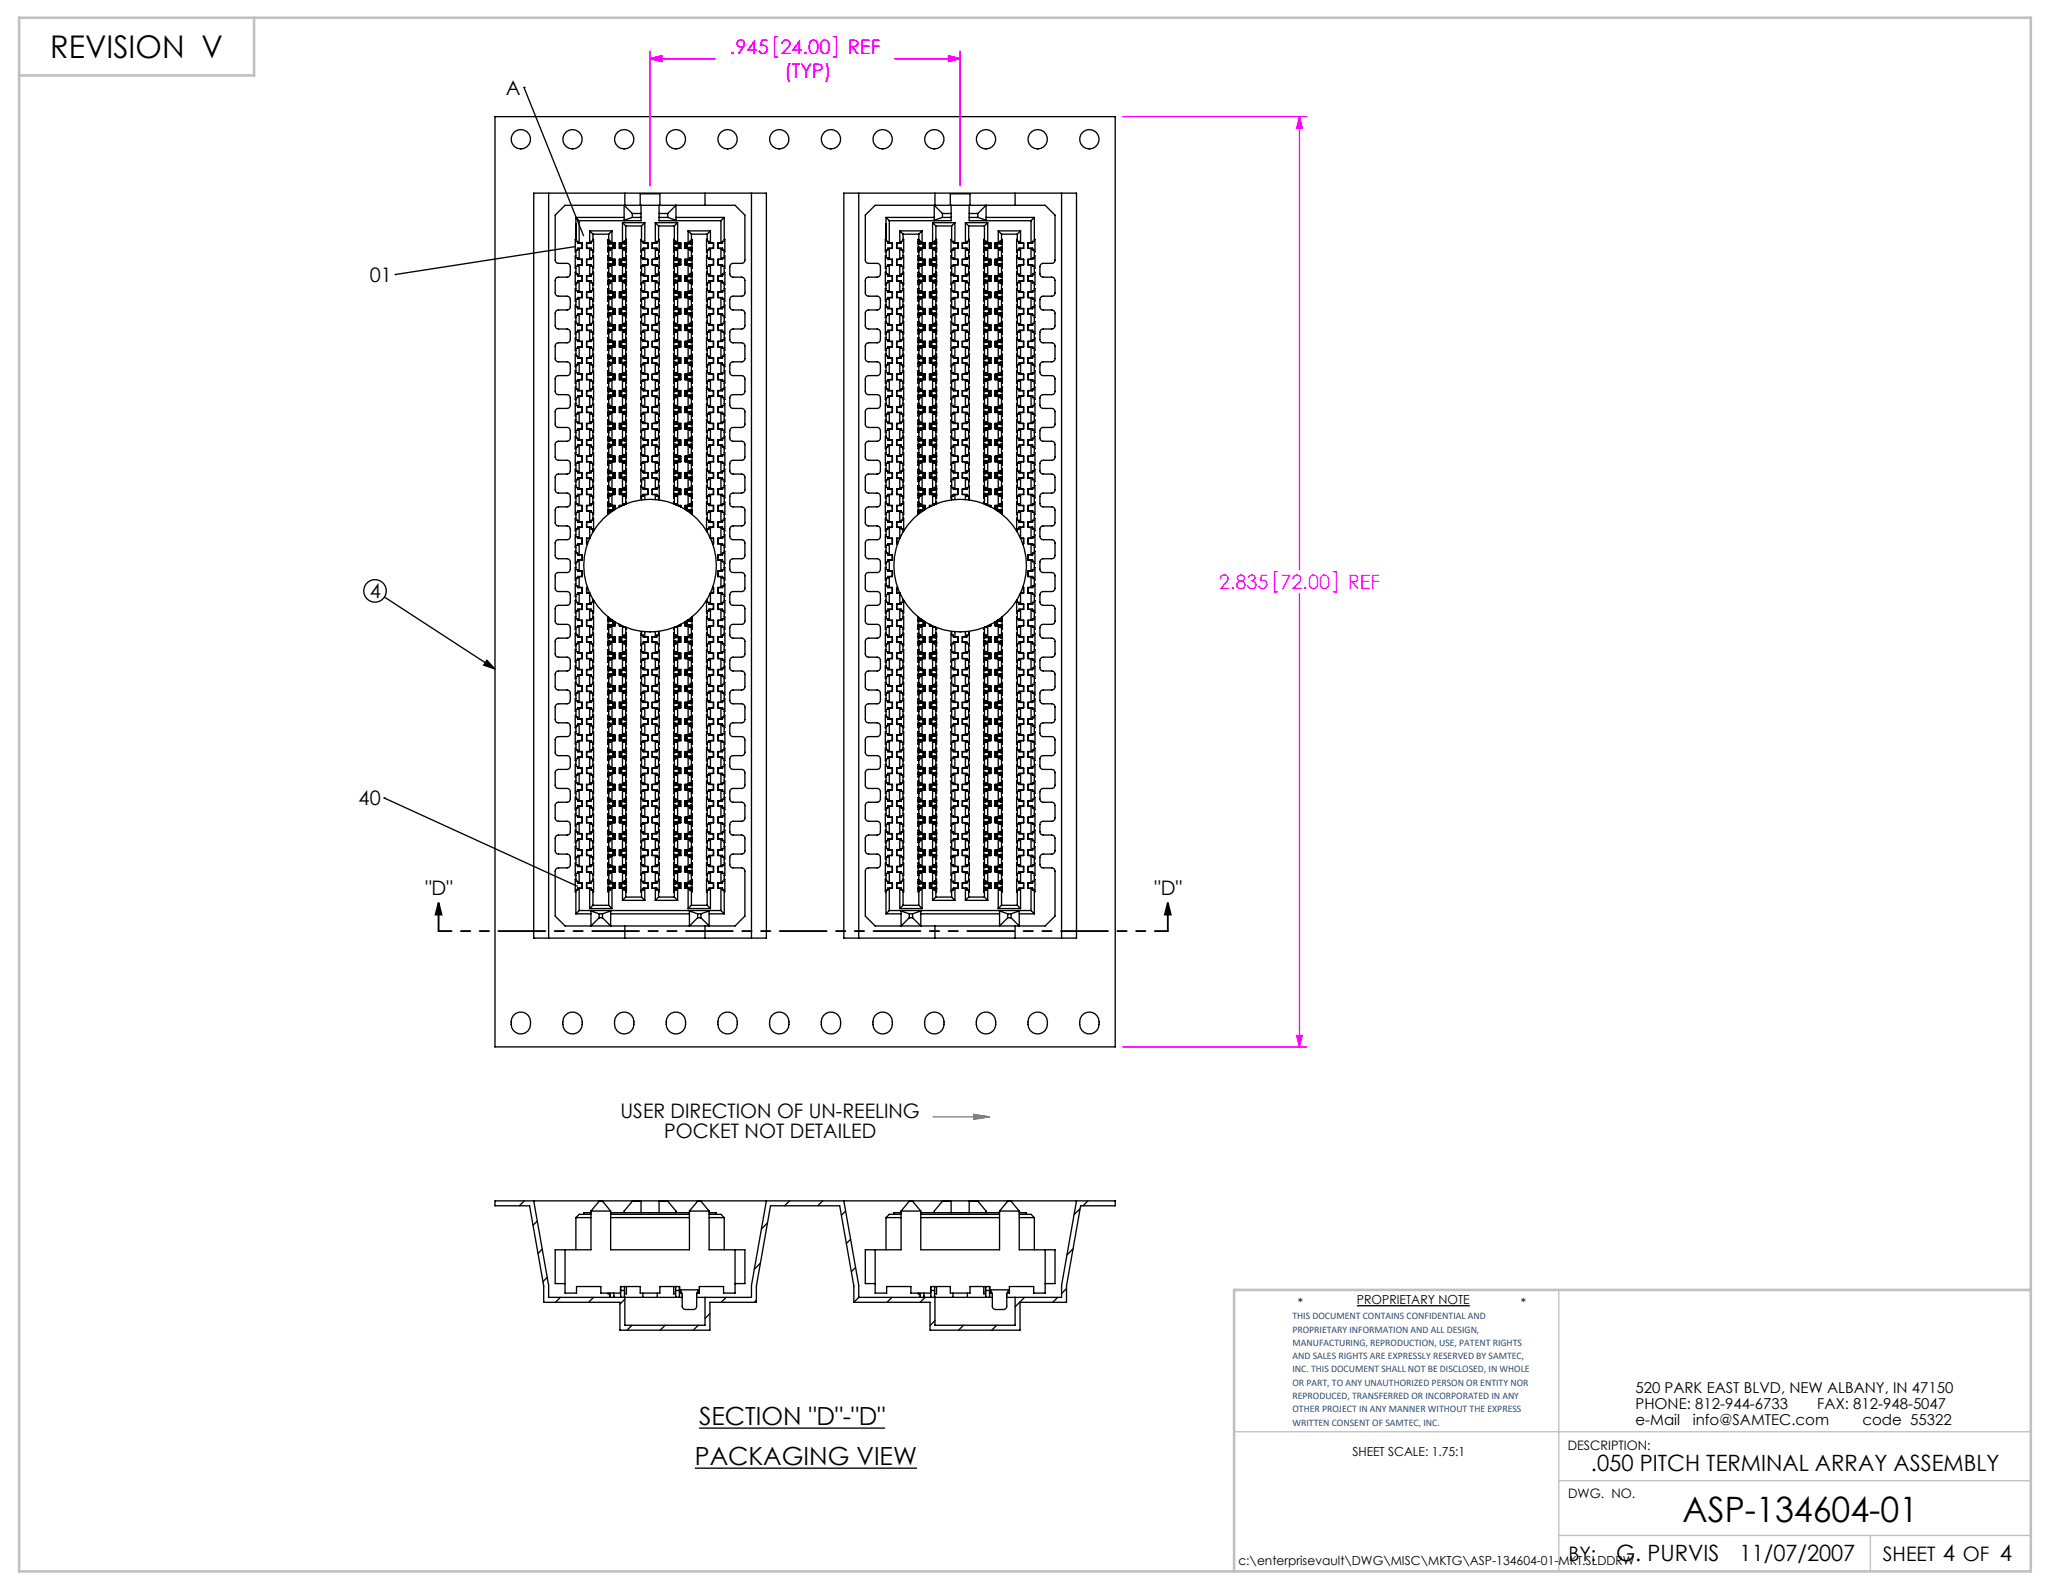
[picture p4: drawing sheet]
<svg xmlns="http://www.w3.org/2000/svg" width="279mm" height="216mm" viewBox="0 0 279 216" stroke-linecap="round" stroke-linejoin="round" font-family="sans-serif">
<defs><g id="words">
<text font-size="4.7" x="227.9" y="206.1">ASP-134604-01</text>
<text font-size="4.2" x="6.8" y="7.9">REVISION V</text>
<g font-size="3.4">
<text x="94.7" y="193.1">SECTION &quot;D&quot;-&quot;D&quot;</text>
<text x="94.1" y="198.5">PACKAGING VIEW</text>
</g>
<g font-size="3">
<text x="215.5" y="199.3">.050 PITCH TERMINAL ARRAY ASSEMBLY</text>
<text x="218.9" y="211.4">G. PURVIS</text>
<text x="235.6" y="211.4">11/07/2007</text>
</g>
<g font-size="2.7" fill="#f0f">
<text x="98.9" y="7.4">.945</text>
<text x="105.7" y="7.4">24.00</text>
<text x="106.3" y="10.6">(TYP)</text>
<text x="114.8" y="7.4">REF</text>
<text x="165.1" y="79.8">2.835</text>
<text x="173.4" y="79.8">72.00</text>
<text x="182.5" y="79.8">REF</text>
</g>
<g font-size="2.7">
<text x="68.5" y="12.8">A</text>
<text x="50.1" y="38.2">01</text>
<text x="50.1" y="81">4</text>
<text x="48.6" y="109">40</text>
<text x="57.6" y="121.2">&quot;D&quot;</text>
<text x="156.4" y="121.2">&quot;D&quot;</text>
<text x="84" y="151.5">USER DIRECTION OF UN-REELING</text>
<text x="90" y="154.2">POCKET NOT DETAILED</text>
<text x="212.4" y="211.5">BY:</text>
<text x="255" y="211.4">SHEET 4 OF 4</text>
</g>
<g font-size="2">
<text x="221.5" y="188.7">520 PARK EAST BLVD, NEW ALBANY, IN 47150</text>
<text x="221.5" y="190.8">PHONE: 812-944-6733</text>
<text x="246.1" y="190.8">FAX: 812-948-5047</text>
<text x="221.5" y="193">e-Mail</text>
<text x="229.3" y="193">info@SAMTEC.com</text>
<text x="252.2" y="193">code 55322</text>
</g>
<g font-size="1.8">
<text x="212.3" y="196.4">DESCRIPTION:</text>
<text x="212.4" y="202.9">DWG. NO.</text>
</g>
<g font-size="1.7">
<text x="175.8" y="177.1">*</text>
<text x="183.8" y="176.7">PROPRIETARY NOTE</text>
<text x="206" y="177.1">*</text>
<text x="183.2" y="197.2">SHEET SCALE: 1.75:1</text>
<text x="167.7" y="212">c:\enterprisevault\DWG\MISC\MKTG\ASP-134604-01-MKT.SLDDRW</text>
</g>
<g font-size="1.4" fill="#1f497d">
<text x="175" y="178.7">THIS DOCUMENT CONTAINS CONFIDENTIAL AND</text>
<text x="175" y="180.5">PROPRIETARY INFORMATION AND ALL DESIGN,</text>
<text x="175" y="182.3">MANUFACTURING, REPRODUCTION, USE, PATENT RIGHTS</text>
<text x="175" y="184.1">AND SALES RIGHTS ARE EXPRESSLY RESERVED BY SAMTEC,</text>
<text x="175" y="185.9">INC. THIS DOCUMENT SHALL NOT BE DISCLOSED, IN WHOLE</text>
<text x="175" y="187.7">OR PART, TO ANY UNAUTHORIZED PERSON OR ENTITY NOR</text>
<text x="175" y="189.5">REPRODUCED, TRANSFERRED OR INCORPORATED IN ANY</text>
<text x="175" y="191.3">OTHER PROJECT IN ANY MANNER WITHOUT THE EXPRESS</text>
<text x="175" y="193.1">WRITTEN CONSENT OF SAMTEC, INC.</text>
</g>
</g></defs>
<g fill="none" stroke="#000" stroke-width=".18">
<path d="M71 11.8h.1M71 11.8l8 20.1M53.5 37.2h.1M77.9 33.4l-24.4 3.8M52.1 80.9l14.9 9.7M65.9 89.4l1.1 1.2-1.5-.5zM52 108.1h.1M52 108.1l26.2 11.9M183.8 176.9h15.3M94.1 198.9h30.1M94.7 193.4h25.2"/>
<circle cx="50.8" cy="80" r="1.52"/>
</g>
<path d="M211.1 174.7v38.1M167.1 193.9h107.9M211.1 208h63.9M211.1 200.6h63.9M253.3 208v4.8" fill="none" stroke="#c0c0c0" stroke-width=".18"/>
<path d="M2.6 2.4h272.4v210.4h-272.4zM34.4 2.4v7.8h-31.8M275 174.7h-107.9v38.1" fill="none" stroke="#c0c0c0" stroke-width=".35"/>
<path d="M59.4 122.3l.4 1.6h-.8zM59.4 122.3v3.8M158.2 122.3l.4 1.6h-.8zM158.2 122.3v3.8" fill="none" stroke="#000" stroke-width=".25"/>
<g fill="none" stroke="#f0f" stroke-width=".18">
<path d="M88 7.9l1.6-.3v.7zM88 6.9v18.2M88 7.9h8.9M105.3 5h-.4v2.7h.4M112.9 5h.4v2.7h-.4M121.2 7.9h8.8M128.5 7.6l1.5 .3-1.5 .4zM130 6.9v18.2M152.1 15.8h24.9M176 15.8v61.4M176 15.8l.4 1.6h-.8zM173 77.4h-.4v2.8h.4"/>
<path d="M180.6 77.4h.4v2.8h-.4M176 80.4v61.4M152.1 141.8h24.9M175.6 140.2h.8l-.4 1.6z"/>
</g>
<path d="M59.4 126.1h98.8" fill="none" stroke="#000" stroke-width=".25" stroke-dasharray="6.3 1.3 1.3 1.3 1.3 1.3" stroke-dashoffset="4.6"/>
<path d="M126.4 151.3h7.5M131.9 150.9l2 .4-2 .3zM131.9 151.2l2 .1M131.9 151.1l2 .2M131.9 151l2 .3M133.9 151.3l-2 .2M133.9 151.3l-2 .1" fill="none" stroke="#808080" stroke-width=".18"/>
<path d="M59.4 122.3l.4 1.6h-.8zM158.2 122.3l.4 1.6h-.8z" fill="#000"/>
<path d="M175.6 140.2h.8l-.4 1.6zM176 15.8l.4 1.6h-.8z" fill="#f0f"/>
<path d="M65.9 89.4l1.1 1.2-1.5-.5z" fill="#000"/>
<path d="M88 7.9l1.6-.3v.7zM128.5 7.6l1.5 .3-1.5 .4z" fill="#f0f"/>
<g fill="none" stroke="#000" stroke-width=".18">
<path d="M67 15.8h84v126h-84zM72.3 26.2h31.5v100.9h-31.5zM74.3 26.2v100.9M76.5 27.8h23.1l1.3 1.3v6.1l-.1 .3-.3 .2h-1.2a.44 .44 0 0 0-.5 .4v1l.2 .3 .3 .1h1.1a.44 .44 0 0 1 .5 .5l-.1 1.9-.3 .2h-1.2a.44 .44 0 0 0-.5 .5v.9l.2 .4 .3 .1h1.1a.44 .44 0 0 1 .5 .4l-.1 2-.3 .2h-1.2a.44 .44 0 0 0-.5 .4v1l.2 .3 .3 .1h1.1a.44 .44 0 0 1 .5 .5l-.1 1.9-.3 .2h-1.2a.44 .44 0 0 0-.5 .5v.9l.2 .3 .3 .2h1.1a.44 .44 0 0 1 .5 .4l-.1 2-.3 .1-1.2 .1a.44 .44 0 0 0-.5 .4v1l.2 .3 .3 .1h1.1a.44 .44 0 0 1 .5 .5l-.1 1.9-.3 .2h-1.2a.44 .44 0 0 0-.5 .4v1l.2 .3 .3 .2h1.1a.44 .44 0 0 1 .5 .4l-.1 1.9-.3 .2h-1.2a.44 .44 0 0 0-.5 .5v1l.2 .3 .3 .1h1.1a.44 .44 0 0 1 .5 .5l-.1 1.9-.3 .2h-1.2a.44 .44 0 0 0-.5 .4v1l.2 .3 .3 .2h1.1a.44 .44 0 0 1 .5 .4l-.1 1.9-.3 .2h-1.2a.44 .44 0 0 0-.5 .5v1l.2 .3 .3 .1h1.1a.44 .44 0 0 1 .5 .4l-.1 2-.3 .2h-1.2a.44 .44 0 0 0-.5 .4v1l.2 .3 .3 .1h1.1a.44 .44 0 0 1 .5 .5l-.1 1.9-.3 .2h-1.2a.44 .44 0 0 0-.5 .5v.9l.2 .4 .3 .1h1.1a.44 .44 0 0 1 .5 .4l-.1 2-.3 .2h-1.2a.44 .44 0 0 0-.5 .4v1l.2 .3 .3 .1h1.1a.44 .44 0 0 1 .5 .5l-.1 1.9-.3 .2h-1.2a.44 .44 0 0 0-.5 .5v.9l.2 .3 .3 .2h1.1a.44 .44 0 0 1 .5 .4l-.1 2-.3 .1-1.2 .1a.44 .44 0 0 0-.5 .4v1l.2 .3 .3 .1h1.1a.44 .44 0 0 1 .5 .5l-.1 1.9-.3 .2h-1.2a.44 .44 0 0 0-.5 .4v1l.2 .3 .3 .2h1.1a.44 .44 0 0 1 .5 .4l-.1 2-.3 .1h-1.2a.44 .44 0 0 0-.5 .5v1l.2 .3 .3 .1h1.1a.44 .44 0 0 1 .5 .5l-.1 1.9-.3 .2h-1.2a.44 .44 0 0 0-.5 .4v1l.2 .3 .3 .2h1.1a.44 .44 0 0 1 .5 .4l-.1 1.9-.3 .2h-1.2a.44 .44 0 0 0-.5 .5v1l.2 .3 .3 .1h1.1a.44 .44 0 0 1 .5 .4l-.1 2-.3 .2h-1.2a.44 .44 0 0 0-.5 .4v1l.2 .3 .3 .1h1.1a.44 .44 0 0 1 .5 .5v6.1l-1.3 1.3h-23.1l-1.3-1.3v-6.1l.1-.3 .3-.1 1.2-.1a.44 .44 0 0 0 .4-.4v-1.1l-.1-.2-.3-.1h-1.2a.44 .44 0 0 1-.4-.5l.1-1.9 .3-.2h1.2a.44 .44 0 0 0 .4-.4v-1.1l-.1-.2-.3-.2h-1.2a.44 .44 0 0 1-.4-.4l.1-1.9 .3-.2h1.2a.44 .44 0 0 0 .4-.5v-1l-.1-.3-.3-.1h-1.2a.44 .44 0 0 1-.4-.5l.1-1.9 .3-.2h1.2a.44 .44 0 0 0 .4-.4v-1.1l-.1-.2-.3-.2h-1.2a.44 .44 0 0 1-.4-.4l.1-1.9 .3-.2h1.2a.45 .45 0 0 0 .4-.5v-1l-.1-.3-.3-.1h-1.2a.44 .44 0 0 1-.4-.4l.1-2 .3-.2h1.2a.44 .44 0 0 0 .4-.4v-1.1l-.1-.2-.3-.1h-1.2a.44 .44 0 0 1-.4-.5l.1-1.9 .3-.2h1.2a.45 .45 0 0 0 .4-.5v-1l-.1-.3-.3-.1h-1.2a.44 .44 0 0 1-.4-.4l.1-2 .3-.2h1.2a.45 .45 0 0 0 .4-.4v-1.1l-.1-.2-.3-.1h-1.2a.44 .44 0 0 1-.4-.5l.1-1.9 .3-.2h1.2a.44 .44 0 0 0 .4-.5v-1l-.1-.2-.3-.2h-1.2a.44 .44 0 0 1-.4-.4l.1-2 .3-.1 1.2-.1a.44 .44 0 0 0 .4-.4v-1.1l-.1-.2-.3-.1h-1.2a.44 .44 0 0 1-.4-.5l.1-1.9 .3-.2h1.2a.44 .44 0 0 0 .4-.4v-1.1l-.1-.2-.3-.2h-1.2a.44 .44 0 0 1-.4-.4l.1-1.9 .3-.2h1.2a.44 .44 0 0 0 .4-.5v-1.1l-.1-.2-.3-.1h-1.2a.45 .45 0 0 1-.4-.5l.1-1.9 .3-.2h1.2a.44 .44 0 0 0 .4-.4v-1.1l-.1-.2-.3-.2h-1.2a.45 .45 0 0 1-.4-.4l.1-1.9 .3-.2h1.2a.44 .44 0 0 0 .4-.5v-1l-.1-.3-.3-.1h-1.2a.44 .44 0 0 1-.4-.4l.1-2 .3-.2h1.2a.45 .45 0 0 0 .4-.4v-1.1l-.1-.2-.3-.1h-1.2a.44 .44 0 0 1-.4-.5l.1-1.9 .3-.2h1.2a.45 .45 0 0 0 .4-.5v-1l-.1-.3-.3-.1h-1.2a.44 .44 0 0 1-.4-.4l.1-2 .3-.2h1.2a.45 .45 0 0 0 .4-.4v-1.1l-.1-.2-.3-.1h-1.2a.44 .44 0 0 1-.4-.5l.1-1.9 .3-.2h1.2a.44 .44 0 0 0 .4-.5v-1l-.1-.3-.3-.1h-1.2a.44 .44 0 0 1-.4-.4l.1-2 .3-.2h1.2a.44 .44 0 0 0 .4-.4v-1.1l-.1-.2-.3-.1h-1.2a.44 .44 0 0 1-.4-.5v-6.1zM78 34.7h-.1v1.6h.1M78 32.4h-.1v1.7h.1M78 39.1h-.1v1.7h.1M78 29.4h6.5M78 29.4v3.3h.2v.2M78 31.4h.1M78 36.9h-.1v1.7h.1M78 30.4v2"/>
<path d="M78 29.4l.4 .5M78.2 32.7v.2h.7v.8h-.7v.2h-.2v1h.2v.2h.7v.8h-.7v.2M78.2 37.1v.3l.7-.1v.8h-.7v.2h-.2v1.1h.2v.2h.7v.7h-.7v.2h-.2v1.1h.2v.2h.7v.7h-.7v.2M78.2 34.9v.2h.6M78.2 39.4v.2h.6M78.2 35.9v.2h-.2v1h.2v.2M78.4 29.9v3M78.4 33.7v1.4M78.4 35.9v1.4M78.4 38.1v1.5M78.8 33.6h-.6v.3M78.8 38.1h-.6v.2"/>
<path d="M79.5 32.9v.7h.6v.3M79.5 37.4v.7h.6v.2M79.9 31.3h3M79.9 31.3v1.6M79.9 33.7v1.4M79.9 35.9v1.4M79.9 38.1v1.5M79.9 31.3l.4 .4M80.1 35.9v.2h.2v1h-.2v.2M80.1 32.7v.2h-.7v.8h.7v.2h.2v1h-.2v.2h-.7v.8h.7v.2M80.1 37.1v.3l-.7-.1v.8h.7v.2h.2v1.1h-.2v.2h-.7v.7h.7v.2h.2v1.1h-.2v.2h-.7v.7h.7v.2M80.1 34.9v.2h-.6v.8"/>
<path d="M80.1 39.4v.2h-.6v.7h.6v.2M80.3 34.7h.1v1.6h-.1M80.3 32.4h.1v1.7h-.1M80.3 39.1h.1v1.7h-.1M80.3 31.7v1h-.2v.2M80.3 31.7h2.1M80.3 36.9h.1v1.7h-.1M82.4 35.9v-.1l.1 .1M82.4 35v.1M82.4 35.9v.1M82.4 32.9v.1M82.4 33.6v-.1l.1 .2"/>
<path d="M82.4 32.8v.1M82.4 33.7v.1M82.4 32.5v.3M82.4 33.8v.3M82.4 33.8h.2M82.4 39.5h.1M82.4 39.1v.3M82.4 37.3v.2M82.4 38.1v-.1l.1 .1M82.4 37.2v.1M82.4 38.1v.1M82.4 38.2v.3"/>
<path d="M82.4 38.2h.2M82.4 35.9h.1M82.4 36h.3M82.4 35.1h.1M82.4 36v.3M82.4 32.9h.1M82.4 32.8h.3M82.4 33.7h.1M82.4 39.4h.3M82.4 37.3h.1M82.4 38.1h.1M82.4 32.9v.8"/>
<path d="M82.4 35.1v.8M82.4 37.3v.8M82.4 38.2v.4M82.4 39.5v.9M82.4 35.2h.4a.29 .29 0 0 1 .2 .3 .29 .29 0 0 1-.2 .3h-.4M82.4 35.2l.1 .1M82.4 35.8h.1M82.4 35.8v.1M82.4 35.2h.1M82.4 33h.4a.29 .29 0 0 1 .2 .3 .29 .29 0 0 1-.2 .2h-.4M82.4 33l.1 .1M82.4 33.5h.1"/>
<path d="M82.4 33.5v.2h.1M82.4 33h.1M82.4 39.7h.4a.29 .29 0 0 1 .2 .2 .29 .29 0 0 1-.2 .3h-.4M82.4 39.7l.1 .1M82.4 39.7h.1M82.4 37.5h.4a.29 .29 0 0 1 .2 .2 .29 .29 0 0 1-.2 .3h-.4M82.4 37.5h.1M82.4 38h.1M82.4 38v.1h.1M82.4 34.7v.3M82.4 36.9v.3M82.4 32.4v.4"/>
<path d="M82.4 39.1v.4M82.4 31.7v1h.3v.2M82.5 35.1h-.1v.1M82.5 35.1l-.1 .1v-.1M82.5 35.9h.1M82.5 32.9l-.1 .1v-.1M82.5 33.7h.1M82.5 39.6h-.1v.1M82.5 39.6l-.1 .1v-.1M82.5 37.3l-.1 .2v-.1M82.5 38.1h.1M82.5 35.9l.1 .1"/>
<path d="M82.5 35.1h.1M82.5 33.7l.1 .1M82.5 32.9h.1M82.5 39.5v.1M82.5 38.1l.1 .1M82.5 37.3h.1M82.5 35.7l-.1 .1M82.5 33.5h-.1M82.5 37.9l-.1 .1M82.6 36v.1M82.6 34.9v.1h.1M82.6 32.7v.1"/>
<path d="M82.6 39.3v.1M82.6 37.1v.1h.1M82.6 35l-.1 .1M82.6 32.8l-.1 .1M82.6 39.5h-.1M82.6 37.2l-.1 .1M82.6 35h-.2M82.6 36h.1M82.6 32.8h.1M82.6 39.4h.1M82.6 37.2h-.2M82.6 32.7v.3"/>
<path d="M82.6 33.5v.4M82.6 34.9v.3M82.6 35.8v.3M82.6 37.1v.4M82.6 38v.3M82.6 39.4v.3M82.7 33.8h-.1v.1M82.7 38.2h-.1v.1M82.7 32.7v.2h.6v.8h-.6v.2h-.3v1h.3v.2h.6v.8h-.6v.2M82.7 37.1v.3l.6-.1v.8h-.6v.2h-.3v1.1h.3v.2h.6v.7h-.6v.2h-.3v1.1h.3v.2h.6v.7h-.6v.2M82.7 34.9v.2h.6M82.7 39.4v.2h.6"/>
<path d="M82.7 35.9v.2h-.3v1h.3v.2M82.9 31.3v1.6M82.9 33.7v1.4M82.9 35.9v1.4M82.9 38.1v1.5M82.9 31.3l-.5 .4M83.1 37.4v.7M83.1 39.6v.7M83.1 35.1v.8M83.1 32.9v.7M83.3 33.6h-.6v.3M83.3 38.1h-.6v.2"/>
<path d="M83.9 32.9v.7h.6v.3h.2v1h-.2v.2h-.6v.8M83.9 37.4v.7h.6v.2h.2v1.1h-.2v.2h-.6v.7h.6v.2h.2v1.1h-.2v.2h-.6v.7M84.1 32.9v.7M84.1 39.6v.7M84.1 37.4v.7M84.1 35.1v.8M84.3 30.2h3M84.3 30.2v2.7M84.3 33.7v1.4M84.3 35.9v1.4M84.3 38.1v1.5M84.3 30.2l.4 .4"/>
<path d="M84.5 35.1h-.6v.8h.6v.2h.2v1h-.2v.3l-.6-.1v.8h.6M84.5 39.6h-.6v.7h.6M84.5 33.8h.1v.1M84.5 38.2h.1v.1M84.5 32.8h.3M84.5 39.4l.3 .1M84.6 32.8h.1M84.6 37.2h.2M84.6 39.5h.1M84.6 35h.2M84.6 36h.1M84.6 32.7v.3"/>
<path d="M84.6 33.5v.4M84.6 34.9v.3M84.6 35.8v.3M84.6 37.1v.4M84.6 38v.3M84.6 39.4v.3M84.6 32.8l.1 .1M84.6 37.2l.1 .1M84.6 35l.1 .1M84.6 32.7v.1M84.6 37.1v.1h-.1M84.6 39.3v.1"/>
<path d="M84.6 34.9v.1h-.1M84.6 26.2v1.6M84.6 36v.1M84.6 33.5h.2M84.6 37.9l.2 .1M84.6 35.7l.2 .1M84.7 32.9h.1M84.7 33.7l-.1 .1M84.7 37.3h.1M84.7 38.1l-.1 .1M84.7 39.5v.1M84.7 35.1h.1"/>
<path d="M84.7 35.9l-.1 .1M84.7 35.9h.1M84.7 33.7h.1M84.7 39.5h.1M84.7 38.1h.1M84.7 32.9l.1 .1v-.1M84.7 37.3l.1 .2v-.1M84.7 39.6l.1 .1v-.1M84.7 35.1l.1 .1v-.1M84.7 39.6h.1M84.7 36.9h.1v.3M84.7 34.7h.1v.3"/>
<path d="M84.7 30.6v2.1h-.2v.2h-.6v.8h.6M84.7 32.4h.1v.4M84.7 39.1h.1v.4M84.7 30.6h2.2M84.8 36v.3M84.8 33h-.4a.29 .29 0 0 0-.2 .3 .29 .29 0 0 0 .2 .2h.4M84.8 33l-.2 .1M84.8 33h.1M84.8 33.5h.1M84.8 37.5h-.4a.29 .29 0 0 0-.2 .2 .29 .29 0 0 0 .2 .3h.4M84.8 37.5h-.2M84.8 37.5h.1"/>
<path d="M84.8 38h.1M84.8 39.7h-.4a.29 .29 0 0 0-.2 .2 .29 .29 0 0 0 .2 .3h.4M84.8 39.7l-.2 .1M84.8 39.7h.1M84.8 35.2h-.4a.29 .29 0 0 0-.2 .3 .29 .29 0 0 0 .2 .3h.4M84.8 35.2l-.2 .1M84.8 35.2h.1M84.8 35.8h.1M84.8 33.5v.2M84.8 38v.1M84.8 35.8v.1M84.8 32.9v.1"/>
<path d="M84.8 37.3v.2M84.8 39.6v.1M84.8 35.1v.1M84.8 33.7h.1M84.8 35.9h.1M84.8 38.1h.1M84.8 33.6v-.1l-.1 .2M84.8 32.8v.1M84.8 33.7v.1M84.8 32.5v.3M84.8 33.8v.3h-.1M84.8 33.8h-.2"/>
<path d="M84.8 38.1v-.1l-.1 .1M84.8 37.2v.1M84.8 38.1v.1M84.8 38.2v.3h-.1M84.8 38.2h-.2M84.8 39.5h.1M84.8 39.1v.3M84.8 35.9v-.1l-.1 .1M84.8 35v.1M84.8 35.9v.1M84.8 36h-.3M84.8 36v.3h-.1"/>
<path d="M84.8 32.9v.8M84.8 35.1v.8M84.8 37.3v.8M84.8 38.2v.4h-.1M84.8 39.5v.9M84.8 32.9h.1M84.8 37.3h.1M84.8 39.5v.1M84.8 35.1h.1M85.6 29.4h1.2M85.6 28.9h1.2M85.6 28.9l-1.1-1.1v2.1"/>
<path d="M85.6 28.9v.5M85.6 29.4l-1.1 .4M86.7 27.8v-1.6h2.7v1.6M86.8 37.2h.3M86.8 27.8v2.1h-8.4M86.9 34.7h-.1v1.6h.1M86.9 30.6v2.1h.2v.2h.7v.8h-.7M86.9 32.4h-.1v1.7h.1M86.9 39.1h-.1v1.7h.1M86.9 36.9h-.1v1.7h.1M87.1 35.1h.7v.8h-.7v.2h-.2v1h.2v.3l.7-.1v.8h-.7M87.1 39.6h.7v.7h-.7"/>
<path d="M87.3 30.2v2.7M87.3 33.7v1.4M87.3 35.9v1.4M87.3 38.1v1.5M87.3 30.2l-.4 .4M87.7 32.9v.7h-.6v.3h-.2v1h.2v.2h.6v.8M87.7 37.4v.7h-.6v.2h-.2v1.1h.2v.2h.6v.7h-.6v.2h-.2v1.1h.2v.2h.6v.7M88.3 33.6h.7v.3M88.3 38.1h.7v.2M88.7 30.2h3.1M88.7 30.2v2.7M88.7 33.7v1.4"/>
<path d="M88.7 35.9v1.4M88.7 38.1v1.5M88.7 30.2l.5 .4M88.9 35.9v.2h.3v1h-.3v.2M89 37.2h.3M89 32.7v.2h-.7v.8h.6v.2h.3v1h-.3v.2h-.6v.8h.7v.2M89 37.1v.3l-.7-.1v.8h.6v.2h.3v1.1h-.3v.2h-.6v.7h.6v.2h.3v1.1h-.3v.2h-.6v.7h.7v.2M89 34.9v.2h-.7M89 39.4v.2h-.7M89.2 34.7h.1v1.6h-.1M89.2 32.4h.1v1.7h-.1M89.2 39.1h.1v1.7h-.1"/>
<path d="M89.2 30.6v2.1h-.3v.2M89.2 30.6h2.1M89.2 36.9h.1v1.7h-.1M89.3 29.4h1.1M89.3 28.9h1.1M89.3 27.8v2.1h8.3M90.4 28.9v.5M90.4 28.9l1.2-1.1v2.1M90.4 29.4l1.2 .4M91.2 32.9l.1 .1M91.2 33.6l.1-.1 .1 .2M91.2 32.8v.1"/>
<path d="M91.2 33.7v.1M91.2 32.5l.1 .3M91.2 33.8v.3h.1M91.2 33.8h.3M91.2 35.9l.1-.1 .1 .1M91.2 35v.1M91.2 35.9v.1M91.2 37.3l.1 .2M91.2 38.1l.1-.1 .1 .1M91.2 37.2v.1M91.2 38.1v.1M91.2 38.2v.3h.1"/>
<path d="M91.2 38.2h.3M91.2 39.5h.1M91.2 39.1l.1 .3M91.2 35.9h.2M91.2 36h.4M91.2 35.1h.2M91.2 36v.3h.1M91.2 32.9h.2M91.2 32.8h.4M91.2 33.7h.2M91.2 39.4h.4M91.2 39.5h.2"/>
<path d="M91.2 37.3h.2M91.2 38.1h.2M91.2 32.9v.8M91.2 35.1v.8M91.2 37.3v.8M91.2 38.2v.4h.1M91.2 39.5v.9M91.3 33h.4a.29 .29 0 0 1 .2 .3 .29 .29 0 0 1-.2 .2h-.4M91.3 33l.1 .1M91.3 33.5h.1M91.3 33.5l-.1 .2h.2M91.3 33h.1"/>
<path d="M91.3 35.2h.4a.29 .29 0 0 1 .2 .3 .29 .29 0 0 1-.2 .3h-.4M91.3 35.2l.1 .1M91.3 35.8h.1M91.3 35.8l-.1 .1M91.3 35.2h.1M91.3 37.5h.4a.29 .29 0 0 1 .2 .2 .29 .29 0 0 1-.2 .3h-.4M91.3 37.5h.1M91.3 38h.1M91.3 38l-.1 .1h.2M91.3 39.7h.4a.29 .29 0 0 1 .2 .2 .29 .29 0 0 1-.2 .3h-.4M91.3 39.7l.1 .1M91.3 39.7h.1"/>
<path d="M91.3 36l-.1 .3M91.3 34.7h-.1v.3M91.3 36.9h-.1v.3M91.3 32.4h-.1v.4M91.3 39.1h-.1v.4M91.3 30.6v2.1h.3v.2M91.4 32.9l-.1 .1-.1-.1M91.4 33.7h.1M91.4 35.1h-.2l.1 .1M91.4 35.1l-.1 .1-.1-.1M91.4 35.9h.1M91.4 37.3l-.1 .2-.1-.1"/>
<path d="M91.4 38.1h.1M91.4 39.6h-.2l.1 .1M91.4 39.6l-.1 .1-.1-.1M91.4 33.7l.1 .1M91.4 32.9h.1M91.4 35.9l.1 .1M91.4 35.1h.1M91.4 38.1l.1 .1M91.4 37.3h.1M91.4 39.5v.1M91.4 33.5h-.1M91.4 35.7l-.1 .1"/>
<path d="M91.4 37.9l-.1 .1M91.4 36l.1 .1M91.5 32.7l-.1 .1M91.5 34.9l-.1 .1h.2M91.5 37.1l-.1 .1h.2M91.5 39.3l-.1 .1M91.5 32.8l-.1 .1M91.5 35l-.1 .1M91.5 37.2l-.1 .1M91.5 39.5h-.1M91.5 32.8h.1M91.5 35h-.3"/>
<path d="M91.5 36h.1M91.5 37.2h-.3M91.5 39.4h.1M91.5 32.7v.3M91.5 33.5v.4M91.5 34.9v.3M91.5 35.8v.3M91.5 37.1v.4M91.5 38v.3M91.5 39.4v.3M91.6 29.4h6.5M91.6 33.8h-.2l.1 .1"/>
<path d="M91.6 38.2h-.2l.1 .1M91.6 32.7v.2h.6v.8h-.6v.2h-.3v1h.3v.2h.6v.8h-.6v.2M91.6 37.1v.3l.6-.1v.8h-.6v.2h-.3v1.1h.3v.2h.6v.7h-.6v.2h-.3v1.1h.3v.2h.6v.7h-.6v.2M91.6 34.9v.2h.6v.8M91.6 39.4v.2h.6v.7h-.6v.2M91.6 35.9v.2h-.3v1h.3v.2M91.8 30.2v2.7M91.8 33.7v1.4M91.8 35.9v1.4M91.8 38.1v1.5M91.8 30.2l-.5 .4M92 39.6v.7"/>
<path d="M92 37.4v.7M92 35.1v.8M92 32.9v.7M92.2 32.9v.7h-.6v.3M92.2 37.4v.7h-.6v.2M92.8 32.9v.7h.6v.3M92.8 37.4v.7h.6v.2M92.9 37.4v.7M92.9 39.6v.7M92.9 35.1v.8M92.9 32.9v.7M93.2 31.3h3"/>
<path d="M93.2 31.3v1.6M93.2 33.7v1.4M93.2 35.9v1.4M93.2 38.1v1.5M93.2 31.3l.4 .4M93.4 35.9v.2h.2v1h-.2v.2M93.4 38.2h.1v.1M93.4 33.8h.1v.1M93.4 32.7v.2h-.6v.8h.6v.2h.2v1h-.2v.2h-.6v.8h.6v.2M93.4 32.8h.3M93.4 37.1v.3l-.6-.1v.8h.6v.2h.2v1.1h-.2v.2h-.6v.7h.6v.2h.2v1.1h-.2v.2h-.6v.7h.6v.2M93.4 39.4l.3 .1"/>
<path d="M93.4 34.9v.2h-.6v.8M93.4 39.4v.2h-.6v.7h.6v.2M93.5 35h.2M93.5 36h.1M93.5 39.5h.1M93.5 37.2h.2M93.5 32.8h.1M93.5 32.7v.3M93.5 33.5v.4M93.5 34.9v.3M93.5 35.8v.3M93.5 37.1v.4"/>
<path d="M93.5 38v.3M93.5 39.4v.3M93.5 35l.1 .1M93.5 37.2l.1 .1M93.5 32.8l.1 .1M93.5 34.9v.1h-.1M93.5 39.3v.1M93.5 37.1v.1h-.1M93.5 32.7v.1M93.5 36v.1M93.5 35.7l.2 .1M93.5 37.9l.2 .1"/>
<path d="M93.5 33.5h.2M93.6 35.1h.1M93.6 35.9l-.1 .1M93.6 39.5v.1M93.6 37.3h.1M93.6 38.1l-.1 .1M93.6 32.9h.1M93.6 33.7l-.1 .1M93.6 35.9h.1M93.6 33.7h.1M93.6 39.5h.1M93.6 38.1h.1"/>
<path d="M93.6 35.1v.1l.1-.1M93.6 39.6v.1l.1-.1M93.6 37.3v.2l.1-.1M93.6 32.9v.1l.1-.1M93.6 39.6h.1M93.6 34.7h.1v.3M93.6 36.9h.1v.3M93.6 32.4h.1v.4M93.6 39.1h.1v.4M93.6 31.7v1h-.2v.2M93.6 31.7h2.2M93.7 36v.3"/>
<path d="M93.7 35.2h-.4a.29 .29 0 0 0-.2 .3 .29 .29 0 0 0 .2 .3h.4M93.7 35.2l-.2 .1M93.7 35.2h.1M93.7 35.8h.1M93.7 39.7h-.4a.29 .29 0 0 0-.2 .2 .29 .29 0 0 0 .2 .3h.4M93.7 39.7l-.2 .1M93.7 39.7h.1M93.7 37.5h-.4a.29 .29 0 0 0-.2 .2 .29 .29 0 0 0 .2 .3h.4M93.7 37.5h-.2M93.7 37.5h.1M93.7 38h.1M93.7 33h-.4a.29 .29 0 0 0-.2 .3 .29 .29 0 0 0 .2 .2h.4"/>
<path d="M93.7 33l-.2 .1M93.7 33h.1M93.7 33.5h.1M93.7 35.8v.1M93.7 38v.1M93.7 33.5v.2M93.7 35.1v.1M93.7 39.6v.1M93.7 37.3v.2M93.7 32.9v.1M93.7 33.7h.1M93.7 35.9h.1"/>
<path d="M93.7 38.1h.1M93.7 35.9l-.1-.1v.1M93.7 35v.1M93.7 35.9v.1M93.7 39.5h.1M93.7 39.1v.3M93.7 38.1l-.1-.1v.1M93.7 37.2v.1M93.7 38.1v.1M93.7 38.2v.3h-.1M93.7 38.2h-.2M93.7 33.6l-.1-.1v.2"/>
<path d="M93.7 32.8v.1M93.7 33.7v.1M93.7 32.5v.3M93.7 33.8v.3h-.1M93.7 33.8h-.2M93.7 36h-.3M93.7 36v.3h-.1M93.7 32.9v.8M93.7 35.1v.8M93.7 37.3v.8M93.7 38.2v.4h-.1M93.7 39.5v.9"/>
<path d="M93.7 35.1h.1M93.7 37.3h.1M93.7 39.5v.1M93.7 32.9h.1M95.5 26.2v1.6M95.8 34.7h-.1v1.6h.1M95.8 32.4h-.1v1.7h.1M95.8 39.1h-.1v1.7h.1M95.8 31.7v1h.2v.2M95.8 36.9h-.1v1.7h.1M96 32.7v.2h.6v.8h-.6v.2h-.2v1h.2v.2h.6v.8h-.6v.2M96 37.1v.3l.6-.1v.8h-.6v.2h-.2v1.1h.2v.2h.6v.7h-.6v.2h-.2v1.1h.2v.2h.6v.7h-.6v.2"/>
<path d="M96 34.9v.2h.6M96 39.4v.2h.6M96 35.9v.2h-.2v1h.2v.2M96.2 31.3v1.6M96.2 33.7v1.4M96.2 35.9v1.4M96.2 38.1v1.5M96.2 31.3l-.4 .4M96.6 33.6h-.6v.3M96.6 38.1h-.6v.2M97.2 32.9v.7h.7v.3h.2v1h-.3l.1 .2h-.7v.8M97.2 37.4v.7h.7v.2h.2v1.1h-.3l.1 .2h-.7v.7h.7v.2h.2v1.1h-.3l.1 .2h-.7v.7"/>
<path d="M97.6 29.9v3M97.6 33.7v1.4M97.6 35.9v1.4M97.6 38.1v1.5M97.8 35.1h-.6v.8h.7v.2h.2v1h-.3l.1 .3-.7-.1v.8h.6M97.8 39.6h-.6v.7h.6M98.1 34.7h.1v1.6h-.1M98.1 29.4v3.3h-.3l.1 .2h-.7v.8h.6M98.1 32.4h.1v1.7h-.1M98.1 39.1h.1v1.7h-.1M98.1 36.9h.1v1.7h-.1M98.1 29.4l-.5 .5"/>
<path d="M101.8 26.2v100.9M114.3 26.2h31.5v100.9h-31.5zM116.3 26.2v100.9M117.2 29.1l1.3-1.3h23.1l1.3 1.3v6.1a.44 .44 0 0 1-.5 .5h-1.1l-.3 .1-.2 .2v1.1a.44 .44 0 0 0 .5 .4h1.2l.3 .2 .1 2a.44 .44 0 0 1-.5 .4h-1.1l-.3 .1-.2 .3v1a.44 .44 0 0 0 .5 .5h1.2l.3 .2 .1 1.9a.44 .44 0 0 1-.5 .5h-1.1l-.3 .1-.2 .2v1.1a.45 .45 0 0 0 .5 .4h1.2l.3 .2 .1 2a.44 .44 0 0 1-.5 .4h-1.1l-.3 .1-.2 .3v1a.45 .45 0 0 0 .5 .5h1.2l.3 .2 .1 1.9a.44 .44 0 0 1-.5 .5h-1.1l-.3 .1-.2 .2v1.1a.45 .45 0 0 0 .5 .4h1.2l.3 .2 .1 2a.44 .44 0 0 1-.5 .4h-1.1l-.3 .1-.2 .3v1a.44 .44 0 0 0 .5 .5h1.2l.3 .2 .1 1.9a.45 .45 0 0 1-.5 .4h-1.1l-.3 .2-.2 .2v1.1a.44 .44 0 0 0 .5 .4h1.2l.3 .2 .1 1.9a.45 .45 0 0 1-.5 .5h-1.1l-.3 .1-.2 .2v1.1a.44 .44 0 0 0 .5 .5h1.2l.3 .2 .1 1.9a.44 .44 0 0 1-.5 .4h-1.1l-.3 .2-.2 .2v1.1a.44 .44 0 0 0 .5 .4h1.2l.3 .2 .1 1.9a.44 .44 0 0 1-.5 .5h-1.1l-.3 .1-.2 .2v1.1a.44 .44 0 0 0 .5 .4l1.2 .1 .3 .1 .1 2a.44 .44 0 0 1-.5 .4h-1.1l-.3 .2-.2 .2v1a.44 .44 0 0 0 .5 .5h1.2l.3 .2 .1 1.9a.44 .44 0 0 1-.5 .5h-1.1l-.3 .1-.2 .2v1.1a.45 .45 0 0 0 .5 .4h1.2l.3 .2 .1 2a.44 .44 0 0 1-.5 .4h-1.1l-.3 .1-.2 .3v1a.45 .45 0 0 0 .5 .5h1.2l.3 .2 .1 1.9a.44 .44 0 0 1-.5 .5h-1.1l-.3 .1-.2 .2v1.1a.44 .44 0 0 0 .5 .4h1.2l.3 .2 .1 2a.44 .44 0 0 1-.5 .4h-1.1l-.3 .1-.2 .3v1a.45 .45 0 0 0 .5 .5h1.2l.3 .2 .1 1.9a.44 .44 0 0 1-.5 .4h-1.1l-.3 .2-.2 .2v1.1a.44 .44 0 0 0 .5 .4h1.2l.3 .2 .1 1.9a.44 .44 0 0 1-.5 .5h-1.1l-.3 .1-.2 .3v1a.44 .44 0 0 0 .5 .5h1.2l.3 .2 .1 1.9a.44 .44 0 0 1-.5 .4h-1.1l-.3 .2-.2 .2v1.1a.44 .44 0 0 0 .5 .4h1.2l.3 .2 .1 1.9a.44 .44 0 0 1-.5 .5h-1.1l-.3 .1-.2 .2v1.1a.44 .44 0 0 0 .5 .4l1.2 .1 .3 .1 .1 .3v6.1l-1.3 1.3h-23.1l-1.3-1.3v-6.1a.44 .44 0 0 1 .4-.5h1.2l.3-.1 .1-.2v-1.1a.44 .44 0 0 0-.4-.4h-1.2l-.3-.2-.1-2a.44 .44 0 0 1 .4-.4h1.2l.3-.1 .1-.3v-1a.44 .44 0 0 0-.4-.5h-1.2l-.3-.2-.1-1.9a.44 .44 0 0 1 .4-.4h1.2l.3-.2 .1-.2v-1.1a.44 .44 0 0 0-.4-.4h-1.2l-.3-.2-.1-1.9a.44 .44 0 0 1 .4-.5h1.2l.3-.1 .1-.2v-1.1a.44 .44 0 0 0-.4-.5h-1.2l-.3-.1-.1-2a.44 .44 0 0 1 .4-.4h1.2l.3-.2 .1-.2v-1.1a.44 .44 0 0 0-.4-.4h-1.2l-.3-.2-.1-1.9a.44 .44 0 0 1 .4-.5h1.2l.3-.1 .1-.2v-1.1a.44 .44 0 0 0-.4-.4l-1.2-.1-.3-.1-.1-2a.44 .44 0 0 1 .4-.4h1.2l.3-.2 .1-.2v-1a.44 .44 0 0 0-.4-.5h-1.2l-.3-.2-.1-1.9a.44 .44 0 0 1 .4-.5h1.2l.3-.1 .1-.2v-1.1a.44 .44 0 0 0-.4-.4h-1.2l-.3-.2-.1-2a.44 .44 0 0 1 .4-.4h1.2l.3-.1 .1-.3v-1a.44 .44 0 0 0-.4-.5h-1.2l-.3-.2-.1-1.9a.44 .44 0 0 1 .4-.5h1.2l.3-.1 .1-.2v-1.1a.44 .44 0 0 0-.4-.4h-1.2l-.3-.2-.1-2a.44 .44 0 0 1 .4-.4h1.2l.3-.1 .1-.3v-1a.44 .44 0 0 0-.4-.5h-1.2l-.3-.2-.1-1.9a.44 .44 0 0 1 .4-.4h1.2l.3-.2 .1-.2v-1.1a.44 .44 0 0 0-.4-.4h-1.2l-.3-.2-.1-1.9a.44 .44 0 0 1 .4-.5h1.2l.3-.1 .1-.2v-1.1a.44 .44 0 0 0-.4-.5h-1.2l-.3-.2-.1-1.9a.44 .44 0 0 1 .4-.4h1.2l.3-.2 .1-.2v-1.1a.44 .44 0 0 0-.4-.4h-1.2l-.3-.2-.1-1.9a.44 .44 0 0 1 .4-.5h1.2l.3-.1 .1-.2v-1.1a.44 .44 0 0 0-.4-.4l-1.2-.1-.3-.1-.1-2a.44 .44 0 0 1 .4-.4h1.2l.3-.2 .1-.2v-1a.44 .44 0 0 0-.4-.5h-1.2l-.3-.2-.1-1.9a.44 .44 0 0 1 .4-.5h1.2l.3-.1 .1-.2v-1.1a.44 .44 0 0 0-.4-.4h-1.2l-.3-.2-.1-2a.44 .44 0 0 1 .4-.4h1.2l.3-.1 .1-.3v-1a.44 .44 0 0 0-.4-.5h-1.2l-.3-.2-.1-1.9a.44 .44 0 0 1 .4-.5h1.2l.3-.1 .1-.2v-1.1a.44 .44 0 0 0-.4-.4h-1.2l-.3-.2-.1-.2zM120 34.7h-.1v1.6h.1M120 29.4v3.3h.2v.2h.7v.8h-.7M120 32.4h-.1v1.7h.1M120 39.1h-.1v1.7h.1M120 29.4h6.5M120 30.4v2M120 29.4l.4 .5M120 31.4h.1"/>
<path d="M120 36.9h-.1v1.7h.1M120.2 35.1h.7v.8h-.7v.2h-.2v1h.2v.3l.7-.1v.8h-.7M120.2 39.6h.7v.7h-.7M120.4 29.9v3M120.4 33.7v1.4M120.4 35.9v1.4M120.4 38.1v1.5M120.8 32.9v.7h-.6v.3h-.2v1h.2v.2h.6v.8M120.8 37.4v.7h-.6v.2h-.2v1.1h.2v.2h.6v.7h-.6v.2h-.2v1.1h.2v.2h.6v.7M121.5 33.6h.6v.3M121.5 38.1h.6v.2M121.9 31.3h3"/>
<path d="M121.9 31.3v1.6M121.9 33.7v1.4M121.9 35.9v1.4M121.9 38.1v1.5M121.9 31.3l.4 .4M122.1 35.9v.2h.2v1h-.2v.2M122.1 32.7v.2h-.7v.8h.7v.2h.2v1h-.2v.2h-.7v.8h.7v.2M122.1 37.1v.3l-.7-.1v.8h.7v.2h.2v1.1h-.2v.2h-.7v.7h.7v.2h.2v1.1h-.2v.2h-.7v.7h.7v.2M122.1 34.9v.2h-.6M122.1 39.4v.2h-.6M122.3 34.7h.1v1.6h-.1M122.3 32.4h.1v1.7h-.1"/>
<path d="M122.3 39.1h.1v1.7h-.1M122.3 31.7v1h-.2v.2M122.3 31.7h2.1M122.3 36.9h.1v1.7h-.1M124.4 37.2v.1M124.4 38.1v.1M124.4 38.2v.3M124.4 39.5h.1M124.4 39.1v.3M124.4 32.8v.1M124.4 33.7v.1M124.4 32.5v.3"/>
<path d="M124.4 33.8v.3M124.4 35v.1M124.4 35.9v.1M124.4 35h.2M124.4 36h.3M124.4 35.1h.1M124.4 35.9h.1M124.4 36v.3M124.4 32.8h.3M124.4 33.8h.2M124.4 32.9h.1M124.4 33.7h.1"/>
<path d="M124.4 32.9v.8M124.4 35.1v.8M124.4 37.3v.8M124.4 38.2v.4M124.4 39.5v.9M124.4 39.4h.3M124.4 37.2h.2M124.4 38.2h.2M124.4 37.3h.1M124.4 38.1h.1M124.4 39.5v.1M124.4 37.3v.2"/>
<path d="M124.4 39.6v.1M124.4 32.9v.1M124.4 35.1v.1M124.4 39.6h.1M124.4 38.1v-.1l.1 .1M124.4 33.6v-.1l.1 .2M124.4 35.8l.1 .1M124.4 37.5h.4a.29 .29 0 0 1 .2 .2 .29 .29 0 0 1-.2 .3h-.4M124.4 37.5h.1M124.4 38h.1M124.4 38v.1M124.4 39.7h.4a.29 .29 0 0 1 .2 .2 .29 .29 0 0 1-.2 .3h-.4"/>
<path d="M124.4 39.7l.1 .1M124.4 39.7h.1M124.4 33h.4a.29 .29 0 0 1 .2 .3 .29 .29 0 0 1-.2 .2h-.4M124.4 33l.1 .1M124.4 33.5h.1M124.4 33.5v.2M124.4 33h.1M124.4 35.2h.4a.29 .29 0 0 1 .2 .3 .29 .29 0 0 1-.2 .3h-.4M124.4 35.2l.1 .1M124.4 35.8h.1M124.4 35.8v.1M124.4 35.2h.1"/>
<path d="M124.4 36.9v.3M124.4 34.7v.3M124.4 32.4v.4M124.4 39.1v.4M124.4 31.7v1h.3v.2M124.5 37.3l-.1 .2v-.1M124.5 38.1h.1M124.5 39.6l-.1 .1v-.1M124.5 32.9l-.1 .1v-.1M124.5 33.7h.1M124.5 35.1l-.1 .1v-.1M124.5 35.9h.1"/>
<path d="M124.5 38.1l.1 .1M124.5 37.3h.1M124.5 39.5v.1M124.5 33.7l.1 .1M124.5 32.9h.1M124.5 35.9l.1 .1M124.5 35.1h.1M124.5 37.9l-.1 .1M124.5 33.5h-.1M124.5 35.7l-.1 .1M124.6 36v.1M124.6 37.1v.1h.1"/>
<path d="M124.6 39.3v.1M124.6 32.7v.1M124.6 34.9v.1h.1M124.6 37.2l-.1 .1M124.6 39.5h-.1M124.6 32.8l-.1 .1M124.6 35l-.1 .1M124.6 37.2h.1M124.6 38.2h.1M124.6 39.4h.1M124.6 32.8h.1M124.6 33.8h.1"/>
<path d="M124.6 35h.1M124.6 36h.1M124.6 32.7v.3M124.6 33.5v.4M124.6 34.9v.3M124.6 35.8v.3M124.6 37.1v.4M124.6 38v.3M124.6 39.4v.3M124.7 38.2h-.1v.1M124.7 33.8h-.1v.1M124.7 32.7v.2h.6v.8h-.6v.2h-.3v1h.3v.2h.6v.8h-.6v.2"/>
<path d="M124.7 37.1v.3l.6-.1v.8h-.6v.2h-.3v1.1h.3v.2h.6v.7h-.6v.2h-.3v1.1h.3v.2h.6v.7h-.6v.2M124.7 34.9v.2h.6v.8M124.7 39.4v.2h.6v.7h-.6v.2M124.7 35.9v.2h-.3v1h.3v.2M124.9 31.3v1.6M124.9 33.7v1.4M124.9 35.9v1.4M124.9 38.1v1.5M124.9 31.3l-.5 .4M125.1 32.9v.7M125.1 35.1v.8M125.1 39.6v.7"/>
<path d="M125.1 37.4v.7M125.3 32.9v.7h-.6v.3M125.3 37.4v.7h-.6v.2M125.9 33.6h.6v.3M125.9 38.1h.6v.2M126.1 35.1v.8M126.1 37.4v.7M126.1 39.6v.7M126.1 32.9v.7M126.3 30.2v2.7M126.3 33.7v1.4M126.3 35.9v1.4"/>
<path d="M126.3 38.1v1.5M126.3 30.2h3M126.3 30.2l.4 .4M126.5 35.9v.2h.2v1h-.2v.2M126.5 38.2h.1v.1M126.5 33.8h.1v.1M126.5 32.7v.2h-.6v.8h.6v.2h.2v1h-.2v.2h-.6v.8h.6v.2M126.5 32.8h.3M126.5 37.1v.3l-.6-.1v.8h.6v.2h.2v1.1h-.2v.2h-.6v.7h.6v.2h.2v1.1h-.2v.2h-.6v.7h.6v.2M126.5 39.4l.3 .1M126.5 34.9v.2h-.6M126.5 39.4v.2h-.6"/>
<path d="M126.6 35h.2M126.6 36h.1M126.6 39.5h.1M126.6 37.2h.2M126.6 32.8h.1M126.6 32.7v.3M126.6 33.5v.4M126.6 34.9v.3M126.6 35.8v.3M126.6 37.1v.4M126.6 38v.3M126.6 39.4v.3"/>
<path d="M126.6 35l.1 .1M126.6 37.2l.1 .1M126.6 32.8l.1 .1M126.6 34.9v.1h-.1M126.6 39.3v.1M126.6 37.1v.1h-.1M126.6 32.7v.1M126.6 26.2v1.6M126.6 36v.1M126.6 35.7l.2 .1M126.6 37.9l.2 .1M126.6 33.5h.2"/>
<path d="M126.7 35.1h.1M126.7 35.9l-.1 .1M126.7 39.5v.1M126.7 37.3h.1M126.7 38.1l-.1 .1M126.7 32.9h.1M126.7 33.7l-.1 .1M126.7 35.9h.1M126.7 33.7h.1M126.7 39.5h.1M126.7 38.1h.1M126.7 35.1l.1 .1"/>
<path d="M126.7 39.6l.1 .1M126.7 37.3l.1 .2M126.7 32.9l.1 .1M126.7 39.6h.1M126.7 35.8l.1 .1M126.7 38l.1 .1M126.7 33.5l.1 .1M126.7 34.7h.1v.3M126.7 36.9h.1v.3M126.7 32.4h.1v.4M126.7 39.1h.1v.4M126.7 30.6v2.1h-.2v.2"/>
<path d="M126.7 30.6h2.2M126.8 35.8l-.1 .1M126.8 38l-.1 .1M126.8 33.5l-.1 .2M126.8 36v.3M126.8 35.2h-.4a.29 .29 0 0 0-.2 .3 .29 .29 0 0 0 .2 .3h.4M126.8 35.2l-.2 .1M126.8 35.8v.1M126.8 39.7h-.4a.29 .29 0 0 0-.2 .2 .29 .29 0 0 0 .2 .3h.4M126.8 39.7l-.2 .1M126.8 37.5h-.4a.29 .29 0 0 0-.2 .2 .29 .29 0 0 0 .2 .3h.4M126.8 37.5h-.2"/>
<path d="M126.8 38v.1M126.8 33h-.4a.29 .29 0 0 0-.2 .3 .29 .29 0 0 0 .2 .2h.4M126.8 33l-.2 .1M126.8 33.5v.2M126.8 35.1l-.1 .1M126.8 37.4l-.1 .1M126.8 39.6l-.1 .1M126.8 35.1v.1M126.8 39.6v.1M126.8 37.3v.2M126.8 32.9v.1M126.8 33.7h.1"/>
<path d="M126.8 35.9h.1M126.8 38.1h.1M126.8 35v.1M126.8 35.9v.1M126.8 39.5h.1M126.8 39.1v.3M126.8 37.2v.1M126.8 38.1v.1M126.8 38.2v.3h-.1M126.8 38.2h-.2M126.8 32.8v.1M126.8 33.7v.1"/>
<path d="M126.8 32.5v.3M126.8 33.8v.3h-.1M126.8 33.8h-.2M126.8 32.9l-.1 .1M126.8 32.9v.8M126.8 35.1v.8M126.8 36v.3h-.1M126.8 37.3v.8M126.8 38.2v.4h-.1M126.8 39.5v.9M126.8 32.9h.1M126.8 35.1h.1"/>
<path d="M126.8 36h-.3M126.8 39.5v.1M126.8 37.3h.1M127.6 28.9l-1.1-1.1v2.1M127.6 28.9v.5M127.6 29.4l-1.1 .4M127.6 29.4h1.2M127.6 28.9h1.2M128.7 27.8v-1.6h2.7v1.6M128.8 37.2h.3M128.8 27.8v2.1h-8.4M128.9 34.7h-.1v1.6h.1"/>
<path d="M128.9 32.4h-.1v1.7h.1M128.9 39.1h-.1v1.7h.1M128.9 30.6v2.1h.2v.2M128.9 36.9h-.1v1.7h.1M129.1 32.7v.2h.7v.8h-.7v.2h-.2v1h.2v.2h.7v.8h-.7v.2M129.1 37.1v.3l.7-.1v.8h-.7v.2h-.2v1.1h.2v.2h.7v.7h-.7v.2h-.2v1.1h.2v.2h.7v.7h-.7v.2M129.1 34.9v.2h.6M129.1 39.4v.2h.6M129.1 35.9v.2h-.2v1h.2v.2M129.3 30.2v2.7M129.3 33.7v1.4M129.3 35.9v1.4"/>
<path d="M129.3 38.1v1.5M129.3 30.2l-.4 .4M129.7 33.6h-.6v.3M129.7 38.1h-.6v.2M130.3 32.9v.7h.7l-.1 .3h.3v1h-.3l.1 .2h-.7v.8M130.3 37.4v.7h.7l-.1 .2h.3v1.1h-.3l.1 .2h-.7v.7h.7v.2h.2v1.1h-.3l.1 .2h-.7v.7M130.7 30.2h3.1M130.7 30.2v2.7M130.7 33.7v1.4M130.7 35.9v1.4M130.7 38.1v1.5M130.7 30.2l.5 .4"/>
<path d="M130.9 35.1h-.6v.8h.7v.2h.2v1h-.3l.1 .3-.7-.1v.8h.6M130.9 39.6h-.6v.7h.6M131 37.2h.3M131.2 34.7h.1v1.6h-.1M131.2 30.6v2.1h-.3l.1 .2h-.7v.8h.6M131.2 32.4h.1v1.7h-.1M131.2 39.1h.1v1.7h-.1M131.2 36.9h.1v1.7h-.1M131.2 30.6h2.1M131.3 29.4h1.1M131.3 27.8v2.1h8.3M131.3 28.9h1.1"/>
<path d="M132.4 28.9v.5M132.4 28.9l1.2-1.1v2.1M132.4 29.4l1.2 .4M133.2 39.5h.1M133.2 39.1l.1 .3M133.2 37.2v.1M133.2 38.1v.1M133.2 38.2v.3h.1M133.2 38.2h.3M133.2 35v.1M133.2 35.9v.1M133.2 32.8v.1"/>
<path d="M133.2 33.7v.1M133.2 32.5l.1 .3M133.2 33.8v.3h.1M133.2 33.8h.3M133.2 36h.4M133.2 35.1h.2M133.2 35.9h.2M133.2 36v.3h.1M133.2 32.8h.4M133.2 32.9h.2M133.2 33.7h.2M133.2 39.4h.4"/>
<path d="M133.2 39.5h.2M133.2 37.3h.2M133.2 38.1h.2M133.2 32.9v.8M133.2 35.1v.8M133.2 37.3v.8M133.2 38.2v.4h.1M133.2 39.5v.9M133.2 39.5v.1M133.2 35.1h.1M133.2 37.3h.1M133.2 32.9h.1"/>
<path d="M133.2 39.6l.1 .1M133.2 37.3l.1 .2M133.2 35.1l.1 .1M133.2 32.9l.1 .1M133.2 39.6h.2M133.2 35.9h.1M133.2 38.1h.1M133.2 33.7h.1M133.2 38.1l.1-.1 .1 .1M133.2 35.8h.1l.1 .1M133.2 33.6l.1-.1 .1 .2M133.3 39.7h.4a.29 .29 0 0 1 .2 .2 .29 .29 0 0 1-.2 .3h-.4"/>
<path d="M133.3 39.7l.1 .1M133.3 39.7h.1M133.3 37.5h.4a.29 .29 0 0 1 .2 .2 .29 .29 0 0 1-.2 .3h-.4M133.3 37.5h.1M133.3 38h.1M133.3 38l-.1 .1M133.3 35.2h.4a.29 .29 0 0 1 .2 .3 .29 .29 0 0 1-.2 .3h-.4M133.3 35.2l.1 .1M133.3 35.8h.1M133.3 35.8l-.1 .1M133.3 35.2h.1M133.3 33h.4a.29 .29 0 0 1 .2 .3 .29 .29 0 0 1-.2 .2h-.4"/>
<path d="M133.3 33l.1 .1M133.3 33.5h.1M133.3 33.5l-.1 .2M133.3 33h.1M133.3 36l-.1 .3M133.3 36.9h-.1v.3M133.3 34.7h-.1v.3M133.3 32.4h-.1v.4M133.3 39.1h-.1v.4M133.3 30.6v2.1h.3v.2M133.4 39.6l-.1 .1-.1-.1M133.4 37.3l-.1 .2-.1-.1"/>
<path d="M133.4 38.1h.1M133.4 35.1l-.1 .1-.1-.1M133.4 35.9h.1M133.4 32.9l-.1 .1-.1-.1M133.4 33.7h.1M133.4 39.5v.1M133.4 38.1l.1 .1M133.4 37.3h.1M133.4 35.9l.1 .1M133.4 35.1h.1M133.4 33.7l.1 .1M133.4 32.9h.1"/>
<path d="M133.4 37.9l-.1 .1M133.4 35.7l-.1 .1M133.4 33.5h-.1M133.4 36l.1 .1M133.5 39.3l-.1 .1M133.5 37.1l-.1 .1h.2M133.5 34.9l-.1 .1h.2M133.5 32.7l-.1 .1M133.5 39.5h-.1M133.5 37.2l-.1 .1M133.5 35l-.1 .1M133.5 32.8l-.1 .1"/>
<path d="M133.5 39.4h.1M133.5 37.2h-.3M133.5 35h-.3M133.5 36h.1M133.5 32.8h.1M133.5 32.7v.3M133.5 33.5v.4M133.5 34.9v.3M133.5 35.8v.3M133.5 37.1v.4M133.5 38v.3M133.5 39.4v.3"/>
<path d="M133.6 29.4h6.5M133.6 38.2h-.2l.1 .1M133.6 33.8h-.2l.1 .1M133.6 32.7v.2h.6v.8h-.6v.2h-.3v1h.3v.2h.6v.8h-.6v.2M133.6 37.1v.3l.6-.1v.8h-.6v.2h-.3v1.1h.3v.2h.6v.7h-.6v.2h-.3v1.1h.3v.2h.6v.7h-.6v.2M133.6 34.9v.2h.6M133.6 39.4v.2h.6M133.6 35.9v.2h-.3v1h.3v.2M133.8 30.2v2.7M133.8 33.7v1.4M133.8 35.9v1.4M133.8 38.1v1.5"/>
<path d="M133.8 30.2l-.5 .4M134 32.9v.7M134 35.1v.8M134 37.4v.7M134 39.6v.7M134.2 33.6h-.6v.3M134.2 38.1h-.6v.2M134.8 32.9v.7h.6v.3h.2v1h-.2v.2h-.6v.8M134.8 37.4v.7h.6v.2h.2v1.1h-.2v.2h-.6v.7h.6v.2h.2v1.1h-.2v.2h-.6v.7M134.9 35.1v.8M134.9 39.6v.7M134.9 37.4v.7"/>
<path d="M134.9 32.9v.7M135.2 31.3h3M135.2 31.3v1.6M135.2 33.7v1.4M135.2 35.9v1.4M135.2 38.1v1.5M135.2 31.3l.4 .4M135.4 35.1h-.6v.8h.6v.2h.2v1h-.2v.3l-.6-.1v.8h.6M135.4 39.6h-.6v.7h.6M135.4 33.8h.1v.1M135.4 38.2h.1v.1M135.4 32.8h.3"/>
<path d="M135.4 39.4l.3 .1M135.5 32.8h.1M135.5 37.2h.2M135.5 39.5h.1M135.5 35h.2M135.5 36h.1M135.5 32.7v.3M135.5 33.5v.4M135.5 34.9v.3M135.5 35.8v.3M135.5 37.1v.4M135.5 38v.3"/>
<path d="M135.5 39.4v.3M135.5 32.8l.1 .1M135.5 37.2l.1 .1M135.5 35l.1 .1M135.5 32.7v.1M135.5 37.1v.1h-.1M135.5 39.3v.1M135.5 34.9v.1h-.1M135.5 36v.1M135.5 33.5h.2M135.5 37.9l.2 .1M135.5 35.7l.2 .1"/>
<path d="M135.6 32.9h.1M135.6 33.7l-.1 .1M135.6 37.3h.1M135.6 38.1l-.1 .1M135.6 39.5v.1M135.6 35.1h.1M135.6 35.9l-.1 .1M135.6 35.9h.1M135.6 33.7h.1M135.6 39.5h.1M135.6 38.1h.1M135.6 32.9v.1l.1-.1"/>
<path d="M135.6 37.3v.2l.1-.1M135.6 39.6v.1l.1-.1M135.6 35.1v.1l.1-.1M135.6 39.6h.1M135.6 36.9h.1v.3M135.6 34.7h.1v.3M135.6 32.4h.1v.4M135.6 39.1h.1v.4M135.6 31.7v1h-.2v.2h-.6v.8h.6M135.6 31.7h2.2M135.7 36v.3M135.7 33h-.4a.29 .29 0 0 0-.2 .3 .29 .29 0 0 0 .2 .2h.4"/>
<path d="M135.7 33l-.2 .1M135.7 33h.1M135.7 33.5h.1M135.7 37.5h-.4a.29 .29 0 0 0-.2 .2 .29 .29 0 0 0 .2 .3h.4M135.7 37.5h-.2M135.7 37.5h.1M135.7 38h.1M135.7 39.7h-.4a.29 .29 0 0 0-.2 .2 .29 .29 0 0 0 .2 .3h.4M135.7 39.7l-.2 .1M135.7 39.7h.1M135.7 35.2h-.4a.29 .29 0 0 0-.2 .3 .29 .29 0 0 0 .2 .3h.4M135.7 35.2l-.2 .1"/>
<path d="M135.7 35.2h.1M135.7 35.8h.1M135.7 33.5v.2M135.7 38v.1M135.7 35.8v.1M135.7 32.9v.1M135.7 37.3v.2M135.7 39.6v.1M135.7 35.1v.1M135.7 33.7h.1M135.7 35.9h.1M135.7 38.1h.1"/>
<path d="M135.7 33.6l-.1-.1v.2M135.7 32.8v.1M135.7 33.7v.1M135.7 32.5v.3M135.7 33.8v.3h-.1M135.7 33.8h-.2M135.7 38.1l-.1-.1v.1M135.7 37.2v.1M135.7 38.1v.1M135.7 38.2v.3h-.1M135.7 38.2h-.2M135.7 39.5h.1"/>
<path d="M135.7 39.1v.3M135.7 35.9l-.1-.1v.1M135.7 35v.1M135.7 35.9v.1M135.7 32.9v.8M135.7 35.1v.8M135.7 36v.3h-.1M135.7 37.3v.8M135.7 38.2v.4h-.1M135.7 39.5v.9M135.7 36h-.3M135.7 32.9h.1"/>
<path d="M135.7 37.3h.1M135.7 39.5v.1M135.7 35.1h.1M137.5 26.2v1.6M137.8 34.7h-.1v1.6h.1M137.8 31.7v1h.2v.2h.6v.8h-.6M137.8 32.4h-.1v1.7h.1M137.8 39.1h-.1v1.7h.1M137.8 36.9h-.1v1.7h.1M138 35.1h.6v.8h-.6v.2h-.2v1h.2v.3l.6-.1v.8h-.6M138 39.6h.6v.7h-.6M138.2 31.3v1.6"/>
<path d="M138.2 33.7v1.4M138.2 35.9v1.4M138.2 38.1v1.5M138.2 31.3l-.4 .4M138.6 32.9v.7h-.6v.3h-.2v1h.2v.2h.6v.8M138.6 37.4v.7h-.6v.2h-.2v1.1h.2v.2h.6v.7h-.6v.2h-.2v1.1h.2v.2h.6v.7M139.2 33.6h.7v.3M139.2 38.1h.7v.2M139.6 29.9v3M139.6 33.7v1.4M139.6 35.9v1.4M139.6 38.1v1.5"/>
<path d="M139.8 35.9v.2h.3v1h-.3v.2M139.9 32.7v.2h-.7v.8h.6v.2h.3v1h-.3v.2h-.6v.8h.7v.2M139.9 37.1v.3l-.7-.1v.8h.6v.2h.3v1.1h-.3v.2h-.6v.7h.6v.2h.3v1.1h-.3v.2h-.6v.7h.7v.2M139.9 34.9v.2h-.7M139.9 39.4v.2h-.7M140.1 34.7h.1v1.6h-.1M140.1 32.4h.1v1.7h-.1M140.1 39.1h.1v1.7h-.1M140.1 29.4v3.3h-.3v.2M140.1 29.4l-.5 .5M140.1 36.9h.1v1.7h-.1M143.8 26.2v100.9"/>
<path d="M78 59.1h-.1v1.7h.1M78 56.9h-.1v1.7h.1M78 52.4h-.1v1.7h.1M78 45.8h-.1v1.7h.1M78 41.3h-.1v1.7h.1M78 43.5h-.1v1.7h.1M78 48h-.1v1.7h.1M78 50.2h-.1v1.7h.1M78 54.7h-.1v1.6h.1M78.2 43.8v.2h.7v.8h-.7v.2h-.2v1h.2v.2h.7v.8h-.7v.2h-.2v1.1h.2v.2h.7v.7h-.7v.2M78.2 50.5v.2h.7v.7h-.7v.2h-.2v1.1h.2v.2h.7v.8h-.7v.2h-.2v1h.2v.2h.7v.8h-.7v.2M78.2 57.1v.3l.7-.1v.8h-.7v.2h-.2v1.1h.2v.2h.7v.7h-.7v.2h-.2v1.1h.2v.2h.7v.7h-.7v.2"/>
<path d="M78.2 41.6v.2h.6M78.2 46v.3h.6M78.2 48.3v.2h.6M78.2 52.7v.2h.6M78.2 54.9v.2h.6M78.2 59.4v.2h.6M78.2 42.5v.2h-.2v1.1h.2v.2M78.2 49.2v.2h-.2v1.1h.2v.2M78.2 55.9v.2h-.2v1h.2v.2M78.4 40.3v1.5M78.4 42.5v1.5M78.4 44.8v1.4"/>
<path d="M78.4 47v1.5M78.4 49.2v1.5M78.4 51.4v1.5M78.4 53.7v1.4M78.4 55.9v1.4M78.4 58.1v1.5M78.8 40.3h-.6v.2M78.8 44.7h-.6v.3M78.8 47h-.6v.2M78.8 51.4h-.6v.2M78.8 53.6h-.6v.3M78.8 58.1h-.6v.2"/>
<path d="M79.5 44v.7h.6v.3M79.5 50.7v.7h.6v.2M79.5 57.4v.7h.6v.2M79.9 40.3v1.5M79.9 42.5v1.5M79.9 44.8v1.4M79.9 47v1.5M79.9 49.2v1.5M79.9 51.4v1.5M79.9 53.7v1.4M79.9 55.9v1.4M79.9 58.1v1.5"/>
<path d="M80.1 42.5v.2h.2v1.1h-.2v.2M80.1 49.2v.2h.2v1.1h-.2v.2M80.1 55.9v.2h.2v1h-.2v.2M80.1 57.1v.3l-.7-.1v.8h.7v.2h.2v1.1h-.2v.2h-.7v.7h.7v.2h.2v1.1h-.2v.2h-.7v.7h.7v.2M80.1 43.8v.2h-.7v.8h.7v.2h.2v1h-.2v.2h-.7v.8h.7v.2h.2v1.1h-.2v.2h-.7v.7h.7v.2M80.1 50.5v.2h-.7v.7h.7v.2h.2v1.1h-.2v.2h-.7v.8h.7v.2h.2v1h-.2v.2h-.7v.8h.7v.2M80.1 41.6v.2h-.6v.7M80.1 46v.3h-.6v.7h.6v.2M80.1 48.3v.2h-.6v.7M80.1 52.7v.2h-.6v.7h.6v.3M80.1 54.9v.2h-.6v.8M80.1 59.4v.2h-.6v.7h.6v.2"/>
<path d="M80.3 59.1h.1v1.7h-.1M80.3 56.9h.1v1.7h-.1M80.3 52.4h.1v1.7h-.1M80.3 45.8h.1v1.7h-.1M80.3 41.3h.1v1.7h-.1M80.3 43.5h.1v1.7h-.1M80.3 48h.1v1.7h-.1M80.3 50.2h.1v1.7h-.1M80.3 54.7h.1v1.6h-.1M82.4 40.3v-.1l.1 .1M82.4 40.4h.1M82.4 40.5v.2v.1"/>
<path d="M82.4 40.4l.2 .1M82.4 42.5v-.1l.1 .1M82.4 41.7h.1M82.4 42.6v.1M82.4 53.6v-.1l.1 .2M82.4 52.8v.1M82.4 53.7v.1M82.4 52.5v.3M82.4 53.8v.3M82.4 53.8h.2M82.4 44.7l.1 .1M82.4 43.9v.1"/>
<path d="M82.4 44.8v.1M82.4 44.9v.3M82.4 44.9h.2M82.4 48.3v.1M82.4 49.2v.1M82.4 50.7v.1M82.4 50.6h.1M82.4 51.5h.1M82.4 51.6v.3M82.4 51.5l.2 .1M82.4 47v-.1l.1 .1M82.4 46.1v.1"/>
<path d="M82.4 47v.1M82.4 45.8v.3M82.4 47.1v.3M82.4 47.1h.2M82.4 59.5h.1M82.4 57.3v.2M82.4 57.2v.1M82.4 58.1v.1M82.4 56.9v.3M82.4 58.2v.3M82.4 58.2h.2M82.4 55v.1"/>
<path d="M82.4 55.9v.1M82.4 57.3h.1M82.4 57.2h.3M82.4 58.1h.1M82.4 49.2h.1M82.4 49.3h.3M82.4 48.4h.1M82.4 52.9h.1M82.4 53.7h.1M82.4 56h.3M82.4 55.1h.1M82.4 55.9h.1"/>
<path d="M82.4 50.7h.1M82.4 50.5h.3M82.4 46.2h.1M82.4 47h.1M82.4 43.9h.3M82.4 44h.1M82.4 44.8h.1M82.4 42.5h.1M82.4 42.7h.3M82.4 42.6h.1M82.4 42.7v.3M82.4 40.4v.4"/>
<path d="M82.4 41.7v.9M82.4 44v.8M82.4 46.2v.8M82.4 48.4v.8M82.4 49.3v.4M82.4 50.6v.9M82.4 51.5v.4M82.4 52.9v.8M82.4 55.1v.8M82.4 56v.3M82.4 57.3v.8M82.4 58.2v.4"/>
<path d="M82.4 59.5v.9M82.4 49.2v-.1l.1 .1M82.4 51.4v-.1l.1 .1M82.4 40.2h.1M82.4 40.2v.1h.1M82.4 41.9h.4a.29 .29 0 0 1 .2 .3 .29 .29 0 0 1-.2 .2h-.4M82.4 41.9l.1 .1M82.4 42.4h.1M82.4 42.4v.1M82.4 41.9h.1M82.4 53h.4a.29 .29 0 0 1 .2 .3 .29 .29 0 0 1-.2 .2h-.4M82.4 53l.1 .1"/>
<path d="M82.4 53.5h.1M82.4 53.5v.2h.1M82.4 53h.1M82.4 44.1h.4a.29 .29 0 0 1 .2 .3 .29 .29 0 0 1-.2 .3h-.4M82.4 44.1l.1 .1M82.4 44.7h.1M82.4 44.7v.1h.1M82.4 44.1h.1M82.4 48.6h.4a.29 .29 0 0 1 .2 .2 .29 .29 0 0 1-.2 .3h-.4M82.4 48.6l.1 .1M82.4 49.1h.1M82.4 49.1v.1"/>
<path d="M82.4 48.6h.1M82.4 50.8h.4a.29 .29 0 0 1 .2 .3 .29 .29 0 0 1-.2 .2h-.4M82.4 50.8l.1 .1M82.4 51.3h.1M82.4 51.3v.1h.1M82.4 50.8h.1M82.4 46.3h.4a.29 .29 0 0 1 .2 .3 .29 .29 0 0 1-.2 .3h-.4M82.4 46.3l.1 .1M82.4 46.9h.1M82.4 46.9v.1h.1M82.4 46.3h.1M82.4 59.7h.4a.29 .29 0 0 1 .2 .2 .29 .29 0 0 1-.2 .3h-.4"/>
<path d="M82.4 59.7l.1 .1M82.4 59.7h.1M82.4 57.5h.4a.29 .29 0 0 1 .2 .2 .29 .29 0 0 1-.2 .3h-.4M82.4 57.5h.1M82.4 58h.1M82.4 58v.1h.1M82.4 55.2h.4a.29 .29 0 0 1 .2 .3 .29 .29 0 0 1-.2 .3h-.4M82.4 55.2l.1 .1M82.4 55.8h.1M82.4 55.8v.1h.1M82.4 55.2h.1M82.4 49.3v.3v.1"/>
<path d="M82.4 58l.1 .1M82.4 55.8l.1 .1M82.4 41.3v.1v.3M82.4 43.6v.3M82.4 48v.3M82.4 50.2v.3M82.4 59.1v.3M82.4 54.7v.3M82.4 52.4v.4M82.4 41.3v.4M82.4 43.5v.4M82.4 50.2v.4"/>
<path d="M82.4 59.1v.4M82.5 40.3v.1M82.5 41.8h-.1v.1M82.5 41.8l-.1 .1v-.1M82.5 42.5v.1M82.5 52.9h-.1v.1M82.5 52.9l-.1 .1v-.1M82.5 53.7h.1M82.5 44h-.1v.1M82.5 44l-.1 .1M82.5 44.8h.1M82.5 48.5h-.1v.1"/>
<path d="M82.5 48.5l-.1 .1v-.1M82.5 49.2h.1M82.5 50.7l-.1 .1v-.1M82.5 51.4v.1M82.5 46.2h-.1v.1M82.5 46.2l-.1 .1M82.5 47h.1M82.5 59.6h-.1v.1M82.5 59.6l-.1 .1v-.1M82.5 57.3l-.1 .2v-.1M82.5 58.1h.1M82.5 55.1h-.1v.1"/>
<path d="M82.5 55.1l-.1 .1v-.1M82.5 55.9h.1M82.5 40.4h.1M82.5 42.6l.1 .1M82.5 41.7v.1M82.5 53.7l.1 .1M82.5 52.9h.1M82.5 44.8l.1 .1M82.5 44h.1M82.5 49.2l.1 .1M82.5 48.4v.1M82.5 51.5h.1"/>
<path d="M82.5 50.6v.1M82.5 47l.1 .1M82.5 46.2h.1M82.5 59.5v.1M82.5 58.1l.1 .1M82.5 57.3h.1M82.5 55.9l.1 .1M82.5 55.1h.1M82.5 40.1l-.1 .1M82.5 42.3l-.1 .1M82.5 53.5h-.1M82.5 44.6l-.1 .1"/>
<path d="M82.5 49l-.1 .1M82.5 51.2l-.1 .1M82.5 46.8l-.1 .1M82.5 57.9l-.1 .1M82.5 55.7l-.1 .1M82.6 42.7v.1M82.6 49.3v.1M82.6 56v.1M82.6 41.6v.1h.1M82.6 52.7v.1h.1M82.6 43.8v.1M82.6 48.2v.1h.1"/>
<path d="M82.6 50.5h.1M82.6 46v.1h.1M82.6 59.3v.1h.1M82.6 57.1v.1M82.6 54.9v.1h.1M82.6 41.7h-.1M82.6 52.8l-.1 .1M82.6 43.9l-.1 .1M82.6 48.3l-.1 .1M82.6 50.6h-.1M82.6 46.1l-.1 .1M82.6 59.5h-.1"/>
<path d="M82.6 57.2l-.1 .1M82.6 55l-.1 .1M82.6 41.7h-.2M82.6 42.7h.1M82.6 52.8h-.2M82.6 43.9h.1M82.6 48.3h-.2M82.6 49.3h.1M82.6 46.1h-.2M82.6 59.4l-.2 .1M82.6 57.2h.1M82.6 55h-.2"/>
<path d="M82.6 56h.1M82.6 40.2v.3M82.6 41.6v.3M82.6 42.4v.3M82.6 43.8v.3M82.6 44.7v.3M82.6 46v.3M82.6 46.9v.3M82.6 48.3v.3M82.6 49.1v.3M82.6 50.5v.3M82.6 51.3v.3"/>
<path d="M82.6 52.7v.3M82.6 53.5v.4M82.6 54.9v.3M82.6 55.8v.3M82.6 57.1v.4M82.6 58v.3M82.6 59.4v.3M82.7 40.5h-.1M82.7 53.8h-.1v.1M82.7 44.9h-.1v.1M82.7 51.6h-.1v.1M82.7 47.1h-.1v.1"/>
<path d="M82.7 58.2h-.1v.1M82.7 57.1v.3l.6-.1v.8h-.6v.2h-.3v1.1h.3v.2h.6v.7h-.6v.2h-.3v1.1h.3v.2h.6v.7h-.6v.2M82.7 43.8v.2h.6v.8h-.6v.2h-.3v1h.3v.2h.6v.8h-.6v.2h-.3v1.1h.3v.2h.6v.7h-.6v.2M82.7 50.5v.2h.6v.7h-.6v.2h-.3v1.1h.3v.2h.6v.8h-.6v.2h-.3v1h.3v.2h.6v.8h-.6v.2M82.7 41.6v.2h.6M82.7 46v.3h.6M82.7 48.3v.2h.6M82.7 52.7v.2h.6M82.7 54.9v.2h.6M82.7 59.4v.2h.6M82.7 42.5v.2h-.3v1.1h.3v.2M82.7 49.2v.2h-.3v1.1h.3v.2"/>
<path d="M82.7 55.9v.2h-.3v1h.3v.2M82.9 40.3v1.5M82.9 42.5v1.5M82.9 44.8v1.4M82.9 47v1.5M82.9 49.2v1.5M82.9 51.4v1.5M82.9 53.7v1.4M82.9 55.9v1.4M82.9 58.1v1.5M83.1 59.6v.7M83.1 57.4v.7"/>
<path d="M83.1 50.7v.7M83.1 48.5v.7M83.1 55.1v.8M83.1 52.9v.7M83.1 41.8v.7M83.1 44v.7M83.1 46.3v.7M83.3 40.3h-.6v.2M83.3 44.7h-.6v.3M83.3 47h-.6v.2M83.3 51.4h-.6v.2M83.3 53.6h-.6v.3"/>
<path d="M83.3 58.1h-.6v.2M83.9 44v.7h.6v.3h.2v1h-.2v.3h-.6v.7h.6v.2h.2v1.1h-.2v.2h-.6v.7M83.9 50.7v.7h.6v.2h.2v1.1h-.2v.2h-.6v.7h.6v.3h.2v1h-.2v.2h-.6v.8M83.9 57.4v.7h.6v.2h.2v1.1h-.2v.2h-.6v.7h.6v.2h.2v1.1h-.2v.2h-.6v.7M84.1 52.9v.7M84.1 57.4v.7M84.1 59.6v.7M84.1 55.1v.8M84.1 50.7v.7M84.1 48.5v.7M84.1 41.8v.7M84.1 46.3v.7"/>
<path d="M84.1 44v.7M84.3 40.3v1.5M84.3 42.5v1.5M84.3 44.8v1.4M84.3 47v1.5M84.3 49.2v1.5M84.3 51.4v1.5M84.3 53.7v1.4M84.3 55.9v1.4M84.3 58.1v1.5M84.5 59.6h-.6v.7h.6M84.5 55.1h-.6v.8h.6v.2h.2v1h-.2v.3l-.6-.1v.8h.6"/>
<path d="M84.5 48.5h-.6v.7h.6v.2h.2v1.1h-.2v.2h-.6v.7h.6M84.5 52.9h-.6v.8h.6M84.5 46.2h-.6v.8h.6M84.5 41.8h-.6v.7h.6v.2h.2v1.1h-.2v.2h-.6v.8h.6M84.5 40.5h.1M84.5 44.9h.1v.1M84.5 47.1h.1v.1M84.5 51.6h.1v.1M84.5 53.8h.1v.1M84.5 58.2h.1v.1M84.5 57.2h.3M84.5 50.5l.3 .1"/>
<path d="M84.5 43.9h.3M84.6 41.7h.2M84.6 42.7h.1M84.6 43.9h.1M84.6 46.1h.2M84.6 48.3h.2M84.6 49.3h.1M84.6 55h.2M84.6 56h.1M84.6 50.6h.1M84.6 52.8h.2M84.6 57.2h.1"/>
<path d="M84.6 59.4l.2 .1M84.6 40.2v.3M84.6 41.6v.3M84.6 42.4v.3M84.6 43.8v.3M84.6 44.7v.3M84.6 46v.3M84.6 46.9v.3M84.6 48.3v.3M84.6 49.1v.3M84.6 50.5v.3M84.6 51.3v.3"/>
<path d="M84.6 52.7v.3M84.6 53.5v.4M84.6 54.9v.3M84.6 55.8v.3M84.6 57.1v.4M84.6 58v.3M84.6 59.4v.3M84.6 41.7h.1M84.6 43.9l.1 .1M84.6 46.1l.1 .1M84.6 48.3l.1 .1M84.6 55l.1 .1"/>
<path d="M84.6 52.8l.1 .1M84.6 57.2l.1 .1M84.6 59.5h.1M84.6 41.6v.1h-.1M84.6 43.8v.1M84.6 46v.1h-.1M84.6 48.2v.1h-.1M84.6 54.9v.1h-.1M84.6 50.5h.1M84.6 52.7v.1h-.1M84.6 57.1v.1M84.6 59.3v.1h-.1"/>
<path d="M84.6 42.7v.1M84.6 49.3v.1M84.6 56v.1M84.6 42.3l.2 .1M84.6 40.1l.2 .1M84.6 44.6l.2 .1M84.6 46.8l.2 .1M84.6 49l.2 .1M84.6 55.7l.2 .1M84.6 51.2l.2 .1M84.6 53.5h.2M84.6 57.9l.2 .1"/>
<path d="M84.7 41.7v.1M84.7 42.6l-.1 .1M84.7 40.4h-.1M84.7 44h.1M84.7 44.8l-.1 .1M84.7 46.2h.1M84.7 47l-.1 .1M84.7 48.4v.1M84.7 49.2l-.1 .1M84.7 55.1h.1M84.7 55.9l-.1 .1M84.7 50.6v.1"/>
<path d="M84.7 51.5h-.1M84.7 52.9h.1M84.7 53.7l-.1 .1M84.7 57.3h.1M84.7 58.1l-.1 .1M84.7 59.5v.1M84.7 59.5h.1M84.7 58.1h.1M84.7 48.4h.1M84.7 49.2h.1M84.7 53.7h.1M84.7 55.9h.1"/>
<path d="M84.7 50.6h.1M84.7 51.5h.1M84.7 47h.1M84.7 44.8h.1M84.7 40.4h.1M84.7 41.7h.1M84.7 42.6h.1M84.7 41.8l.1 .1v-.1M84.7 42.5v.1M84.7 40.3v.1M84.7 44l.1 .1v-.1M84.7 46.2l.1 .1"/>
<path d="M84.7 48.5l.1 .1v-.1M84.7 55.1l.1 .1v-.1M84.7 50.7l.1 .1v-.1M84.7 51.4v.1M84.7 52.9l.1 .1v-.1M84.7 57.3l.1 .2v-.1M84.7 59.6l.1 .1v-.1M84.7 59.6h.1M84.7 48.5h.1M84.7 50.7h.1M84.7 51.4h.1M84.7 40.3h.1"/>
<path d="M84.7 41.8h.1M84.7 42.5h.1M84.7 41.3l.1 .1v.3M84.7 43.6h.1v.3M84.7 48h.1v.3M84.7 54.7h.1v.3M84.7 50.2h.1v.3M84.7 59.1h.1v.3M84.7 56.9h.1v.3M84.7 52.4h.1v.4M84.7 45.8h.1v.3M84.7 41.3h.1v.4"/>
<path d="M84.7 43.5h.1v.4M84.7 50.2h.1v.4M84.7 59.1h.1v.4M84.8 42.7v.3M84.8 49.3v.3l-.1 .1M84.8 56v.3h-.1M84.8 41.9h-.4a.29 .29 0 0 0-.2 .3 .29 .29 0 0 0 .2 .2h.4M84.8 41.9l-.2 .1M84.8 41.9h.1M84.8 42.4h.1M84.8 40.2h.1M84.8 44.1h-.4a.29 .29 0 0 0-.2 .3 .29 .29 0 0 0 .2 .3h.4"/>
<path d="M84.8 44.1l-.2 .1M84.8 44.1h.1M84.8 44.7h.1M84.8 46.3h-.4a.29 .29 0 0 0-.2 .3 .29 .29 0 0 0 .2 .3h.4M84.8 46.3l-.2 .1M84.8 46.3h.1M84.8 46.9h.1M84.8 48.6h-.4a.29 .29 0 0 0-.2 .2 .29 .29 0 0 0 .2 .3h.4M84.8 48.6l-.2 .1M84.8 48.6h.1M84.8 49.1h.1M84.8 55.2h-.4a.29 .29 0 0 0-.2 .3 .29 .29 0 0 0 .2 .3h.4"/>
<path d="M84.8 55.2l-.2 .1M84.8 55.2h.1M84.8 55.8h.1M84.8 50.8h-.4a.29 .29 0 0 0-.2 .3 .29 .29 0 0 0 .2 .2h.4M84.8 50.8l-.2 .1M84.8 50.8h.1M84.8 51.3h.1M84.8 53h-.4a.29 .29 0 0 0-.2 .3 .29 .29 0 0 0 .2 .2h.4M84.8 53l-.2 .1M84.8 53h.1M84.8 53.5h.1M84.8 57.5h-.4a.29 .29 0 0 0-.2 .2 .29 .29 0 0 0 .2 .3h.4"/>
<path d="M84.8 57.5h-.2M84.8 57.5h.1M84.8 58h.1M84.8 59.7h-.4a.29 .29 0 0 0-.2 .2 .29 .29 0 0 0 .2 .3h.4M84.8 59.7l-.2 .1M84.8 59.7h.1M84.8 42.4v.1M84.8 40.2v.1M84.8 44.7v.1M84.8 46.9v.1M84.8 49.1v.1M84.8 55.8v.1"/>
<path d="M84.8 51.3v.1M84.8 53.5v.2M84.8 58v.1M84.8 41.8v.1M84.8 44v.1M84.8 46.2v.1M84.8 48.5v.1M84.8 55.1v.1M84.8 50.7v.1M84.8 52.9v.1M84.8 57.3v.2M84.8 59.6v.1"/>
<path d="M84.8 40.3v.1M84.8 42.5v.1M84.8 44.8h.1M84.8 47h.1M84.8 49.2h.1M84.8 55.9h.1M84.8 58.1h.1M84.8 51.4v.1M84.8 53.7h.1M84.8 42.5v-.1l-.1 .1M84.8 41.7h.1M84.8 42.6v.1"/>
<path d="M84.8 40.3v-.1l-.1 .1M84.8 40.4h.1M84.8 40.5v.2l-.1 .1M84.8 40.4l-.2 .1M84.8 44.7l-.1 .1M84.8 43.9v.1M84.8 44.8v.1M84.8 44.9v.3h-.1M84.8 44.9h-.2M84.8 47v-.1l-.1 .1M84.8 46.1v.1M84.8 47v.1"/>
<path d="M84.8 45.8v.3M84.8 47.1v.3M84.8 47.1h-.2M84.8 49.2v-.1l-.1 .1M84.8 48.3v.1M84.8 49.2v.1M84.8 55.9v-.1l-.1 .1M84.8 55v.1M84.8 55.9v.1M84.8 51.4v-.1l-.1 .1M84.8 50.6h.1M84.8 51.5h.1"/>
<path d="M84.8 51.6v.3h-.1M84.8 51.5l-.2 .1M84.8 53.6v-.1l-.1 .2M84.8 52.8v.1M84.8 53.7v.1M84.8 52.5v.3M84.8 53.8v.3M84.8 53.8h-.2M84.8 58.1v-.1l-.1 .1M84.8 57.2v.1M84.8 58.1v.1M84.8 56.9v.3"/>
<path d="M84.8 58.2v.3h-.1M84.8 58.2h-.2M84.8 59.5h.1M84.8 49.3h-.3M84.8 53.8v.3h-.1M84.8 56h-.3M84.8 47.1v.3h-.1M84.8 42.7h-.3M84.8 42.7v.3h-.1M84.8 40.4v.4h-.1M84.8 41.7v.9M84.8 44v.8"/>
<path d="M84.8 46.2v.8M84.8 48.4v.8M84.8 49.3v.4h-.1M84.8 50.6v.9M84.8 51.5v.4h-.1M84.8 52.9v.8M84.8 55.1v.8M84.8 57.3v.8M84.8 58.2v.4h-.1M84.8 59.5v.9M84.8 41.7v.1M84.8 44h.1"/>
<path d="M84.8 46.2h.1M84.8 48.4v.1M84.8 50.6v.1M84.8 52.9h.1M84.8 55.1h.1M84.8 59.5v.1M84.8 57.3h.1M86.9 59.1h-.1v1.7h.1M86.9 56.9h-.1v1.7h.1M86.9 52.4h-.1v1.7h.1M86.9 45.8h-.1v1.7h.1M86.9 41.3h-.1v1.7h.1"/>
<path d="M86.9 43.5h-.1v1.7h.1M86.9 48h-.1v1.7h.1M86.9 50.2h-.1v1.7h.1M86.9 54.7h-.1v1.6h.1M87.1 59.6h.7v.7h-.7M87.1 55.1h.7v.8h-.7v.2h-.2v1h.2v.3l.7-.1v.8h-.7M87.1 48.5h.7v.7h-.7v.2h-.2v1.1h.2v.2h.7v.7h-.7M87.1 52.9h.7v.8h-.7M87.1 46.2h.7v.8h-.7M87.1 41.8h.7v.7h-.7v.2h-.2v1.1h.2v.2h.7v.8h-.7M87.3 40.3v1.5M87.3 42.5v1.5"/>
<path d="M87.3 44.8v1.4M87.3 47v1.5M87.3 49.2v1.5M87.3 51.4v1.5M87.3 53.7v1.4M87.3 55.9v1.4M87.3 58.1v1.5M87.7 44v.7h-.6v.3h-.2v1h.2v.3h.6v.7h-.6v.2h-.2v1.1h.2v.2h.6v.7M87.7 50.7v.7h-.6v.2h-.2v1.1h.2v.2h.6v.7h-.6v.3h-.2v1h.2v.2h.6v.8M87.7 57.4v.7h-.6v.2h-.2v1.1h.2v.2h.6v.7h-.6v.2h-.2v1.1h.2v.2h.6v.7M88.3 40.3h.7v.2M88.3 44.7h.7v.3"/>
<path d="M88.3 47h.7v.2M88.3 51.4h.7v.2M88.3 53.6h.7v.3M88.3 58.1h.7v.2M88.7 40.3v1.5M88.7 42.5v1.5M88.7 44.8v1.4M88.7 47v1.5M88.7 49.2v1.5M88.7 51.4v1.5M88.7 53.7v1.4M88.7 55.9v1.4"/>
<path d="M88.7 58.1v1.5M88.9 42.5v.2h.3v1.1h-.3v.2M88.9 49.2v.2h.3v1.1h-.3v.2M88.9 55.9v.2h.3v1h-.3v.2M89 57.1v.3l-.7-.1v.8h.6v.2h.3v1.1h-.3v.2h-.6v.7h.6v.2h.3v1.1h-.3v.2h-.6v.7h.7v.2M89 43.8v.2h-.7v.8h.6v.2h.3v1h-.3v.2h-.6v.8h.6v.2h.3v1.1h-.3v.2h-.6v.7h.7v.2M89 50.5v.2h-.7v.7h.6v.2h.3v1.1h-.3v.2h-.6v.8h.6v.2h.3v1h-.3v.2h-.6v.8h.7v.2M89 41.6v.2h-.7M89 46v.3h-.7M89 48.3v.2h-.7M89 52.7v.2h-.7M89 54.9v.2h-.7"/>
<path d="M89 59.4v.2h-.7M89.2 59.1h.1v1.7h-.1M89.2 56.9h.1v1.7h-.1M89.2 52.4h.1v1.7h-.1M89.2 45.8h.1v1.7h-.1M89.2 41.3h.1v1.7h-.1M89.2 43.5h.1v1.7h-.1M89.2 48h.1v1.7h-.1M89.2 50.2h.1v1.7h-.1M89.2 54.7h.1v1.6h-.1M91.2 42.5l.1-.1 .1 .1M91.2 41.7h.1"/>
<path d="M91.2 42.6v.1M91.2 40.3l.1-.1 .1 .1M91.2 40.4h.1M91.2 40.5v.2l.1 .1M91.2 40.4l.3 .1M91.2 44l.1 .1M91.2 44.7h.1l.1 .1M91.2 43.9v.1M91.2 44.8v.1M91.2 44.9v.3h.1M91.2 44.9h.3M91.2 49.2l.1-.1 .1 .1"/>
<path d="M91.2 48.3v.1M91.2 49.2v.1M91.2 50.7l.1 .1M91.2 51.4l.1-.1 .1 .1M91.2 50.6h.1M91.2 51.5h.1M91.2 51.6v.3h.1M91.2 51.5l.3 .1M91.2 47l.1-.1 .1 .1M91.2 46.1v.1M91.2 47v.1M91.2 45.8v.3"/>
<path d="M91.2 47.1v.3M91.2 47.1h.3M91.2 52.8v.1M91.2 53.7v.1M91.2 52.5v.3M91.2 53.8v.3M91.2 53.8h.3M91.2 55v.1M91.2 55.9v.1M91.2 57.3l.1 .2M91.2 57.2v.1M91.2 58.1v.1"/>
<path d="M91.2 56.9l.1 .3M91.2 58.2v.3h.1M91.2 58.2h.3M91.2 59.5h.1M91.2 59.5h.2M91.2 57.3h.2M91.2 57.2h.4M91.2 58.1h.2M91.2 49.2h.2M91.2 49.3h.4M91.2 48.4h.2M91.2 52.9h.2"/>
<path d="M91.2 53.7h.2M91.2 53.8v.3h.1M91.2 55.9h.2M91.2 56h.4M91.2 55.1h.2M91.2 50.7h.2M91.2 50.5h.4M91.2 50.6h.2M91.2 51.5h.2M91.2 46.2h.2M91.2 47h.2M91.2 47.1v.3h.1"/>
<path d="M91.2 44h.2M91.2 43.9h.4M91.2 44.8h.2M91.2 40.4h.2M91.2 42.5h.2M91.2 42.7h.4M91.2 41.7h.2M91.2 42.6h.2M91.2 42.7v.3h.1M91.2 40.4v.4h.1M91.2 41.7v.9M91.2 44v.8"/>
<path d="M91.2 46.2v.8M91.2 48.4v.8M91.2 49.3v.4h.1M91.2 50.6v.9M91.2 51.5v.4h.1M91.2 52.9v.8M91.2 55.1v.8M91.2 56v.3h.1M91.2 57.3v.8M91.2 58.2v.4h.1M91.2 59.5v.9M91.2 53.6l.1-.1 .1 .2"/>
<path d="M91.2 55.9l.1-.1 .1 .1M91.2 58.1l.1-.1 .1 .1M91.3 41.9h.4a.29 .29 0 0 1 .2 .3 .29 .29 0 0 1-.2 .2h-.4M91.3 41.9l.1 .1M91.3 42.4h.1M91.3 42.4l-.1 .1M91.3 41.9h.1M91.3 40.2h.1M91.3 40.2l-.1 .1h.2M91.3 44.1h.4a.29 .29 0 0 1 .2 .3 .29 .29 0 0 1-.2 .3h-.4M91.3 44.1l.1 .1M91.3 44.7h.1"/>
<path d="M91.3 44.7l-.1 .1h.2M91.3 44.1h.1M91.3 48.6h.4a.29 .29 0 0 1 .2 .2 .29 .29 0 0 1-.2 .3h-.4M91.3 48.6l.1 .1M91.3 49.1h.1M91.3 49.1l-.1 .1M91.3 48.6h.1M91.3 50.8h.4a.29 .29 0 0 1 .2 .3 .29 .29 0 0 1-.2 .2h-.4M91.3 50.8l.1 .1M91.3 51.3h.1M91.3 51.3l-.1 .1h.2M91.3 50.8h.1"/>
<path d="M91.3 46.3h.4a.29 .29 0 0 1 .2 .3 .29 .29 0 0 1-.2 .3h-.4M91.3 46.3l.1 .1M91.3 46.9h.1M91.3 46.9l-.1 .1h.2M91.3 46.3h.1M91.3 53h.4a.29 .29 0 0 1 .2 .3 .29 .29 0 0 1-.2 .2h-.4M91.3 53l.1 .1M91.3 53.5h.1M91.3 53.5l-.1 .2h.2M91.3 53h.1M91.3 55.2h.4a.29 .29 0 0 1 .2 .3 .29 .29 0 0 1-.2 .3h-.4M91.3 55.2l.1 .1"/>
<path d="M91.3 55.8h.1M91.3 55.8l-.1 .1M91.3 55.2h.1M91.3 57.5h.4a.29 .29 0 0 1 .2 .2 .29 .29 0 0 1-.2 .3h-.4M91.3 57.5h.1M91.3 58h.1M91.3 58l-.1 .1h.2M91.3 59.7h.4a.29 .29 0 0 1 .2 .2 .29 .29 0 0 1-.2 .3h-.4M91.3 59.7l.1 .1M91.3 59.7h.1M91.3 42.7l-.1 .3M91.3 49.3l-.1 .3 .1 .1"/>
<path d="M91.3 56l-.1 .3h.1M91.3 41.3l-.1 .1v.3M91.3 43.6h-.1l.1 .3M91.3 48h-.1v.3M91.3 50.2h-.1l.1 .3M91.3 54.7h-.1v.3M91.3 59.1h-.1v.3M91.3 56.9h-.1v.3M91.3 52.4h-.1v.4M91.3 45.8h-.1v.3M91.3 41.3h-.1v.4M91.3 43.5h-.1v.4"/>
<path d="M91.3 50.2h-.1v.4M91.3 59.1h-.1v.4M91.4 41.8h-.2l.1 .1M91.4 41.8l-.1 .1-.1-.1M91.4 42.5v.1M91.4 40.3v.1M91.4 44l-.1 .1-.1-.1M91.4 44.8h.1M91.4 48.5h-.2l.1 .1M91.4 48.5l-.1 .1-.1-.1M91.4 49.2h.1M91.4 50.7l-.1 .1-.1-.1"/>
<path d="M91.4 51.4v.1M91.4 46.2h-.2l.1 .1M91.4 46.2l-.1 .1h-.1M91.4 47h.1M91.4 52.9h-.2l.1 .1M91.4 52.9l-.1 .1-.1-.1M91.4 53.7h.1M91.4 55.1h-.2l.1 .1M91.4 55.1l-.1 .1-.1-.1M91.4 55.9h.1M91.4 57.3l-.1 .2-.1-.1M91.4 58.1h.1"/>
<path d="M91.4 59.6h-.2l.1 .1M91.4 59.6l-.1 .1-.1-.1M91.4 42.6l.1 .1M91.4 41.7v.1M91.4 40.4h.1M91.4 44.8l.1 .1M91.4 44h.1M91.4 49.2l.1 .1M91.4 48.4v.1M91.4 51.5h.1M91.4 50.6v.1M91.4 47l.1 .1"/>
<path d="M91.4 46.2h.1M91.4 53.7l.1 .1M91.4 52.9h.1M91.4 55.9l.1 .1M91.4 55.1h.1M91.4 58.1l.1 .1M91.4 57.3h.1M91.4 59.5v.1M91.4 42.3l-.1 .1M91.4 40.1l-.1 .1M91.4 44.6l-.1 .1M91.4 49l-.1 .1"/>
<path d="M91.4 51.2l-.1 .1M91.4 46.8l-.1 .1M91.4 53.5h-.1M91.4 55.7l-.1 .1M91.4 57.9l-.1 .1M91.4 42.7l.1 .1M91.4 49.3l.1 .1M91.4 56l.1 .1M91.5 41.6l-.1 .1h.2M91.5 43.8l-.1 .1M91.5 48.2l-.1 .1h.2M91.5 50.5h-.1"/>
<path d="M91.5 46l-.1 .1h.2M91.5 52.7l-.1 .1h.2M91.5 54.9l-.1 .1h.2M91.5 57.1l-.1 .1M91.5 59.3l-.1 .1h.2M91.5 41.7h-.1M91.5 43.9l-.1 .1M91.5 48.3l-.1 .1M91.5 50.6h-.1M91.5 46.1l-.1 .1M91.5 52.8l-.1 .1M91.5 55l-.1 .1"/>
<path d="M91.5 57.2l-.1 .1M91.5 59.5h-.1M91.5 41.7h-.3M91.5 42.7h.1M91.5 43.9h.1M91.5 48.3h-.3M91.5 49.3h.1M91.5 50.5h.1M91.5 46.1h-.3M91.5 52.8h-.3M91.5 55h-.3M91.5 56h.1"/>
<path d="M91.5 57.2h.1M91.5 59.4l-.3 .1M91.5 40.2v.3M91.5 41.6v.3M91.5 42.4v.3M91.5 43.8v.3M91.5 44.7v.3M91.5 46v.3M91.5 46.9v.3M91.5 48.3v.3M91.5 49.1v.3M91.5 50.5v.3"/>
<path d="M91.5 51.3v.3M91.5 52.7v.3M91.5 53.5v.4M91.5 54.9v.3M91.5 55.8v.3M91.5 57.1v.4M91.5 58v.3M91.5 59.4v.3M91.6 40.5h-.2h.1M91.6 44.9h-.2l.1 .1M91.6 51.6h-.2l.1 .1M91.6 47.1h-.2l.1 .1"/>
<path d="M91.6 53.8h-.2l.1 .1M91.6 58.2h-.2l.1 .1M91.6 57.1v.3l.6-.1v.8h-.6v.2h-.3v1.1h.3v.2h.6v.7h-.6v.2h-.3v1.1h.3v.2h.6v.7h-.6v.2M91.6 43.8v.2h.6v.8h-.6v.2h-.3v1h.3v.2h.6v.8h-.6v.2h-.3v1.1h.3v.2h.6v.7h-.6v.2M91.6 50.5v.2h.6v.7h-.6v.2h-.3v1.1h.3v.2h.6v.8h-.6v.2h-.3v1h.3v.2h.6v.8h-.6v.2M91.6 41.6v.2h.6v.7M91.6 46v.3h.6v.7h-.6v.2M91.6 48.3v.2h.6v.7M91.6 52.7v.2h.6v.7h-.6v.3M91.6 54.9v.2h.6v.8M91.6 59.4v.2h.6v.7h-.6v.2M91.6 42.5v.2h-.3v1.1h.3v.2"/>
<path d="M91.6 49.2v.2h-.3v1.1h.3v.2M91.6 55.9v.2h-.3v1h.3v.2M91.8 40.3v1.5M91.8 42.5v1.5M91.8 44.8v1.4M91.8 47v1.5M91.8 49.2v1.5M91.8 51.4v1.5M91.8 53.7v1.4M91.8 55.9v1.4M91.8 58.1v1.5M92 57.4v.7"/>
<path d="M92 59.6v.7M92 55.1v.8M92 52.9v.7M92 50.7v.7M92 48.5v.7M92 44v.7M92 46.3v.7M92 41.8v.7M92.2 44v.7h-.6v.3M92.2 50.7v.7h-.6v.2M92.2 57.4v.7h-.6v.2M92.8 44v.7h.6v.3"/>
<path d="M92.8 50.7v.7h.6v.2M92.8 57.4v.7h.6v.2M92.9 50.7v.7M92.9 59.6v.7M92.9 57.4v.7M92.9 55.1v.8M92.9 52.9v.7M92.9 44v.7M92.9 48.5v.7M92.9 46.3v.7M92.9 41.8v.7M93.2 40.3v1.5"/>
<path d="M93.2 42.5v1.5M93.2 44.8v1.4M93.2 47v1.5M93.2 49.2v1.5M93.2 51.4v1.5M93.2 53.7v1.4M93.2 55.9v1.4M93.2 58.1v1.5M93.4 42.5v.2h.2v1.1h-.2v.2M93.4 49.2v.2h.2v1.1h-.2v.2M93.4 55.9v.2h.2v1h-.2v.2M93.4 40.5h.1"/>
<path d="M93.4 44.9h.1v.1M93.4 47.1h.1v.1M93.4 53.8h.1v.1M93.4 51.6h.1v.1M93.4 58.2h.1v.1M93.4 57.1v.3l-.6-.1v.8h.6v.2h.2v1.1h-.2v.2h-.6v.7h.6v.2h.2v1.1h-.2v.2h-.6v.7h.6v.2M93.4 57.2h.3M93.4 43.8v.2h-.6v.8h.6v.2h.2v1h-.2v.2h-.6v.8h.6v.2h.2v1.1h-.2v.2h-.6v.7h.6v.2M93.4 50.5v.2h-.6v.7h.6v.2h.2v1.1h-.2v.2h-.6v.8h.6v.2h.2v1h-.2v.2h-.6v.8h.6v.2M93.4 50.5l.3 .1M93.4 43.9h.3M93.4 41.6v.2h-.6v.7"/>
<path d="M93.4 46v.3h-.6v.7h.6v.2M93.4 48.3v.2h-.6v.7M93.4 52.7v.2h-.6v.7h.6v.3M93.4 54.9v.2h-.6v.8M93.4 59.4v.2h-.6v.7h.6v.2M93.5 41.7h.2M93.5 42.7h.1M93.5 43.9h.1M93.5 46.1h.2M93.5 52.8h.2M93.5 50.6h.1M93.5 55h.2"/>
<path d="M93.5 56h.1M93.5 59.4l.2 .1M93.5 48.3h.2M93.5 49.3h.1M93.5 57.2h.1M93.5 40.2v.3M93.5 41.6v.3M93.5 42.4v.3M93.5 43.8v.3M93.5 44.7v.3M93.5 46v.3M93.5 46.9v.3"/>
<path d="M93.5 48.3v.3M93.5 49.1v.3M93.5 50.5v.3M93.5 51.3v.3M93.5 52.7v.3M93.5 53.5v.4M93.5 54.9v.3M93.5 55.8v.3M93.5 57.1v.4M93.5 58v.3M93.5 59.4v.3M93.5 41.7h.1"/>
<path d="M93.5 43.9l.1 .1M93.5 46.1l.1 .1M93.5 52.8l.1 .1M93.5 55l.1 .1M93.5 59.5h.1M93.5 48.3l.1 .1M93.5 57.2l.1 .1M93.5 41.6v.1h-.1M93.5 43.8v.1M93.5 46v.1h-.1M93.5 52.7v.1h-.1M93.5 50.5h.1"/>
<path d="M93.5 54.9v.1h-.1M93.5 59.3v.1h-.1M93.5 48.2v.1h-.1M93.5 57.1v.1M93.5 42.7v.1M93.5 56v.1M93.5 49.3v.1M93.5 40.1l.2 .1M93.5 42.3l.2 .1M93.5 44.6l.2 .1M93.5 46.8l.2 .1M93.5 53.5h.2"/>
<path d="M93.5 51.2l.2 .1M93.5 55.7l.2 .1M93.5 49l.2 .1M93.5 57.9l.2 .1M93.6 40.4h-.1M93.6 41.7v.1M93.6 42.6l-.1 .1M93.6 44h.1M93.6 44.8l-.1 .1M93.6 46.2h.1M93.6 47l-.1 .1M93.6 52.9h.1"/>
<path d="M93.6 53.7l-.1 .1M93.6 50.6v.1M93.6 51.5h-.1M93.6 55.1h.1M93.6 55.9l-.1 .1M93.6 59.5v.1M93.6 48.4v.1M93.6 49.2l-.1 .1M93.6 57.3h.1M93.6 58.1l-.1 .1M93.6 59.5h.1M93.6 58.1h.1"/>
<path d="M93.6 48.4h.1M93.6 49.2h.1M93.6 53.7h.1M93.6 55.9h.1M93.6 50.6h.1M93.6 51.5h.1M93.6 47h.1M93.6 44.8h.1M93.6 40.4h.1M93.6 41.7h.1M93.6 42.6h.1M93.6 40.3v.1"/>
<path d="M93.6 41.8v.1l.1-.1M93.6 42.5v.1M93.6 44v.1M93.6 46.2v.1M93.6 52.9v.1l.1-.1M93.6 50.7v.1l.1-.1M93.6 51.4v.1M93.6 55.1v.1l.1-.1M93.6 59.6v.1l.1-.1M93.6 48.5v.1l.1-.1M93.6 57.3v.2l.1-.1M93.6 59.6h.1"/>
<path d="M93.6 48.5h.1M93.6 50.7h.1M93.6 51.4h.1M93.6 40.3h.1M93.6 41.8h.1M93.6 42.5h.1M93.6 41.3l.1 .1v.3M93.6 43.6h.1v.3M93.6 50.2h.1v.3M93.6 54.7h.1v.3M93.6 59.1h.1v.3M93.6 48h.1v.3"/>
<path d="M93.6 56.9h.1v.3M93.6 52.4h.1v.4M93.6 45.8h.1v.3M93.6 41.3h.1v.4M93.6 43.5h.1v.4M93.6 50.2h.1v.4M93.6 59.1h.1v.4M93.6 55.8v.1M93.6 58v.1M93.7 42.7v.3M93.7 56v.3h-.1M93.7 49.3v.3l-.1 .1"/>
<path d="M93.7 40.2h.1M93.7 41.9h-.4a.29 .29 0 0 0-.2 .3 .29 .29 0 0 0 .2 .2h.4M93.7 41.9l-.2 .1M93.7 41.9h.1M93.7 42.4h.1M93.7 44.1h-.4a.29 .29 0 0 0-.2 .3 .29 .29 0 0 0 .2 .3h.4M93.7 44.1l-.2 .1M93.7 44.1h.1M93.7 44.7h.1M93.7 46.3h-.4a.29 .29 0 0 0-.2 .3 .29 .29 0 0 0 .2 .3h.4M93.7 46.3l-.2 .1M93.7 46.3h.1"/>
<path d="M93.7 46.9h.1M93.7 53h-.4a.29 .29 0 0 0-.2 .3 .29 .29 0 0 0 .2 .2h.4M93.7 53l-.2 .1M93.7 53h.1M93.7 53.5h.1M93.7 50.8h-.4a.29 .29 0 0 0-.2 .3 .29 .29 0 0 0 .2 .2h.4M93.7 50.8l-.2 .1M93.7 50.8h.1M93.7 51.3h.1M93.7 55.2h-.4a.29 .29 0 0 0-.2 .3 .29 .29 0 0 0 .2 .3h.4M93.7 55.2l-.2 .1M93.7 55.2h.1"/>
<path d="M93.7 55.8h.1M93.7 59.7h-.4a.29 .29 0 0 0-.2 .2 .29 .29 0 0 0 .2 .3h.4M93.7 59.7l-.2 .1M93.7 59.7h.1M93.7 48.6h-.4a.29 .29 0 0 0-.2 .2 .29 .29 0 0 0 .2 .3h.4M93.7 48.6l-.2 .1M93.7 48.6h.1M93.7 49.1h.1M93.7 57.5h-.4a.29 .29 0 0 0-.2 .2 .29 .29 0 0 0 .2 .3h.4M93.7 57.5h-.2M93.7 57.5h.1M93.7 58h.1"/>
<path d="M93.7 40.2v.1M93.7 42.4v.1M93.7 44.7v.1M93.7 46.9v.1M93.7 53.5v.2M93.7 51.3v.1M93.7 55.8v.1M93.7 49.1v.1M93.7 58v.1M93.7 41.8v.1M93.7 44v.1M93.7 46.2v.1"/>
<path d="M93.7 52.9v.1M93.7 50.7v.1M93.7 55.1v.1M93.7 59.6v.1M93.7 48.5v.1M93.7 57.3v.2M93.7 40.3v.1M93.7 42.5v.1M93.7 44.8h.1M93.7 47h.1M93.7 53.7h.1M93.7 55.9h.1"/>
<path d="M93.7 49.2h.1M93.7 51.4v.1M93.7 58.1h.1M93.7 40.3l-.1-.1v.1M93.7 40.4h.1M93.7 40.5v.2l-.1 .1M93.7 40.4l-.2 .1M93.7 42.5l-.1-.1v.1M93.7 41.7h.1M93.7 42.6v.1M93.7 44.7h-.1v.1M93.7 43.9v.1"/>
<path d="M93.7 44.8v.1M93.7 44.9v.3h-.1M93.7 44.9h-.2M93.7 47l-.1-.1v.1M93.7 46.1v.1M93.7 47v.1M93.7 45.8v.3M93.7 47.1v.3M93.7 47.1h-.2M93.7 53.6l-.1-.1v.2M93.7 52.8v.1M93.7 53.7v.1"/>
<path d="M93.7 52.5v.3M93.7 53.8v.3M93.7 53.8h-.2M93.7 51.4l-.1-.1v.1M93.7 50.6h.1M93.7 51.5h.1M93.7 51.6v.3h-.1M93.7 51.5l-.2 .1M93.7 55v.1M93.7 55.9v.1M93.7 59.5h.1M93.7 49.2l-.1-.1v.1"/>
<path d="M93.7 48.3v.1M93.7 49.2v.1M93.7 57.2v.1M93.7 58.1v.1M93.7 56.9v.3M93.7 58.2v.3h-.1M93.7 58.2h-.2M93.7 49.3h-.3M93.7 53.8v.3h-.1M93.7 56h-.3M93.7 47.1v.3h-.1M93.7 42.7h-.3"/>
<path d="M93.7 42.7v.3h-.1M93.7 40.4v.4h-.1M93.7 41.7v.9M93.7 44v.8M93.7 46.2v.8M93.7 48.4v.8M93.7 49.3v.4h-.1M93.7 50.6v.9M93.7 51.5v.4h-.1M93.7 52.9v.8M93.7 55.1v.8M93.7 57.3v.8"/>
<path d="M93.7 58.2v.4h-.1M93.7 59.5v.9M93.7 41.7v.1M93.7 44h.1M93.7 46.2h.1M93.7 48.4v.1M93.7 50.6v.1M93.7 52.9h.1M93.7 55.1h.1M93.7 57.3h.1M93.7 59.5v.1M95.8 59.1h-.1v1.7h.1"/>
<path d="M95.8 56.9h-.1v1.7h.1M95.8 52.4h-.1v1.7h.1M95.8 45.8h-.1v1.7h.1M95.8 41.3h-.1v1.7h.1M95.8 43.5h-.1v1.7h.1M95.8 48h-.1v1.7h.1M95.8 50.2h-.1v1.7h.1M95.8 54.7h-.1v1.6h.1M96 57.1v.3l.6-.1v.8h-.6v.2h-.2v1.1h.2v.2h.6v.7h-.6v.2h-.2v1.1h.2v.2h.6v.7h-.6v.2M96 43.8v.2h.6v.8h-.6v.2h-.2v1h.2v.2h.6v.8h-.6v.2h-.2v1.1h.2v.2h.6v.7h-.6v.2M96 50.5v.2h.6v.7h-.6v.2h-.2v1.1h.2v.2h.6v.8h-.6v.2h-.2v1h.2v.2h.6v.8h-.6v.2M96 41.6v.2h.6"/>
<path d="M96 46v.3h.6M96 48.3v.2h.6M96 52.7v.2h.6M96 54.9v.2h.6M96 59.4v.2h.6M96 42.5v.2h-.2v1.1h.2v.2M96 49.2v.2h-.2v1.1h.2v.2M96 55.9v.2h-.2v1h.2v.2M96.2 40.3v1.5M96.2 42.5v1.5M96.2 44.8v1.4M96.2 47v1.5"/>
<path d="M96.2 49.2v1.5M96.2 51.4v1.5M96.2 53.7v1.4M96.2 55.9v1.4M96.2 58.1v1.5M96.6 40.3h-.6v.2M96.6 44.7h-.6v.3M96.6 47h-.6v.2M96.6 51.4h-.6v.2M96.6 53.6h-.6v.3M96.6 58.1h-.6v.2M97.2 44v.7h.7v.3h.2v1h-.3l.1 .3h-.7v.7h.7v.2h.2v1.1h-.3l.1 .2h-.7v.7"/>
<path d="M97.2 50.7v.7h.7v.2h.2v1.1h-.3l.1 .2h-.7v.7h.7v.3h.2v1h-.3l.1 .2h-.7v.8M97.2 57.4v.7h.7v.2h.2v1.1h-.3l.1 .2h-.7v.7h.7v.2h.2v1.1h-.3l.1 .2h-.7v.7M97.6 40.3v1.5M97.6 42.5v1.5M97.6 44.8v1.4M97.6 47v1.5M97.6 49.2v1.5M97.6 51.4v1.5M97.6 53.7v1.4M97.6 55.9v1.4M97.6 58.1v1.5M97.8 59.6h-.6v.7h.6"/>
<path d="M97.8 55.1h-.6v.8h.7l-.1 .2h.3v1h-.3l.1 .3-.7-.1v.8h.6M97.8 48.5h-.6v.7h.7v.2h.2v1.1h-.3l.1 .2h-.7v.7h.6M97.8 52.9h-.6v.8h.6M97.8 46.2h-.6v.8h.6M97.8 41.8h-.6v.7h.7l-.1 .2h.3v1.1h-.3l.1 .2h-.7v.8h.6M98.1 59.1h.1v1.7h-.1M98.1 56.9h.1v1.7h-.1M98.1 52.4h.1v1.7h-.1M98.1 45.8h.1v1.7h-.1M98.1 41.3h.1v1.7h-.1M98.1 43.5h.1v1.7h-.1M98.1 48h.1v1.7h-.1"/>
<path d="M98.1 50.2h.1v1.7h-.1M98.1 54.7h.1v1.6h-.1M120 59.1h-.1v1.7h.1M120 56.9h-.1v1.7h.1M120 52.4h-.1v1.7h.1M120 45.8h-.1v1.7h.1M120 41.3h-.1v1.7h.1M120 43.5h-.1v1.7h.1M120 48h-.1v1.7h.1M120 50.2h-.1v1.7h.1M120 54.7h-.1v1.6h.1M120.2 59.6h.7v.7h-.7"/>
<path d="M120.2 55.1h.7v.8h-.7v.2h-.2v1h.2v.3l.7-.1v.8h-.7M120.2 48.5h.7v.7h-.7v.2h-.2v1.1h.2v.2h.7v.7h-.7M120.2 52.9h.7v.8h-.7M120.2 46.2h.7v.8h-.7M120.2 41.8h.7v.7h-.7v.2h-.2v1.1h.2v.2h.7v.8h-.7M120.4 40.3v1.5M120.4 42.5v1.5M120.4 44.8v1.4M120.4 47v1.5M120.4 49.2v1.5M120.4 51.4v1.5M120.4 53.7v1.4"/>
<path d="M120.4 55.9v1.4M120.4 58.1v1.5M120.8 44v.7h-.6v.3h-.2v1h.2v.3h.6v.7h-.6v.2h-.2v1.1h.2v.2h.6v.7M120.8 50.7v.7h-.6v.2h-.2v1.1h.2v.2h.6v.7h-.6v.3h-.2v1h.2v.2h.6v.8M120.8 57.4v.7h-.6v.2h-.2v1.1h.2v.2h.6v.7h-.6v.2h-.2v1.1h.2v.2h.6v.7M121.5 40.3h.6v.2M121.5 44.7h.6v.3M121.5 47h.6v.2M121.5 51.4h.6v.2M121.5 53.6h.6v.3M121.5 58.1h.6v.2M121.9 40.3v1.5"/>
<path d="M121.9 42.5v1.5M121.9 44.8v1.4M121.9 47v1.5M121.9 49.2v1.5M121.9 51.4v1.5M121.9 53.7v1.4M121.9 55.9v1.4M121.9 58.1v1.5M122.1 42.5v.2h.2v1.1h-.2v.2M122.1 49.2v.2h.2v1.1h-.2v.2M122.1 55.9v.2h.2v1h-.2v.2M122.1 57.1v.3l-.7-.1v.8h.7v.2h.2v1.1h-.2v.2h-.7v.7h.7v.2h.2v1.1h-.2v.2h-.7v.7h.7v.2"/>
<path d="M122.1 43.8v.2h-.7v.8h.7v.2h.2v1h-.2v.2h-.7v.8h.7v.2h.2v1.1h-.2v.2h-.7v.7h.7v.2M122.1 50.5v.2h-.7v.7h.7v.2h.2v1.1h-.2v.2h-.7v.8h.7v.2h.2v1h-.2v.2h-.7v.8h.7v.2M122.1 41.6v.2h-.6M122.1 46v.3h-.6M122.1 48.3v.2h-.6M122.1 52.7v.2h-.6M122.1 54.9v.2h-.6M122.1 59.4v.2h-.6M122.3 59.1h.1v1.7h-.1M122.3 56.9h.1v1.7h-.1M122.3 52.4h.1v1.7h-.1M122.3 45.8h.1v1.7h-.1"/>
<path d="M122.3 41.3h.1v1.7h-.1M122.3 43.5h.1v1.7h-.1M122.3 48h.1v1.7h-.1M122.3 50.2h.1v1.7h-.1M122.3 54.7h.1v1.6h-.1M124.4 55v.1M124.4 55.9v.1M124.4 57.2v.1M124.4 58.1v.1M124.4 56.9v.3M124.4 58.2v.3M124.4 59.5h.1"/>
<path d="M124.4 46.1v.1M124.4 47v.1M124.4 45.8v.3M124.4 47.1v.3M124.4 50.6h.1M124.4 51.5h.1M124.4 51.6v.3M124.4 48.3v.1M124.4 49.2v.1M124.4 43.9v.1M124.4 44.8v.1M124.4 44.9v.3"/>
<path d="M124.4 52.8v.1M124.4 53.7v.1M124.4 52.5v.3M124.4 53.8v.3M124.4 41.7h.1M124.4 42.6v.1M124.4 40.4h.1M124.4 40.5v.2v.1M124.4 59.5h.2M124.4 57.2h.3M124.4 58.2h.2M124.4 57.3h.1"/>
<path d="M124.4 58.1h.1M124.4 48.3h.2M124.4 49.3h.3M124.4 48.4h.1M124.4 49.2h.1M124.4 52.8h.2M124.4 53.8h.2M124.4 52.9h.1M124.4 53.7h.1M124.4 55h.2M124.4 56h.3M124.4 55.1h.1"/>
<path d="M124.4 55.9h.1M124.4 50.5h.3M124.4 51.5h.2M124.4 46.1h.2M124.4 47.1h.2M124.4 46.2h.1M124.4 47h.1M124.4 43.9h.3M124.4 44.9h.2M124.4 44h.1M124.4 44.8h.1M124.4 40.4v.4"/>
<path d="M124.4 41.7v.9M124.4 42.7v.3M124.4 44v.8M124.4 46.2v.8M124.4 48.4v.8M124.4 49.3v.4M124.4 50.6v.9M124.4 51.5v.4M124.4 52.9v.8M124.4 55.1v.8M124.4 56v.3M124.4 57.3v.8"/>
<path d="M124.4 58.2v.4M124.4 59.5v.9M124.4 40.4h.2M124.4 41.7h.2M124.4 42.7h.3M124.4 42.6h.1M124.4 50.6v.1M124.4 59.5v.1M124.4 48.4v.1M124.4 41.7v.1M124.4 55.1v.1M124.4 57.3v.2"/>
<path d="M124.4 59.6v.1M124.4 46.2v.1M124.4 50.7v.1M124.4 48.5v.1M124.4 44v.1M124.4 52.9v.1M124.4 41.8v.1M124.4 59.6h.1M124.4 48.5h.1M124.4 50.7h.1M124.4 51.4h.1M124.4 40.3h.1"/>
<path d="M124.4 41.8h.1M124.4 42.5h.1M124.4 51.4v.1M124.4 40.3v.1M124.4 42.5v.1M124.4 47v-.1l.1 .1M124.4 51.4v-.1l.1 .1M124.4 49.2v-.1l.1 .1M124.4 44.7l.1 .1M124.4 53.6v-.1l.1 .2M124.4 42.5v-.1l.1 .1M124.4 40.3v-.1l.1 .1"/>
<path d="M124.4 55.2h.4a.29 .29 0 0 1 .2 .3 .29 .29 0 0 1-.2 .3h-.4M124.4 55.2l.1 .1M124.4 55.8h.1M124.4 55.8v.1M124.4 55.2h.1M124.4 57.5h.4a.29 .29 0 0 1 .2 .2 .29 .29 0 0 1-.2 .3h-.4M124.4 57.5h.1M124.4 58h.1M124.4 58v.1M124.4 59.7h.4a.29 .29 0 0 1 .2 .2 .29 .29 0 0 1-.2 .3h-.4M124.4 59.7l.1 .1M124.4 59.7h.1"/>
<path d="M124.4 46.3h.4a.29 .29 0 0 1 .2 .3 .29 .29 0 0 1-.2 .3h-.4M124.4 46.3l.1 .1M124.4 46.9h.1M124.4 46.9v.1M124.4 46.3h.1M124.4 50.8h.4a.29 .29 0 0 1 .2 .3 .29 .29 0 0 1-.2 .2h-.4M124.4 50.8l.1 .1M124.4 51.3h.1M124.4 51.3v.1M124.4 50.8h.1M124.4 48.6h.4a.29 .29 0 0 1 .2 .2 .29 .29 0 0 1-.2 .3h-.4M124.4 48.6l.1 .1"/>
<path d="M124.4 49.1h.1M124.4 49.1v.1M124.4 48.6h.1M124.4 44.1h.4a.29 .29 0 0 1 .2 .3 .29 .29 0 0 1-.2 .3h-.4M124.4 44.1l.1 .1M124.4 44.7h.1M124.4 44.7v.1M124.4 44.1h.1M124.4 53h.4a.29 .29 0 0 1 .2 .3 .29 .29 0 0 1-.2 .2h-.4M124.4 53l.1 .1M124.4 53.5h.1M124.4 53.5v.2"/>
<path d="M124.4 53h.1M124.4 41.9h.4a.29 .29 0 0 1 .2 .3 .29 .29 0 0 1-.2 .2h-.4M124.4 41.9l.1 .1M124.4 42.4h.1M124.4 42.4v.1M124.4 41.9h.1M124.4 40.2h.1M124.4 40.2v.1M124.4 49.3v.3v.1M124.4 55.8l.1 .1M124.4 58l.1 .1M124.4 54.7v.3"/>
<path d="M124.4 59.1v.3M124.4 50.2v.3M124.4 48v.3M124.4 43.6v.3M124.4 41.3v.1v.3M124.4 52.4v.4M124.4 41.3v.4M124.4 43.5v.4M124.4 50.2v.4M124.4 59.1v.4M124.5 55.1l-.1 .1v-.1M124.5 55.9h.1"/>
<path d="M124.5 57.3l-.1 .2v-.1M124.5 58.1h.1M124.5 59.6l-.1 .1v-.1M124.5 46.2l-.1 .1M124.5 47h.1M124.5 50.7l-.1 .1v-.1M124.5 51.4v.1M124.5 48.5l-.1 .1v-.1M124.5 49.2h.1M124.5 44l-.1 .1M124.5 44.8h.1M124.5 52.9l-.1 .1v-.1"/>
<path d="M124.5 53.7h.1M124.5 41.8l-.1 .1v-.1M124.5 42.5v.1M124.5 40.3v.1M124.5 55.9l.1 .1M124.5 55.1h.1M124.5 58.1l.1 .1M124.5 57.3h.1M124.5 59.5v.1M124.5 47l.1 .1M124.5 46.2h.1M124.5 51.5h.1"/>
<path d="M124.5 50.6v.1M124.5 49.2l.1 .1M124.5 48.4v.1M124.5 44.8l.1 .1M124.5 44h.1M124.5 53.7l.1 .1M124.5 52.9h.1M124.5 42.6l.1 .1M124.5 41.7v.1M124.5 40.4h.1M124.5 55.7l-.1 .1M124.5 57.9l-.1 .1"/>
<path d="M124.5 46.8l-.1 .1M124.5 51.2l-.1 .1M124.5 49l-.1 .1M124.5 44.6l-.1 .1M124.5 53.5h-.1M124.5 42.3l-.1 .1M124.5 40.1l-.1 .1M124.6 56v.1M124.6 49.3v.1M124.6 42.7v.1M124.6 54.9v.1h.1M124.6 57.1v.1"/>
<path d="M124.6 59.3v.1h.1M124.6 46v.1h.1M124.6 50.5h.1M124.6 48.2v.1h.1M124.6 43.8v.1M124.6 52.7v.1h.1M124.6 41.6v.1h.1M124.6 55l-.1 .1M124.6 57.2l-.1 .1M124.6 59.5h-.1M124.6 46.1l-.1 .1M124.6 50.6h-.1"/>
<path d="M124.6 48.3l-.1 .1M124.6 43.9l-.1 .1M124.6 52.8l-.1 .1M124.6 41.7h-.1M124.6 55h.1M124.6 56h.1M124.6 57.2h.1M124.6 58.2h.1M124.6 59.4v.1M124.6 46.1h.1M124.6 47.1h.1M124.6 51.5v.1"/>
<path d="M124.6 48.3h.1M124.6 49.3h.1M124.6 43.9h.1M124.6 44.9h.1M124.6 52.8h.1M124.6 53.8h.1M124.6 41.7h.1M124.6 42.7h.1M124.6 40.4v.1M124.6 40.2v.3M124.6 41.6v.3M124.6 42.4v.3"/>
<path d="M124.6 43.8v.3M124.6 44.7v.3M124.6 46v.3M124.6 46.9v.3M124.6 48.3v.3M124.6 49.1v.3M124.6 50.5v.3M124.6 51.3v.3M124.6 52.7v.3M124.6 53.5v.4M124.6 54.9v.3M124.6 55.8v.3"/>
<path d="M124.6 57.1v.4M124.6 58v.3M124.6 59.4v.3M124.7 58.2h-.1v.1M124.7 47.1h-.1v.1M124.7 51.6h-.1v.1M124.7 44.9h-.1v.1M124.7 53.8h-.1v.1M124.7 40.5h-.1M124.7 57.1v.3l.6-.1v.8h-.6v.2h-.3v1.1h.3v.2h.6v.7h-.6v.2h-.3v1.1h.3v.2h.6v.7h-.6v.2M124.7 43.8v.2h.6v.8h-.6v.2h-.3v1h.3v.2h.6v.8h-.6v.2h-.3v1.1h.3v.2h.6v.7h-.6v.2M124.7 50.5v.2h.6v.7h-.6v.2h-.3v1.1h.3v.2h.6v.8h-.6v.2h-.3v1h.3v.2h.6v.8h-.6v.2"/>
<path d="M124.7 41.6v.2h.6v.7M124.7 46v.3h.6v.7h-.6v.2M124.7 48.3v.2h.6v.7M124.7 52.7v.2h.6v.7h-.6v.3M124.7 54.9v.2h.6v.8M124.7 59.4v.2h.6v.7h-.6v.2M124.7 42.5v.2h-.3v1.1h.3v.2M124.7 49.2v.2h-.3v1.1h.3v.2M124.7 55.9v.2h-.3v1h.3v.2M124.9 40.3v1.5M124.9 42.5v1.5M124.9 44.8v1.4"/>
<path d="M124.9 47v1.5M124.9 49.2v1.5M124.9 51.4v1.5M124.9 53.7v1.4M124.9 55.9v1.4M124.9 58.1v1.5M125.1 46.3v.7M125.1 44v.7M125.1 41.8v.7M125.1 52.9v.7M125.1 55.1v.8M125.1 48.5v.7"/>
<path d="M125.1 50.7v.7M125.1 57.4v.7M125.1 59.6v.7M125.3 44v.7h-.6v.3M125.3 50.7v.7h-.6v.2M125.3 57.4v.7h-.6v.2M125.9 40.3h.6v.2M125.9 44.7h.6v.3M125.9 47h.6v.2M125.9 51.4h.6v.2M125.9 53.6h.6v.3M125.9 58.1h.6v.2"/>
<path d="M126.1 44v.7M126.1 46.3v.7M126.1 41.8v.7M126.1 48.5v.7M126.1 50.7v.7M126.1 55.1v.8M126.1 59.6v.7M126.1 57.4v.7M126.1 52.9v.7M126.3 40.3v1.5M126.3 42.5v1.5M126.3 44.8v1.4"/>
<path d="M126.3 47v1.5M126.3 49.2v1.5M126.3 51.4v1.5M126.3 53.7v1.4M126.3 55.9v1.4M126.3 58.1v1.5M126.5 42.5v.2h.2v1.1h-.2v.2M126.5 49.2v.2h.2v1.1h-.2v.2M126.5 55.9v.2h.2v1h-.2v.2M126.5 58.2h.1v.1M126.5 53.8h.1v.1M126.5 51.6h.1v.1"/>
<path d="M126.5 47.1h.1v.1M126.5 44.9h.1v.1M126.5 40.5h.1M126.5 57.1v.3l-.6-.1v.8h.6v.2h.2v1.1h-.2v.2h-.6v.7h.6v.2h.2v1.1h-.2v.2h-.6v.7h.6v.2M126.5 57.2h.3M126.5 43.8v.2h-.6v.8h.6v.2h.2v1h-.2v.2h-.6v.8h.6v.2h.2v1.1h-.2v.2h-.6v.7h.6v.2M126.5 50.5v.2h-.6v.7h.6v.2h.2v1.1h-.2v.2h-.6v.8h.6v.2h.2v1h-.2v.2h-.6v.8h.6v.2M126.5 50.5l.3 .1M126.5 43.9h.3M126.5 41.6v.2h-.6M126.5 46v.3h-.6M126.5 48.3v.2h-.6"/>
<path d="M126.5 52.7v.2h-.6M126.5 54.9v.2h-.6M126.5 59.4v.2h-.6M126.6 59.4l.2 .1M126.6 57.2h.1M126.6 52.8h.2M126.6 50.6h.1M126.6 55h.2M126.6 56h.1M126.6 48.3h.2M126.6 49.3h.1M126.6 46.1h.2"/>
<path d="M126.6 43.9h.1M126.6 41.7h.2M126.6 42.7h.1M126.6 40.2v.3M126.6 41.6v.3M126.6 42.4v.3M126.6 43.8v.3M126.6 44.7v.3M126.6 46v.3M126.6 46.9v.3M126.6 48.3v.3M126.6 49.1v.3"/>
<path d="M126.6 50.5v.3M126.6 51.3v.3M126.6 52.7v.3M126.6 53.5v.4M126.6 54.9v.3M126.6 55.8v.3M126.6 57.1v.4M126.6 58v.3M126.6 59.4v.3M126.6 59.5h.1M126.6 57.2l.1 .1M126.6 52.8l.1 .1"/>
<path d="M126.6 55l.1 .1M126.6 48.3l.1 .1M126.6 46.1l.1 .1M126.6 43.9l.1 .1M126.6 41.7h.1M126.6 59.3v.1h-.1M126.6 57.1v.1M126.6 52.7v.1h-.1M126.6 50.5h.1M126.6 54.9v.1h-.1M126.6 48.2v.1h-.1M126.6 46v.1h-.1"/>
<path d="M126.6 43.8v.1M126.6 41.6v.1h-.1M126.6 56v.1M126.6 49.3v.1M126.6 42.7v.1M126.6 57.9l.2 .1M126.6 53.5h.2M126.6 51.2l.2 .1M126.6 55.7l.2 .1M126.6 49l.2 .1M126.6 46.8l.2 .1M126.6 44.6l.2 .1"/>
<path d="M126.6 40.1l.2 .1M126.6 42.3l.2 .1M126.7 59.5v.1M126.7 57.3h.1M126.7 58.1l-.1 .1M126.7 52.9h.1M126.7 53.7l-.1 .1M126.7 50.6v.1M126.7 51.5h-.1M126.7 55.1h.1M126.7 55.9l-.1 .1M126.7 48.4v.1"/>
<path d="M126.7 49.2l-.1 .1M126.7 46.2h.1M126.7 47l-.1 .1M126.7 44h.1M126.7 44.8l-.1 .1M126.7 40.4h-.1M126.7 41.7v.1M126.7 42.6l-.1 .1M126.7 59.5h.1M126.7 58.1h.1M126.7 48.4h.1M126.7 49.2h.1"/>
<path d="M126.7 53.7h.1M126.7 55.9h.1M126.7 50.6h.1M126.7 51.5h.1M126.7 47h.1M126.7 44.8h.1M126.7 40.4h.1M126.7 41.7h.1M126.7 42.6h.1M126.7 59.6l.1 .1M126.7 57.3l.1 .2M126.7 52.9l.1 .1"/>
<path d="M126.7 50.7l.1 .1M126.7 51.4v.1M126.7 55.1l.1 .1M126.7 48.5l.1 .1M126.7 46.2l.1 .1M126.7 44l.1 .1M126.7 40.3v.1M126.7 41.8l.1 .1M126.7 42.5v.1M126.7 59.6h.1M126.7 48.5h.1M126.7 50.7h.1"/>
<path d="M126.7 51.4h.1M126.7 40.3h.1M126.7 41.8h.1M126.7 42.5h.1M126.7 44.7h.1M126.7 40.2l.1 .1M126.7 46.9l.1 .1M126.7 42.4l.1 .1M126.7 49.1l.1 .1M126.7 51.3l.1 .1M126.7 55.8l.1 .1M126.7 58l.1 .1"/>
<path d="M126.7 53.5l.1 .1M126.7 59.1h.1v.3M126.7 50.2h.1v.3M126.7 54.7h.1v.3M126.7 48h.1v.3M126.7 43.6h.1v.3M126.7 41.3l.1 .1v.3M126.7 41.3h.1v.4M126.7 43.5h.1v.4M126.7 45.8h.1v.3M126.7 50.2h.1v.4M126.7 52.4h.1v.4"/>
<path d="M126.7 56.9h.1v.3M126.7 59.1h.1v.4M126.8 58l-.1 .1M126.8 53.5l-.1 .2M126.8 51.3l-.1 .1M126.8 55.8l-.1 .1M126.8 49.1l-.1 .1M126.8 46.9l-.1 .1M126.8 44.7l-.1 .1M126.8 40.2l-.1 .1M126.8 42.4l-.1 .1M126.8 56v.3h-.1"/>
<path d="M126.8 49.3v.3l-.1 .1M126.8 42.7v.3M126.8 59.7h-.4a.29 .29 0 0 0-.2 .2 .29 .29 0 0 0 .2 .3h.4M126.8 59.7l-.2 .1M126.8 57.5h-.4a.29 .29 0 0 0-.2 .2 .29 .29 0 0 0 .2 .3h.4M126.8 57.5h-.2M126.8 58v.1M126.8 53h-.4a.29 .29 0 0 0-.2 .3 .29 .29 0 0 0 .2 .2h.4M126.8 53l-.2 .1M126.8 53.5v.2M126.8 50.8h-.4a.29 .29 0 0 0-.2 .3 .29 .29 0 0 0 .2 .2h.4M126.8 50.8l-.2 .1"/>
<path d="M126.8 51.3v.1M126.8 55.2h-.4a.29 .29 0 0 0-.2 .3 .29 .29 0 0 0 .2 .3h.4M126.8 55.2l-.2 .1M126.8 55.8v.1M126.8 48.6h-.4a.29 .29 0 0 0-.2 .2 .29 .29 0 0 0 .2 .3h.4M126.8 48.6l-.2 .1M126.8 49.1v.1M126.8 46.3h-.4a.29 .29 0 0 0-.2 .3 .29 .29 0 0 0 .2 .3h.4M126.8 46.3l-.2 .1M126.8 46.9v.1M126.8 44.1h-.4a.29 .29 0 0 0-.2 .3 .29 .29 0 0 0 .2 .3h.4M126.8 44.1l-.2 .1"/>
<path d="M126.8 44.7v.1M126.8 40.2v.1M126.8 41.9h-.4a.29 .29 0 0 0-.2 .3 .29 .29 0 0 0 .2 .2h.4M126.8 41.9l-.2 .1M126.8 42.4v.1M126.8 44l-.1 .1M126.8 48.5l-.1 .1M126.8 50.7l-.1 .1M126.8 46.3h-.1M126.8 41.8l-.1 .1M126.8 55.1l-.1 .1M126.8 59.6v.1"/>
<path d="M126.8 57.3v.2M126.8 52.9v.1M126.8 50.7v.1M126.8 55.1v.1M126.8 48.5v.1M126.8 46.2v.1M126.8 44v.1M126.8 41.8v.1M126.8 58.1h.1M126.8 53.7h.1M126.8 55.9h.1M126.8 49.2h.1"/>
<path d="M126.8 51.4v.1M126.8 42.5v.1M126.8 44.8h.1M126.8 47h.1M126.8 40.3v.1M126.8 59.5h.1M126.8 57.2v.1M126.8 58.1v.1M126.8 56.9v.3M126.8 58.2v.3h-.1M126.8 58.2h-.2M126.8 52.8v.1"/>
<path d="M126.8 53.7v.1M126.8 52.5v.3M126.8 53.8v.3M126.8 53.8h-.2M126.8 50.6h.1M126.8 51.5h.1M126.8 51.6v.3h-.1M126.8 51.5l-.2 .1M126.8 55v.1M126.8 55.9v.1M126.8 48.3v.1M126.8 49.2v.1"/>
<path d="M126.8 46.1v.1M126.8 47v.1M126.8 45.8v.3M126.8 47.1v.3M126.8 47.1h-.2M126.8 43.9v.1M126.8 44.8v.1M126.8 44.9v.3h-.1M126.8 44.9h-.2M126.8 40.4h.1M126.8 40.5v.2l-.1 .1M126.8 40.4l-.2 .1"/>
<path d="M126.8 41.7h.1M126.8 42.6v.1M126.8 57.4l-.1 .1M126.8 59.6l-.1 .1M126.8 52.9l-.1 .1M126.8 40.4v.4h-.1M126.8 41.7v.9M126.8 42.7v.3h-.1M126.8 44v.8M126.8 46.2v.8M126.8 47.1v.4l-.1-.1M126.8 48.4v.8"/>
<path d="M126.8 49.3v.4h-.1M126.8 50.6v.9M126.8 51.5v.4h-.1M126.8 52.9v.8M126.8 53.8v.3h-.1M126.8 55.1v.8M126.8 57.3v.8M126.8 58.2v.4h-.1M126.8 59.5v.9M126.8 59.5v.1M126.8 55.1h.1M126.8 57.3h.1"/>
<path d="M126.8 49.3h-.3M126.8 50.6v.1M126.8 52.9h.1M126.8 56h-.3M126.8 48.4v.1M126.8 44h.1M126.8 46.2h.1M126.8 41.7v.1M126.8 42.7h-.3M128.9 59.1h-.1v1.7h.1M128.9 56.9h-.1v1.7h.1M128.9 52.4h-.1v1.7h.1"/>
<path d="M128.9 45.8h-.1v1.7h.1M128.9 41.3h-.1v1.7h.1M128.9 43.5h-.1v1.7h.1M128.9 48h-.1v1.7h.1M128.9 50.2h-.1v1.7h.1M128.9 54.7h-.1v1.6h.1M129.1 57.1v.3l.7-.1v.8h-.7v.2h-.2v1.1h.2v.2h.7v.7h-.7v.2h-.2v1.1h.2v.2h.7v.7h-.7v.2M129.1 43.8v.2h.7v.8h-.7v.2h-.2v1h.2v.2h.7v.8h-.7v.2h-.2v1.1h.2v.2h.7v.7h-.7v.2M129.1 50.5v.2h.7v.7h-.7v.2h-.2v1.1h.2v.2h.7v.8h-.7v.2h-.2v1h.2v.2h.7v.8h-.7v.2M129.1 41.6v.2h.6M129.1 46v.3h.6M129.1 48.3v.2h.6"/>
<path d="M129.1 52.7v.2h.6M129.1 54.9v.2h.6M129.1 59.4v.2h.6M129.1 42.5v.2h-.2v1.1h.2v.2M129.1 49.2v.2h-.2v1.1h.2v.2M129.1 55.9v.2h-.2v1h.2v.2M129.3 40.3v1.5M129.3 42.5v1.5M129.3 44.8v1.4M129.3 47v1.5M129.3 49.2v1.5M129.3 51.4v1.5"/>
<path d="M129.3 53.7v1.4M129.3 55.9v1.4M129.3 58.1v1.5M129.7 40.3h-.6v.2M129.7 44.7h-.6v.3M129.7 47h-.6v.2M129.7 51.4h-.6v.2M129.7 53.6h-.6v.3M129.7 58.1h-.6v.2M130.3 44v.7h.7l-.1 .3h.3v1h-.3l.1 .3h-.7v.7h.7v.2h.2v1.1h-.3l.1 .2h-.7v.7M130.3 50.7v.7h.7l-.1 .2h.3v1.1h-.3l.1 .2h-.7v.7h.7v.3h.2v1h-.3l.1 .2h-.7v.8M130.3 57.4v.7h.7l-.1 .2h.3v1.1h-.3l.1 .2h-.7v.7h.7v.2h.2v1.1h-.3l.1 .2h-.7v.7"/>
<path d="M130.7 40.3v1.5M130.7 42.5v1.5M130.7 44.8v1.4M130.7 47v1.5M130.7 49.2v1.5M130.7 51.4v1.5M130.7 53.7v1.4M130.7 55.9v1.4M130.7 58.1v1.5M130.9 59.6h-.6v.7h.6M130.9 55.1h-.6v.8h.7l-.1 .2h.3v1h-.3l.1 .3-.7-.1v.8h.6M130.9 48.5h-.6v.7h.7v.2h.2v1.1h-.3l.1 .2h-.7v.7h.6"/>
<path d="M130.9 52.9h-.6v.8h.6M130.9 46.2h-.6v.8h.6M130.9 41.8h-.6v.7h.7l-.1 .2h.3v1.1h-.3l.1 .2h-.7v.8h.6M131.2 59.1h.1v1.7h-.1M131.2 56.9h.1v1.7h-.1M131.2 52.4h.1v1.7h-.1M131.2 45.8h.1v1.7h-.1M131.2 41.3h.1v1.7h-.1M131.2 43.5h.1v1.7h-.1M131.2 48h.1v1.7h-.1M131.2 50.2h.1v1.7h-.1M131.2 54.7h.1v1.6h-.1"/>
<path d="M133.2 59.5h.1M133.2 57.2v.1M133.2 58.1v.1M133.2 56.9l.1 .3M133.2 58.2v.3h.1M133.2 58.2h.3M133.2 55v.1M133.2 55.9v.1M133.2 52.8v.1M133.2 53.7v.1M133.2 52.5v.3M133.2 53.8v.3"/>
<path d="M133.2 53.8h.3M133.2 46.1v.1M133.2 47v.1M133.2 45.8v.3M133.2 47.1v.3M133.2 47.1h.3M133.2 50.6h.1M133.2 51.5h.1M133.2 51.6v.3h.1M133.2 51.5l.3 .1M133.2 48.3v.1M133.2 49.2v.1"/>
<path d="M133.2 43.9v.1M133.2 44.8v.1M133.2 44.9v.3h.1M133.2 44.9h.3M133.2 40.4h.1M133.2 40.5v.2l.1 .1M133.2 40.4l.3 .1M133.2 41.7h.1M133.2 42.6v.1M133.2 59.5h.2M133.2 57.2h.4M133.2 57.3h.2"/>
<path d="M133.2 58.1h.2M133.2 49.3h.4M133.2 48.4h.2M133.2 49.2h.2M133.2 52.9h.2M133.2 53.7h.2M133.2 53.8v.3h.1M133.2 56h.4M133.2 55.1h.2M133.2 55.9h.2M133.2 50.5h.4M133.2 50.6h.2"/>
<path d="M133.2 51.5h.2M133.2 46.2h.2M133.2 47h.2M133.2 47.1v.3h.1M133.2 43.9h.4M133.2 44h.2M133.2 44.8h.2M133.2 40.4h.2M133.2 42.7h.4M133.2 41.7h.2M133.2 42.6h.2M133.2 42.7v.3h.1"/>
<path d="M133.2 40.4v.4h.1M133.2 41.7v.9M133.2 44v.8M133.2 46.2v.8M133.2 48.4v.8M133.2 49.3v.4h.1M133.2 50.6v.9M133.2 51.5v.4h.1M133.2 52.9v.8M133.2 55.1v.8M133.2 56v.3h.1M133.2 57.3v.8"/>
<path d="M133.2 58.2v.4h.1M133.2 59.5v.9M133.2 59.5v.1M133.2 55.1h.1M133.2 57.3h.1M133.2 48.4v.1M133.2 50.6v.1M133.2 52.9h.1M133.2 44h.1M133.2 46.2h.1M133.2 41.7v.1M133.2 59.6l.1 .1"/>
<path d="M133.2 57.3l.1 .2M133.2 55.1l.1 .1M133.2 52.9l.1 .1M133.2 46.2l.1 .1M133.2 50.7l.1 .1M133.2 48.5l.1 .1M133.2 44l.1 .1M133.2 41.8l.1 .1M133.2 59.6h.2M133.2 48.5h.2M133.2 50.7h.2M133.2 51.4h.2"/>
<path d="M133.2 40.3h.2M133.2 41.8h.2M133.2 42.5h.2M133.2 58.1h.1M133.2 53.7h.1M133.2 55.9h.1M133.2 47h.1M133.2 49.2h.1M133.2 51.4v.1M133.2 42.5v.1M133.2 44.8h.1M133.2 40.3v.1"/>
<path d="M133.2 58.1l.1-.1 .1 .1M133.2 55.9l.1-.1 .1 .1M133.2 53.6l.1-.1 .1 .2M133.2 47l.1-.1 .1 .1M133.2 51.4l.1-.1 .1 .1M133.2 49.2l.1-.1 .1 .1M133.2 44.7h.1l.1 .1M133.2 40.3l.1-.1 .1 .1M133.2 42.5l.1-.1 .1 .1M133.3 59.7h.4a.29 .29 0 0 1 .2 .2 .29 .29 0 0 1-.2 .3h-.4M133.3 59.7l.1 .1M133.3 59.7h.1"/>
<path d="M133.3 57.5h.4a.29 .29 0 0 1 .2 .2 .29 .29 0 0 1-.2 .3h-.4M133.3 57.5h.1M133.3 58h.1M133.3 58l-.1 .1M133.3 55.2h.4a.29 .29 0 0 1 .2 .3 .29 .29 0 0 1-.2 .3h-.4M133.3 55.2l.1 .1M133.3 55.8h.1M133.3 55.8l-.1 .1M133.3 55.2h.1M133.3 53h.4a.29 .29 0 0 1 .2 .3 .29 .29 0 0 1-.2 .2h-.4M133.3 53l.1 .1M133.3 53.5h.1"/>
<path d="M133.3 53.5l-.1 .2M133.3 53h.1M133.3 46.3h.4a.29 .29 0 0 1 .2 .3 .29 .29 0 0 1-.2 .3h-.4M133.3 46.3l.1 .1M133.3 46.9h.1M133.3 46.9l-.1 .1M133.3 46.3h.1M133.3 50.8h.4a.29 .29 0 0 1 .2 .3 .29 .29 0 0 1-.2 .2h-.4M133.3 50.8l.1 .1M133.3 51.3h.1M133.3 51.3l-.1 .1M133.3 50.8h.1"/>
<path d="M133.3 48.6h.4a.29 .29 0 0 1 .2 .2 .29 .29 0 0 1-.2 .3h-.4M133.3 48.6l.1 .1M133.3 49.1h.1M133.3 49.1l-.1 .1M133.3 48.6h.1M133.3 44.1h.4a.29 .29 0 0 1 .2 .3 .29 .29 0 0 1-.2 .3h-.4M133.3 44.1l.1 .1M133.3 44.7h.1M133.3 44.7l-.1 .1M133.3 44.1h.1M133.3 40.2h.1M133.3 40.2l-.1 .1"/>
<path d="M133.3 41.9h.4a.29 .29 0 0 1 .2 .3 .29 .29 0 0 1-.2 .2h-.4M133.3 41.9l.1 .1M133.3 42.4h.1M133.3 42.4l-.1 .1M133.3 41.9h.1M133.3 56l-.1 .3h.1M133.3 49.3l-.1 .3 .1 .1M133.3 42.7l-.1 .3M133.3 59.1h-.1v.3M133.3 54.7h-.1v.3M133.3 50.2h-.1l.1 .3M133.3 48h-.1v.3"/>
<path d="M133.3 43.6h-.1l.1 .3M133.3 41.3l-.1 .1v.3M133.3 56.9h-.1v.3M133.3 52.4h-.1v.4M133.3 45.8h-.1v.3M133.3 41.3h-.1v.4M133.3 43.5h-.1v.4M133.3 50.2h-.1v.4M133.3 59.1h-.1v.4M133.4 59.6l-.1 .1-.1-.1M133.4 57.3l-.1 .2-.1-.1M133.4 58.1h.1"/>
<path d="M133.4 55.1l-.1 .1-.1-.1M133.4 55.9h.1M133.4 52.9l-.1 .1-.1-.1M133.4 53.7h.1M133.4 46.2l-.1 .1h-.1M133.4 47h.1M133.4 50.7l-.1 .1-.1-.1M133.4 51.4v.1M133.4 48.5l-.1 .1-.1-.1M133.4 49.2h.1M133.4 44l-.1 .1-.1-.1M133.4 44.8h.1"/>
<path d="M133.4 40.3v.1M133.4 41.8l-.1 .1-.1-.1M133.4 42.5v.1M133.4 59.5v.1M133.4 58.1l.1 .1M133.4 57.3h.1M133.4 55.9l.1 .1M133.4 55.1h.1M133.4 53.7l.1 .1M133.4 52.9h.1M133.4 47l.1 .1M133.4 46.2h.1"/>
<path d="M133.4 51.5h.1M133.4 50.6v.1M133.4 49.2l.1 .1M133.4 48.4v.1M133.4 44.8l.1 .1M133.4 44h.1M133.4 40.4h.1M133.4 42.6l.1 .1M133.4 41.7v.1M133.4 57.9l-.1 .1M133.4 55.7l-.1 .1M133.4 53.5h-.1"/>
<path d="M133.4 46.8l-.1 .1M133.4 51.2l-.1 .1M133.4 49l-.1 .1M133.4 44.6l-.1 .1M133.4 40.1l-.1 .1M133.4 42.3l-.1 .1M133.4 56l.1 .1M133.4 49.3l.1 .1M133.4 42.7l.1 .1M133.5 59.3l-.1 .1h.2M133.5 57.1l-.1 .1M133.5 54.9l-.1 .1h.2"/>
<path d="M133.5 52.7l-.1 .1h.2M133.5 46l-.1 .1h.2M133.5 50.5h-.1M133.5 48.2l-.1 .1h.2M133.5 43.8l-.1 .1M133.5 41.6l-.1 .1h.2M133.5 59.5h-.1M133.5 57.2l-.1 .1M133.5 55l-.1 .1M133.5 52.8l-.1 .1M133.5 46.1l-.1 .1M133.5 50.6h-.1"/>
<path d="M133.5 48.3l-.1 .1M133.5 43.9l-.1 .1M133.5 41.7h-.1M133.5 59.4l-.3 .1M133.5 57.2h.1M133.5 55h-.3M133.5 56h.1M133.5 52.8h-.3M133.5 46.1h-.3M133.5 50.5h.1M133.5 48.3h-.3M133.5 49.3h.1"/>
<path d="M133.5 43.9h.1M133.5 41.7h-.3M133.5 42.7h.1M133.5 40.2v.3M133.5 41.6v.3M133.5 42.4v.3M133.5 43.8v.3M133.5 44.7v.3M133.5 46v.3M133.5 46.9v.3M133.5 48.3v.3M133.5 49.1v.3"/>
<path d="M133.5 50.5v.3M133.5 51.3v.3M133.5 52.7v.3M133.5 53.5v.4M133.5 54.9v.3M133.5 55.8v.3M133.5 57.1v.4M133.5 58v.3M133.5 59.4v.3M133.6 58.2h-.2l.1 .1M133.6 53.8h-.2l.1 .1M133.6 47.1h-.2l.1 .1"/>
<path d="M133.6 51.6h-.2l.1 .1M133.6 44.9h-.2l.1 .1M133.6 40.5h-.2h.1M133.6 57.1v.3l.6-.1v.8h-.6v.2h-.3v1.1h.3v.2h.6v.7h-.6v.2h-.3v1.1h.3v.2h.6v.7h-.6v.2M133.6 43.8v.2h.6v.8h-.6v.2h-.3v1h.3v.2h.6v.8h-.6v.2h-.3v1.1h.3v.2h.6v.7h-.6v.2M133.6 50.5v.2h.6v.7h-.6v.2h-.3v1.1h.3v.2h.6v.8h-.6v.2h-.3v1h.3v.2h.6v.8h-.6v.2M133.6 41.6v.2h.6M133.6 46v.3h.6M133.6 48.3v.2h.6M133.6 52.7v.2h.6M133.6 54.9v.2h.6M133.6 59.4v.2h.6"/>
<path d="M133.6 42.5v.2h-.3v1.1h.3v.2M133.6 49.2v.2h-.3v1.1h.3v.2M133.6 55.9v.2h-.3v1h.3v.2M133.8 40.3v1.5M133.8 42.5v1.5M133.8 44.8v1.4M133.8 47v1.5M133.8 49.2v1.5M133.8 51.4v1.5M133.8 53.7v1.4M133.8 55.9v1.4M133.8 58.1v1.5"/>
<path d="M134 41.8v.7M134 46.3v.7M134 44v.7M134 48.5v.7M134 50.7v.7M134 52.9v.7M134 55.1v.8M134 59.6v.7M134 57.4v.7M134.2 40.3h-.6v.2M134.2 44.7h-.6v.3M134.2 47h-.6v.2"/>
<path d="M134.2 51.4h-.6v.2M134.2 53.6h-.6v.3M134.2 58.1h-.6v.2M134.8 44v.7h.6v.3h.2v1h-.2v.3h-.6v.7h.6v.2h.2v1.1h-.2v.2h-.6v.7M134.8 50.7v.7h.6v.2h.2v1.1h-.2v.2h-.6v.7h.6v.3h.2v1h-.2v.2h-.6v.8M134.8 57.4v.7h.6v.2h.2v1.1h-.2v.2h-.6v.7h.6v.2h.2v1.1h-.2v.2h-.6v.7M134.9 41.8v.7M134.9 46.3v.7M134.9 48.5v.7M134.9 44v.7M134.9 52.9v.7M134.9 55.1v.8"/>
<path d="M134.9 57.4v.7M134.9 59.6v.7M134.9 50.7v.7M135.2 40.3v1.5M135.2 42.5v1.5M135.2 44.8v1.4M135.2 47v1.5M135.2 49.2v1.5M135.2 51.4v1.5M135.2 53.7v1.4M135.2 55.9v1.4M135.2 58.1v1.5"/>
<path d="M135.4 59.6h-.6v.7h.6M135.4 55.1h-.6v.8h.6v.2h.2v1h-.2v.3l-.6-.1v.8h.6M135.4 48.5h-.6v.7h.6v.2h.2v1.1h-.2v.2h-.6v.7h.6M135.4 52.9h-.6v.8h.6M135.4 46.2h-.6v.8h.6M135.4 41.8h-.6v.7h.6v.2h.2v1.1h-.2v.2h-.6v.8h.6M135.4 58.2h.1v.1M135.4 51.6h.1v.1M135.4 53.8h.1v.1M135.4 47.1h.1v.1M135.4 44.9h.1v.1M135.4 40.5h.1"/>
<path d="M135.4 57.2h.3M135.4 50.5l.3 .1M135.4 43.9h.3M135.5 57.2h.1M135.5 48.3h.2M135.5 49.3h.1M135.5 59.4l.2 .1M135.5 55h.2M135.5 56h.1M135.5 50.6h.1M135.5 52.8h.2M135.5 46.1h.2"/>
<path d="M135.5 43.9h.1M135.5 41.7h.2M135.5 42.7h.1M135.5 40.2v.3M135.5 41.6v.3M135.5 42.4v.3M135.5 43.8v.3M135.5 44.7v.3M135.5 46v.3M135.5 46.9v.3M135.5 48.3v.3M135.5 49.1v.3"/>
<path d="M135.5 50.5v.3M135.5 51.3v.3M135.5 52.7v.3M135.5 53.5v.4M135.5 54.9v.3M135.5 55.8v.3M135.5 57.1v.4M135.5 58v.3M135.5 59.4v.3M135.5 57.2l.1 .1M135.5 48.3l.1 .1M135.5 59.5h.1"/>
<path d="M135.5 55l.1 .1M135.5 52.8l.1 .1M135.5 46.1l.1 .1M135.5 43.9l.1 .1M135.5 41.7h.1M135.5 57.1v.1M135.5 48.2v.1h-.1M135.5 59.3v.1h-.1M135.5 54.9v.1h-.1M135.5 50.5h.1M135.5 52.7v.1h-.1M135.5 46v.1h-.1"/>
<path d="M135.5 43.8v.1M135.5 41.6v.1h-.1M135.5 49.3v.1M135.5 56v.1M135.5 42.7v.1M135.5 57.9l.2 .1M135.5 49l.2 .1M135.5 55.7l.2 .1M135.5 51.2l.2 .1M135.5 53.5h.2M135.5 46.8l.2 .1M135.5 44.6l.2 .1"/>
<path d="M135.5 42.3l.2 .1M135.5 40.1l.2 .1M135.6 57.3h.1M135.6 58.1l-.1 .1M135.6 48.4v.1M135.6 49.2l-.1 .1M135.6 59.5v.1M135.6 55.1h.1M135.6 55.9l-.1 .1M135.6 50.6v.1M135.6 51.5h-.1M135.6 52.9h.1"/>
<path d="M135.6 53.7l-.1 .1M135.6 46.2h.1M135.6 47l-.1 .1M135.6 44h.1M135.6 44.8l-.1 .1M135.6 41.7v.1M135.6 42.6l-.1 .1M135.6 40.4h-.1M135.6 59.5h.1M135.6 58.1h.1M135.6 48.4h.1M135.6 49.2h.1"/>
<path d="M135.6 53.7h.1M135.6 55.9h.1M135.6 50.6h.1M135.6 51.5h.1M135.6 47h.1M135.6 44.8h.1M135.6 40.4h.1M135.6 41.7h.1M135.6 42.6h.1M135.6 57.3v.2l.1-.1M135.6 48.5v.1l.1-.1M135.6 59.6v.1l.1-.1"/>
<path d="M135.6 55.1v.1l.1-.1M135.6 50.7v.1l.1-.1M135.6 51.4v.1M135.6 52.9v.1l.1-.1M135.6 46.2v.1M135.6 44v.1M135.6 41.8v.1l.1-.1M135.6 42.5v.1M135.6 40.3v.1M135.6 59.6h.1M135.6 48.5h.1M135.6 50.7h.1"/>
<path d="M135.6 51.4h.1M135.6 40.3h.1M135.6 41.8h.1M135.6 42.5h.1M135.6 48h.1v.3M135.6 59.1h.1v.3M135.6 54.7h.1v.3M135.6 50.2h.1v.3M135.6 43.6h.1v.3M135.6 41.3l.1 .1v.3M135.6 41.3h.1v.4M135.6 43.5h.1v.4"/>
<path d="M135.6 45.8h.1v.3M135.6 50.2h.1v.4M135.6 52.4h.1v.4M135.6 56.9h.1v.3M135.6 59.1h.1v.4M135.6 58v.1M135.6 55.8v.1M135.7 49.3v.3l-.1 .1M135.7 56v.3h-.1M135.7 42.7v.3M135.7 57.5h-.4a.29 .29 0 0 0-.2 .2 .29 .29 0 0 0 .2 .3h.4M135.7 57.5h-.2"/>
<path d="M135.7 57.5h.1M135.7 58h.1M135.7 48.6h-.4a.29 .29 0 0 0-.2 .2 .29 .29 0 0 0 .2 .3h.4M135.7 48.6l-.2 .1M135.7 48.6h.1M135.7 49.1h.1M135.7 59.7h-.4a.29 .29 0 0 0-.2 .2 .29 .29 0 0 0 .2 .3h.4M135.7 59.7l-.2 .1M135.7 59.7h.1M135.7 55.2h-.4a.29 .29 0 0 0-.2 .3 .29 .29 0 0 0 .2 .3h.4M135.7 55.2l-.2 .1M135.7 55.2h.1"/>
<path d="M135.7 55.8h.1M135.7 50.8h-.4a.29 .29 0 0 0-.2 .3 .29 .29 0 0 0 .2 .2h.4M135.7 50.8l-.2 .1M135.7 50.8h.1M135.7 51.3h.1M135.7 53h-.4a.29 .29 0 0 0-.2 .3 .29 .29 0 0 0 .2 .2h.4M135.7 53l-.2 .1M135.7 53h.1M135.7 53.5h.1M135.7 46.3h-.4a.29 .29 0 0 0-.2 .3 .29 .29 0 0 0 .2 .3h.4M135.7 46.3l-.2 .1M135.7 46.3h.1"/>
<path d="M135.7 46.9h.1M135.7 44.1h-.4a.29 .29 0 0 0-.2 .3 .29 .29 0 0 0 .2 .3h.4M135.7 44.1l-.2 .1M135.7 44.1h.1M135.7 44.7h.1M135.7 41.9h-.4a.29 .29 0 0 0-.2 .3 .29 .29 0 0 0 .2 .2h.4M135.7 41.9l-.2 .1M135.7 41.9h.1M135.7 42.4h.1M135.7 40.2h.1M135.7 58v.1M135.7 49.1v.1"/>
<path d="M135.7 55.8v.1M135.7 51.3v.1M135.7 53.5v.2M135.7 46.9v.1M135.7 44.7v.1M135.7 42.4v.1M135.7 40.2v.1M135.7 57.3v.2M135.7 48.5v.1M135.7 59.6v.1M135.7 55.1v.1M135.7 50.7v.1"/>
<path d="M135.7 52.9v.1M135.7 46.2v.1M135.7 44v.1M135.7 41.8v.1M135.7 55.9h.1M135.7 58.1h.1M135.7 47h.1M135.7 49.2h.1M135.7 51.4v.1M135.7 53.7h.1M135.7 40.3v.1M135.7 42.5v.1"/>
<path d="M135.7 44.8h.1M135.7 57.2v.1M135.7 58.1v.1M135.7 56.9v.3M135.7 58.2v.3h-.1M135.7 58.2h-.2M135.7 49.2l-.1-.1v.1M135.7 48.3v.1M135.7 49.2v.1M135.7 59.5h.1M135.7 55v.1M135.7 55.9v.1"/>
<path d="M135.7 51.4l-.1-.1v.1M135.7 50.6h.1M135.7 51.5h.1M135.7 51.6v.3h-.1M135.7 51.5l-.2 .1M135.7 53.6l-.1-.1v.2M135.7 52.8v.1M135.7 53.7v.1M135.7 52.5v.3M135.7 53.8v.3M135.7 53.8h-.2M135.7 47l-.1-.1v.1"/>
<path d="M135.7 46.1v.1M135.7 47v.1M135.7 45.8v.3M135.7 47.1v.3M135.7 47.1h-.2M135.7 44.7h-.1v.1M135.7 43.9v.1M135.7 44.8v.1M135.7 44.9v.3h-.1M135.7 44.9h-.2M135.7 42.5l-.1-.1v.1M135.7 41.7h.1"/>
<path d="M135.7 42.6v.1M135.7 40.3l-.1-.1v.1M135.7 40.4h.1M135.7 40.5v.2l-.1 .1M135.7 40.4l-.2 .1M135.7 40.4v.4h-.1M135.7 41.7v.9M135.7 42.7v.3h-.1M135.7 44v.8M135.7 46.2v.8M135.7 47.1v.4l-.1-.1M135.7 48.4v.8"/>
<path d="M135.7 49.3v.4h-.1M135.7 50.6v.9M135.7 51.5v.4h-.1M135.7 52.9v.8M135.7 53.8v.3h-.1M135.7 55.1v.8M135.7 57.3v.8M135.7 58.2v.4h-.1M135.7 59.5v.9M135.7 57.3h.1M135.7 48.4v.1M135.7 50.6v.1"/>
<path d="M135.7 49.3h-.3M135.7 59.5v.1M135.7 52.9h.1M135.7 55.1h.1M135.7 56h-.3M135.7 46.2h.1M135.7 41.7v.1M135.7 44h.1M135.7 42.7h-.3M137.8 59.1h-.1v1.7h.1M137.8 56.9h-.1v1.7h.1M137.8 52.4h-.1v1.7h.1"/>
<path d="M137.8 45.8h-.1v1.7h.1M137.8 41.3h-.1v1.7h.1M137.8 43.5h-.1v1.7h.1M137.8 48h-.1v1.7h.1M137.8 50.2h-.1v1.7h.1M137.8 54.7h-.1v1.6h.1M138 59.6h.6v.7h-.6M138 55.1h.6v.8h-.6v.2h-.2v1h.2v.3l.6-.1v.8h-.6M138 48.5h.6v.7h-.6v.2h-.2v1.1h.2v.2h.6v.7h-.6M138 52.9h.6v.8h-.6M138 46.2h.6v.8h-.6M138 41.8h.6v.7h-.6v.2h-.2v1.1h.2v.2h.6v.8h-.6"/>
<path d="M138.2 40.3v1.5M138.2 42.5v1.5M138.2 44.8v1.4M138.2 47v1.5M138.2 49.2v1.5M138.2 51.4v1.5M138.2 53.7v1.4M138.2 55.9v1.4M138.2 58.1v1.5M138.6 44v.7h-.6v.3h-.2v1h.2v.3h.6v.7h-.6v.2h-.2v1.1h.2v.2h.6v.7M138.6 50.7v.7h-.6v.2h-.2v1.1h.2v.2h.6v.7h-.6v.3h-.2v1h.2v.2h.6v.8M138.6 57.4v.7h-.6v.2h-.2v1.1h.2v.2h.6v.7h-.6v.2h-.2v1.1h.2v.2h.6v.7"/>
<path d="M139.2 40.3h.7v.2M139.2 44.7h.7v.3M139.2 47h.7v.2M139.2 51.4h.7v.2M139.2 53.6h.7v.3M139.2 58.1h.7v.2M139.6 40.3v1.5M139.6 42.5v1.5M139.6 44.8v1.4M139.6 47v1.5M139.6 49.2v1.5M139.6 51.4v1.5"/>
<path d="M139.6 53.7v1.4M139.6 55.9v1.4M139.6 58.1v1.5M139.8 42.5v.2h.3v1.1h-.3v.2M139.8 49.2v.2h.3v1.1h-.3v.2M139.8 55.9v.2h.3v1h-.3v.2M139.9 43.8v.2h-.7v.8h.6v.2h.3v1h-.3v.2h-.6v.8h.6v.2h.3v1.1h-.3v.2h-.6v.7h.7v.2M139.9 50.5v.2h-.7v.7h.6v.2h.3v1.1h-.3v.2h-.6v.8h.6v.2h.3v1h-.3v.2h-.6v.8h.7v.2M139.9 57.1v.3l-.7-.1v.8h.6v.2h.3v1.1h-.3v.2h-.6v.7h.6v.2h.3v1.1h-.3v.2h-.6v.7h.7v.2M139.9 41.6v.2h-.7M139.9 46v.3h-.7M139.9 48.3v.2h-.7"/>
<path d="M139.9 52.7v.2h-.7M139.9 54.9v.2h-.7M139.9 59.4v.2h-.7M140.1 59.1h.1v1.7h-.1M140.1 56.9h.1v1.7h-.1M140.1 52.4h.1v1.7h-.1M140.1 45.8h.1v1.7h-.1M140.1 41.3h.1v1.7h-.1M140.1 43.5h.1v1.7h-.1M140.1 48h.1v1.7h-.1M140.1 50.2h.1v1.7h-.1M140.1 54.7h.1v1.6h-.1"/>
<path d="M78 65.8h-.1v1.7h.1M78 63.5h-.1v1.7h.1M78 61.3h-.1v1.7h.1M78 68h-.1v1.7h.1M78 70.2h-.1v1.7h.1M78 72.4h-.1v1.7h.1M78 74.7h-.1v1.6h.1M78 76.9h-.1v1.7h.1M78 79.1h-.1v1.7h.1M78.2 63.8v.2h.7v.8h-.7v.2h-.2v1h.2v.2h.7v.8h-.7v.2M78.2 68.3v.2h.7v.7h-.7v.2h-.2v1.1h.2v.2h.7v.7h-.7v.2h-.2v1.1h.2v.2h.7v.8l-.7-.1v.3M78.2 74.9v.2h.7v.8h-.7v.2h-.2v1h.2v.2h.7v.8h-.7v.2h-.2v1.1h.2v.2h.7v.7h-.7v.2"/>
<path d="M78.2 61.6v.2h.6M78.2 66v.3h.6M78.2 70.5v.2h.6M78.2 72.7v.2h.6M78.2 77.1v.3h.6M78.2 79.4v.2h.6M78.2 62.5v.2h-.2v1.1h.2v.2M78.2 67v.2h-.2v1.1h.2v.2M78.2 73.7v.2h-.2v1h.2v.2M78.4 60.3v1.5M78.4 62.5v1.5M78.4 64.8v1.4"/>
<path d="M78.4 67v1.5M78.4 69.2v1.5M78.4 71.4v1.5M78.4 73.7v1.4M78.4 75.9v1.4M78.4 78.1v1.5M78.8 60.3h-.6v.2M78.8 64.7h-.6v.3M78.8 69.2h-.6v.2M78.8 71.4h-.6v.2M78.8 75.9h-.6v.2M78.8 78.1h-.6v.2"/>
<path d="M79.5 64v.7h.6v.3M79.5 68.5v.7h.6v.2M79.6 79.6h-.2v.7h.5v1.5M79.6 79.6h-.1v.7M79.9 72.9h-.4v.7M79.9 71.4v1.5h-.5v.8l.2-.1M79.9 60.3v1.5M79.9 62.5v1.5M79.9 64.8v1.4M79.9 67v1.5M79.9 69.2v1.5M80.1 62.5v.2h.2v1.1h-.2v.2"/>
<path d="M80.1 67v.2h.2v1.1h-.2v.2M80.1 68.3v.2h-.7v.7h.7v.2h.2v1.1h-.2v.2h-.7v.7h.7v.2h.2v.5M80.1 63.8v.2h-.7v.8h.7v.2h.2v1h-.2v.2h-.7v.8h.7v.2M80.1 61.6v.2h-.6v.7M80.1 66v.3h-.6v.7M80.1 70.5v.2h-.6v.7h.6v.2M80.3 65.8h.1v1.7h-.1M80.3 63.5h.1v1.7h-.1M80.3 61.3h.1v1.7h-.1M80.3 68h.1v1.7h-.1M80.3 70.2h.1v1.7h-.1M82.4 60.4h.1"/>
<path d="M82.4 64v.1M82.4 63.9v.1M82.4 64.8v.1M82.4 63.6v.3M82.4 64.9v.3M82.4 64.9h.2M82.4 61.7h.1M82.4 62.6v.1M82.4 62.7v.3M82.4 62.7h.2M82.4 66.1v.1M82.4 67v.1"/>
<path d="M82.4 68.5v.1M82.4 68.3v.1M82.4 69.3h.1M82.4 69.3v.4M82.4 69.3h.2M82.4 68.5h.1M82.4 68.4h.1M82.4 67h.1M82.4 67.1h.3M82.4 66.2h.1M82.4 67.1v.3M82.4 64h.1"/>
<path d="M82.4 63.9h.3M82.4 64.8h.1M82.4 60.5h.3M82.4 60.4v.4M82.4 62.5h.1M82.4 62.6h.1M82.4 61.7v.9M82.4 64v.8M82.4 66.2v.8M82.4 68.4v.9M82.4 60.3v-.1l.1 .1M82.4 64.7l.1 .1"/>
<path d="M82.4 62.5v-.1l.1 .1M82.4 67v-.1l.1 .1M82.4 69.2v-.1l.1 .1M82.4 60.2h.1M82.4 60.2v.1h.1M82.4 64.1h.4a.29 .29 0 0 1 .2 .3 .29 .29 0 0 1-.2 .3h-.4M82.4 64.1l.1 .1M82.4 64.7h.1M82.4 64.7v.1h.1M82.4 64.1h.1M82.4 61.9h.4a.29 .29 0 0 1 .2 .3 .29 .29 0 0 1-.2 .2h-.4M82.4 61.9l.1 .1"/>
<path d="M82.4 62.4h.1M82.4 62.4v.1M82.4 61.9h.1M82.4 66.3h.4a.29 .29 0 0 1 .2 .3 .29 .29 0 0 1-.2 .3h-.4M82.4 66.3l.1 .1M82.4 66.9h.1M82.4 66.9v.1M82.4 66.3h.1M82.4 68.6h.4a.29 .29 0 0 1 .2 .2 .29 .29 0 0 1-.2 .3h-.4M82.4 68.6l.1 .1M82.4 69.1h.1M82.4 69.1v.1h.1"/>
<path d="M82.4 68.6h.1M82.4 60.5v.3M82.4 61.3v.1v.3M82.4 65.8v.3M82.4 68v.3M82.4 63.5v.4M82.4 61.3v.4M82.5 60.3v.1M82.5 64l-.1 .1v-.1M82.5 64.8h.1M82.5 61.8h-.1v.1M82.5 61.8l-.1 .1v-.1"/>
<path d="M82.5 62.5v.1M82.5 66.2h-.1v.1M82.5 66.2l-.1 .1M82.5 67h.1M82.5 68.5l-.1 .1v-.1M82.5 69.2v.1M82.5 60.4h.1M82.5 64.8l.1 .1M82.5 64h.1M82.5 62.6l.1 .1M82.5 61.7v.1M82.5 67l.1 .1"/>
<path d="M82.5 66.2h.1M82.5 69.3h.1M82.5 68.4v.1M82.5 60.1l-.1 .1M82.5 64.6l-.1 .1M82.5 62.3l-.1 .1M82.5 66.8l-.1 .1M82.5 69l-.1 .1M82.6 60.5h.1M82.6 67.1v.1M82.6 63.8v.1M82.6 61.6v.1h.1"/>
<path d="M82.6 66v.1h.1M82.6 68.2v.1h.1M82.6 63.9l-.1 .1M82.6 61.7h-.1M82.6 66.1l-.1 .1M82.6 68.3l-.1 .1M82.6 60.4h.1M82.6 63.9h.1M82.6 61.7h-.2M82.6 66.1h-.2M82.6 67.1h.1M82.6 68.3h-.2"/>
<path d="M82.6 60.2v.3M82.6 61.6v.3M82.6 62.4v.3M82.6 63.8v.3M82.6 64.7v.3M82.6 66v.3M82.6 66.9v.3M82.6 68.3v.3M82.6 69.1v.3M82.7 64.9h-.1v.1M82.7 62.7h-.1v.1M82.7 69.3h-.1v.1"/>
<path d="M82.7 68.3v.2h.6v.5M82.7 63.8v.2h.6v.8h-.6v.2h-.3v1h.3v.2h.6v.8h-.6v.2M82.7 61.6v.2h.6M82.7 66v.3h.6M82.7 62.5v.2h-.3v1.1h.3v.2M82.7 67v.2h-.3v1.1h.3v.2M82.9 60.3v1.5M82.9 62.5v1.5M82.9 64.8v1.4M82.9 67v1.5M82.9 69.2v.1M83 69.2h-.3v.2h-.3v.2"/>
<path d="M83 69.2h-.3v.2M83.1 66.3v.7M83.1 68.5v.6M83.1 64v.7M83.1 61.8v.7M83.3 60.3h-.6v.2M83.3 64.7h-.6v.3M83.9 64v.7h.6v.3h.2v1h-.2v.3h-.6v.7M83.9 68.5v.1M84.1 66.3v.7M84.1 64v.7M84.1 61.8v.7"/>
<path d="M84.1 68.5v.1M84.3 60.3v1.5M84.3 62.5v1.5M84.3 64.8v1.4M84.3 67v1.5M84.5 68.5h-.6v.2M84.5 66.2h-.6v.8h.6v.2h.2v1.1h-.2v.1M84.5 61.8h-.6v.7h.6v.2h.2v1.1h-.2v.2h-.6v.8h.6M84.5 64.9h.1v.1M84.5 62.7h.1v.1M84.5 63.9h.3M84.6 63.9h.1"/>
<path d="M84.6 61.7h.2M84.6 60.5h.1M84.6 66.1h.2M84.6 67.1h.1M84.6 68.3h.1M84.6 60.2v.3M84.6 61.6v.3M84.6 62.4v.3M84.6 63.8v.3M84.6 64.7v.3M84.6 66v.3M84.6 66.9v.3"/>
<path d="M84.6 63.9l.1 .1M84.6 61.7h.1M84.6 66.1l.1 .1M84.6 63.8v.1M84.6 61.6v.1h-.1M84.6 66v.1h-.1M84.6 68.2v.1h-.1M84.6 67.1v.1M84.6 64.6l.2 .1M84.6 62.3l.2 .1M84.6 60.1l.2 .1M84.6 66.8l.2 .1"/>
<path d="M84.7 64h.1M84.7 64.8l-.1 .1M84.7 61.7v.1M84.7 62.6l-.1 .1M84.7 60.4h-.1M84.7 66.2h.1M84.7 67l-.1 .1M84.7 67h.1M84.7 64.8h.1M84.7 60.4h.1M84.7 61.7h.1M84.7 62.6h.1"/>
<path d="M84.7 64l.1 .1v-.1M84.7 61.8l.1 .1v-.1M84.7 62.5v.1M84.7 60.3v.1M84.7 66.2l.1 .1M84.7 60.3h.1M84.7 61.8h.1M84.7 62.5h.1M84.7 61.3l.1 .1v.3M84.7 65.8h.1v.3M84.7 68h.1v.2M84.7 63.5h.1v.4"/>
<path d="M84.7 61.3h.1v.4M84.8 60.5v.3M84.8 67.1v.3M84.8 64.1h-.4a.29 .29 0 0 0-.2 .3 .29 .29 0 0 0 .2 .3h.4M84.8 64.1l-.2 .1M84.8 64.1h.1M84.8 64.7h.1M84.8 61.9h-.4a.29 .29 0 0 0-.2 .3 .29 .29 0 0 0 .2 .2h.4M84.8 61.9l-.2 .1M84.8 61.9h.1M84.8 62.4h.1M84.8 60.2h.1"/>
<path d="M84.8 66.3h-.4a.29 .29 0 0 0-.2 .3 .29 .29 0 0 0 .2 .3h.4M84.8 66.3l-.2 .1M84.8 66.3h.1M84.8 66.9h.1M84.8 64.7v.1M84.8 62.4v.1M84.8 60.2v.1M84.8 66.9v.1M84.8 64v.1M84.8 61.8v.1M84.8 66.2v.1M84.8 60.3v.1"/>
<path d="M84.8 62.5v.1M84.8 64.8h.1M84.8 67h.1M84.8 64.7l-.1 .1M84.8 63.9v.1M84.8 64.8v.1M84.8 63.6v.3M84.8 64.9v.3h-.1M84.8 64.9h-.2M84.8 62.5v-.1l-.1 .1M84.8 61.7h.1M84.8 62.6v.1"/>
<path d="M84.8 62.7v.3h-.1M84.8 62.7h-.2M84.8 60.3v-.1l-.1 .1M84.8 60.4h.1M84.8 67v-.1l-.1 .1M84.8 66.1v.1M84.8 67v.1M84.8 67.1h-.3M84.8 67.1v.3h-.1M84.8 60.4l-.3 .1M84.8 60.4v.4h-.1M84.8 61.7v.9"/>
<path d="M84.8 64v.8M84.8 66.2v.8M84.8 64h.1M84.8 66.2h.1M84.8 61.7v.1M86.9 65.8h-.1v1.7h.1M86.9 63.5h-.1v1.7h.1M86.9 61.3h-.1v1.7h.1M87.1 66.2h.7v.8h-.7v.2h-.2v.5M87.1 61.8h.7v.7h-.7v.2h-.2v1.1h.2v.2h.7v.8h-.7M87.3 60.3v1.5M87.3 62.5v1.5"/>
<path d="M87.3 64.8v1.4M87.3 67v.7M87.7 64v.7h-.6v.3h-.2v1h.2v.3h.6v.7M88.3 60.3h.7v.2M88.3 64.7h.7v.3M88.7 60.3v1.5M88.7 62.5v1.5M88.7 64.8v1.4M88.7 67v.7M88.9 62.5v.2h.3v1.1h-.3v.2M88.9 67v.2h.3v.5M89 63.8v.2h-.7v.8h.6v.2h.3v1h-.3v.2h-.6v.8h.7v.2"/>
<path d="M89 61.6v.2h-.7M89 66v.3h-.7M89.2 65.8h.1v1.7h-.1M89.2 63.5h.1v1.7h-.1M89.2 61.3h.1v1.7h-.1M91.2 61.7h.1M91.2 62.6v.1M91.2 62.7v.3h.1M91.2 62.7h.3M91.2 64l.1 .1M91.2 63.9v.1M91.2 64.8v.1"/>
<path d="M91.2 63.6l.1 .3M91.2 64.9v.3h.1M91.2 64.9h.3M91.2 60.4h.1M91.2 66.1v.1M91.2 67v.1M91.2 67h.2M91.2 67.1h.4M91.2 66.2h.2M91.2 67.1v.3h.1M91.2 64h.2M91.2 63.9h.4"/>
<path d="M91.2 64.8h.2M91.2 60.5h.4M91.2 60.4h.2M91.2 60.4v.4h.1M91.2 62.5h.2M91.2 61.7h.2M91.2 62.6h.2M91.2 61.7v.9M91.2 64v.8M91.2 66.2v.8M91.2 62.5l.1-.1 .1 .1M91.2 64.7h.1l.1 .1"/>
<path d="M91.2 60.3l.1-.1 .1 .1M91.2 67l.1-.1 .1 .1M91.3 61.9h.4a.29 .29 0 0 1 .2 .3 .29 .29 0 0 1-.2 .2h-.4M91.3 61.9l.1 .1M91.3 62.4h.1M91.3 62.4l-.1 .1M91.3 61.9h.1M91.3 64.1h.4a.29 .29 0 0 1 .2 .3 .29 .29 0 0 1-.2 .3h-.4M91.3 64.1l.1 .1M91.3 64.7h.1M91.3 64.7l-.1 .1h.2M91.3 64.1h.1"/>
<path d="M91.3 60.2h.1M91.3 60.2l-.1 .1h.2M91.3 66.3h.4a.29 .29 0 0 1 .2 .3 .29 .29 0 0 1-.2 .3h-.4M91.3 66.3l.1 .1M91.3 66.9h.1M91.3 66.9l-.1 .1M91.3 66.3h.1M91.3 60.5l-.1 .3M91.3 67.1l-.1 .3M91.3 61.3l-.1 .1v.3M91.3 65.8h-.1v.3M91.3 68h-.1l.1 .2"/>
<path d="M91.3 63.5h-.1v.4M91.3 61.3h-.1v.4M91.3 68h-.1v.2M91.4 61.8h-.2l.1 .1M91.4 61.8l-.1 .1-.1-.1M91.4 62.5v.1M91.4 64l-.1 .1-.1-.1M91.4 64.8h.1M91.4 60.3v.1M91.4 66.2h-.2l.1 .1M91.4 66.2l-.1 .1h-.1M91.4 67h.1"/>
<path d="M91.4 62.6l.1 .1M91.4 61.7v.1M91.4 64.8l.1 .1M91.4 64h.1M91.4 60.4h.1M91.4 67l.1 .1M91.4 66.2h.1M91.4 62.3l-.1 .1M91.4 64.6l-.1 .1M91.4 60.1l-.1 .1M91.4 66.8l-.1 .1M91.4 60.5h.1"/>
<path d="M91.4 67.1l.1 .1M91.5 61.6l-.1 .1h.2M91.5 63.8l-.1 .1M91.5 66l-.1 .1h.2M91.5 68.2l-.1 .1h.2M91.5 61.7h-.1M91.5 63.9l-.1 .1M91.5 66.1l-.1 .1M91.5 61.7h-.3M91.5 63.9h.1M91.5 60.4h.1M91.5 66.1h-.3"/>
<path d="M91.5 67.1h.1M91.5 68.3h.1M91.5 60.2v.3M91.5 61.6v.3M91.5 62.4v.3M91.5 63.8v.3M91.5 64.7v.3M91.5 66v.3M91.5 66.9v.3M91.6 62.7h-.2l.1 .1M91.6 64.9h-.2l.1 .1M91.6 63.8v.2h.6v.8h-.6v.2h-.3v1h.3v.2h.6v.8h-.6v.2"/>
<path d="M91.6 61.6v.2h.6v.7M91.6 66v.3h.6v.7M91.6 68.3h.1M91.6 68.5h.6v.2M91.6 62.5v.2h-.3v1.1h.3v.2M91.6 67v.2h-.3v1.1h.3v.1M91.8 60.3v1.5M91.8 62.5v1.5M91.8 64.8v1.4M91.8 67v1.5M92 66.3v.7M92 64v.7"/>
<path d="M92 61.8v.7M92 68.5v.1M92.2 64v.7h-.6v.3M92.2 68.5v.1M92.8 64v.7h.6v.3M92.8 68.5v.5M92.9 68.5v.6M92.9 64v.7M92.9 66.3v.7M92.9 61.8v.7M93.1 69.2h.3v.2M93.1 69.2h.3v.2h.2v.2"/>
<path d="M93.2 60.3v1.5M93.2 62.5v1.5M93.2 64.8v1.4M93.2 67v1.5M93.2 69.2v.1M93.4 62.5v.2h.2v1.1h-.2v.2M93.4 67v.2h.2v1.1h-.2v.2M93.4 62.7h.1v.1M93.4 64.9h.1v.1M93.4 69.3h.1v.1M93.4 68.3v.2h-.6v.5M93.4 63.8v.2h-.6v.8h.6v.2h.2v1h-.2v.2h-.6v.8h.6v.2"/>
<path d="M93.4 63.9h.3M93.4 61.6v.2h-.6v.7M93.4 66v.3h-.6v.7M93.5 61.7h.2M93.5 60.5h.1M93.5 63.9h.1M93.5 66.1h.2M93.5 67.1h.1M93.5 68.3h.2M93.5 60.2v.3M93.5 61.6v.3M93.5 62.4v.3"/>
<path d="M93.5 63.8v.3M93.5 64.7v.3M93.5 66v.3M93.5 66.9v.3M93.5 68.3v.3M93.5 69.1v.3M93.5 61.7h.1M93.5 63.9l.1 .1M93.5 66.1l.1 .1M93.5 68.3l.1 .1M93.5 61.6v.1h-.1M93.5 63.8v.1"/>
<path d="M93.5 66v.1h-.1M93.5 68.2v.1h-.1M93.5 67.1v.1M93.5 62.3l.2 .1M93.5 60.1l.2 .1M93.5 64.6l.2 .1M93.5 66.8l.2 .1M93.5 69l.2 .1M93.6 61.7v.1M93.6 62.6l-.1 .1M93.6 60.4h-.1M93.6 64h.1"/>
<path d="M93.6 64.8l-.1 .1M93.6 66.2h.1M93.6 67l-.1 .1M93.6 68.4v.1M93.6 69.3h-.1M93.6 68.4h.1M93.6 69.3h.1M93.6 67h.1M93.6 64.8h.1M93.6 60.4h.1M93.6 61.7h.1M93.6 62.6h.1"/>
<path d="M93.6 61.8v.1l.1-.1M93.6 62.5v.1M93.6 60.3v.1M93.6 64v.1l.1-.1M93.6 66.2v.1h.1M93.6 68.5v.1l.1-.1M93.6 69.2v.1M93.6 68.5h.1M93.6 69.2h.1M93.6 60.3h.1M93.6 61.8h.1M93.6 62.5h.1"/>
<path d="M93.6 61.3l.1 .1v.3M93.6 65.8h.1v.3M93.6 68h.1v.3M93.6 63.5h.1v.4M93.6 61.3h.1v.4M93.7 60.5v.3M93.7 67.1v.3M93.7 61.9h-.4a.29 .29 0 0 0-.2 .3 .29 .29 0 0 0 .2 .2h.4M93.7 61.9l-.2 .1M93.7 61.9h.1M93.7 62.4h.1M93.7 60.2h.1"/>
<path d="M93.7 64.1h-.4a.29 .29 0 0 0-.2 .3 .29 .29 0 0 0 .2 .3h.4M93.7 64.1l-.2 .1M93.7 64.1h.1M93.7 64.7h.1M93.7 66.3h-.4a.29 .29 0 0 0-.2 .3 .29 .29 0 0 0 .2 .3h.4M93.7 66.3l-.2 .1M93.7 66.3h.1M93.7 66.9h.1M93.7 68.6h-.4a.29 .29 0 0 0-.2 .2 .29 .29 0 0 0 .2 .3h.4M93.7 68.6l-.2 .1M93.7 68.6h.1M93.7 69.1h.1"/>
<path d="M93.7 62.4v.1M93.7 60.2v.1M93.7 64.7v.1M93.7 66.9v.1M93.7 69.1v.1M93.7 69.7h.1M93.7 61.8v.1M93.7 64v.1M93.7 66.2v.1M93.7 68.5v.1M93.7 60.3v.1M93.7 62.5v.1"/>
<path d="M93.7 64.8h.1M93.7 67h.1M93.7 69.2v.1M93.7 62.5l-.1-.1v.1M93.7 61.7h.1M93.7 62.6v.1M93.7 62.7v.3h-.1M93.7 62.7h-.2M93.7 60.3l-.1-.1v.1M93.7 60.4h.1M93.7 64.7h-.1v.1M93.7 63.9v.1"/>
<path d="M93.7 64.8v.1M93.7 63.6v.3M93.7 64.9v.3h-.1M93.7 64.9h-.2M93.7 67l-.1-.1v.1M93.7 66.1v.1M93.7 67v.1M93.7 69.2l-.1-.1v.1M93.7 68.3v.1M93.7 69.3h.1M93.7 69.3v.3M93.7 69.3h-.2"/>
<path d="M93.7 67.1h-.3M93.7 67.1v.3h-.1M93.7 60.4l-.3 .1M93.7 60.4v.4h-.1M93.7 61.7v.9M93.7 64v.8M93.7 66.2v.8M93.7 68.4v.9M93.7 69.3v.4M93.7 61.7v.1M93.7 64h.1M93.7 66.2h.1"/>
<path d="M93.7 68.4v.1M95.8 65.8h-.1v1.7h.1M95.8 63.5h-.1v1.7h.1M95.8 61.3h-.1v1.7h.1M95.8 68h-.1v1.7h.1M95.8 70.2h-.1v1.7h.1M96 68.3v.2h.6v.7h-.6v.2h-.2v1.1h.2v.2h.6v.7h-.6v.2h-.2v.5M96 63.8v.2h.6v.8h-.6v.2h-.2v1h.2v.2h.6v.8h-.6v.2M96 61.6v.2h.6M96 66v.3h.6M96 70.5v.2h.6M96 62.5v.2h-.2v1.1h.2v.2"/>
<path d="M96 67v.2h-.2v1.1h.2v.2M96.2 71.4v1.5h.4v.8l-.1-.1M96.2 60.3v1.5M96.2 62.5v1.5M96.2 64.8v1.4M96.2 67v1.5M96.2 69.2v1.5M96.2 72.9h.4M96.5 79.6h.1M96.5 79.6h.1v.7h-.4v1.5M96.6 60.3h-.6v.2M96.6 64.7h-.6v.3"/>
<path d="M96.6 69.2h-.6v.2M96.6 71.4h-.6v.2M97.2 64v.7h.7v.3h.2v1h-.3l.1 .3h-.7v.7M97.2 68.5v.7h.7v.2h.2v1.1h-.3l.1 .2h-.7v.7h.7v.2h.2v1.1h-.3l.1 .2h-.7v.7M97.2 75.1v.8h.7v.2h.2v1h-.3l.1 .3h-.7v.7h.7v.2h.2v1.1h-.3l.1 .2h-.7v.7M97.6 60.3v1.5M97.6 62.5v1.5M97.6 64.8v1.4M97.6 67v1.5M97.6 69.2v1.5M97.6 71.4v1.5M97.6 73.7v1.4"/>
<path d="M97.6 75.9v1.4M97.6 78.1v1.5M97.8 66.2h-.6v.8h.7l-.1 .2h.3v1.1h-.3l.1 .2h-.7v.7h.6M97.8 61.8h-.6v.7h.7l-.1 .2h.3v1.1h-.3l.1 .2h-.7v.8h.6M97.8 79.6h-.6v.7h.7l-.1 .2h.3v1.1h-.3l.1 .2h-.7v.7h.6M97.8 72.9h-.6v.8l.7-.1v.3h.2v1h-.3l.1 .2h-.7v.8h.6M97.8 70.7h-.6v.7h.6M97.8 77.3h-.6v.8h.6M98.1 65.8h.1v1.7h-.1M98.1 63.5h.1v1.7h-.1M98.1 61.3h.1v1.7h-.1M98.1 68h.1v1.7h-.1"/>
<path d="M98.1 70.2h.1v1.7h-.1M98.1 72.4h.1v1.7h-.1M98.1 74.7h.1v1.6h-.1M98.1 76.9h.1v1.7h-.1M98.1 79.1h.1v1.7h-.1M120 65.8h-.1v1.7h.1M120 63.5h-.1v1.7h.1M120 61.3h-.1v1.7h.1M120 68h-.1v1.7h.1M120 70.2h-.1v1.7h.1M120 72.4h-.1v1.7h.1M120 74.7h-.1v1.6h.1"/>
<path d="M120 76.9h-.1v1.7h.1M120 79.1h-.1v1.7h.1M120.2 66.2h.7v.8h-.7v.2h-.2v1.1h.2v.2h.7v.7h-.7M120.2 61.8h.7v.7h-.7v.2h-.2v1.1h.2v.2h.7v.8h-.7M120.2 79.6h.7v.7h-.7v.2h-.2v1.1h.2v.2h.7v.7h-.7M120.2 72.9h.7v.8l-.7-.1v.3h-.2v1h.2v.2h.7v.8h-.7M120.2 70.7h.7v.7h-.7M120.2 77.3h.7v.8h-.7M120.4 60.3v1.5M120.4 62.5v1.5M120.4 64.8v1.4M120.4 67v1.5"/>
<path d="M120.4 69.2v1.5M120.4 71.4v1.5M120.4 73.7v1.4M120.4 75.9v1.4M120.4 78.1v1.5M120.8 64v.7h-.6v.3h-.2v1h.2v.3h.6v.7M120.8 68.5v.7h-.6v.2h-.2v1.1h.2v.2h.6v.7h-.6v.2h-.2v1.1h.2v.2h.6v.7M120.8 75.1v.8h-.6v.2h-.2v1h.2v.3h.6v.7h-.6v.2h-.2v1.1h.2v.2h.6v.7M121.5 60.3h.6v.2M121.5 64.7h.6v.3M121.5 69.2h.6v.2M121.5 71.4h.6v.2"/>
<path d="M121.5 72.9h.4M121.5 79.6h.1M121.6 79.6h-.2v.7h.5v1.5M121.9 71.4v1.5h-.5v.8l.2-.1M121.9 60.3v1.5M121.9 62.5v1.5M121.9 64.8v1.4M121.9 67v1.5M121.9 69.2v1.5M122.1 62.5v.2h.2v1.1h-.2v.2M122.1 67v.2h.2v1.1h-.2v.2M122.1 68.3v.2h-.7v.7h.7v.2h.2v1.1h-.2v.2h-.7v.7h.7v.2h.2v.5"/>
<path d="M122.1 63.8v.2h-.7v.8h.7v.2h.2v1h-.2v.2h-.7v.8h.7v.2M122.1 61.6v.2h-.6M122.1 66v.3h-.6M122.1 70.5v.2h-.6M122.3 65.8h.1v1.7h-.1M122.3 63.5h.1v1.7h-.1M122.3 61.3h.1v1.7h-.1M122.3 68h.1v1.7h-.1M122.3 70.2h.1v1.7h-.1M124.4 69.2v-.1l.1 .1M124.4 68.3v.1M124.4 69.3h.1"/>
<path d="M124.4 69.3v.3M124.4 67v-.1l.1 .1M124.4 66.1v.1M124.4 67v.1M124.4 62.5v-.1l.1 .1M124.4 61.7h.1M124.4 62.6v.1M124.4 62.7v.3M124.4 64.7l.1 .1M124.4 63.9v.1M124.4 64.8v.1M124.4 63.6v.3"/>
<path d="M124.4 64.9v.3M124.4 60.4h.1M124.4 68.3h.2M124.4 69.3h.2M124.4 68.4h.1M124.4 69.7h.1M124.4 66.1h.2M124.4 67.1h.3M124.4 66.2h.1M124.4 67h.1M124.4 67.1v.3M124.4 63.9h.3"/>
<path d="M124.4 64.9h.2M124.4 64h.1M124.4 64.8h.1M124.4 60.5h.3M124.4 60.4v.4M124.4 61.7h.2M124.4 62.7h.2M124.4 62.6h.1M124.4 61.7v.9M124.4 64v.8M124.4 66.2v.8M124.4 68.4v.9"/>
<path d="M124.4 69.3v.4M124.4 68.4v.1M124.4 61.7v.1M124.4 68.5v.1M124.4 66.2v.1M124.4 61.8v.1M124.4 64v.1M124.4 68.5h.1M124.4 69.2h.1M124.4 60.3h.1M124.4 61.8h.1M124.4 62.5h.1"/>
<path d="M124.4 69.2v.1M124.4 62.5v.1M124.4 60.3v.1M124.4 60.3v-.1l.1 .1M124.4 68.6h.4a.29 .29 0 0 1 .2 .2 .29 .29 0 0 1-.2 .3h-.4M124.4 68.6l.1 .1M124.4 69.1h.1M124.4 69.1v.1M124.4 68.6h.1M124.4 66.3h.4a.29 .29 0 0 1 .2 .3 .29 .29 0 0 1-.2 .3h-.4M124.4 66.3l.1 .1M124.4 66.9h.1"/>
<path d="M124.4 66.9v.1M124.4 66.3h.1M124.4 61.9h.4a.29 .29 0 0 1 .2 .3 .29 .29 0 0 1-.2 .2h-.4M124.4 61.9l.1 .1M124.4 62.4h.1M124.4 62.4v.1M124.4 61.9h.1M124.4 64.1h.4a.29 .29 0 0 1 .2 .3 .29 .29 0 0 1-.2 .3h-.4M124.4 64.1l.1 .1M124.4 64.7h.1M124.4 64.7v.1M124.4 64.1h.1"/>
<path d="M124.4 60.2h.1M124.4 60.2v.1M124.4 60.5v.3M124.4 68v.3M124.4 65.8v.3M124.4 61.3v.1v.3M124.4 63.5v.4M124.4 61.3v.4M124.5 68.5l-.1 .1v-.1M124.5 69.2v.1M124.5 66.2l-.1 .1M124.5 67h.1"/>
<path d="M124.5 61.8l-.1 .1v-.1M124.5 62.5v.1M124.5 64l-.1 .1v-.1M124.5 64.8h.1M124.5 60.3v.1M124.5 69.3h.1M124.5 68.4v.1M124.5 67l.1 .1M124.5 66.2h.1M124.5 62.6l.1 .1M124.5 61.7v.1M124.5 64.8l.1 .1"/>
<path d="M124.5 64h.1M124.5 60.4h.1M124.5 69l-.1 .1M124.5 66.8l-.1 .1M124.5 62.3l-.1 .1M124.5 64.6l-.1 .1M124.5 60.1l-.1 .1M124.6 67.1v.1M124.6 60.5h.1M124.6 68.2v.1h.1M124.6 66v.1h.1M124.6 61.6v.1h.1"/>
<path d="M124.6 63.8v.1M124.6 68.3l-.1 .1M124.6 66.1l-.1 .1M124.6 61.7h-.1M124.6 63.9l-.1 .1M124.6 68.3h.1M124.6 69.3h.1M124.6 66.1h.1M124.6 67.1h.1M124.6 61.7h.1M124.6 62.7h.1M124.6 63.9h.1"/>
<path d="M124.6 64.9h.1M124.6 60.4h.1M124.6 60.2v.3M124.6 61.6v.3M124.6 62.4v.3M124.6 63.8v.3M124.6 64.7v.3M124.6 66v.3M124.6 66.9v.3M124.6 68.3v.3M124.6 69.1v.3M124.7 69.3h-.1v.1"/>
<path d="M124.7 62.7h-.1v.1M124.7 64.9h-.1v.1M124.7 68.3v.2h.6v.5M124.7 63.8v.2h.6v.8h-.6v.2h-.3v1h.3v.2h.6v.8h-.6v.2M124.7 61.6v.2h.6v.7M124.7 66v.3h.6v.7M124.7 62.5v.2h-.3v1.1h.3v.2M124.7 67v.2h-.3v1.1h.3v.2M124.9 60.3v1.5M124.9 62.5v1.5M124.9 64.8v1.4M124.9 67v1.5"/>
<path d="M124.9 69.2v.1M125 69.2h-.3v.2h-.3v.2M125 69.2h-.3v.2M125.1 61.8v.7M125.1 64v.7M125.1 68.5v.6M125.1 66.2v.8M125.3 64v.7h-.6v.3M125.3 68.5v.5M125.9 60.3h.6v.2M125.9 64.7h.6v.3M126.1 61.8v.7"/>
<path d="M126.1 64v.7M126.1 66.3v.7M126.1 68.5v.1M126.3 60.3v1.5M126.3 62.5v1.5M126.3 64.8v1.4M126.3 67v1.5M126.5 68.5h-.6v.2M126.5 62.5v.2h.2v1.1h-.2v.2M126.5 67v.2h.2v1.1h-.2v.1M126.5 62.7h.1v.1M126.5 64.9h.1v.1"/>
<path d="M126.5 63.8v.2h-.6v.8h.6v.2h.2v1h-.2v.2h-.6v.8h.6v.2M126.5 63.9h.3M126.5 61.6v.2h-.6M126.5 66v.3h-.6M126.5 68.3h.1M126.6 68.3h.1M126.6 66.1h.2M126.6 67.1h.1M126.6 60.5h.1M126.6 61.7h.2M126.6 63.9h.1M126.6 60.2v.3"/>
<path d="M126.6 61.6v.3M126.6 62.4v.3M126.6 63.8v.3M126.6 64.7v.3M126.6 66v.3M126.6 66.9v.3M126.6 66.1l.1 .1M126.6 61.7h.1M126.6 63.9l.1 .1M126.6 68.2v.1h-.1M126.6 66v.1h-.1M126.6 61.6v.1h-.1"/>
<path d="M126.6 63.8v.1M126.6 67.1v.1M126.6 66.8l.2 .1M126.6 60.1l.2 .1M126.6 62.3l.2 .1M126.6 64.6l.2 .1M126.7 66.2h.1M126.7 67l-.1 .1M126.7 60.4h-.1M126.7 61.7v.1M126.7 62.6l-.1 .1M126.7 64h.1"/>
<path d="M126.7 64.8l-.1 .1M126.7 67h.1M126.7 64.8h.1M126.7 60.4h.1M126.7 61.7h.1M126.7 62.6h.1M126.7 66.2l.1 .1M126.7 60.3v.1M126.7 61.8l.1 .1M126.7 62.5v.1M126.7 64l.1 .1M126.7 60.3h.1"/>
<path d="M126.7 61.8h.1M126.7 62.5h.1M126.7 60.2l.1 .1M126.7 62.4l.1 .1M126.7 64.7h.1M126.7 66.9l.1 .1M126.7 68h.1v.2M126.7 65.8h.1v.3M126.7 61.3l.1 .1v.3M126.7 61.3h.1v.4M126.7 63.5h.1v.4M126.8 66.9l-.1 .1"/>
<path d="M126.8 60.2l-.1 .1M126.8 62.4l-.1 .1M126.8 64.7l-.1 .1M126.8 67.1v.3M126.8 60.5v.3M126.8 66.3h-.4a.29 .29 0 0 0-.2 .3 .29 .29 0 0 0 .2 .3h.4M126.8 66.3l-.2 .1M126.8 66.9v.1M126.8 60.2v.1M126.8 61.9h-.4a.29 .29 0 0 0-.2 .3 .29 .29 0 0 0 .2 .2h.4M126.8 61.9l-.2 .1M126.8 62.4v.1"/>
<path d="M126.8 64.1h-.4a.29 .29 0 0 0-.2 .3 .29 .29 0 0 0 .2 .3h.4M126.8 64.1l-.2 .1M126.8 64.7v.1M126.8 66.2v.1M126.8 61.8v.1M126.8 64v.1M126.8 62.5v.1M126.8 64.8h.1M126.8 67h.1M126.8 60.3v.1M126.8 66.1v.1M126.8 67v.1"/>
<path d="M126.8 60.4h.1M126.8 61.7h.1M126.8 62.6v.1M126.8 62.7v.3h-.1M126.8 62.7h-.2M126.8 63.9v.1M126.8 64.8v.1M126.8 63.6v.3M126.8 64.9v.3h-.1M126.8 64.9h-.2M126.8 61.8l-.1 .1M126.8 64l-.1 .1"/>
<path d="M126.8 66.3h-.1M126.8 60.4v.4h-.1M126.8 61.7v.9M126.8 64v.8M126.8 66.2v.8M126.8 67.1v.4l-.1-.1M126.8 67.1h-.3M126.8 66.2h.1M126.8 60.4l-.3 .1M126.8 61.7v.1M126.8 64h.1M128.9 65.8h-.1v1.7h.1"/>
<path d="M128.9 63.5h-.1v1.7h.1M128.9 61.3h-.1v1.7h.1M129.1 63.8v.2h.7v.8h-.7v.2h-.2v1h.2v.2h.7v.8h-.7v.2M129.1 61.6v.2h.6M129.1 66v.3h.6M129.1 62.5v.2h-.2v1.1h.2v.2M129.1 67v.2h-.2v.5M129.3 60.3v1.5M129.3 62.5v1.5M129.3 64.8v1.4M129.3 67v.7M129.7 60.3h-.6v.2"/>
<path d="M129.7 64.7h-.6v.3M130.3 64v.7h.7v.3h.2v1h-.3l.1 .3h-.7v.7M130.7 60.3v1.5M130.7 62.5v1.5M130.7 64.8v1.4M130.7 67v.7M130.9 66.2h-.6v.8h.7v.2h.2v.5M130.9 61.8h-.6v.7h.7l-.1 .2h.3v1.1h-.3l.1 .2h-.7v.8h.6M131.2 65.8h.1v1.7h-.1M131.2 63.5h.1v1.7h-.1M131.2 61.3h.1v1.7h-.1M133.2 67l.1-.1 .1 .1"/>
<path d="M133.2 66.1v.1M133.2 67v.1M133.2 60.3l.1-.1 .1 .1M133.2 60.4h.1M133.2 64.7h.1l.1 .1M133.2 63.9v.1M133.2 64.8v.1M133.2 63.6l.1 .3M133.2 64.9v.3h.1M133.2 64.9h.3M133.2 62.5l.1-.1 .1 .1M133.2 61.7h.1"/>
<path d="M133.2 62.6v.1M133.2 62.7v.3h.1M133.2 62.7h.3M133.2 67.1h.4M133.2 66.2h.2M133.2 67h.2M133.2 67.1v.3h.1M133.2 63.9h.4M133.2 64h.2M133.2 64.8h.2M133.2 60.5h.4M133.2 60.4h.2"/>
<path d="M133.2 60.4v.4h.1M133.2 61.7h.2M133.2 62.6h.2M133.2 61.7v.9M133.2 64v.8M133.2 66.2v.8M133.2 64h.1M133.2 66.2h.1M133.2 61.7v.1M133.2 66.2l.1 .1M133.2 64l.1 .1M133.2 61.8l.1 .1"/>
<path d="M133.2 60.3h.2M133.2 61.8h.2M133.2 62.5h.2M133.2 64.8h.1M133.2 67h.1M133.2 60.3v.1M133.2 62.5v.1M133.3 66.3h.4a.29 .29 0 0 1 .2 .3 .29 .29 0 0 1-.2 .3h-.4M133.3 66.3l.1 .1M133.3 66.9h.1M133.3 66.9l-.1 .1M133.3 66.3h.1"/>
<path d="M133.3 60.2h.1M133.3 60.2l-.1 .1M133.3 64.1h.4a.29 .29 0 0 1 .2 .3 .29 .29 0 0 1-.2 .3h-.4M133.3 64.1l.1 .1M133.3 64.7h.1M133.3 64.7l-.1 .1M133.3 64.1h.1M133.3 61.9h.4a.29 .29 0 0 1 .2 .3 .29 .29 0 0 1-.2 .2h-.4M133.3 61.9l.1 .1M133.3 62.4h.1M133.3 62.4l-.1 .1M133.3 61.9h.1"/>
<path d="M133.3 67.1l-.1 .3M133.3 60.5l-.1 .3M133.3 68h-.1l.1 .2M133.3 65.8h-.1v.3M133.3 61.3l-.1 .1v.3M133.3 63.5h-.1v.4M133.3 61.3h-.1v.4M133.3 68h-.1v.2M133.4 66.2l-.1 .1h-.1M133.4 67h.1M133.4 60.3v.1M133.4 64l-.1 .1-.1-.1"/>
<path d="M133.4 64.8h.1M133.4 61.8l-.1 .1-.1-.1M133.4 62.5v.1M133.4 67l.1 .1M133.4 66.2h.1M133.4 60.4h.1M133.4 64.8l.1 .1M133.4 64h.1M133.4 62.6l.1 .1M133.4 61.7v.1M133.4 66.8l-.1 .1M133.4 60.1l-.1 .1"/>
<path d="M133.4 64.6l-.1 .1M133.4 62.3l-.1 .1M133.4 67.1l.1 .1M133.4 60.5h.1M133.5 68.2l-.1 .1h.2M133.5 66l-.1 .1h.2M133.5 63.8l-.1 .1M133.5 61.6l-.1 .1h.2M133.5 66.1l-.1 .1M133.5 63.9l-.1 .1M133.5 61.7h-.1M133.5 68.3h.1"/>
<path d="M133.5 66.1h-.3M133.5 67.1h.1M133.5 60.4h.1M133.5 63.9h.1M133.5 61.7h-.3M133.5 60.2v.3M133.5 61.6v.3M133.5 62.4v.3M133.5 63.8v.3M133.5 64.7v.3M133.5 66v.3M133.5 66.9v.3"/>
<path d="M133.6 64.9h-.2l.1 .1M133.6 62.7h-.2l.1 .1M133.6 63.8v.2h.6v.8h-.6v.2h-.3v1h.3v.2h.6v.8h-.6v.2M133.6 61.6v.2h.6M133.6 66v.3h.6M133.6 68.3h.1M133.6 68.5h.6v.2M133.6 62.5v.2h-.3v1.1h.3v.2M133.6 67v.2h-.3v1.1h.3v.1M133.8 60.3v1.5M133.8 62.5v1.5M133.8 64.8v1.4"/>
<path d="M133.8 67v1.5M134 61.8v.7M134 64v.7M134 66.2v.8M134 68.5v.1M134.2 60.3h-.6v.2M134.2 64.7h-.6v.3M134.8 64v.7h.6v.3h.2v1h-.2v.3h-.6v.7M134.8 68.5v.5M134.9 61.8v.7M134.9 66.3v.7M134.9 64v.7"/>
<path d="M134.9 68.5v.6M135.1 69.2h.3v.2h.2v.2M135.1 69.2h.3M135.2 60.3v1.5M135.2 62.5v1.5M135.2 64.8v1.4M135.2 67v1.5M135.2 69.2v.1M135.4 66.2h-.6v.8h.6v.2h.2v1.1h-.2v.2h-.6v.5M135.4 61.8h-.6v.7h.6v.2h.2v1.1h-.2v.2h-.6v.8h.6M135.4 69.3h.1v.1M135.4 64.9h.1v.1"/>
<path d="M135.4 62.7h.1v.1M135.4 63.9h.3M135.5 68.3h.2M135.5 66.1h.2M135.5 67.1h.1M135.5 63.9h.1M135.5 60.5h.1M135.5 61.7h.2M135.5 60.2v.3M135.5 61.6v.3M135.5 62.4v.3M135.5 63.8v.3"/>
<path d="M135.5 64.7v.3M135.5 66v.3M135.5 66.9v.3M135.5 68.3v.3M135.5 69.1v.3M135.5 68.3l.1 .1M135.5 66.1l.1 .1M135.5 63.9l.1 .1M135.5 61.7h.1M135.5 68.2v.1h-.1M135.5 66v.1h-.1M135.5 63.8v.1"/>
<path d="M135.5 61.6v.1h-.1M135.5 67.1v.1M135.5 69l.2 .1M135.5 66.8l.2 .1M135.5 64.6l.2 .1M135.5 60.1l.2 .1M135.5 62.3l.2 .1M135.6 68.4v.1M135.6 69.3h-.1M135.6 66.2h.1M135.6 67l-.1 .1M135.6 64h.1"/>
<path d="M135.6 64.8l-.1 .1M135.6 60.4h-.1M135.6 61.7v.1M135.6 62.6l-.1 .1M135.6 68.4h.1M135.6 69.3h.1M135.6 67h.1M135.6 64.8h.1M135.6 60.4h.1M135.6 61.7h.1M135.6 62.6h.1M135.6 68.5v.1l.1-.1"/>
<path d="M135.6 69.2v.1M135.6 66.2v.1h.1M135.6 64v.1l.1-.1M135.6 60.3v.1M135.6 61.8v.1l.1-.1M135.6 62.5v.1M135.6 68.5h.1M135.6 69.2h.1M135.6 60.3h.1M135.6 61.8h.1M135.6 62.5h.1M135.6 68h.1v.3"/>
<path d="M135.6 65.8h.1v.3M135.6 61.3l.1 .1v.3M135.6 61.3h.1v.4M135.6 63.5h.1v.4M135.7 67.1v.3M135.7 60.5v.3M135.7 68.6h-.4a.29 .29 0 0 0-.2 .2 .29 .29 0 0 0 .2 .3h.4M135.7 68.6l-.2 .1M135.7 68.6h.1M135.7 69.1h.1M135.7 66.3h-.4a.29 .29 0 0 0-.2 .3 .29 .29 0 0 0 .2 .3h.4M135.7 66.3l-.2 .1"/>
<path d="M135.7 66.3h.1M135.7 66.9h.1M135.7 64.1h-.4a.29 .29 0 0 0-.2 .3 .29 .29 0 0 0 .2 .3h.4M135.7 64.1l-.2 .1M135.7 64.1h.1M135.7 64.7h.1M135.7 60.2h.1M135.7 61.9h-.4a.29 .29 0 0 0-.2 .3 .29 .29 0 0 0 .2 .2h.4M135.7 61.9l-.2 .1M135.7 61.9h.1M135.7 62.4h.1M135.7 69.1v.1"/>
<path d="M135.7 66.9v.1M135.7 64.7v.1M135.7 60.2v.1M135.7 62.4v.1M135.7 68.5v.1M135.7 66.2v.1M135.7 64v.1M135.7 61.8v.1M135.7 67h.1M135.7 69.2v.1M135.7 60.3v.1M135.7 62.5v.1"/>
<path d="M135.7 64.8h.1M135.7 69.2l-.1-.1v.1M135.7 68.3v.1M135.7 69.3h.1M135.7 69.3v.4M135.7 69.3h-.2M135.7 67l-.1-.1v.1M135.7 66.1v.1M135.7 67v.1M135.7 64.7h-.1v.1M135.7 63.9v.1M135.7 64.8v.1"/>
<path d="M135.7 63.6v.3M135.7 64.9v.3h-.1M135.7 64.9h-.2M135.7 60.3l-.1-.1v.1M135.7 60.4h.1M135.7 62.5l-.1-.1v.1M135.7 61.7h.1M135.7 62.6v.1M135.7 62.7v.3h-.1M135.7 62.7h-.2M135.7 60.4v.4h-.1M135.7 61.7v.9"/>
<path d="M135.7 64v.8M135.7 66.2v.8M135.7 67.1v.4l-.1-.1M135.7 68.4v.9M135.7 68.4v.1M135.7 64h.1M135.7 66.2h.1M135.7 67.1h-.3M135.7 60.4l-.3 .1M135.7 61.7v.1M137.8 65.8h-.1v1.7h.1M137.8 63.5h-.1v1.7h.1"/>
<path d="M137.8 61.3h-.1v1.7h.1M137.8 68h-.1v1.7h.1M137.8 70.2h-.1v1.7h.1M138 66.2h.6v.8h-.6v.2h-.2v1.1h.2v.2h.6v.7h-.6M138 61.8h.6v.7h-.6v.2h-.2v1.1h.2v.2h.6v.8h-.6M138 70.7h.6v.7h-.6M138.2 60.3v1.5M138.2 62.5v1.5M138.2 64.8v1.4M138.2 67v1.5M138.2 69.2v1.5M138.2 71.4v1.5h.4v.8l-.1-.1"/>
<path d="M138.2 72.9h.4v.7M138.5 79.6h.1v.7M138.5 79.6h.1v.7h-.4v1.5M138.6 64v.7h-.6v.3h-.2v1h.2v.3h.6v.7M138.6 68.5v.7h-.6v.2h-.2v1.1h.2v.2h.6v.7h-.6v.2h-.2v.5M139.2 60.3h.7v.2M139.2 64.7h.7v.3M139.2 69.2h.7v.2M139.2 71.4h.7v.2M139.2 75.9h.7v.2M139.2 78.1h.7v.2M139.6 60.3v1.5"/>
<path d="M139.6 62.5v1.5M139.6 64.8v1.4M139.6 67v1.5M139.6 69.2v1.5M139.6 71.4v1.5M139.6 73.7v1.4M139.6 75.9v1.4M139.6 78.1v1.5M139.8 62.5v.2h.3v1.1h-.3v.2M139.8 67v.2h.3v1.1h-.3v.2M139.8 73.7v.2h.3v1h-.3v.2M139.9 63.8v.2h-.7v.8h.6v.2h.3v1h-.3v.2h-.6v.8h.7v.2"/>
<path d="M139.9 68.3v.2h-.7v.7h.6v.2h.3v1.1h-.3v.2h-.6v.7h.6v.2h.3v1.1h-.3v.2h-.6v.8l.7-.1v.3M139.9 74.9v.2h-.7v.8h.6v.2h.3v1h-.3v.2h-.6v.8h.6v.2h.3v1.1h-.3v.2h-.6v.7h.7v.2M139.9 61.6v.2h-.7M139.9 66v.3h-.7M139.9 70.5v.2h-.7M139.9 72.7v.2h-.7M139.9 77.1v.3h-.7M139.9 79.4v.2h-.7M140.1 65.8h.1v1.7h-.1M140.1 63.5h.1v1.7h-.1M140.1 61.3h.1v1.7h-.1M140.1 68h.1v1.7h-.1"/>
<path d="M140.1 70.2h.1v1.7h-.1M140.1 72.4h.1v1.7h-.1M140.1 74.7h.1v1.6h-.1M140.1 76.9h.1v1.7h-.1M140.1 79.1h.1v1.7h-.1M78 88h-.1v1.7h.1M78 83.5h-.1v1.7h.1M78 90.2h-.1v1.7h.1M78 96.9h-.1v1.7h.1M78 94.7h-.1v1.6h.1M78 81.3h-.1v1.7h.1M78 85.8h-.1v1.7h.1"/>
<path d="M78 92.4h-.1v1.7h.1M78 99.1h-.1v1.7h.1M78.2 81.6v.2h.7v.7h-.7v.2h-.2v1.1h.2v.2h.7v.8h-.7v.2h-.2v1h.2v.2h.7v.8h-.7v.2M78.2 88.3v.2h.7v.7h-.7v.2h-.2v1.1h.2v.2h.7v.7h-.7v.2h-.2v1.1h.2v.2M78.2 92.7v.2h.7v.8l-.7-.1v.3M78.2 99.4v.2h.7v.7h-.7v.2h-.2v1.1h.2v.2h.7v.7h-.7v.2h-.2v1.1h.2v.2h.7v.8l-.7-.1v.3M78.2 83.8v.2h.6M78.2 86v.3h.6M78.2 90.5v.2h.6M78.2 94.9v.2h.6M78.2 97.1v.3h.6M78.2 93.7v.2h-.2v1h.2v.2h.7v.8h-.7v.2h-.2v1h.2v.2h.7v.8h-.7v.2"/>
<path d="M78.2 80.3v.2h-.2v1.1h.2v.2M78.2 87v.2h-.2v1.1h.2v.2M78.2 98.1v.2h-.2v1.1h.2v.2M78.4 80.3v1.5M78.4 82.5v1.5M78.4 84.8v1.4M78.4 87v1.5M78.4 89.2v1.5M78.4 91.4v1.5M78.4 93.7v1.4M78.4 95.9v1.4M78.4 98.1v1.5"/>
<path d="M78.8 82.5h-.6v.2M78.8 84.7h-.6v.3M78.8 89.2h-.6v.2M78.8 91.4h-.6v.2M78.8 95.9h-.6v.2M79.5 81.8v.7h.6v.2M79.5 88.5v.7h.6v.2M79.5 99.6v.7h.6v.2M79.5 92.9v.7M79.9 82.5v1.5M79.9 84.8v1.4M79.9 87v1.5"/>
<path d="M79.9 89.2v1.5M79.9 91.4v1.5M79.9 93.7v1.4M79.9 95.9v1.4M79.9 98.1v1.5M80.1 93.7v.2h.2v1h-.2v.2h-.7v.8h.7v.2h.2v1h-.2v.2h-.7v.8h.7v.2M80.1 87v.2h.2v1.1h-.2v.2M80.1 98.1v.2h.2v1.1h-.2v.2M80.1 88.3v.2h-.7v.7h.7v.2h.2v1.1h-.2v.2h-.7v.7h.7v.2h.2v1.1h-.2v.2M80.1 81.6v.2h-.7v.7h.7v.2h.2v1.1h-.2v.2h-.7v.8h.7v.2h.2v1h-.2v.2h-.7v.8h.7v.2M80.1 99.4v.2h-.7v.7h.7v.2h.2v1.1h-.2v.2h-.7v.7h.7v.2h.2v1.1h-.2v.2h-.7v.8l.7-.1v.3M80.1 92.7v.2h-.7v.8l.7-.1v.3"/>
<path d="M80.1 83.8v.2h-.6v.7h.6v.3M80.1 86v.3h-.6v.7M80.1 90.5v.2h-.6v.7h.6v.2M80.1 94.9v.2h-.6v.8h.6v.2M80.1 97.1v.3h-.6v.7M80.3 88h.1v1.7h-.1M80.3 83.5h.1v1.7h-.1M80.3 90.2h.1v1.7h-.1M80.3 96.9h.1v1.7h-.1M80.3 94.7h.1v1.6h-.1M80.3 81.2v.4h-.2v.2M80.3 81.3h.1v1.7h-.1"/>
<path d="M80.3 85.8h.1v1.7h-.1M80.3 92.4h.1v1.7h-.1M80.3 99.1h.1v1.7h-.1M82.4 83.9v.1M82.4 84.8v.1M82.4 83.6v.3M82.4 84.9v.3M82.4 84.9h.2M82.4 86.1v.1M82.4 87v.1M82.4 92.9v.1M82.4 92.8v.1"/>
<path d="M82.4 93.7v.1M82.4 93.8v.3M82.4 93.8h.2M82.4 88.5v.1M82.4 88.3v.1M82.4 89.3h.1M82.4 88v.3M82.4 89.3v.3v.1M82.4 89.3h.2M82.4 90.6h.1M82.4 91.5h.1M82.4 95v.1"/>
<path d="M82.4 95.9v.1M82.4 94.7v.3M82.4 96v.3M82.4 96h.2M82.4 99.6v.1M82.4 99.5h.1M82.4 97.2v.1M82.4 98.1v.1M82.4 88.5h.1M82.4 88.3h.3M82.4 88.4h.1M82.4 84h.1"/>
<path d="M82.4 84.8h.1M82.4 87h.1M82.4 87.1h.3M82.4 86.2h.1M82.4 91.6h.3M82.4 91.5v.4M82.4 98.1h.1M82.4 98.2h.3M82.4 97.3h.1M82.4 98.2v.3M82.4 99.6h.1M82.4 99.4h.3"/>
<path d="M82.4 95h.3M82.4 95.9h.1M82.4 95.1h.1M82.4 92.9h.1M82.4 93.7h.1M82.4 84v.8M82.4 86.2v.8M82.4 87.1v.4M82.4 88.4v.9M82.4 89.3v.4M82.4 90.6v.9M82.4 92.9v.8"/>
<path d="M82.4 95.1v.8M82.4 97.3v.8M82.4 99.5v.9M82.4 84.7l.1 .1M82.4 87v-.1l.1 .1M82.4 89.2v-.1l.1 .1M82.4 95.9v-.1l.1 .1M82.4 98.1v-.1l.1 .1M82.4 84.1h.4a.29 .29 0 0 1 .2 .3 .29 .29 0 0 1-.2 .3h-.4M82.4 84.1l.1 .1M82.4 84.7h.1M82.4 84.7v.1h.1"/>
<path d="M82.4 84.1h.1M82.4 86.3h.4a.29 .29 0 0 1 .2 .3 .29 .29 0 0 1-.2 .3h-.4M82.4 86.3l.1 .1M82.4 86.9h.1M82.4 86.9v.1M82.4 86.3h.1M82.4 93h.4a.29 .29 0 0 1 .2 .3 .29 .29 0 0 1-.2 .2h-.4M82.4 93l.1 .1M82.4 93.5h.1M82.4 93.5v.2h.1M82.4 93h.1M82.4 88.6h.4a.29 .29 0 0 1 .2 .2 .29 .29 0 0 1-.2 .3h-.4"/>
<path d="M82.4 88.6l.1 .1M82.4 89.1h.1M82.4 89.1v.1h.1M82.4 88.6h.1M82.4 90.8h.4a.29 .29 0 0 1 .2 .3 .29 .29 0 0 1-.2 .2h-.4M82.4 90.8l.1 .1M82.4 91.3h.1M82.4 91.3v.1h.1M82.4 90.8h.1M82.4 95.2h.4a.29 .29 0 0 1 .2 .3 .29 .29 0 0 1-.2 .3h-.4M82.4 95.2l.1 .1M82.4 95.8h.1"/>
<path d="M82.4 95.8v.1h.1M82.4 95.2h.1M82.4 99.7h.4a.29 .29 0 0 1 .2 .2 .29 .29 0 0 1-.2 .3h-.4M82.4 99.7l.1 .1M82.4 99.7h.1M82.4 97.5h.4a.29 .29 0 0 1 .2 .2 .29 .29 0 0 1-.2 .3h-.4M82.4 97.5h.1M82.4 98h.1M82.4 98v.1M82.4 87.1v.3M82.4 91.6v.3M82.4 93.5l.1 .2"/>
<path d="M82.4 91.3l.1 .1M82.4 85.8v.3M82.4 92.5v.3M82.4 90.2v.3M82.4 99.1v.3M82.4 96.9v.3M82.4 90.2v.4M82.4 92.4v.4M82.4 99.1v.4M82.4 83.6v.2h.3M82.5 84h-.1v.1M82.5 84l-.1 .1v-.1"/>
<path d="M82.5 84.8h.1M82.5 86.2h-.1v.1M82.5 86.2l-.1 .1M82.5 87h.1M82.5 92.9l-.1 .1v-.1M82.5 93.7h.1M82.5 88.5l-.1 .1v-.1M82.5 89.2v.1M82.5 90.7h-.1v.1M82.5 90.7l-.1 .1v-.1M82.5 91.4v.1M82.5 95.1h-.1v.1"/>
<path d="M82.5 95.1l-.1 .1v-.1M82.5 95.9h.1M82.5 99.6l-.1 .1v-.1M82.5 97.3h-.1v.2M82.5 97.3l-.1 .2v-.1M82.5 98.1h.1M82.5 84.8l.1 .1M82.5 84h.1M82.5 87l.1 .1M82.5 86.2h.1M82.5 93.7l.1 .1M82.5 92.9h.1"/>
<path d="M82.5 89.3h.1M82.5 88.4v.1M82.5 91.5h.1M82.5 90.6v.1M82.5 95.9l.1 .1M82.5 95.1h.1M82.5 99.5v.1M82.5 98.1l.1 .1M82.5 97.3h.1M82.5 84.6l-.1 .1M82.5 86.8l-.1 .1M82.5 93.5h-.1"/>
<path d="M82.5 89l-.1 .1M82.5 91.2l-.1 .1M82.5 95.7l-.1 .1M82.5 97.9l-.1 .1M82.6 87.1v.1M82.6 91.6v.1M82.6 98.2v.1M82.6 83.8v.1h.1M82.6 86v.1h.1M82.6 92.7v.1h.1M82.6 88.2v.1M82.6 90.5h.1"/>
<path d="M82.6 94.9v.1M82.6 99.3v.1M82.6 97.1v.1h.1M82.6 83.9l-.1 .1M82.6 86.1l-.1 .1M82.6 92.8l-.1 .1M82.6 88.3l-.1 .1M82.6 90.6h-.1M82.6 95l-.1 .1M82.6 99.5h-.1M82.6 97.2l-.1 .1M82.6 83.9h-.2"/>
<path d="M82.6 86.1h-.2M82.6 87.1h.1M82.6 92.8h-.2M82.6 88.3h.1M82.6 90.5l-.2 .1M82.6 91.5h.1M82.6 95h.1M82.6 99.4h.1M82.6 97.2h-.2M82.6 98.2h.1M82.6 83.8v.3M82.6 84.7v.3"/>
<path d="M82.6 86v.3M82.6 86.9v.3M82.6 88.3v.3M82.6 89.1v.3M82.6 90.5v.3M82.6 91.3v.3M82.6 92.7v.3M82.6 93.5v.4M82.6 94.9v.3M82.6 95.8v.3M82.6 97.1v.4M82.6 98v.3"/>
<path d="M82.6 99.4v.3M82.7 84.9h-.1v.1M82.7 93.8h-.1v.1M82.7 89.3h-.1v.1M82.7 96h-.1v.1M82.7 88.3v.2h.6v.7h-.6v.2h-.3v1.1h.3v.2h.6v.7h-.6v.2h-.3v1.1h.3v.2M82.7 99.4v.2h.6v.7h-.6v.2h-.3v1.1h.3v.2h.6v.7h-.6v.2h-.3v1.1h.3v.2h.6v.8l-.6-.1v.3M82.7 92.7v.2h.6v.8l-.6-.1v.3M82.7 83.8v.2h.3M82.7 86v.3h.6M82.7 90.5v.2h.6M82.7 94.9v.2h.6"/>
<path d="M82.7 97.1v.3h.6M82.7 93.7v.2h-.3v1h.3v.2h.6v.8h-.6v.2h-.3v1h.3v.2h.6v.8h-.6v.2M82.7 87v.2h-.3v1.1h.3v.2M82.7 98.1v.2h-.3v1.1h.3v.2M82.9 84h.1M82.9 84.8v1.4M82.9 87v1.5M82.9 89.2v1.5M82.9 91.4v1.5M82.9 93.7v1.4M82.9 95.9v1.4M82.9 98.1v1.5"/>
<path d="M83.1 97.4v.7M83.1 99.6v.7M83.1 90.7v.7M83.1 86.3v.7M83.1 84.1v.6M83.1 88.5v.7M83.1 95.1v.8M83.1 92.9v.7M83.3 84.2v.6h-.6v.2h-.3v1h.3v.2h.6v.8h-.6v.2M83.3 84.7h-.6v.3M83.3 89.2h-.6v.2M83.3 91.4h-.6v.2"/>
<path d="M83.3 95.9h-.6v.2M83.9 84.6v.2h.4M83.9 88.5v.7h.6v.2h.2v1.1h-.2v.2h-.6v.7h.6v.2h.2v1.1h-.2v.2h-.6v.8l.6-.1v.3h.2v1h-.2v.2h-.6v.8h.6v.2h.2v1h-.2v.3h-.6v.7M83.9 99.6v.7h.6v.2h.2v1.1h-.2v.2h-.6v.7h.6v.2h.2v1.1h-.2v.2h-.6v.7M83.9 84.6v.1h.3M83.9 92.9v.7M84.1 92.9v.7M84.1 99.6v.7M84.1 97.4v.7M84.1 95.1v.8M84.1 90.7v.7M84.1 88.5v.7"/>
<path d="M84.1 86.3v.7M84.1 84.7h.1M84.3 84.8v1.4M84.3 87v1.5M84.3 89.2v1.5M84.3 91.4v1.5M84.3 93.7v1.4M84.3 95.9v1.4M84.3 98.1v1.5M84.5 86.2h-.6v.8h.6v.2h.2v1.1h-.2v.2h-.6v.7h.6M84.5 90.7h-.6v.7h.6M84.5 97.3h-.6v.8h.6v.2h.2v1.1h-.2v.2h-.6v.7h.6"/>
<path d="M84.5 95.1h-.6v.8h.6M84.5 84.9v.1h.2v1h-.2v.3h-.6v.7M84.5 89.3h.1v.1M84.5 96h.1v.1M84.5 93.8h.1v.1M84.5 88.3h.3M84.5 84.9h.1M84.5 99.4l.3 .1M84.5 95h.3M84.6 88.3h.1M84.6 90.5l.2 .1M84.6 91.6h.1"/>
<path d="M84.6 95h.1M84.6 92.8h.2M84.6 97.2h.2M84.6 98.2h.1M84.6 99.5h.1M84.6 86.1h.2M84.6 87.1h.1M84.6 84.9v.1M84.6 86v.3M84.6 86.9v.3M84.6 88.3v.3M84.6 89.1v.3"/>
<path d="M84.6 90.5v.3M84.6 91.3v.3M84.6 92.7v.3M84.6 93.5v.4M84.6 94.9v.3M84.6 95.8v.3M84.6 97.1v.4M84.6 98v.3M84.6 99.4v.3M84.6 88.3l.1 .1M84.6 90.6h.1M84.6 95l.1 .1"/>
<path d="M84.6 92.8l.1 .1M84.6 97.2l.1 .1M84.6 86.1l.1 .1M84.6 84.9h.1M84.6 88.2v.1M84.6 90.5h-.1M84.6 94.9v.1M84.6 92.7v.1h-.1M84.6 97.1v.1h-.1M84.6 99.3v.1M84.6 86v.1h-.1M84.6 91.6v.1"/>
<path d="M84.6 98.2v.1M84.6 87.1v.1M84.6 89l.2 .1M84.6 91.2l.2 .1M84.6 95.7l.2 .1M84.6 93.5h.2M84.6 97.9l.2 .1M84.6 86.8l.2 .1M84.7 88.4v.1M84.7 89.3h-.1M84.7 90.6v.1M84.7 91.5h-.1"/>
<path d="M84.7 95.1h.1M84.7 95.9l-.1 .1M84.7 92.9h.1M84.7 93.7l-.1 .1M84.7 97.3h.1M84.7 98.1l-.1 .1M84.7 99.5v.1M84.7 86.2h.1M84.7 87l-.1 .1M84.7 88.4h.1M84.7 89.3h.1M84.7 87h.1"/>
<path d="M84.7 90.6h.1M84.7 91.5h.1M84.7 98.1h.1M84.7 99.5h.1M84.7 95.9h.1M84.7 93.7h.1M84.7 88.5l.1 .1v-.1M84.7 89.2v.1M84.7 90.7l.1 .1v-.1M84.7 91.4v.1M84.7 95.1l.1 .1v-.1M84.7 92.9l.1 .1v-.1"/>
<path d="M84.7 97.3l.1 .2v-.1M84.7 99.6l.1 .1v-.1M84.7 86.2l.1 .1M84.7 88.5h.1M84.7 89.2h.1M84.7 90.7h.1M84.7 91.4h.1M84.7 99.6h.1M84.7 90.2h.1v.3M84.7 92.5h.1v.3M84.7 96.9h.1v.3M84.7 99.1h.1v.3"/>
<path d="M84.7 85.8h.1v.3M84.7 88h.1v.3M84.7 94.7h.1v.3M84.7 90.2h.1v.4M84.7 92.4h.1v.4M84.7 99.1h.1v.4M84.8 91.6v.3M84.8 98.2v.3M84.8 87.1v.3h-.1M84.8 85v.2M84.8 88.6h-.4a.29 .29 0 0 0-.2 .2 .29 .29 0 0 0 .2 .3h.4M84.8 88.6l-.2 .1"/>
<path d="M84.8 88.6h.1M84.8 89.1h.1M84.8 90.8h-.4a.29 .29 0 0 0-.2 .3 .29 .29 0 0 0 .2 .2h.4M84.8 90.8l-.2 .1M84.8 90.8h.1M84.8 91.3h.1M84.8 95.2h-.4a.29 .29 0 0 0-.2 .3 .29 .29 0 0 0 .2 .3h.4M84.8 95.2l-.2 .1M84.8 95.2h.1M84.8 95.8h.1M84.8 93h-.4a.29 .29 0 0 0-.2 .3 .29 .29 0 0 0 .2 .2h.4M84.8 93l-.2 .1"/>
<path d="M84.8 93h.1M84.8 93.5h.1M84.8 97.5h-.4a.29 .29 0 0 0-.2 .2 .29 .29 0 0 0 .2 .3h.4M84.8 97.5h-.2M84.8 97.5h.1M84.8 98h.1M84.8 99.7h-.4a.29 .29 0 0 0-.2 .2 .29 .29 0 0 0 .2 .3h.4M84.8 99.7l-.2 .1M84.8 99.7h.1M84.8 86.3h-.4a.29 .29 0 0 0-.2 .3 .29 .29 0 0 0 .2 .3h.4M84.8 86.3l-.2 .1M84.8 86.3h.1"/>
<path d="M84.8 86.9h.1M84.8 89.1v.1M84.8 91.3v.1M84.8 95.8v.1M84.8 93.5v.2M84.8 98v.1M84.8 86.9v.1M84.8 88.5v.1M84.8 90.7v.1M84.8 95.1v.1M84.8 92.9v.1M84.8 97.3v.2"/>
<path d="M84.8 99.6v.1M84.8 86.2v.1M84.8 87h.1M84.8 89.2v.1M84.8 91.4v.1M84.8 93.7h.1M84.8 95.9h.1M84.8 98.1h.1M84.8 89.2v-.1l-.1 .1M84.8 88.3v.1M84.8 89.3h.1M84.8 88v.3"/>
<path d="M84.8 89.3v.3l-.1 .1M84.8 89.3h-.2M84.8 91.4v-.1l-.1 .1M84.8 90.6h.1M84.8 91.5h.1M84.8 95.9v-.1l-.1 .1M84.8 95v.1M84.8 95.9v.1M84.8 94.7v.3M84.8 96v.3h-.1M84.8 96h-.2M84.8 93.6v-.1l-.1 .2"/>
<path d="M84.8 92.8v.1M84.8 93.7v.1M84.8 93.8v.3h-.1M84.8 93.8h-.2M84.8 98.1v-.1l-.1 .1M84.8 97.2v.1M84.8 98.1v.1M84.8 99.5h.1M84.8 87v-.1l-.1 .1M84.8 86.1v.1M84.8 87v.1M84.8 85v.2h-.1"/>
<path d="M84.8 87.1h-.3M84.8 91.5l-.3 .1M84.8 91.5v.4h-.1M84.8 98.2h-.3M84.8 98.2v.3h-.1M84.8 88.4v.1M84.8 90.6v.1M84.8 86.2v.8M84.8 87.1v.4h-.1M84.8 88.4v.9M84.8 89.3v.4h-.1M84.8 90.6v.9"/>
<path d="M84.8 92.9v.8M84.8 95.1v.8M84.8 97.3v.8M84.8 99.5v.9M84.8 92.9h.1M84.8 95.1h.1M84.8 97.3h.1M84.8 99.5v.1M84.8 86.2h.1M86.9 88h-.1v1.7h.1M86.9 90.2h-.1v1.7h.1M86.9 96.9h-.1v1.7h.1"/>
<path d="M86.9 94.7h-.1v1.6h.1M86.9 85.5v.5h.2v.3h.6v.7M86.9 85.8h-.1v1.7h.1M86.9 92.4h-.1v1.7h.1M86.9 99.1h-.1v1.7h.1M87.1 86.2h.7v.8h-.7v.2h-.2v1.1h.2v.2h.7v.7h-.7M87.1 90.7h.7v.7h-.7M87.1 97.3h.7v.8h-.7v.2h-.2v1.1h.2v.2h.7v.7h-.7M87.1 95.1h.7v.8h-.7M87.3 85.6v.6M87.3 87v1.5M87.3 89.2v1.5"/>
<path d="M87.3 91.4v1.5M87.3 93.7v1.4M87.3 95.9v1.4M87.3 98.1v1.5M87.7 88.5v.7h-.6v.2h-.2v1.1h.2v.2h.6v.7h-.6v.2h-.2v1.1h.2v.2h.7v.8l-.7-.1v.3h-.2v1h.2v.2h.6v.8h-.6v.2h-.2v1h.2v.3h.6v.7M87.7 99.6v.7h-.6v.2h-.2v1.1h.2v.2h.6v.7h-.6v.2h-.2v1.1h.2v.2h.6v.7M87.7 92.9v.7M88.3 89.2h.7v.2M88.3 91.4h.7v.2M88.3 95.9h.7v.2M88.7 85.6v.6M88.7 87v1.5"/>
<path d="M88.7 89.2v1.5M88.7 91.4v1.5M88.7 93.7v1.4M88.7 95.9v1.4M88.7 98.1v1.5M88.9 93.7v.2h.3v1h-.3v.2h-.6v.8h.6v.2h.3v1h-.3v.2h-.6v.8h.7v.2M88.9 87v.2h.3v1.1h-.3v.2M88.9 98.1v.2h.3v1.1h-.3v.2M89 88.3v.2h-.7v.7h.6v.2h.3v1.1h-.3v.2h-.6v.7h.6v.2h.3v1.1h-.3v.2M89 99.4v.2h-.7v.7h.6v.2h.3v1.1h-.3v.2h-.6v.7h.6v.2h.3v1.1h-.3v.2h-.6v.8l.7-.1v.3M89 92.7v.2h-.7v.8l.7-.1v.3M89 86v.3h-.7"/>
<path d="M89 90.5v.2h-.7M89 94.9v.2h-.7M89 97.1v.3h-.7M89.2 88h.1v1.7h-.1M89.2 85.5v.5h-.3v.2h-.6v.8h.7v.2M89.2 90.2h.1v1.7h-.1M89.2 96.9h.1v1.7h-.1M89.2 94.7h.1v1.6h-.1M89.2 85.8h.1v1.7h-.1M89.2 92.4h.1v1.7h-.1M89.2 99.1h.1v1.7h-.1M91.2 86.1v.1"/>
<path d="M91.2 87v.1M91.2 97.2v.1M91.2 98.1v.1M91.2 90.6h.1M91.2 91.5h.1M91.2 88.5l.1 .1M91.2 88.3v.1M91.2 89.3h.1M91.2 88l.1 .3M91.2 89.3v.3l.1 .1M91.2 89.3h.3M91.2 92.9l.1 .1"/>
<path d="M91.2 92.8v.1M91.2 93.7v.1M91.2 93.8v.3h.1M91.2 93.8h.3M91.2 95v.1M91.2 95.9v.1M91.2 94.7l.1 .3M91.2 96v.3h.1M91.2 96h.3M91.2 99.6l.1 .1M91.2 99.5h.1M91.2 88.5h.2"/>
<path d="M91.2 88.3h.4M91.2 88.4h.2M91.2 89.3h.2M91.2 85v.2h.1M91.2 87h.2M91.2 87.1h.4M91.2 86.2h.2M91.2 91.6h.4M91.2 90.6h.2M91.2 91.5h.2M91.2 91.5v.4h.1M91.2 98.1h.2"/>
<path d="M91.2 98.2h.4M91.2 97.3h.2M91.2 98.2v.3h.1M91.2 99.6h.2M91.2 99.4h.4M91.2 99.5h.2M91.2 95h.4M91.2 95.9h.2M91.2 95.1h.2M91.2 92.9h.2M91.2 93.7h.2M91.2 86.2v.8"/>
<path d="M91.2 87.1v.4h.1M91.2 88.4v.9M91.2 89.3v.4h.1M91.2 90.6v.9M91.2 92.9v.8M91.2 95.1v.8M91.2 97.3v.8M91.2 99.5v.9M91.2 87l.1-.1 .1 .1M91.2 98.1l.1-.1 .1 .1M91.2 91.4l.1-.1 .1 .1M91.2 89.2l.1-.1 .1 .1"/>
<path d="M91.2 93.6l.1-.1 .1 .2M91.2 95.9l.1-.1 .1 .1M91.3 86.3h.4a.29 .29 0 0 1 .2 .3 .29 .29 0 0 1-.2 .3h-.4M91.3 86.3l.1 .1M91.3 86.9h.1M91.3 86.9l-.1 .1M91.3 86.3h.1M91.3 97.5h.4a.29 .29 0 0 1 .2 .2 .29 .29 0 0 1-.2 .3h-.4M91.3 97.5h.1M91.3 98h.1M91.3 98l-.1 .1M91.3 90.8h.4a.29 .29 0 0 1 .2 .3 .29 .29 0 0 1-.2 .2h-.4"/>
<path d="M91.3 90.8l.1 .1M91.3 91.3h.1M91.3 91.3l-.1 .1h.2M91.3 90.8h.1M91.3 88.6h.4a.29 .29 0 0 1 .2 .2 .29 .29 0 0 1-.2 .3h-.4M91.3 88.6l.1 .1M91.3 89.1h.1M91.3 89.1l-.1 .1h.2M91.3 88.6h.1M91.3 93h.4a.29 .29 0 0 1 .2 .3 .29 .29 0 0 1-.2 .2h-.4M91.3 93l.1 .1M91.3 93.5h.1"/>
<path d="M91.3 93.5l-.1 .2h.2M91.3 93h.1M91.3 95.2h.4a.29 .29 0 0 1 .2 .3 .29 .29 0 0 1-.2 .3h-.4M91.3 95.2l.1 .1M91.3 95.8h.1M91.3 95.8l-.1 .1h.2M91.3 95.2h.1M91.3 99.7h.4a.29 .29 0 0 1 .2 .2 .29 .29 0 0 1-.2 .3h-.4M91.3 99.7l.1 .1M91.3 99.7h.1M91.3 85l-.1 .2M91.3 87.1l-.1 .3h.1"/>
<path d="M91.3 98.2l-.1 .3M91.3 91.6l-.1 .3M91.3 85.8h-.1v.3M91.3 96.9h-.1v.3M91.3 90.2h-.1v.3M91.3 92.5h-.1v.3M91.3 99.1h-.1l.1 .3M91.3 88h-.1v.3M91.3 94.7h-.1v.3M91.3 90.2h-.1v.4M91.3 92.4h-.1v.4M91.3 99.1h-.1v.4"/>
<path d="M91.4 86.2h-.2l.1 .1M91.4 86.2l-.1 .1h-.1M91.4 87h.1M91.4 97.3h-.2l.1 .2M91.4 97.3l-.1 .2-.1-.1M91.4 98.1h.1M91.4 90.7h-.2l.1 .1M91.4 90.7l-.1 .1-.1-.1M91.4 91.4v.1M91.4 88.5l-.1 .1-.1-.1M91.4 89.2v.1M91.4 92.9l-.1 .1-.1-.1"/>
<path d="M91.4 93.7h.1M91.4 95.1h-.2l.1 .1M91.4 95.1l-.1 .1-.1-.1M91.4 95.9h.1M91.4 99.6l-.1 .1-.1-.1M91.4 87l.1 .1M91.4 86.2h.1M91.4 98.1l.1 .1M91.4 97.3h.1M91.4 91.5h.1M91.4 90.6v.1M91.4 89.3h.1"/>
<path d="M91.4 88.4v.1M91.4 93.7l.1 .1M91.4 92.9h.1M91.4 95.9l.1 .1M91.4 95.1h.1M91.4 99.5v.1M91.4 86.8l-.1 .1M91.4 97.9l-.1 .1M91.4 91.2l-.1 .1M91.4 89l-.1 .1M91.4 93.5h-.1M91.4 95.7l-.1 .1"/>
<path d="M91.4 87.1l.1 .1M91.4 98.2l.1 .1M91.4 91.6l.1 .1M91.4 84.9l.1 .1M91.5 86l-.1 .1h.2M91.5 97.1l-.1 .1h.2M91.5 90.5h-.1h.2M91.5 88.2l-.1 .1M91.5 92.7l-.1 .1h.2M91.5 94.9l-.1 .1M91.5 99.3l-.1 .1M91.5 86.1l-.1 .1"/>
<path d="M91.5 84.9v.1M91.5 97.2l-.1 .1M91.5 90.6h-.1M91.5 88.3l-.1 .1M91.5 92.8l-.1 .1M91.5 95l-.1 .1M91.5 99.5h-.1M91.5 84.9h.1M91.5 86.1h-.3M91.5 87.1h.1M91.5 97.2h-.3M91.5 98.2h.1"/>
<path d="M91.5 90.5l-.3 .1M91.5 91.5h.1M91.5 88.3h.1M91.5 92.8h-.3M91.5 95h.1M91.5 99.4h.1M91.5 86v.3M91.5 86.9v.3M91.5 88.3v.3M91.5 89.1v.3M91.5 90.5v.3M91.5 91.3v.3"/>
<path d="M91.5 92.7v.3M91.5 93.5v.4M91.5 94.9v.3M91.5 95.8v.3M91.5 97.1v.4M91.5 98v.3M91.5 99.4v.3M91.6 89.3h-.2l.1 .1M91.6 93.8h-.2l.1 .1M91.6 96h-.2l.1 .1M91.6 88.3v.2h.6v.7h-.6v.2h-.3v1.1h.3v.2h.6v.7h-.6v.2h-.3v1.1h.3v.2M91.6 99.4v.2h.6v.7h-.6v.2h-.3v1.1h.3v.2h.6v.7h-.6v.2h-.3v1.1h.3v.2h.6v.8l-.6-.1v.3"/>
<path d="M91.6 92.7v.2h.6v.8l-.6-.1v.3M91.6 86v.3h.6v.7M91.6 90.5v.2h.6v.7h-.6v.2M91.6 94.9v.2h.6v.8h-.6v.2M91.6 97.1v.3h.6v.7M91.6 84.9v.1M91.6 84.9v.1h-.3v1h.3v.2h.6v.8h-.6v.2M91.6 93.7v.2h-.3v1h.3v.2h.6v.8h-.6v.2h-.3v1h.3v.2h.6v.8h-.6v.2M91.6 87v.2h-.3v1.1h.3v.2M91.6 98.1v.2h-.3v1.1h.3v.2M91.8 84.8v1.4M91.8 87v1.5"/>
<path d="M91.8 89.2v1.5M91.8 91.4v1.5M91.8 93.7v1.4M91.8 95.9v1.4M91.8 98.1v1.5M92 97.4v.7M92 99.6v.7M92 92.9v.7M92 88.5v.7M92 95.1v.8M92 90.7v.7M92 86.3v.7"/>
<path d="M92 84.7h.1M92.2 84.6v.1h-.4M92.2 88.5v.7h-.6v.2M92.2 99.6v.7h-.6v.2M92.2 92.9v.7M92.2 84.6v.2h-.4M92.8 84.2v.6h.6v.2h.2v1h-.2v.2h-.6v.8h.6v.2M92.8 84.2v.5h.6v.3M92.8 88.5v.7h.6v.2M92.8 99.6v.7h.6v.2M92.8 92.9v.7M92.9 95.1v.8"/>
<path d="M92.9 99.6v.7M92.9 97.4v.7M92.9 90.7v.7M92.9 88.5v.7M92.9 86.3v.7M92.9 92.9v.7M92.9 84.1v.6M93.2 84h.1M93.2 84.8v1.4M93.2 87v1.5M93.2 89.2v1.5M93.2 91.4v1.5"/>
<path d="M93.2 93.7v1.4M93.2 95.9v1.4M93.2 98.1v1.5M93.4 83.8v.2h-.3M93.4 93.7v.2h.2v1h-.2v.2h-.6v.8h.6v.2h.2v1h-.2v.2h-.6v.8h.6v.2M93.4 87v.2h.2v1.1h-.2v.2M93.4 98.1v.2h.2v1.1h-.2v.2M93.4 96h.1v.1M93.4 89.3h.1v.1M93.4 93.8h.1v.1M93.4 84.9h.1v.1M93.4 88.3v.2h-.6v.7h.6v.2h.2v1.1h-.2v.2h-.6v.7h.6v.2h.2v1.1h-.2v.2"/>
<path d="M93.4 88.3h.3M93.4 99.4v.2h-.6v.7h.6v.2h.2v1.1h-.2v.2h-.6v.7h.6v.2h.2v1.1h-.2v.2h-.6v.8l.6-.1v.3M93.4 99.4l.3 .1M93.4 95h.3M93.4 92.7v.2h-.6v.8l.6-.1v.3M93.4 86v.3h-.6v.7M93.4 90.5v.2h-.6v.7h.6v.2M93.4 94.9v.2h-.6v.8h.6v.2M93.4 97.1v.3h-.6v.7M93.5 90.5l.2 .1M93.5 91.6h.1M93.5 97.2h.2"/>
<path d="M93.5 98.2h.1M93.5 95h.1M93.5 88.3h.1M93.5 92.8h.2M93.5 99.5h.1M93.5 86.1h.2M93.5 87.1h.1M93.5 83.9h.2M93.5 83.8v.3M93.5 84.7v.3M93.5 86v.3M93.5 86.9v.3"/>
<path d="M93.5 88.3v.3M93.5 89.1v.3M93.5 90.5v.3M93.5 91.3v.3M93.5 92.7v.3M93.5 93.5v.4M93.5 94.9v.3M93.5 95.8v.3M93.5 97.1v.4M93.5 98v.3M93.5 99.4v.3M93.5 90.6h.1"/>
<path d="M93.5 97.2l.1 .1M93.5 95l.1 .1M93.5 88.3l.1 .1M93.5 92.8l.1 .1M93.5 86.1l.1 .1M93.5 83.9l.1 .1M93.5 90.5h-.1M93.5 97.1v.1h-.1M93.5 94.9v.1M93.5 88.2v.1M93.5 92.7v.1h-.1M93.5 99.3v.1"/>
<path d="M93.5 86v.1h-.1M93.5 83.8v.1h-.1M93.5 91.6v.1M93.5 98.2v.1M93.5 87.1v.1M93.5 91.2l.2 .1M93.5 97.9l.2 .1M93.5 95.7l.2 .1M93.5 89l.2 .1M93.5 93.5h.2M93.5 86.8l.2 .1M93.5 84.6l.2 .1"/>
<path d="M93.6 90.6v.1M93.6 91.5h-.1M93.6 97.3h.1M93.6 98.1l-.1 .1M93.6 95.1h.1M93.6 95.9l-.1 .1M93.6 88.4v.1M93.6 89.3h-.1M93.6 92.9h.1M93.6 93.7l-.1 .1M93.6 99.5v.1M93.6 86.2h.1"/>
<path d="M93.6 87l-.1 .1M93.6 84h.1M93.6 84.8l-.1 .1M93.6 88.4h.1M93.6 89.3h.1M93.6 84.8h.1M93.6 87h.1M93.6 90.6h.1M93.6 91.5h.1M93.6 98.1h.1M93.6 99.5h.1M93.6 95.9h.1"/>
<path d="M93.6 93.7h.1M93.6 90.7v.1l.1-.1M93.6 91.4v.1M93.6 97.3v.2l.1-.1M93.6 95.1v.1l.1-.1M93.6 88.5v.1l.1-.1M93.6 89.2v.1M93.6 92.9v.1l.1-.1M93.6 99.6v.1l.1-.1M93.6 86.2v.1h.1M93.6 84v.1l.1-.1M93.6 88.5h.1"/>
<path d="M93.6 89.2h.1M93.6 90.7h.1M93.6 91.4h.1M93.6 99.6h.1M93.6 90.2h.1v.3M93.6 96.9h.1v.3M93.6 92.5h.1v.3M93.6 99.1h.1v.3M93.6 85.8h.1v.3M93.6 88h.1v.3M93.6 94.7h.1v.3M93.6 90.2h.1v.4"/>
<path d="M93.6 92.4h.1v.4M93.6 99.1h.1v.4M93.6 83.6v.2h-.2v.2h-.3M93.6 91.3v.1M93.6 93.5v.2M93.7 91.6v.3M93.7 98.2v.3M93.7 87.1v.3h-.1M93.7 90.8h-.4a.29 .29 0 0 0-.2 .3 .29 .29 0 0 0 .2 .2h.4M93.7 90.8l-.2 .1M93.7 90.8h.1M93.7 91.3h.1"/>
<path d="M93.7 97.5h-.4a.29 .29 0 0 0-.2 .2 .29 .29 0 0 0 .2 .3h.4M93.7 97.5h-.2M93.7 97.5h.1M93.7 98h.1M93.7 95.2h-.4a.29 .29 0 0 0-.2 .3 .29 .29 0 0 0 .2 .3h.4M93.7 95.2l-.2 .1M93.7 95.2h.1M93.7 95.8h.1M93.7 88.6h-.4a.29 .29 0 0 0-.2 .2 .29 .29 0 0 0 .2 .3h.4M93.7 88.6l-.2 .1M93.7 88.6h.1M93.7 89.1h.1"/>
<path d="M93.7 93h-.4a.29 .29 0 0 0-.2 .3 .29 .29 0 0 0 .2 .2h.4M93.7 93l-.2 .1M93.7 93h.1M93.7 93.5h.1M93.7 99.7h-.4a.29 .29 0 0 0-.2 .2 .29 .29 0 0 0 .2 .3h.4M93.7 99.7l-.2 .1M93.7 99.7h.1M93.7 86.3h-.4a.29 .29 0 0 0-.2 .3 .29 .29 0 0 0 .2 .3h.4M93.7 86.3l-.2 .1M93.7 86.3h.1M93.7 86.9h.1M93.7 84.1h-.4a.29 .29 0 0 0-.2 .3 .29 .29 0 0 0 .2 .3h.4"/>
<path d="M93.7 84.1l-.2 .1M93.7 84.1h.1M93.7 84.7h.1M93.7 91.3v.1M93.7 98v.1M93.7 95.8v.1M93.7 89.1v.1M93.7 93.5v.2M93.7 86.9v.1M93.7 84.7v.1M93.7 83.6h.1M93.7 90.7v.1"/>
<path d="M93.7 97.3v.2M93.7 95.1v.1M93.7 88.5v.1M93.7 92.9v.1M93.7 99.6v.1M93.7 86.2v.1M93.7 84v.1M93.7 89.2v.1M93.7 91.4v.1M93.7 98.1h.1M93.7 93.7h.1M93.7 95.9h.1"/>
<path d="M93.7 84.8h.1M93.7 87h.1M93.7 90.6h.1M93.7 91.5h.1M93.7 98.1l-.1-.1v.1M93.7 97.2v.1M93.7 98.1v.1M93.7 95.9l-.1-.1v.1M93.7 95v.1M93.7 95.9v.1M93.7 94.7v.3M93.7 96v.3h-.1"/>
<path d="M93.7 96h-.2M93.7 89.2l-.1-.1v.1M93.7 88.3v.1M93.7 89.3h.1M93.7 88v.3M93.7 89.3v.3l-.1 .1M93.7 89.3h-.2M93.7 92.8v.1M93.7 93.7v.1M93.7 93.8v.3h-.1M93.7 93.8h-.2M93.7 99.5h.1"/>
<path d="M93.7 87l-.1-.1v.1M93.7 86.1v.1M93.7 87v.1M93.7 84.7h-.1v.1M93.7 83.9v.1M93.7 84.8v.1M93.7 83.6v.3M93.7 84.9v.3M93.7 84.9h-.2M93.7 84.9v.3h-.1M93.7 87.1h-.3M93.7 91.5l-.3 .1"/>
<path d="M93.7 91.5v.4h-.1M93.7 98.2h-.3M93.7 98.2v.3h-.1M93.7 90.6v.1M93.7 92.9h.1M93.7 84v.8M93.7 86.2v.8M93.7 87.1v.4h-.1M93.7 88.4v.9M93.7 89.3v.4h-.1M93.7 90.6v.9M93.7 92.9v.8"/>
<path d="M93.7 95.1v.8M93.7 97.3v.8M93.7 99.5v.9M93.7 97.3h.1M93.7 99.5v.1M93.7 95.1h.1M93.7 88.4v.1M93.7 84h.1M93.7 86.2h.1M95.8 88h-.1v1.7h.1M95.8 83.5h-.1v1.7h.1M95.8 90.2h-.1v1.7h.1"/>
<path d="M95.8 96.9h-.1v1.7h.1M95.8 94.7h-.1v1.6h.1M95.8 81.2v.4h.2v.2M95.8 81.3h-.1v1.7h.1M95.8 85.8h-.1v1.7h.1M95.8 92.4h-.1v1.7h.1M95.8 99.1h-.1v1.7h.1M96 88.3v.2h.6v.7h-.6v.2h-.2v1.1h.2v.2h.6v.7h-.6v.2h-.2v1.1h.2v.2M96 81.6v.2h.6v.7h-.6v.2h-.2v1.1h.2v.2h.6v.8h-.6v.2h-.2v1h.2v.2h.6v.8h-.6v.2M96 99.4v.2h.6v.7h-.6v.2h-.2v1.1h.2v.2h.6v.7h-.6v.2h-.2v1.1h.2v.2h.6v.8l-.6-.1v.3M96 92.7v.2h.6v.8l-.6-.1v.3M96 83.8v.2h.6"/>
<path d="M96 86v.3h.6M96 90.5v.2h.6M96 94.9v.2h.6M96 97.1v.3h.6M96 93.7v.2h-.2v1h.2v.2h.6v.8h-.6v.2h-.2v1h.2v.2h.6v.8h-.6v.2M96 87v.2h-.2v1.1h.2v.2M96 98.1v.2h-.2v1.1h.2v.2M96.2 82.5v1.5M96.2 84.8v1.4M96.2 87v1.5M96.2 89.2v1.5M96.2 91.4v1.5"/>
<path d="M96.2 93.7v1.4M96.2 95.9v1.4M96.2 98.1v1.5M96.6 82.5h-.6v.2M96.6 84.7h-.6v.3M96.6 89.2h-.6v.2M96.6 91.4h-.6v.2M96.6 95.9h-.6v.2M97.2 81.8v.7h.7v.2h.2v1.1h-.3l.1 .2h-.7v.7h.7v.3h.2v1h-.3l.1 .3h-.7v.7M97.2 88.5v.7h.7v.2h.2v1.1h-.3l.1 .2h-.7v.7h.7v.2h.2v1.1h-.3l.1 .2h-.7v.8l.7-.1v.3h.2v1h-.3l.1 .2h-.7v.8h.7v.2h.2v1h-.3l.1 .3h-.7v.7M97.2 92.9v.7M97.2 99.6v.7h.7v.2h.2v1.1h-.3l.1 .2h-.7v.7h.7v.2h.2v1.1h-.3l.1 .2h-.7v.7"/>
<path d="M97.6 80.3v1.5M97.6 82.5v1.5M97.6 84.8v1.4M97.6 87v1.5M97.6 89.2v1.5M97.6 91.4v1.5M97.6 93.7v1.4M97.6 95.9v1.4M97.6 98.1v1.5M97.8 86.2h-.6v.8h.7l-.1 .2h.3v1.1h-.3l.1 .2h-.7v.7h.6M97.8 84h-.6v.8h.6M97.8 90.7h-.6v.7h.6"/>
<path d="M97.8 97.3h-.6v.8h.7v.2h.2v1.1h-.3l.1 .2h-.7v.7h.6M97.8 95.1h-.6v.8h.6M98.1 88h.1v1.7h-.1M98.1 83.5h.1v1.7h-.1M98.1 90.2h.1v1.7h-.1M98.1 96.9h.1v1.7h-.1M98.1 94.7h.1v1.6h-.1M98.1 81.3h.1v1.7h-.1M98.1 85.8h.1v1.7h-.1M98.1 92.4h.1v1.7h-.1M98.1 99.1h.1v1.7h-.1M120 88h-.1v1.7h.1"/>
<path d="M120 83.5h-.1v1.7h.1M120 90.2h-.1v1.7h.1M120 96.9h-.1v1.7h.1M120 94.7h-.1v1.6h.1M120 81.3h-.1v1.7h.1M120 85.8h-.1v1.7h.1M120 92.4h-.1v1.7h.1M120 99.1h-.1v1.7h.1M120.2 86.2h.7v.8h-.7v.2h-.2v1.1h.2v.2h.7v.7h-.7M120.2 84h.7v.8h-.7M120.2 90.7h.7v.7h-.7M120.2 97.3h.7v.8h-.7v.2h-.2v1.1h.2v.2h.7v.7h-.7"/>
<path d="M120.2 95.1h.7v.8h-.7M120.4 80.3v1.5M120.4 82.5v1.5M120.4 84.8v1.4M120.4 87v1.5M120.4 89.2v1.5M120.4 91.4v1.5M120.4 93.7v1.4M120.4 95.9v1.4M120.4 98.1v1.5M120.8 81.8v.7h-.6v.2h-.2v1.1h.2v.2h.6v.7h-.6v.3h-.2v1h.2v.3h.6v.7M120.8 88.5v.7h-.6v.2h-.2v1.1h.2v.2h.6v.7h-.6v.2h-.2v1.1h.2v.2h.7v.8l-.7-.1v.3h-.2v1h.2v.2h.6v.8h-.6v.2h-.2v1h.2v.3h.6v.7"/>
<path d="M120.8 92.9v.7M120.8 99.6v.7h-.6v.2h-.2v1.1h.2v.2h.6v.7h-.6v.2h-.2v1.1h.2v.2h.6v.7M121.5 82.5h.6v.2M121.5 84.7h.6v.3M121.5 89.2h.6v.2M121.5 91.4h.6v.2M121.5 95.9h.6v.2M121.9 82.5v1.5M121.9 84.8v1.4M121.9 87v1.5M121.9 89.2v1.5M121.9 91.4v1.5"/>
<path d="M121.9 93.7v1.4M121.9 95.9v1.4M121.9 98.1v1.5M122.1 93.7v.2h.2v1h-.2v.2h-.7v.8h.7v.2h.2v1h-.2v.2h-.7v.8h.7v.2M122.1 87v.2h.2v1.1h-.2v.2M122.1 98.1v.2h.2v1.1h-.2v.2M122.1 88.3v.2h-.7v.7h.7v.2h.2v1.1h-.2v.2h-.7v.7h.7v.2h.2v1.1h-.2v.2M122.1 81.6v.2h-.7v.7h.7v.2h.2v1.1h-.2v.2h-.7v.8h.7v.2h.2v1h-.2v.2h-.7v.8h.7v.2M122.1 99.4v.2h-.7v.7h.7v.2h.2v1.1h-.2v.2h-.7v.7h.7v.2h.2v1.1h-.2v.2h-.7v.8l.7-.1v.3M122.1 92.7v.2h-.7v.8l.7-.1v.3M122.1 83.8v.2h-.6M122.1 86v.3h-.6"/>
<path d="M122.1 90.5v.2h-.6M122.1 94.9v.2h-.6M122.1 97.1v.3h-.6M122.3 88h.1v1.7h-.1M122.3 83.5h.1v1.7h-.1M122.3 90.2h.1v1.7h-.1M122.3 96.9h.1v1.7h-.1M122.3 94.7h.1v1.6h-.1M122.3 81.2v.4h-.2v.2M122.3 81.3h.1v1.7h-.1M122.3 85.8h.1v1.7h-.1M122.3 92.4h.1v1.7h-.1"/>
<path d="M122.3 99.1h.1v1.7h-.1M124.4 98.1v-.1l.1 .1M124.4 97.2v.1M124.4 98.1v.1M124.4 99.5h.1M124.4 95.9v-.1l.1 .1M124.4 95v.1M124.4 95.9v.1M124.4 94.7v.3M124.4 96v.3M124.4 90.6h.1M124.4 91.5h.1"/>
<path d="M124.4 89.2v-.1l.1 .1M124.4 88.3v.1M124.4 89.3h.1M124.4 88v.3M124.4 89.3v.3v.1M124.4 92.8v.1M124.4 93.7v.1M124.4 93.8v.3M124.4 87v-.1l.1 .1M124.4 86.1v.1M124.4 87v.1M124.4 84.7l.1 .1"/>
<path d="M124.4 83.9v.1M124.4 84.8v.1M124.4 83.6v.3M124.4 84.9v.3M124.4 88.3h.3M124.4 89.3h.2M124.4 88.4h.1M124.4 84.9h.2M124.4 83.9h.2M124.4 84h.1M124.4 84.8h.1M124.4 83.6h.1"/>
<path d="M124.4 86.1h.2M124.4 87.1h.3M124.4 86.2h.1M124.4 87h.1M124.4 84v.8M124.4 86.2v.8M124.4 87.1v.4M124.4 88.4v.9M124.4 89.3v.4M124.4 90.6v.9M124.4 91.5v.4M124.4 92.9v.8"/>
<path d="M124.4 95.1v.8M124.4 97.3v.8M124.4 98.2v.4v-.1M124.4 99.5v.9M124.4 90.6h.2M124.4 91.6h.3M124.4 97.3h.1M124.4 99.5v.1M124.4 98.2h.3M124.4 97.2h.2M124.4 98.1h.1M124.4 99.4h.3"/>
<path d="M124.4 96h.2M124.4 95h.3M124.4 95.9h.1M124.4 95.1h.1M124.4 90.6v.1M124.4 92.9h.1M124.4 88.4v.1M124.4 93.8h.2M124.4 92.8h.2M124.4 93.7h.1M124.4 97.3v.2M124.4 99.6v.1"/>
<path d="M124.4 95.1v.1M124.4 90.7v.1M124.4 88.5v.1M124.4 92.9v.1M124.4 86.2v.1M124.4 84v.1M124.4 88.5h.1M124.4 89.2h.1M124.4 90.7h.1M124.4 91.4h.1M124.4 99.6h.1M124.4 89.2v.1"/>
<path d="M124.4 91.4v.1M124.4 97.5h.4a.29 .29 0 0 1 .2 .2 .29 .29 0 0 1-.2 .3h-.4M124.4 97.5h.1M124.4 98h.1M124.4 98v.1M124.4 99.7h.4a.29 .29 0 0 1 .2 .2 .29 .29 0 0 1-.2 .3h-.4M124.4 99.7l.1 .1M124.4 99.7h.1M124.4 95.2h.4a.29 .29 0 0 1 .2 .3 .29 .29 0 0 1-.2 .3h-.4M124.4 95.2l.1 .1M124.4 95.8h.1M124.4 95.8v.1"/>
<path d="M124.4 95.2h.1M124.4 90.8h.4a.29 .29 0 0 1 .2 .3 .29 .29 0 0 1-.2 .2h-.4M124.4 90.8l.1 .1M124.4 91.3h.1M124.4 91.3v.1M124.4 90.8h.1M124.4 88.6h.4a.29 .29 0 0 1 .2 .2 .29 .29 0 0 1-.2 .3h-.4M124.4 88.6l.1 .1M124.4 89.1h.1M124.4 89.1v.1M124.4 88.6h.1M124.4 93h.4a.29 .29 0 0 1 .2 .3 .29 .29 0 0 1-.2 .2h-.4"/>
<path d="M124.4 93l.1 .1M124.4 93.5h.1M124.4 93.5v.2M124.4 93h.1M124.4 86.3h.4a.29 .29 0 0 1 .2 .3 .29 .29 0 0 1-.2 .3h-.4M124.4 86.3l.1 .1M124.4 86.9h.1M124.4 86.9v.1M124.4 86.3h.1M124.4 84.1h.4a.29 .29 0 0 1 .2 .3 .29 .29 0 0 1-.2 .3h-.4M124.4 84.1l.1 .1M124.4 84.7h.1"/>
<path d="M124.4 84.7v.1M124.4 84.1h.1M124.4 98.2v.3M124.4 91.6v.3M124.4 87.1v.3M124.4 91.3l.1 .1M124.4 93.5l.1 .2M124.4 96.9v.3M124.4 99.1v.3M124.4 90.2v.3M124.4 92.5v.3M124.4 85.8v.3"/>
<path d="M124.4 90.2v.4M124.4 92.4v.4M124.4 99.1v.4M124.4 83.6v.2h.3v.2h.3M124.5 97.3l-.1 .2v-.1M124.5 98.1h.1M124.5 99.6l-.1 .1v-.1M124.5 95.1l-.1 .1v-.1M124.5 95.9h.1M124.5 90.7l-.1 .1v-.1M124.5 91.4v.1M124.5 88.5l-.1 .1v-.1"/>
<path d="M124.5 89.2v.1M124.5 92.9l-.1 .1v-.1M124.5 93.7h.1M124.5 86.2l-.1 .1M124.5 87h.1M124.5 84l-.1 .1v-.1M124.5 84.8h.1M124.5 98.1l.1 .1M124.5 97.3h.1M124.5 99.5v.1M124.5 95.9l.1 .1M124.5 95.1h.1"/>
<path d="M124.5 91.5h.1M124.5 90.6v.1M124.5 89.3h.1M124.5 88.4v.1M124.5 93.7l.1 .1M124.5 92.9h.1M124.5 87l.1 .1M124.5 86.2h.1M124.5 84.8l.1 .1M124.5 84h.1M124.5 97.9l-.1 .1M124.5 95.7l-.1 .1"/>
<path d="M124.5 91.2l-.1 .1M124.5 89l-.1 .1M124.5 93.5h-.1M124.5 86.8l-.1 .1M124.5 84.6l-.1 .1M124.6 98.2v.1M124.6 91.6v.1M124.6 87.1v.1M124.6 97.1v.1h.1M124.6 99.3v.1M124.6 94.9v.1M124.6 90.5h.1"/>
<path d="M124.6 88.2v.1M124.6 92.7v.1h.1M124.6 86v.1h.1M124.6 83.8v.1h.1M124.6 97.2l-.1 .1M124.6 99.5h-.1M124.6 95l-.1 .1M124.6 90.6h-.1M124.6 88.3l-.1 .1M124.6 92.8l-.1 .1M124.6 86.1l-.1 .1M124.6 83.9l-.1 .1"/>
<path d="M124.6 97.2h.1M124.6 98.2h.1M124.6 99.4h.1M124.6 95h.1M124.6 96h.1M124.6 90.5v.1M124.6 91.5h.1M124.6 88.3h.1M124.6 89.3h.1M124.6 92.8h.1M124.6 93.8h.1M124.6 86.1h.1"/>
<path d="M124.6 87.1h.1M124.6 83.9h.1M124.6 84.9h.1M124.6 83.8v.3M124.6 84.7v.3M124.6 86v.3M124.6 86.9v.3M124.6 88.3v.3M124.6 89.1v.3M124.6 90.5v.3M124.6 91.3v.3M124.6 92.7v.3"/>
<path d="M124.6 93.5v.4M124.6 94.9v.3M124.6 95.8v.3M124.6 97.1v.4M124.6 98v.3M124.6 99.4v.3M124.7 96h-.1v.1M124.7 89.3h-.1v.1M124.7 93.8h-.1v.1M124.7 84.9h-.1v.1M124.7 88.3v.2h.6v.7h-.6v.2h-.3v1.1h.3v.2h.6v.7h-.6v.2h-.3v1.1h.3v.2M124.7 99.4v.2h.6v.7h-.6v.2h-.3v1.1h.3v.2h.6v.7h-.6v.2h-.3v1.1h.3v.2h.6v.8l-.6-.1v.3"/>
<path d="M124.7 92.7v.2h.6v.8l-.6-.1v.3M124.7 86v.3h.6v.7M124.7 90.5v.2h.6v.7h-.6v.2M124.7 94.9v.2h.6v.8h-.6v.2M124.7 97.1v.3h.6v.7M124.7 83.8v.2h.3M124.7 93.7v.2h-.3v1h.3v.2h.6v.8h-.6v.2h-.3v1h.3v.2h.6v.8h-.6v.2M124.7 87v.2h-.3v1.1h.3v.2M124.7 98.1v.2h-.3v1.1h.3v.2M124.9 84h.1M124.9 84.8v1.4M124.9 87v1.5"/>
<path d="M124.9 89.2v1.5M124.9 91.4v1.5M124.9 93.7v1.4M124.9 95.9v1.4M124.9 98.1v1.5M125.1 92.9v.7M125.1 95.1v.8M125.1 88.5v.7M125.1 84.1v.6M125.1 86.3v.7M125.1 90.7v.7M125.1 99.6v.7"/>
<path d="M125.1 97.4v.7M125.3 84.2v.5h-.6v.3M125.3 88.5v.7h-.6v.2M125.3 92.9v.7M125.3 99.6v.7h-.6v.2M125.3 84.2v.6h-.6v.2h-.3v1h.3v.2h.6v.8h-.6v.2M125.9 84.6v.2h.4v1.4M125.9 89.2h.6v.2M125.9 91.4h.6v.2M125.9 95.9h.6v.2M125.9 84.7h.3M126.1 86.3v.7"/>
<path d="M126.1 88.5v.7M126.1 90.7v.7M126.1 92.9v.7M126.1 95.1v.8M126.1 97.4v.7M126.1 99.6v.7M126.1 84.7h.1M126.3 87v1.5M126.3 89.2v1.5M126.3 91.4v1.5M126.3 93.7v1.4M126.3 95.9v1.4"/>
<path d="M126.3 98.1v1.5M126.5 84.9v.1h.2v1h-.2v.2h-.6v.8h.6v.2M126.5 93.7v.2h.2v1h-.2v.2h-.6v.8h.6v.2h.2v1h-.2v.2h-.6v.8h.6v.2M126.5 87v.2h.2v1.1h-.2v.2M126.5 98.1v.2h.2v1.1h-.2v.2M126.5 89.3h.1v.1M126.5 93.8h.1v.1M126.5 96h.1v.1M126.5 88.3v.2h-.6v.7h.6v.2h.2v1.1h-.2v.2h-.6v.7h.6v.2h.2v1.1h-.2v.2M126.5 88.3h.3M126.5 84.9h.1M126.5 99.4v.2h-.6v.7h.6v.2h.2v1.1h-.2v.2h-.6v.7h.6v.2h.2v1.1h-.2v.2h-.6v.8l.6-.1v.3"/>
<path d="M126.5 99.4l.3 .1M126.5 95h.3M126.5 92.7v.2h-.6v.8l.6-.1v.3M126.5 84.9v.1M126.5 86v.3h-.6M126.5 90.5v.2h-.6M126.5 94.9v.2h-.6M126.5 97.1v.3h-.6M126.6 88.3h.1M126.6 86.1h.2M126.6 87.1h.1M126.6 99.5h.1"/>
<path d="M126.6 97.2h.2M126.6 98.2h.1M126.6 92.8h.2M126.6 95h.1M126.6 90.5l.2 .1M126.6 91.6h.1M126.6 86v.3M126.6 86.9v.3M126.6 88.3v.3M126.6 89.1v.3M126.6 90.5v.3M126.6 91.3v.3"/>
<path d="M126.6 92.7v.3M126.6 93.5v.4M126.6 94.9v.3M126.6 95.8v.3M126.6 97.1v.4M126.6 98v.3M126.6 99.4v.3M126.6 88.3l.1 .1M126.6 84.9v.1M126.6 86.1l.1 .1M126.6 97.2l.1 .1M126.6 92.8l.1 .1"/>
<path d="M126.6 95l.1 .1M126.6 90.6h.1M126.6 88.2v.1M126.6 86v.1h-.1M126.6 99.3v.1M126.6 97.1v.1h-.1M126.6 92.7v.1h-.1M126.6 94.9v.1M126.6 90.5h-.1M126.6 87.1v.1M126.6 98.2v.1M126.6 91.6v.1"/>
<path d="M126.6 89l.2 .1M126.6 86.8l.2 .1M126.6 97.9l.2 .1M126.6 93.5h.2M126.6 95.7l.2 .1M126.6 91.2l.2 .1M126.7 88.4v.1M126.7 89.3h-.1M126.7 86.2h.1M126.7 87l-.1 .1M126.7 99.5v.1M126.7 97.3h.1"/>
<path d="M126.7 98.1l-.1 .1M126.7 92.9h.1M126.7 93.7l-.1 .1M126.7 95.1h.1M126.7 95.9l-.1 .1M126.7 90.6v.1M126.7 91.5h-.1M126.7 88.4h.1M126.7 89.3h.1M126.7 87h.1M126.7 90.6h.1M126.7 91.5h.1"/>
<path d="M126.7 98.1h.1M126.7 99.5h.1M126.7 95.9h.1M126.7 93.7h.1M126.7 88.5l.1 .1M126.7 89.2v.1M126.7 86.2l.1 .1M126.7 99.6l.1 .1M126.7 97.3l.1 .2M126.7 92.9l.1 .1M126.7 95.1l.1 .1M126.7 90.7l.1 .1"/>
<path d="M126.7 91.4v.1M126.7 88.5h.1M126.7 89.2h.1M126.7 90.7h.1M126.7 91.4h.1M126.7 99.6h.1M126.7 86.9l.1 .1M126.7 89.1l.1 .1M126.7 91.3l.1 .1M126.7 93.5l.1 .1M126.7 95.8l.1 .1M126.7 98l.1 .1"/>
<path d="M126.7 85.8h.1v.3M126.7 99.1h.1v.3M126.7 96.9h.1v.3M126.7 92.5h.1v.3M126.7 90.2h.1v.3M126.7 88h.1v.3M126.7 90.2h.1v.4M126.7 92.4h.1v.4M126.7 94.7h.1v.3M126.7 99.1h.1v.4M126.8 89.1l-.1 .1M126.8 86.9l-.1 .1"/>
<path d="M126.8 98l-.1 .1M126.8 93.5l-.1 .2M126.8 95.8l-.1 .1M126.8 91.3l-.1 .1M126.8 87.1v.3h-.1M126.8 98.2v.3M126.8 91.6v.3M126.8 85v.2M126.8 88.6h-.4a.29 .29 0 0 0-.2 .2 .29 .29 0 0 0 .2 .3h.4M126.8 88.6l-.2 .1M126.8 89.1v.1M126.8 86.3h-.4a.29 .29 0 0 0-.2 .3 .29 .29 0 0 0 .2 .3h.4"/>
<path d="M126.8 86.3l-.2 .1M126.8 86.9v.1M126.8 99.7h-.4a.29 .29 0 0 0-.2 .2 .29 .29 0 0 0 .2 .3h.4M126.8 99.7l-.2 .1M126.8 97.5h-.4a.29 .29 0 0 0-.2 .2 .29 .29 0 0 0 .2 .3h.4M126.8 97.5h-.2M126.8 98v.1M126.8 93h-.4a.29 .29 0 0 0-.2 .3 .29 .29 0 0 0 .2 .2h.4M126.8 93l-.2 .1M126.8 93.5v.2M126.8 95.2h-.4a.29 .29 0 0 0-.2 .3 .29 .29 0 0 0 .2 .3h.4M126.8 95.2l-.2 .1"/>
<path d="M126.8 95.8v.1M126.8 90.8h-.4a.29 .29 0 0 0-.2 .3 .29 .29 0 0 0 .2 .2h.4M126.8 90.8l-.2 .1M126.8 91.3v.1M126.8 92.9l-.1 .1M126.8 95.1l-.1 .1M126.8 90.7l-.1 .1M126.8 99.6l-.1 .1M126.8 97.4l-.1 .1M126.8 88.5v.1M126.8 86.2v.1M126.8 99.6v.1"/>
<path d="M126.8 97.3v.2M126.8 92.9v.1M126.8 95.1v.1M126.8 90.7v.1M126.8 89.2v.1M126.8 91.4v.1M126.8 87h.1M126.8 98.1h.1M126.8 93.7h.1M126.8 95.9h.1M126.8 88.3v.1M126.8 89.3h.1"/>
<path d="M126.8 88v.3M126.8 89.3v.3l-.1 .1M126.8 89.3h-.2M126.8 86.1v.1M126.8 87v.1M126.8 99.5h.1M126.8 97.2v.1M126.8 98.1v.1M126.8 92.8v.1M126.8 93.7v.1M126.8 93.8v.3h-.1M126.8 93.8h-.2"/>
<path d="M126.8 95v.1M126.8 95.9v.1M126.8 94.7v.3M126.8 96v.3h-.1M126.8 96h-.2M126.8 90.6h.1M126.8 91.5h.1M126.8 86.3h-.1M126.8 88.5l-.1 .1M126.8 88.4v.1M126.8 85v.2h-.1M126.8 86.2v.8"/>
<path d="M126.8 87.1v.4h-.1M126.8 88.4v.9M126.8 89.3v.4h-.1M126.8 90.6v.9M126.8 91.5v.4h-.1M126.8 92.9v.8M126.8 95.1v.8M126.8 97.3v.8M126.8 98.2v.4l-.1-.1M126.8 99.5v.9M126.8 86.2h.1M126.8 87.1h-.3"/>
<path d="M126.8 91.5l-.3 .1M126.8 98.2h-.3M126.8 99.5v.1M126.8 95.1h.1M126.8 97.3h.1M126.8 90.6v.1M126.8 92.9h.1M128.9 88h-.1v1.7h.1M128.9 85.5v.5h.2v.2h.7v.8h-.7v.2M128.9 90.2h-.1v1.7h.1M128.9 96.9h-.1v1.7h.1M128.9 94.7h-.1v1.6h.1"/>
<path d="M128.9 85.8h-.1v1.7h.1M128.9 92.4h-.1v1.7h.1M128.9 99.1h-.1v1.7h.1M129.1 88.3v.2h.7v.7h-.7v.2h-.2v1.1h.2v.2h.7v.7h-.7v.2h-.2v1.1h.2v.2M129.1 99.4v.2h.7v.7h-.7v.2h-.2v1.1h.2v.2h.7v.7h-.7v.2h-.2v1.1h.2v.2h.7v.8l-.7-.1v.3M129.1 92.7v.2h.7v.8l-.7-.1v.3M129.1 86v.3h.6M129.1 90.5v.2h.6M129.1 94.9v.2h.6M129.1 97.1v.3h.6M129.1 93.7v.2h-.2v1h.2v.2h.7v.8h-.7v.2h-.2v1h.2v.2h.7v.8h-.7v.2M129.1 87v.2h-.2v1.1h.2v.2"/>
<path d="M129.1 98.1v.2h-.2v1.1h.2v.2M129.3 85.6v.6M129.3 87v1.5M129.3 89.2v1.5M129.3 91.4v1.5M129.3 93.7v1.4M129.3 95.9v1.4M129.3 98.1v1.5M129.7 89.2h-.6v.2M129.7 91.4h-.6v.2M129.7 95.9h-.6v.2M130.3 88.5v.7h.7l-.1 .2h.3v1.1h-.3l.1 .2h-.7v.7h.7l-.1 .2h.3v1.1h-.3l.1 .2h-.7v.8l.7-.1v.3h.2v1h-.3l.1 .2h-.7v.8h.7v.2h.2v1h-.3l.1 .3h-.7v.7"/>
<path d="M130.3 99.6v.7h.7v.2h.2v1.1h-.3l.1 .2h-.7v.7h.7v.2h.2v1.1h-.3l.1 .2h-.7v.7M130.3 92.9v.7M130.7 85.6v.6M130.7 87v1.5M130.7 89.2v1.5M130.7 91.4v1.5M130.7 93.7v1.4M130.7 95.9v1.4M130.7 98.1v1.5M130.9 86.2h-.6v.8h.7l-.1 .2h.3v1.1h-.3l.1 .2h-.7v.7h.6M130.9 90.7h-.6v.7h.6M130.9 97.3h-.6v.8h.7v.2h.2v1.1h-.3l.1 .2h-.7v.7h.6"/>
<path d="M130.9 95.1h-.6v.8h.6M131.2 88h.1v1.7h-.1M131.2 90.2h.1v1.7h-.1M131.2 96.9h.1v1.7h-.1M131.2 94.7h.1v1.6h-.1M131.2 85.8h.1v1.7h-.1M131.2 92.4h.1v1.7h-.1M131.2 99.1h.1v1.7h-.1M131.2 85.5v.5h-.3l.1 .3h-.7v.7M133.2 99.5h.1M133.2 95.9l.1-.1 .1 .1M133.2 95v.1"/>
<path d="M133.2 95.9v.1M133.2 94.7l.1 .3M133.2 96v.3h.1M133.2 96h.3M133.2 93.6l.1-.1 .1 .2M133.2 92.8v.1M133.2 93.7v.1M133.2 93.8v.3h.1M133.2 93.8h.3M133.2 89.2l.1-.1 .1 .1M133.2 88.3v.1M133.2 89.3h.1"/>
<path d="M133.2 88l.1 .3M133.2 89.3v.3l.1 .1M133.2 89.3h.3M133.2 91.4l.1-.1 .1 .1M133.2 90.6h.1M133.2 91.5h.1M133.2 98.1l.1-.1 .1 .1M133.2 97.2v.1M133.2 98.1v.1M133.2 87l.1-.1 .1 .1M133.2 86.1v.1M133.2 87v.1"/>
<path d="M133.2 88.3h.4M133.2 88.4h.2M133.2 89.3h.2M133.2 85v.2h.1M133.2 87.1h.4M133.2 86.2h.2M133.2 87h.2M133.2 86.2v.8M133.2 87.1v.4h.1M133.2 88.4v.9M133.2 89.3v.4h.1M133.2 90.6v.9"/>
<path d="M133.2 91.5v.4h.1M133.2 92.9v.8M133.2 95.1v.8M133.2 97.3v.8M133.2 98.2v.4l.1-.1M133.2 99.5v.9M133.2 91.6h.4M133.2 90.6h.2M133.2 91.5h.2M133.2 98.2h.4M133.2 98.1h.2M133.2 97.3h.2"/>
<path d="M133.2 99.4h.4M133.2 99.5h.2M133.2 99.5v.1M133.2 95.1h.1M133.2 97.3h.1M133.2 95h.4M133.2 95.9h.2M133.2 95.1h.2M133.2 88.4v.1M133.2 90.6v.1M133.2 92.9h.1M133.2 93.7h.2"/>
<path d="M133.2 92.9h.2M133.2 86.2h.1M133.2 99.6l.1 .1M133.2 95.1l.1 .1M133.2 92.9l.1 .1M133.2 88.5l.1 .1M133.2 90.7l.1 .1M133.2 97.3l.1 .2M133.2 86.2l.1 .1M133.2 88.5h.2M133.2 89.2h.2M133.2 90.7h.2"/>
<path d="M133.2 91.4h.2M133.2 99.6h.2M133.2 98.1h.1M133.2 93.7h.1M133.2 95.9h.1M133.2 87h.1M133.2 89.2v.1M133.2 91.4v.1M133.3 99.7h.4a.29 .29 0 0 1 .2 .2 .29 .29 0 0 1-.2 .3h-.4M133.3 99.7l.1 .1M133.3 99.7h.1M133.3 95.2h.4a.29 .29 0 0 1 .2 .3 .29 .29 0 0 1-.2 .3h-.4"/>
<path d="M133.3 95.2l.1 .1M133.3 95.8h.1M133.3 95.8l-.1 .1M133.3 95.2h.1M133.3 93h.4a.29 .29 0 0 1 .2 .3 .29 .29 0 0 1-.2 .2h-.4M133.3 93l.1 .1M133.3 93.5h.1M133.3 93.5l-.1 .2M133.3 93h.1M133.3 88.6h.4a.29 .29 0 0 1 .2 .2 .29 .29 0 0 1-.2 .3h-.4M133.3 88.6l.1 .1M133.3 89.1h.1"/>
<path d="M133.3 89.1l-.1 .1M133.3 88.6h.1M133.3 90.8h.4a.29 .29 0 0 1 .2 .3 .29 .29 0 0 1-.2 .2h-.4M133.3 90.8l.1 .1M133.3 91.3h.1M133.3 91.3l-.1 .1M133.3 90.8h.1M133.3 97.5h.4a.29 .29 0 0 1 .2 .2 .29 .29 0 0 1-.2 .3h-.4M133.3 97.5h.1M133.3 98h.1M133.3 98l-.1 .1M133.3 86.3h.4a.29 .29 0 0 1 .2 .3 .29 .29 0 0 1-.2 .3h-.4"/>
<path d="M133.3 86.3l.1 .1M133.3 86.9h.1M133.3 86.9l-.1 .1M133.3 86.3h.1M133.3 85l-.1 .2M133.3 91.6l-.1 .3M133.3 98.2l-.1 .3M133.3 87.1l-.1 .3h.1M133.3 99.1h-.1l.1 .3M133.3 92.5h-.1v.3M133.3 90.2h-.1v.3M133.3 96.9h-.1v.3"/>
<path d="M133.3 85.8h-.1v.3M133.3 88h-.1v.3M133.3 90.2h-.1v.4M133.3 92.4h-.1v.4M133.3 94.7h-.1v.3M133.3 99.1h-.1v.4M133.4 99.6l-.1 .1-.1-.1M133.4 95.1l-.1 .1-.1-.1M133.4 95.9h.1M133.4 92.9l-.1 .1-.1-.1M133.4 93.7h.1M133.4 88.5l-.1 .1-.1-.1"/>
<path d="M133.4 89.2v.1M133.4 90.7l-.1 .1-.1-.1M133.4 91.4v.1M133.4 97.3l-.1 .2-.1-.1M133.4 98.1h.1M133.4 86.2l-.1 .1h-.1M133.4 87h.1M133.4 99.5v.1M133.4 95.9l.1 .1M133.4 95.1h.1M133.4 93.7l.1 .1M133.4 92.9h.1"/>
<path d="M133.4 89.3h.1M133.4 88.4v.1M133.4 91.5h.1M133.4 90.6v.1M133.4 98.1l.1 .1M133.4 97.3h.1M133.4 87l.1 .1M133.4 86.2h.1M133.4 95.7l-.1 .1M133.4 93.5h-.1M133.4 89l-.1 .1M133.4 91.2l-.1 .1"/>
<path d="M133.4 97.9l-.1 .1M133.4 86.8l-.1 .1M133.4 91.6l.1 .1M133.4 98.2l.1 .1M133.4 87.1l.1 .1M133.4 84.9l.1 .1M133.5 99.3l-.1 .1M133.5 94.9l-.1 .1M133.5 92.7l-.1 .1h.2M133.5 88.2l-.1 .1M133.5 90.5h-.1h.2M133.5 97.1l-.1 .1h.2"/>
<path d="M133.5 86l-.1 .1h.2M133.5 99.5h-.1M133.5 95l-.1 .1M133.5 92.8l-.1 .1M133.5 88.3l-.1 .1M133.5 90.6h-.1M133.5 97.2l-.1 .1M133.5 84.9h.1M133.5 86.1l-.1 .1M133.5 99.4h.1M133.5 95h.1M133.5 92.8h-.3"/>
<path d="M133.5 88.3h.1M133.5 90.5l-.3 .1M133.5 91.5h.1M133.5 97.2h-.3M133.5 98.2h.1M133.5 86.1h-.3M133.5 87.1h.1M133.5 84.9v.1M133.5 86v.3M133.5 86.9v.3M133.5 88.3v.3M133.5 89.1v.3"/>
<path d="M133.5 90.5v.3M133.5 91.3v.3M133.5 92.7v.3M133.5 93.5v.4M133.5 94.9v.3M133.5 95.8v.3M133.5 97.1v.4M133.5 98v.3M133.5 99.4v.3M133.6 96h-.2l.1 .1M133.6 93.8h-.2l.1 .1M133.6 89.3h-.2l.1 .1"/>
<path d="M133.6 88.3v.2h.6v.7h-.6v.2h-.3v1.1h.3v.2h.6v.7h-.6v.2h-.3v1.1h.3v.2M133.6 99.4v.2h.6v.7h-.6v.2h-.3v1.1h.3v.2h.6v.7h-.6v.2h-.3v1.1h.3v.2h.6v.8l-.6-.1v.3M133.6 92.7v.2h.6v.8l-.6-.1v.3M133.6 84.9v.1M133.6 86v.3h.6M133.6 90.5v.2h.6M133.6 94.9v.2h.6M133.6 97.1v.3h.6M133.6 84.9v.1h-.3v1h.3v.2h.6v.8h-.6v.2M133.6 93.7v.2h-.3v1h.3v.2h.6v.8h-.6v.2h-.3v1h.3v.2h.6v.8h-.6v.2M133.6 87v.2h-.3v1.1h.3v.2M133.6 98.1v.2h-.3v1.1h.3v.2"/>
<path d="M133.8 84.8v1.4M133.8 87v1.5M133.8 89.2v1.5M133.8 91.4v1.5M133.8 93.7v1.4M133.8 95.9v1.4M133.8 98.1v1.5M133.8 84.7h.4M134 86.3v.7M134 90.7v.7M134 95.1v.8M134 88.5v.7"/>
<path d="M134 92.9v.7M134 99.6v.7M134 97.4v.7M134 84.7h.1M134.2 89.2h-.6v.2M134.2 91.4h-.6v.2M134.2 95.9h-.6v.2M134.2 84.6v.2h-.4M134.8 84.2v.6h.6M134.8 88.5v.7h.6v.2h.2v1.1h-.2v.2h-.6v.7h.6v.2h.2v1.1h-.2v.2h-.6v.8l.6-.1v.3h.2v1h-.2v.2h-.6v.8h.6v.2h.2v1h-.2v.3h-.6v.7M134.8 84.2v.5h.6v.3h.2v1h-.2v.3h-.6v.7M134.8 99.6v.7h.6v.2h.2v1.1h-.2v.2h-.6v.7h.6v.2h.2v1.1h-.2v.2h-.6v.7"/>
<path d="M134.8 92.9v.7M134.9 84.1v.6M134.9 92.9v.7M134.9 86.3v.7M134.9 88.5v.7M134.9 90.7v.7M134.9 97.4v.7M134.9 99.6v.7M134.9 95.1v.8M135.1 84h.3M135.2 84h.1M135.2 84.8v1.4"/>
<path d="M135.2 87v1.5M135.2 89.2v1.5M135.2 91.4v1.5M135.2 93.7v1.4M135.2 95.9v1.4M135.2 98.1v1.5M135.4 86.2h-.6v.8h.6v.2h.2v1.1h-.2v.2h-.6v.7h.6M135.4 90.7h-.6v.7h.6M135.4 97.3h-.6v.8h.6v.2h.2v1.1h-.2v.2h-.6v.7h.6M135.4 95.1h-.6v.8h.6M135.4 84.9h.1v.1M135.4 93.8h.1v.1"/>
<path d="M135.4 89.3h.1v.1M135.4 96h.1v.1M135.4 88.3h.3M135.4 99.4l.3 .1M135.4 95h.3M135.5 83.9h.2M135.5 86.1h.2M135.5 87.1h.1M135.5 90.5l.2 .1M135.5 91.6h.1M135.5 99.5h.1M135.5 92.8h.2"/>
<path d="M135.5 88.3h.1M135.5 95h.1M135.5 97.2h.2M135.5 98.2h.1M135.5 83.8v.3M135.5 84.7v.3M135.5 86v.3M135.5 86.9v.3M135.5 88.3v.3M135.5 89.1v.3M135.5 90.5v.3M135.5 91.3v.3"/>
<path d="M135.5 92.7v.3M135.5 93.5v.4M135.5 94.9v.3M135.5 95.8v.3M135.5 97.1v.4M135.5 98v.3M135.5 99.4v.3M135.5 83.9l.1 .1M135.5 86.1l.1 .1M135.5 90.6h.1M135.5 92.8l.1 .1M135.5 88.3l.1 .1"/>
<path d="M135.5 95l.1 .1M135.5 97.2l.1 .1M135.5 83.8v.1h-.1M135.5 86v.1h-.1M135.5 90.5h-.1M135.5 99.3v.1M135.5 92.7v.1h-.1M135.5 88.2v.1M135.5 94.9v.1M135.5 97.1v.1h-.1M135.5 87.1v.1M135.5 91.6v.1"/>
<path d="M135.5 98.2v.1M135.5 84.6l.2 .1M135.5 86.8l.2 .1M135.5 91.2l.2 .1M135.5 93.5h.2M135.5 89l.2 .1M135.5 95.7l.2 .1M135.5 97.9l.2 .1M135.6 84h.1M135.6 84.8l-.1 .1M135.6 86.2h.1M135.6 87l-.1 .1"/>
<path d="M135.6 90.6v.1M135.6 91.5h-.1M135.6 99.5v.1M135.6 92.9h.1M135.6 93.7l-.1 .1M135.6 88.4v.1M135.6 89.3h-.1M135.6 95.1h.1M135.6 95.9l-.1 .1M135.6 97.3h.1M135.6 98.1l-.1 .1M135.6 88.4h.1"/>
<path d="M135.6 89.3h.1M135.6 84.8h.1M135.6 87h.1M135.6 90.6h.1M135.6 91.5h.1M135.6 98.1h.1M135.6 99.5h.1M135.6 95.9h.1M135.6 93.7h.1M135.6 84v.1l.1-.1M135.6 86.2v.1h.1M135.6 90.7v.1l.1-.1"/>
<path d="M135.6 91.4v.1M135.6 99.6v.1l.1-.1M135.6 92.9v.1l.1-.1M135.6 88.5v.1l.1-.1M135.6 89.2v.1M135.6 95.1v.1l.1-.1M135.6 97.3v.2l.1-.1M135.6 88.5h.1M135.6 89.2h.1M135.6 90.7h.1M135.6 91.4h.1M135.6 99.6h.1"/>
<path d="M135.6 85.8h.1v.3M135.6 90.2h.1v.3M135.6 99.1h.1v.3M135.6 92.5h.1v.3M135.6 96.9h.1v.3M135.6 88h.1v.3M135.6 90.2h.1v.4M135.6 92.4h.1v.4M135.6 94.7h.1v.3M135.6 99.1h.1v.4M135.6 83.6v.2h-.2v.2h-.3M135.6 91.3v.1"/>
<path d="M135.6 93.5v.2M135.7 87.1v.3h-.1M135.7 91.6v.3M135.7 98.2v.3M135.7 84.1h-.4a.29 .29 0 0 0-.2 .3 .29 .29 0 0 0 .2 .3h.4M135.7 84.1l-.2 .1M135.7 84.1h.1M135.7 84.7h.1M135.7 86.3h-.4a.29 .29 0 0 0-.2 .3 .29 .29 0 0 0 .2 .3h.4M135.7 86.3l-.2 .1M135.7 86.3h.1M135.7 86.9h.1"/>
<path d="M135.7 90.8h-.4a.29 .29 0 0 0-.2 .3 .29 .29 0 0 0 .2 .2h.4M135.7 90.8l-.2 .1M135.7 90.8h.1M135.7 91.3h.1M135.7 99.7h-.4a.29 .29 0 0 0-.2 .2 .29 .29 0 0 0 .2 .3h.4M135.7 99.7l-.2 .1M135.7 99.7h.1M135.7 93h-.4a.29 .29 0 0 0-.2 .3 .29 .29 0 0 0 .2 .2h.4M135.7 93l-.2 .1M135.7 93h.1M135.7 93.5h.1M135.7 88.6h-.4a.29 .29 0 0 0-.2 .2 .29 .29 0 0 0 .2 .3h.4"/>
<path d="M135.7 88.6l-.2 .1M135.7 88.6h.1M135.7 89.1h.1M135.7 95.2h-.4a.29 .29 0 0 0-.2 .3 .29 .29 0 0 0 .2 .3h.4M135.7 95.2l-.2 .1M135.7 95.2h.1M135.7 95.8h.1M135.7 97.5h-.4a.29 .29 0 0 0-.2 .2 .29 .29 0 0 0 .2 .3h.4M135.7 97.5h-.2M135.7 97.5h.1M135.7 98h.1M135.7 84.7v.1"/>
<path d="M135.7 86.9v.1M135.7 91.3v.1M135.7 93.5v.2M135.7 89.1v.1M135.7 95.8v.1M135.7 98v.1M135.7 83.6v.3M135.7 84v.1M135.7 86.2v.1M135.7 90.7v.1M135.7 99.6v.1M135.7 92.9v.1"/>
<path d="M135.7 88.5v.1M135.7 95.1v.1M135.7 97.3v.2M135.7 84.8h.1M135.7 87h.1M135.7 89.2v.1M135.7 91.4v.1M135.7 93.7h.1M135.7 95.9h.1M135.7 98.1h.1M135.7 84.7h-.1v.1M135.7 83.9v.1"/>
<path d="M135.7 84.8v.1M135.7 84.9v.3M135.7 84.9h-.2M135.7 87l-.1-.1v.1M135.7 86.1v.1M135.7 87v.1M135.7 90.6h.1M135.7 91.5h.1M135.7 99.5h.1M135.7 92.8v.1M135.7 93.7v.1M135.7 93.8v.3h-.1"/>
<path d="M135.7 93.8h-.2M135.7 89.2l-.1-.1v.1M135.7 88.3v.1M135.7 89.3h.1M135.7 88v.3M135.7 89.3v.3l-.1 .1M135.7 89.3h-.2M135.7 95.9l-.1-.1v.1M135.7 95v.1M135.7 95.9v.1M135.7 94.7v.3M135.7 96v.3h-.1"/>
<path d="M135.7 96h-.2M135.7 98.1l-.1-.1v.1M135.7 97.2v.1M135.7 98.1v.1M135.7 84.9v.3h-.1M135.7 84h.1M135.7 84v.8M135.7 86.2v.8M135.7 87.1v.4h-.1M135.7 88.4v.9M135.7 89.3v.4h-.1M135.7 90.6v.9"/>
<path d="M135.7 91.5v.4h-.1M135.7 92.9v.8M135.7 95.1v.8M135.7 97.3v.8M135.7 98.2v.4l-.1-.1M135.7 99.5v.9M135.7 87.1h-.3M135.7 86.2h.1M135.7 88.4v.1M135.7 90.6v.1M135.7 91.5l-.3 .1M135.7 98.2h-.3"/>
<path d="M135.7 99.5v.1M135.7 92.9h.1M135.7 95.1h.1M135.7 97.3h.1M137.8 88h-.1v1.7h.1M137.8 83.5h-.1v1.7h.1M137.8 90.2h-.1v1.7h.1M137.8 96.9h-.1v1.7h.1M137.8 94.7h-.1v1.6h.1M137.8 81.2v.4h.2v.2h.6v.7h-.6M137.8 81.3h-.1v1.7h.1M137.8 85.8h-.1v1.7h.1"/>
<path d="M137.8 92.4h-.1v1.7h.1M137.8 99.1h-.1v1.7h.1M138 86.2h.6v.8h-.6v.2h-.2v1.1h.2v.2h.6v.7h-.6M138 84h.6v.8h-.6M138 90.7h.6v.7h-.6M138 97.3h.6v.8h-.6v.2h-.2v1.1h.2v.2h.6v.7h-.6M138 95.1h.6v.8h-.6M138.2 82.5v1.5M138.2 84.8v1.4M138.2 87v1.5M138.2 89.2v1.5M138.2 91.4v1.5"/>
<path d="M138.2 93.7v1.4M138.2 95.9v1.4M138.2 98.1v1.5M138.6 88.5v.7h-.6v.2h-.2v1.1h.2v.2h.6v.7h-.6v.2h-.2v1.1h.2v.2h.6v.8l-.6-.1v.3h-.2v1h.2v.2h.6v.8h-.6v.2h-.2v1h.2v.3h.6v.7M138.6 81.8v.7h-.6v.2h-.2v1.1h.2v.2h.6v.7h-.6v.3h-.2v1h.2v.3h.6v.7M138.6 99.6v.7h-.6v.2h-.2v1.1h.2v.2h.6v.7h-.6v.2h-.2v1.1h.2v.2h.6v.7M138.6 92.9v.7M139.2 82.5h.7v.2M139.2 84.7h.7v.3M139.2 89.2h.7v.2M139.2 91.4h.7v.2M139.2 95.9h.7v.2"/>
<path d="M139.6 80.3v1.5M139.6 82.5v1.5M139.6 84.8v1.4M139.6 87v1.5M139.6 89.2v1.5M139.6 91.4v1.5M139.6 93.7v1.4M139.6 95.9v1.4M139.6 98.1v1.5M139.8 93.7v.2h.3v1h-.3v.2h-.6v.8h.6v.2h.3v1h-.3v.2h-.6v.8h.7v.2M139.8 80.3v.2h.3v1.1h-.3v.2M139.8 87v.2h.3v1.1h-.3v.2"/>
<path d="M139.8 98.1v.2h.3v1.1h-.3v.2M139.9 81.6v.2h-.7v.7h.6v.2h.3v1.1h-.3v.2h-.6v.8h.6v.2h.3v1h-.3v.2h-.6v.8h.7v.2M139.9 88.3v.2h-.7v.7h.6v.2h.3v1.1h-.3v.2h-.6v.7h.6v.2h.3v1.1h-.3v.2M139.9 92.7v.2h-.7v.8l.7-.1v.3M139.9 99.4v.2h-.7v.7h.6v.2h.3v1.1h-.3v.2h-.6v.7h.6v.2h.3v1.1h-.3v.2h-.6v.8l.7-.1v.3M139.9 83.8v.2h-.7M139.9 86v.3h-.7M139.9 90.5v.2h-.7M139.9 94.9v.2h-.7M139.9 97.1v.3h-.7M140.1 88h.1v1.7h-.1M140.1 83.5h.1v1.7h-.1"/>
<path d="M140.1 90.2h.1v1.7h-.1M140.1 96.9h.1v1.7h-.1M140.1 94.7h.1v1.6h-.1M140.1 81.3h.1v1.7h-.1M140.1 85.8h.1v1.7h-.1M140.1 92.4h.1v1.7h-.1M140.1 99.1h.1v1.7h-.1M78 119.1h-.1v1.7h.1M78 112.4h-.1v1.7h.1M78 114.7h-.1v1.6h.1M78 108h-.1v1.7h.1M78 101.3h-.1v1.7h.1"/>
<path d="M78 103.5h-.1v1.7h.1M78 105.8h-.1v1.7h.1M78 110.2h-.1v1.7h.1M78 116.9h-.1v1.7h.1M78.2 106v.3l.7-.1v.8h-.7v.2h-.2v1.1h.2v.2h.7v.7h-.7v.2h-.2v1.1h.2v.2h.7v.7h-.7v.2M78.2 112.7v.2h.7v.8h-.7v.2h-.2v1h.2v.2h.7v.8h-.7v.2h-.2v1h.2v.2h.7v.8h-.7v.2M78.2 119.4v.2h.7v.7h-.7v.2h-.2v3.3M78.2 101.6v.2h.6M78.2 103.8v.2h.6M78.2 108.3v.2h.6M78.2 110.5v.2h.6M78.2 114.9v.2h.6"/>
<path d="M78.2 117.1v.3h.6M78.2 104.8v.2h-.2v1h.2v.2M78.2 111.4v.2h-.2v1.1h.2v.2M78.2 118.1v.2h-.2v1.1h.2v.2M78.4 100.3v1.5M78.4 102.5v1.5M78.4 104.8v1.4M78.4 107v1.5M78.4 109.2v1.5M78.4 111.4v1.5M78.4 113.7v1.4M78.4 115.9v1.4"/>
<path d="M78.4 118.1v1.5M78.8 100.3h-.6v.2M78.8 102.5h-.6v.2M78.8 107h-.6v.2M78.8 109.2h-.6v.2M78.8 113.6h-.6v.3M78.8 115.9h-.6v.2M79.5 106.3v.7h.6v.2M79.5 112.9v.7h.6v.3M79.5 119.6v.7h.6v.2M79.9 100.3v1.5M79.9 102.5v1.5"/>
<path d="M79.9 104.8v1.4M79.9 107v1.5M79.9 109.2v1.5M79.9 111.4v1.5M79.9 113.7v1.4M79.9 115.9v1.4M79.9 118.1v1.5M80.1 104.8v.2h.2v1h-.2v.2M80.1 111.4v.2h.2v1.1h-.2v.2M80.1 118.1v.2h.2v1.1h-.2v.2M80.1 119.4v.2h-.7v.7h.7v.2h.2v2.1M80.1 112.7v.2h-.7v.8h.7v.2h.2v1h-.2v.2h-.7v.8h.7v.2h.2v1h-.2v.2h-.7v.8h.7v.2"/>
<path d="M80.1 106v.3l-.7-.1v.8h.7v.2h.2v1.1h-.2v.2h-.7v.7h.7v.2h.2v1.1h-.2v.2h-.7v.7h.7v.2M80.1 101.6v.2h-.6v.7h.6v.2M80.1 103.8v.2h-.6v.7M80.1 108.3v.2h-.6v.7h.6v.2M80.1 110.5v.2h-.6v.7M80.1 114.9v.2h-.6v.8h.6v.2M80.1 117.1v.3h-.6v.7M80.3 119.1h.1v1.7h-.1M80.3 112.4h.1v1.7h-.1M80.3 114.7h.1v1.6h-.1M80.3 108h.1v1.7h-.1M80.3 101.3h.1v1.7h-.1"/>
<path d="M80.3 103.5h.1v1.7h-.1M80.3 105.8h.1v1.7h-.1M80.3 110.2h.1v1.7h-.1M80.3 116.9h.1v1.7h-.1M82.4 103.9v.1M82.4 104.8v.1M82.4 101.7v.1M82.4 102.6v.1M82.4 101.4v.3M82.4 102.7v.3M82.4 102.7h.2M82.4 106.2v.1"/>
<path d="M82.4 106.1v.1M82.4 107v.1M82.4 107.1v.3M82.4 107.1h.2M82.4 100.4h.1M82.4 100.5v.3M82.4 100.4l.2 .1M82.4 108.3v.1M82.4 109.3h.1M82.4 108v.3M82.4 109.3v.3M82.4 109.3h.2"/>
<path d="M82.4 115v.1M82.4 115.9v.1M82.4 114.7v.3M82.4 116v.3M82.4 116h.2M82.4 117.2v.1M82.4 118.1v.1M82.4 118.2v.3M82.4 118.2h.2M82.4 110.6h.1M82.4 111.5h.1M82.4 112.9v.1"/>
<path d="M82.4 112.8v.1M82.4 113.7v.1M82.4 112.5v.3M82.4 113.8v.3M82.4 113.8h.2M82.4 119.6v.1M82.4 119.5h.1M82.4 119.1v.3M82.4 119.6h.1M82.4 119.4h.3M82.4 112.9h.1M82.4 112.8h.3"/>
<path d="M82.4 113.7h.1M82.4 111.4h.1M82.4 111.6h.3M82.4 118.1h.1M82.4 117.3h.1M82.4 115.9h.1M82.4 115.1h.1M82.4 114.7h.1M82.4 108.4h.1M82.4 109.3v.4M82.4 106.2h.1M82.4 106.1h.3"/>
<path d="M82.4 107h.1M82.4 102.6h.1M82.4 101.8h.1M82.4 103h.1M82.4 104.8h.1M82.4 104.9h.3M82.4 104h.1M82.4 100.4v.4M82.4 101.8v.8M82.4 104v.8M82.4 104.9v.3M82.4 106.2v.8"/>
<path d="M82.4 107.1v.4M82.4 108.4v.9M82.4 110.6v.9M82.4 111.5v.4M82.4 112.9v.8M82.4 115.1v.8M82.4 117.3v.8M82.4 118.2v.4M82.4 119.5v.9M82.4 104.7l.1 .1M82.4 102.5v-.1l.1 .1M82.4 107v-.1l.1 .1"/>
<path d="M82.4 100.3v-.1l.1 .1M82.4 109.2v-.1l.1 .1M82.4 115.9v-.1l.1 .1M82.4 118.1v-.1l.1 .1M82.4 111.4v-.1l.1 .1M82.4 113.6v-.1l.1 .2M82.4 104.1h.4a.29 .29 0 0 1 .2 .3 .29 .29 0 0 1-.2 .3h-.4M82.4 104.1l.1 .1M82.4 104.7h.1M82.4 104.7v.1M82.4 104.1h.1M82.4 101.9h.4a.29 .29 0 0 1 .2 .3 .29 .29 0 0 1-.2 .2h-.4"/>
<path d="M82.4 101.9l.1 .1M82.4 102.4h.1M82.4 102.4v.1h.1M82.4 101.9h.1M82.4 106.3h.4a.29 .29 0 0 1 .2 .3 .29 .29 0 0 1-.2 .3h-.4M82.4 106.3l.1 .1M82.4 106.9h.1M82.4 106.9v.1h.1M82.4 106.3h.1M82.4 100.2h.1M82.4 100.2v.1h.1M82.4 108.6h.4a.29 .29 0 0 1 .2 .2 .29 .29 0 0 1-.2 .3h-.4"/>
<path d="M82.4 108.6l.1 .1M82.4 109.1h.1M82.4 109.1v.1h.1M82.4 108.6h.1M82.4 115.2h.4a.29 .29 0 0 1 .2 .3 .29 .29 0 0 1-.2 .3h-.4M82.4 115.2l.1 .1M82.4 115.8h.1M82.4 115.8v.1h.1M82.4 115.2h.1M82.4 117.5h.4a.29 .29 0 0 1 .2 .2 .29 .29 0 0 1-.2 .3h-.4M82.4 117.5h.1M82.4 118h.1"/>
<path d="M82.4 118v.1M82.4 110.8h.4a.29 .29 0 0 1 .2 .3 .29 .29 0 0 1-.2 .2h-.4M82.4 110.8l.1 .1M82.4 111.3h.1M82.4 111.3v.1M82.4 110.8h.1M82.4 113h.4a.29 .29 0 0 1 .2 .3 .29 .29 0 0 1-.2 .2h-.4M82.4 113l.1 .1M82.4 113.5h.1M82.4 113.5v.2h.1M82.4 113h.1M82.4 119.7h.4a.29 .29 0 0 1 .2 .3 .29 .29 0 0 1-.2 .2h-.4"/>
<path d="M82.4 119.7l.1 .1M82.4 119.7h.1M82.4 111.6v.3M82.4 103.6v.3M82.4 105.8v.3M82.4 116.9v.3M82.4 110.2v.1v.2M82.4 119.1v.4M82.4 112.4v.4M82.4 101.3v.4M82.4 103.5v.4M82.4 110.2v.4"/>
<path d="M82.5 104h-.1v.1M82.5 104l-.1 .1v-.1M82.5 104.8h.1M82.5 101.8h-.1v.1M82.5 101.8l-.1 .1v-.1M82.5 102.5v.1M82.5 106.2l-.1 .1M82.5 107h.1M82.5 100.3v.1M82.5 108.5h-.1v.1M82.5 108.5l-.1 .1v-.1M82.5 109.2v.1"/>
<path d="M82.5 115.1h-.1v.1M82.5 115.1l-.1 .1M82.5 115.9h.1M82.5 117.3h-.1v.2M82.5 117.3l-.1 .2M82.5 118.1h.1M82.5 110.7h-.1v.1M82.5 110.7l-.1 .1v-.1M82.5 111.4v.1M82.5 112.9l-.1 .1v-.1M82.5 113.7h.1M82.5 119.6l-.1 .1v-.1"/>
<path d="M82.5 104.8l.1 .1M82.5 104h.1M82.5 102.6l.1 .1M82.5 101.8h.1M82.5 107l.1 .1M82.5 106.2h.1M82.5 100.4h.1M82.5 109.3h.1M82.5 108.4v.1M82.5 115.9l.1 .1M82.5 115.1h.1M82.5 118.1l.1 .1"/>
<path d="M82.5 117.3h.1M82.5 111.5h.1M82.5 110.6v.1M82.5 113.7l.1 .1M82.5 112.9h.1M82.5 119.5v.1M82.5 104.6l-.1 .1M82.5 102.3l-.1 .1M82.5 106.8l-.1 .1M82.5 100.1l-.1 .1M82.5 109l-.1 .1M82.5 115.7l-.1 .1"/>
<path d="M82.5 117.9l-.1 .1M82.5 111.2l-.1 .1M82.5 113.5h-.1M82.6 104.9v.1M82.6 111.6v.1M82.6 103.8v.1h.1M82.6 101.6v.1h.1M82.6 106v.1M82.6 108.2v.1h.1M82.6 114.9v.1h.1M82.6 117.1v.1h.1M82.6 110.5h.1"/>
<path d="M82.6 112.7v.1M82.6 119.3v.1M82.6 103.9l-.1 .1M82.6 101.7l-.1 .1M82.6 106.1l-.1 .1M82.6 108.3l-.1 .1M82.6 115l-.1 .1M82.6 117.2l-.1 .1M82.6 110.6h-.1M82.6 112.8l-.1 .1M82.6 119.5h-.1M82.6 103.9h-.2"/>
<path d="M82.6 104.9h.1M82.6 101.7h-.2M82.6 106.1h.1M82.6 108.3h-.2M82.6 115h-.2M82.6 117.2h-.2M82.6 110.5l-.2 .1M82.6 111.5h.1M82.6 112.8h.1M82.6 119.4h.1M82.6 100.2v.3M82.6 101.6v.3"/>
<path d="M82.6 102.4v.3M82.6 103.8v.3M82.6 104.7v.3M82.6 106v.3M82.6 106.9v.3M82.6 108.3v.3M82.6 109.1v.3M82.6 110.5v.3M82.6 111.3v.3M82.6 112.7v.3M82.6 113.5v.4M82.6 114.9v.3"/>
<path d="M82.6 115.8v.3M82.6 117.1v.4M82.6 118v.3M82.6 119.4v.3M82.7 102.7h-.1v.1M82.7 107.1h-.1v.1M82.7 100.5h-.1M82.7 109.3h-.1v.1M82.7 116h-.1v.1M82.7 118.2h-.1v.1M82.7 113.8h-.1v.1M82.7 119.4v.2h.6v.7h-.6v.2h-.3v2.1"/>
<path d="M82.7 112.7v.2h.6v.8h-.6v.2h-.3v1h.3v.2h.6v.8h-.6v.2h-.3v1h.3v.2h.6v.8h-.6v.2M82.7 106v.3l.6-.1v.8h-.6v.2h-.3v1.1h.3v.2h.6v.7h-.6v.2h-.3v1.1h.3v.2h.6v.7h-.6v.2M82.7 101.6v.2h.6M82.7 103.8v.2h.6M82.7 108.3v.2h.6M82.7 110.5v.2h.6M82.7 114.9v.2h.6M82.7 117.1v.3h.6M82.7 104.8v.2h-.3v1h.3v.2M82.7 111.4v.2h-.3v1.1h.3v.2M82.7 118.1v.2h-.3v1.1h.3v.2M82.9 100.3v1.5"/>
<path d="M82.9 102.5v1.5M82.9 104.8v1.4M82.9 107v1.5M82.9 109.2v1.5M82.9 111.4v1.5M82.9 113.7v1.4M82.9 115.9v1.4M82.9 118.1v1.5M83.1 119.6v.7M83.1 110.7v.7M83.1 117.4v.7M83.1 115.1v.8"/>
<path d="M83.1 112.9v.7M83.1 108.5v.7M83.1 106.3v.7M83.1 104v.7M83.1 101.8v.7M83.3 100.3h-.6v.2M83.3 102.5h-.6v.2M83.3 107h-.6v.2M83.3 109.2h-.6v.2M83.3 113.6h-.6v.3M83.3 115.9h-.6v.2M83.9 106.3v.7h.6v.2h.2v1.1h-.2v.2h-.6v.7h.6v.2h.2v1.1h-.2v.2h-.6v.7"/>
<path d="M83.9 112.9v.7h.6v.3h.2v1h-.2v.2h-.6v.8h.6v.2h.2v1h-.2v.3h-.6v.7M83.9 119.6v.7h.6v.2h.2v1M84.1 112.9v.7M84.1 119.6v.7M84.1 115.1v.8M84.1 117.4v.7M84.1 110.7v.7M84.1 108.5v.7M84.1 101.8v.7M84.1 104v.7M84.1 106.3v.7M84.3 100.3v1.5"/>
<path d="M84.3 102.5v1.5M84.3 104.8v1.4M84.3 107v1.5M84.3 109.2v1.5M84.3 111.4v1.5M84.3 113.7v1.4M84.3 115.9v1.4M84.3 118.1v1.5M84.5 117.3h-.6v.8h.6v.2h.2v1.1h-.2v.2h-.6v.7h.6M84.5 110.7h-.6v.7h.6v.2h.2v1.1h-.2v.2h-.6v.8h.6M84.5 115.1h-.6v.8h.6M84.5 108.5h-.6v.7h.6"/>
<path d="M84.5 104h-.6v.8l.6-.1v.3h.2v1h-.2v.3l-.6-.1v.8h.6M84.5 101.8h-.6v.7h.6M84.5 107.1h.1v.1M84.5 109.3h.1v.1M84.5 102.7h.1v.1M84.5 100.5h.1M84.5 116h.1v.1M84.5 113.8h.1v.1M84.5 118.2h.1v.1M84.5 119.4l.3 .1M84.5 112.8h.3M84.5 106.1h.3"/>
<path d="M84.6 106.1h.1M84.6 108.3h.2M84.6 101.7h.2M84.6 103.9h.2M84.6 104.9h.1M84.6 115h.2M84.6 110.5l.2 .1M84.6 111.6h.1M84.6 112.8h.1M84.6 119.5h.1M84.6 117.2h.2M84.6 100.2v.3"/>
<path d="M84.6 101.6v.3M84.6 102.4v.3M84.6 103.8v.3M84.6 104.7v.3M84.6 106v.3M84.6 106.9v.3M84.6 108.3v.3M84.6 109.1v.3M84.6 110.5v.3M84.6 111.3v.3M84.6 112.7v.3M84.6 113.5v.4"/>
<path d="M84.6 114.9v.3M84.6 115.8v.3M84.6 117.1v.4M84.6 118v.3M84.6 119.4v.3M84.6 106.1l.1 .1M84.6 108.3l.1 .1M84.6 101.7l.1 .1M84.6 103.9l.1 .1M84.6 115l.1 .1M84.6 110.6h.1M84.6 112.8l.1 .1"/>
<path d="M84.6 117.2l.1 .1M84.6 106v.1M84.6 108.2v.1h-.1M84.6 101.6v.1h-.1M84.6 103.8v.1h-.1M84.6 114.9v.1h-.1M84.6 110.5h-.1M84.6 112.7v.1M84.6 119.3v.1M84.6 117.1v.1h-.1M84.6 104.9v.1M84.6 111.6v.1"/>
<path d="M84.6 106.8l.2 .1M84.6 109l.2 .1M84.6 102.3l.2 .1M84.6 100.1l.2 .1M84.6 104.6l.2 .1M84.6 115.7l.2 .1M84.6 111.2l.2 .1M84.6 113.5h.2M84.6 117.9l.2 .1M84.7 106.2h.1M84.7 107l-.1 .1M84.7 108.4v.1"/>
<path d="M84.7 109.3h-.1M84.7 101.8h.1M84.7 102.6l-.1 .1M84.7 100.4h-.1M84.7 104h.1M84.7 104.8l-.1 .1M84.7 115.1h.1M84.7 115.9l-.1 .1M84.7 110.6v.1M84.7 111.5h-.1M84.7 112.9h.1M84.7 113.7l-.1 .1"/>
<path d="M84.7 119.5v.1M84.7 117.3h.1M84.7 118.1l-.1 .1M84.7 119.5h.1M84.7 113.7h.1M84.7 111.5h.1M84.7 110.6h.1M84.7 118.1h.1M84.7 115.9h.1M84.7 109.3h.1M84.7 108.4h.1M84.7 107h.1"/>
<path d="M84.7 100.4h.1M84.7 102.6h.1M84.7 104.8h.1M84.7 106.2l.1 .1M84.7 108.5l.1 .1v-.1M84.7 109.2v.1M84.7 101.8l.1 .1v-.1M84.7 102.5v.1M84.7 100.3v.1M84.7 104l.1 .1v-.1M84.7 115.1l.1 .1v-.1M84.7 110.7l.1 .1v-.1"/>
<path d="M84.7 111.4v.1M84.7 112.9l.1 .1v-.1M84.7 119.6l.1 .1v-.1M84.7 117.3l.1 .2v-.1M84.7 119.6h.1M84.7 111.4h.1M84.7 110.7h.1M84.7 109.2h.1M84.7 108.5h.1M84.7 100.3h.1M84.7 102.5h.1M84.7 105.8h.1v.3"/>
<path d="M84.7 103.6h.1v.3M84.7 110.2l.1 .1v.2M84.7 116.9h.1v.3M84.7 119.1h.1v.4M84.7 112.4h.1v.4M84.7 114.7h.1M84.7 108h.1v.3M84.7 101.3h.1v.4M84.7 103h.1M84.7 103.5h.1v.4M84.7 110.2h.1v.4M84.7 114.7h.1v.3"/>
<path d="M84.8 104.9v.3h-.1M84.8 111.6v.3h-.1M84.8 106.3h-.4a.29 .29 0 0 0-.2 .3 .29 .29 0 0 0 .2 .3h.4M84.8 106.3l-.2 .1M84.8 106.3h.1M84.8 106.9h.1M84.8 108.6h-.4a.29 .29 0 0 0-.2 .2 .29 .29 0 0 0 .2 .3h.4M84.8 108.6l-.2 .1M84.8 108.6h.1M84.8 109.1h.1M84.8 101.9h-.4a.29 .29 0 0 0-.2 .3 .29 .29 0 0 0 .2 .2h.4M84.8 101.9l-.2 .1"/>
<path d="M84.8 101.9h.1M84.8 102.4h.1M84.8 100.2h.1M84.8 104.1h-.4a.29 .29 0 0 0-.2 .3 .29 .29 0 0 0 .2 .3h.4M84.8 104.1l-.2 .1M84.8 104.1h.1M84.8 104.7h.1M84.8 115.2h-.4a.29 .29 0 0 0-.2 .3 .29 .29 0 0 0 .2 .3h.4M84.8 115.2l-.2 .1M84.8 115.2h.1M84.8 115.8h.1M84.8 110.8h-.4a.29 .29 0 0 0-.2 .3 .29 .29 0 0 0 .2 .2h.4"/>
<path d="M84.8 110.8l-.2 .1M84.8 110.8h.1M84.8 111.3h.1M84.8 113h-.4a.29 .29 0 0 0-.2 .3 .29 .29 0 0 0 .2 .2h.4M84.8 113l-.2 .1M84.8 113h.1M84.8 113.5h.1M84.8 119.7h-.4a.29 .29 0 0 0-.2 .3 .29 .29 0 0 0 .2 .2h.4M84.8 119.7l-.2 .1M84.8 119.7h.1M84.8 117.5h-.4a.29 .29 0 0 0-.2 .2 .29 .29 0 0 0 .2 .3h.4M84.8 117.5h-.2"/>
<path d="M84.8 117.5h.1M84.8 118h.1M84.8 106.9v.1M84.8 109.1v.1M84.8 102.4v.1M84.8 100.2v.1M84.8 104.7v.1M84.8 115.8v.1M84.8 111.3v.1M84.8 113.5v.2M84.8 118v.1M84.8 106.2v.1"/>
<path d="M84.8 108.5v.1M84.8 101.8v.1M84.8 104v.1M84.8 115.1v.1M84.8 110.7v.1M84.8 112.9v.1M84.8 119.6v.1M84.8 117.3v.2M84.8 107h.1M84.8 109.2v.1M84.8 100.3v.1M84.8 102.5v.1"/>
<path d="M84.8 104.8h.1M84.8 115.9h.1M84.8 118.1h.1M84.8 111.4v.1M84.8 113.7h.1M84.8 107v-.1l-.1 .1M84.8 106.1v.1M84.8 107v.1M84.8 107.1v.3h-.1M84.8 107.1h-.2M84.8 109.2v-.1l-.1 .1M84.8 108.3v.1"/>
<path d="M84.8 109.3h.1M84.8 108v.3M84.8 109.3v.3M84.8 109.3h-.2M84.8 102.5v-.1l-.1 .1M84.8 101.7v.1M84.8 102.6v.1M84.8 101.4v.3M84.8 102.7v.3M84.8 102.7h-.2M84.8 100.3v-.1l-.1 .1M84.8 100.4h.1"/>
<path d="M84.8 100.5v.3h-.1M84.8 100.4l-.2 .1M84.8 104.7l-.1 .1M84.8 103.9v.1M84.8 104.8v.1M84.8 115.9v-.1l-.1 .1M84.8 115v.1M84.8 115.9v.1M84.8 114.7v.3M84.8 116v.3M84.8 116h-.2M84.8 111.4v-.1l-.1 .1"/>
<path d="M84.8 110.6h.1M84.8 111.5h.1M84.8 113.6v-.1l-.1 .2M84.8 112.8v.1M84.8 113.7v.1M84.8 112.5v.3M84.8 113.8v.3h-.1M84.8 113.8h-.2M84.8 119.5h.1M84.8 119.1v.3M84.8 118.1v-.1l-.1 .1M84.8 117.2v.1"/>
<path d="M84.8 118.1v.1M84.8 118.2v.3h-.1M84.8 118.2h-.2M84.8 111.5l-.3 .1M84.8 116v.3h-.1M84.8 109.3v.4h-.1M84.8 104.9h-.3M84.8 100.4v.4h-.1M84.8 101.8v.8M84.8 102.7v.3h-.1M84.8 104v.8M84.8 106.2v.8"/>
<path d="M84.8 107.1v.4h-.1M84.8 108.4v.9M84.8 110.6v.9M84.8 111.5v.4h-.1M84.8 112.9v.8M84.8 115.1v.8M84.8 117.3v.8M84.8 118.2v.4h-.1M84.8 119.5v.9M84.8 104h.1M84.8 106.2h.1M84.8 108.4v.1"/>
<path d="M84.8 101.8h.1M84.8 115.1h.1M84.8 117.3h.1M84.8 110.6v.1M84.8 112.9h.1M84.8 119.5v.1M86.8 116h.3M86.9 119.1h-.1v1.7h.1M86.9 112.4h-.1v1.7h.1M86.9 114.7h-.1v1.6h.1M86.9 108h-.1v1.7h.1M86.9 101.3h-.1v1.7h.1"/>
<path d="M86.9 103.5h-.1v1.7h.1M86.9 105.8h-.1v1.7h.1M86.9 110.2h-.1v1.7h.1M86.9 116.9h-.1v1.7h.1M87.1 117.3h.7v.8h-.7v.2h-.2v1.1h.2v.2h.7v.7h-.7M87.1 110.7h.7v.7h-.7v.2h-.2v1.1h.2v.2h.7v.8h-.7M87.1 115.1h.7v.8h-.7M87.1 108.5h.7v.7h-.7M87.1 104h.7v.8l-.7-.1v.3h-.2v1h.2v.3l.7-.1v.8h-.7M87.1 101.8h.7v.7h-.7M87.3 100.3v1.5M87.3 102.5v1.5"/>
<path d="M87.3 104.8v1.4M87.3 107v1.5M87.3 109.2v1.5M87.3 111.4v1.5M87.3 113.7v1.4M87.3 115.9v1.4M87.3 118.1v1.5M87.7 106.3v.7h-.6v.2h-.2v1.1h.2v.2h.6v.7h-.6v.2h-.2v1.1h.2v.2h.6v.7M87.7 112.9v.7h-.6v.3h-.2v1h.2v.2h.6v.8h-.6v.2h-.2v1h.2v.3h.6v.7M87.7 119.6v.7h-.6v.2h-.2v1M88.3 100.3h.7v.2M88.3 102.5h.7v.2"/>
<path d="M88.3 107h.7v.2M88.3 109.2h.7v.2M88.3 113.6h.7v.3M88.3 115.9h.7v.2M88.7 100.3v1.5M88.7 102.5v1.5M88.7 104.8v1.4M88.7 107v1.5M88.7 109.2v1.5M88.7 111.4v1.5M88.7 113.7v1.4M88.7 115.9v1.4"/>
<path d="M88.7 118.1v1.5M88.9 104.8v.2h.3v1h-.3v.2M88.9 111.4v.2h.3v1.1h-.3v.2M88.9 118.1v.2h.3v1.1h-.3v.2M89 116h.3M89 119.4v.2h-.7v.7h.6v.2h.3v1M89 112.7v.2h-.7v.8h.6v.2h.3v1h-.3v.2h-.6v.8h.6v.2h.3v1h-.3v.2h-.6v.8h.7v.2M89 106v.3l-.7-.1v.8h.6v.2h.3v1.1h-.3v.2h-.6v.7h.6v.2h.3v1.1h-.3v.2h-.6v.7h.7v.2M89 101.6v.2h-.7M89 103.8v.2h-.7M89 108.3v.2h-.7M89 110.5v.2h-.7"/>
<path d="M89 114.9v.2h-.7M89 117.1v.3h-.7M89.2 119.1h.1v1.7h-.1M89.2 112.4h.1v1.7h-.1M89.2 114.7h.1v1.6h-.1M89.2 108h.1v1.7h-.1M89.2 101.3h.1v1.7h-.1M89.2 103.5h.1v1.7h-.1M89.2 105.8h.1v1.7h-.1M89.2 110.2h.1v1.7h-.1M89.2 116.9h.1v1.7h-.1M91.2 100.4h.1"/>
<path d="M91.2 100.5v.3h.1M91.2 100.4l.3 .1M91.2 103.9v.1M91.2 104.8v.1M91.2 101.7v.1M91.2 102.6v.1M91.2 101.4v.3M91.2 102.7v.3M91.2 102.7h.3M91.2 106.2l.1 .1M91.2 106.1v.1M91.2 107v.1"/>
<path d="M91.2 107.1v.3h.1M91.2 107.1h.3M91.2 108.3v.1M91.2 109.3h.1M91.2 108v.3M91.2 109.3v.3M91.2 109.3h.3M91.2 119.6l.1 .1M91.2 119.5h.1M91.2 119.1l.1 .3M91.2 117.2v.1M91.2 118.1v.1"/>
<path d="M91.2 118.2v.3h.1M91.2 118.2h.3M91.2 112.9l.1 .1M91.2 112.8v.1M91.2 113.7v.1M91.2 112.5l.1 .3M91.2 113.8v.3h.1M91.2 113.8h.3M91.2 115v.1M91.2 115.9v.1M91.2 114.7v.3M91.2 116v.3"/>
<path d="M91.2 116h.3M91.2 110.6h.1M91.2 111.5h.1M91.2 119.6h.2M91.2 119.4h.4M91.2 119.5h.2M91.2 112.9h.2M91.2 112.8h.4M91.2 113.7h.2M91.2 111.4h.2M91.2 111.6h.4M91.2 111.5h.2"/>
<path d="M91.2 110.6h.2M91.2 118.1h.2M91.2 117.3h.2M91.2 115.9h.2M91.2 115.1h.2M91.2 114.7h.1M91.2 116v.3h.1M91.2 109.3h.2M91.2 108.4h.2M91.2 109.3v.4h.1M91.2 106.2h.2M91.2 106.1h.4"/>
<path d="M91.2 107h.2M91.2 100.4h.2M91.2 102.6h.2M91.2 101.8h.2M91.2 103h.1M91.2 104.8h.2M91.2 104.9h.4M91.2 104h.2M91.2 100.4v.4h.1M91.2 101.8v.8M91.2 102.7v.3h.1M91.2 104v.8"/>
<path d="M91.2 104.9v.3h.1M91.2 106.2v.8M91.2 107.1v.4h.1M91.2 108.4v.9M91.2 110.6v.9M91.2 111.5v.4h.1M91.2 112.9v.8M91.2 115.1v.8M91.2 117.3v.8M91.2 118.2v.4h.1M91.2 119.5v.9M91.2 100.3l.1-.1 .1 .1"/>
<path d="M91.2 104.7h.1l.1 .1M91.2 102.5l.1-.1 .1 .1M91.2 107l.1-.1 .1 .1M91.2 109.2l.1-.1 .1 .1M91.2 118.1l.1-.1 .1 .1M91.2 113.6l.1-.1 .1 .2M91.2 115.9l.1-.1 .1 .1M91.2 111.4l.1-.1 .1 .1M91.3 100.2h.1M91.3 100.2l-.1 .1h.2M91.3 104.1h.4a.29 .29 0 0 1 .2 .3 .29 .29 0 0 1-.2 .3h-.4M91.3 104.1l.1 .1"/>
<path d="M91.3 104.7h.1M91.3 104.7l-.1 .1M91.3 104.1h.1M91.3 101.9h.4a.29 .29 0 0 1 .2 .3 .29 .29 0 0 1-.2 .2h-.4M91.3 101.9l.1 .1M91.3 102.4h.1M91.3 102.4l-.1 .1h.2M91.3 101.9h.1M91.3 106.3h.4a.29 .29 0 0 1 .2 .3 .29 .29 0 0 1-.2 .3h-.4M91.3 106.3l.1 .1M91.3 106.9h.1M91.3 106.9l-.1 .1h.2"/>
<path d="M91.3 106.3h.1M91.3 108.6h.4a.29 .29 0 0 1 .2 .2 .29 .29 0 0 1-.2 .3h-.4M91.3 108.6l.1 .1M91.3 109.1h.1M91.3 109.1l-.1 .1h.2M91.3 108.6h.1M91.3 119.7h.4a.29 .29 0 0 1 .2 .3 .29 .29 0 0 1-.2 .2h-.4M91.3 119.7l.1 .1M91.3 119.7h.1M91.3 117.5h.4a.29 .29 0 0 1 .2 .2 .29 .29 0 0 1-.2 .3h-.4M91.3 117.5h.1M91.3 118h.1"/>
<path d="M91.3 118l-.1 .1M91.3 113h.4a.29 .29 0 0 1 .2 .3 .29 .29 0 0 1-.2 .2h-.4M91.3 113l.1 .1M91.3 113.5h.1M91.3 113.5l-.1 .2h.2M91.3 113h.1M91.3 115.2h.4a.29 .29 0 0 1 .2 .3 .29 .29 0 0 1-.2 .3h-.4M91.3 115.2l.1 .1M91.3 115.8h.1M91.3 115.8l-.1 .1h.2M91.3 115.2h.1M91.3 110.8h.4a.29 .29 0 0 1 .2 .3 .29 .29 0 0 1-.2 .2h-.4"/>
<path d="M91.3 110.8l.1 .1M91.3 111.3h.1M91.3 111.3l-.1 .1M91.3 110.8h.1M91.3 104.9l-.1 .3h.1M91.3 111.6l-.1 .3h.1M91.3 103.6h-.1v.3M91.3 105.8h-.1l.1 .3M91.3 116.9h-.1v.3M91.3 110.2l-.1 .1v.2M91.3 119.1h-.1v.4M91.3 112.4h-.1v.4"/>
<path d="M91.3 108h-.1v.3M91.3 101.3h-.1v.4M91.3 103.5h-.1v.4M91.3 105.8h-.1v.3M91.3 110.2h-.1v.4M91.3 114.7h-.1v.3M91.4 100.3v.1M91.4 104h-.2l.1 .1M91.4 104l-.1 .1-.1-.1M91.4 104.8h.1M91.4 101.8h-.2l.1 .1M91.4 101.8l-.1 .1-.1-.1"/>
<path d="M91.4 102.5v.1M91.4 106.2l-.1 .1h-.1M91.4 107h.1M91.4 108.5h-.2l.1 .1M91.4 108.5l-.1 .1-.1-.1M91.4 109.2v.1M91.4 119.6l-.1 .1-.1-.1M91.4 117.3h-.2l.1 .2M91.4 117.3l-.1 .2-.1-.1M91.4 118.1h.1M91.4 112.9l-.1 .1-.1-.1M91.4 113.7h.1"/>
<path d="M91.4 115.1h-.2l.1 .1M91.4 115.1l-.1 .1-.1-.1M91.4 115.9h.1M91.4 110.7h-.2l.1 .1M91.4 110.7l-.1 .1-.1-.1M91.4 111.4v.1M91.4 100.4h.1M91.4 104.8l.1 .1M91.4 104h.1M91.4 102.6l.1 .1M91.4 101.8h.1M91.4 107l.1 .1"/>
<path d="M91.4 106.2h.1M91.4 109.3h.1M91.4 108.4v.1M91.4 119.5v.1M91.4 118.1l.1 .1M91.4 117.3h.1M91.4 113.7l.1 .1M91.4 112.9h.1M91.4 115.9l.1 .1M91.4 115.1h.1M91.4 111.5h.1M91.4 110.6v.1"/>
<path d="M91.4 100.1l-.1 .1M91.4 104.6l-.1 .1M91.4 102.3l-.1 .1M91.4 106.8l-.1 .1M91.4 109l-.1 .1M91.4 117.9l-.1 .1M91.4 113.5h-.1M91.4 115.7l-.1 .1M91.4 111.2l-.1 .1M91.4 104.9l.1 .1M91.4 111.6l.1 .1M91.5 103.8l-.1 .1h.2"/>
<path d="M91.5 101.6l-.1 .1h.2M91.5 106l-.1 .1M91.5 108.2l-.1 .1h.2M91.5 119.3l-.1 .1M91.5 117.1l-.1 .1h.2M91.5 112.7l-.1 .1M91.5 114.9l-.1 .1h.2M91.5 110.5h-.1h.2M91.5 103.9l-.1 .1M91.5 101.7l-.1 .1M91.5 106.1l-.1 .1M91.5 108.3l-.1 .1"/>
<path d="M91.5 119.5h-.1M91.5 117.2l-.1 .1M91.5 112.8l-.1 .1M91.5 115l-.1 .1M91.5 110.6h-.1M91.5 103.9h-.3M91.5 104.9h.1M91.5 101.7h-.3M91.5 106.1h.1M91.5 108.3h-.3M91.5 119.4h.1M91.5 117.2h-.3"/>
<path d="M91.5 112.8h.1M91.5 115h-.3M91.5 110.5l-.3 .1M91.5 111.5h.1M91.5 100.2v.3M91.5 101.6v.3M91.5 102.4v.3M91.5 103.8v.3M91.5 104.7v.3M91.5 106v.3M91.5 106.9v.3M91.5 108.3v.3"/>
<path d="M91.5 109.1v.3M91.5 110.5v.3M91.5 111.3v.3M91.5 112.7v.3M91.5 113.5v.4M91.5 114.9v.3M91.5 115.8v.3M91.5 117.1v.4M91.5 118v.3M91.5 119.4v.3M91.6 100.5h-.2h.1M91.6 102.7h-.2l.1 .1"/>
<path d="M91.6 107.1h-.2l.1 .1M91.6 109.3h-.2l.1 .1M91.6 118.2h-.2l.1 .1M91.6 113.8h-.2l.1 .1M91.6 116h-.2l.1 .1M91.6 119.4v.2h.6v.7h-.6v.2h-.3v1M91.6 112.7v.2h.6v.8h-.6v.2h-.3v1h.3v.2h.6v.8h-.6v.2h-.3v1h.3v.2h.6v.8h-.6v.2M91.6 106v.3l.6-.1v.8h-.6v.2h-.3v1.1h.3v.2h.6v.7h-.6v.2h-.3v1.1h.3v.2h.6v.7h-.6v.2M91.6 101.6v.2h.6v.7h-.6v.2M91.6 103.8v.2h.6v.7M91.6 108.3v.2h.6v.7h-.6v.2M91.6 110.5v.2h.6v.7"/>
<path d="M91.6 114.9v.2h.6v.8h-.6v.2M91.6 117.1v.3h.6v.7M91.6 104.8v.2h-.3v1h.3v.2M91.6 111.4v.2h-.3v1.1h.3v.2M91.6 118.1v.2h-.3v1.1h.3v.2M91.8 100.3v1.5M91.8 102.5v1.5M91.8 104.8v1.4M91.8 107v1.5M91.8 109.2v1.5M91.8 111.4v1.5M91.8 113.7v1.4"/>
<path d="M91.8 115.9v1.4M91.8 118.1v1.5M92 115.1v.8M92 119.6v.7M92 117.4v.7M92 112.9v.7M92 110.7v.7M92 101.8v.7M92 108.5v.7M92 104v.7M92 106.3v.7M92.2 106.3v.7h-.6v.2"/>
<path d="M92.2 112.9v.7h-.6v.3M92.2 119.6v.7h-.6v.2M92.8 106.3v.7h.6v.2M92.8 112.9v.7h.6v.3M92.8 119.6v.7h.6v.2M92.9 112.9v.7M92.9 115.1v.8M92.9 119.6v.7M92.9 117.4v.7M92.9 110.7v.7M92.9 108.5v.7M92.9 104v.7"/>
<path d="M92.9 106.3v.7M92.9 101.8v.7M93.2 100.3v1.5M93.2 102.5v1.5M93.2 104.8v1.4M93.2 107v1.5M93.2 109.2v1.5M93.2 111.4v1.5M93.2 113.7v1.4M93.2 115.9v1.4M93.2 118.1v1.5M93.4 104.8v.2h.2v1h-.2v.2"/>
<path d="M93.4 111.4v.2h.2v1.1h-.2v.2M93.4 118.1v.2h.2v1.1h-.2v.2M93.4 109.3h.1v.1M93.4 100.5h.1M93.4 107.1h.1v.1M93.4 102.7h.1v.1M93.4 113.8h.1v.1M93.4 116h.1v.1M93.4 118.2h.1v.1M93.4 119.4v.2h-.6v.7h.6v.2h.2v2.1M93.4 119.4l.3 .1M93.4 112.7v.2h-.6v.8h.6v.2h.2v1h-.2v.2h-.6v.8h.6v.2h.2v1h-.2v.2h-.6v.8h.6v.2"/>
<path d="M93.4 112.8h.3M93.4 106v.3l-.6-.1v.8h.6v.2h.2v1.1h-.2v.2h-.6v.7h.6v.2h.2v1.1h-.2v.2h-.6v.7h.6v.2M93.4 106.1h.3M93.4 101.6v.2h-.6v.7h.6v.2M93.4 103.8v.2h-.6v.7M93.4 108.3v.2h-.6v.7h.6v.2M93.4 110.5v.2h-.6v.7M93.4 114.9v.2h-.6v.8h.6v.2M93.4 117.1v.3h-.6v.7M93.5 108.3h.2M93.5 106.1h.1M93.5 101.7h.2"/>
<path d="M93.5 103.9h.2M93.5 104.9h.1M93.5 110.5l.2 .1M93.5 111.6h.1M93.5 119.5h.1M93.5 112.8h.1M93.5 115h.2M93.5 117.2h.2M93.5 100.2v.3M93.5 101.6v.3M93.5 102.4v.3M93.5 103.8v.3"/>
<path d="M93.5 104.7v.3M93.5 106v.3M93.5 106.9v.3M93.5 108.3v.3M93.5 109.1v.3M93.5 110.5v.3M93.5 111.3v.3M93.5 112.7v.3M93.5 113.5v.4M93.5 114.9v.3M93.5 115.8v.3M93.5 117.1v.4"/>
<path d="M93.5 118v.3M93.5 119.4v.3M93.5 108.3l.1 .1M93.5 106.1l.1 .1M93.5 101.7l.1 .1M93.5 103.9l.1 .1M93.5 110.6h.1M93.5 112.8l.1 .1M93.5 115l.1 .1M93.5 117.2l.1 .1M93.5 108.2v.1h-.1M93.5 106v.1"/>
<path d="M93.5 101.6v.1h-.1M93.5 103.8v.1h-.1M93.5 110.5h-.1M93.5 119.3v.1M93.5 112.7v.1M93.5 114.9v.1h-.1M93.5 117.1v.1h-.1M93.5 104.9v.1M93.5 111.6v.1M93.5 109l.2 .1M93.5 100.1l.2 .1M93.5 106.8l.2 .1"/>
<path d="M93.5 102.3l.2 .1M93.5 104.6l.2 .1M93.5 111.2l.2 .1M93.5 113.5h.2M93.5 115.7l.2 .1M93.5 117.9l.2 .1M93.6 108.4v.1M93.6 109.3h-.1M93.6 100.4h-.1M93.6 106.2h.1M93.6 107l-.1 .1M93.6 101.8h.1"/>
<path d="M93.6 102.6l-.1 .1M93.6 104h.1M93.6 104.8l-.1 .1M93.6 110.6v.1M93.6 111.5h-.1M93.6 119.5v.1M93.6 112.9h.1M93.6 113.7l-.1 .1M93.6 115.1h.1M93.6 115.9l-.1 .1M93.6 117.3h.1M93.6 118.1l-.1 .1"/>
<path d="M93.6 119.5h.1M93.6 113.7h.1M93.6 111.5h.1M93.6 110.6h.1M93.6 118.1h.1M93.6 115.9h.1M93.6 109.3h.1M93.6 108.4h.1M93.6 107h.1M93.6 100.4h.1M93.6 102.6h.1M93.6 104.8h.1"/>
<path d="M93.6 108.5v.1l.1-.1M93.6 109.2v.1M93.6 100.3v.1M93.6 106.2v.1h.1M93.6 101.8v.1l.1-.1M93.6 102.5v.1M93.6 104v.1l.1-.1M93.6 110.7v.1l.1-.1M93.6 111.4v.1M93.6 119.6v.1l.1-.1M93.6 112.9v.1l.1-.1M93.6 115.1v.1"/>
<path d="M93.6 117.3v.2M93.6 119.6h.1M93.6 111.4h.1M93.6 110.7h.1M93.6 109.2h.1M93.6 108.5h.1M93.6 100.3h.1M93.6 102.5h.1M93.6 105.8h.1v.3M93.6 103.6h.1v.3M93.6 110.2l.1 .1v.2M93.6 116.9h.1v.3"/>
<path d="M93.6 119.1h.1v.4M93.6 112.4h.1v.4M93.6 114.7h.1M93.6 108h.1v.3M93.6 101.3h.1v.4M93.6 103h.1M93.6 103.5h.1v.4M93.6 110.2h.1v.4M93.6 114.7h.1v.3M93.7 104.9v.3h-.1M93.7 111.6v.3h-.1M93.7 108.6h-.4a.29 .29 0 0 0-.2 .2 .29 .29 0 0 0 .2 .3h.4"/>
<path d="M93.7 108.6l-.2 .1M93.7 108.6h.1M93.7 109.1h.1M93.7 100.2h.1M93.7 106.3h-.4a.29 .29 0 0 0-.2 .3 .29 .29 0 0 0 .2 .3h.4M93.7 106.3l-.2 .1M93.7 106.3h.1M93.7 106.9h.1M93.7 101.9h-.4a.29 .29 0 0 0-.2 .3 .29 .29 0 0 0 .2 .2h.4M93.7 101.9l-.2 .1M93.7 101.9h.1M93.7 102.4h.1"/>
<path d="M93.7 104.1h-.4a.29 .29 0 0 0-.2 .3 .29 .29 0 0 0 .2 .3h.4M93.7 104.1l-.2 .1M93.7 104.1h.1M93.7 104.7h.1M93.7 110.8h-.4a.29 .29 0 0 0-.2 .3 .29 .29 0 0 0 .2 .2h.4M93.7 110.8l-.2 .1M93.7 110.8h.1M93.7 111.3h.1M93.7 119.7h-.4a.29 .29 0 0 0-.2 .3 .29 .29 0 0 0 .2 .2h.4M93.7 119.7l-.2 .1M93.7 119.7h.1M93.7 113h-.4a.29 .29 0 0 0-.2 .3 .29 .29 0 0 0 .2 .2h.4"/>
<path d="M93.7 113l-.2 .1M93.7 113h.1M93.7 113.5h.1M93.7 115.2h-.4a.29 .29 0 0 0-.2 .3 .29 .29 0 0 0 .2 .3h.4M93.7 115.2l-.2 .1M93.7 115.2h.1M93.7 115.8h.1M93.7 117.5h-.4a.29 .29 0 0 0-.2 .2 .29 .29 0 0 0 .2 .3h.4M93.7 117.5h-.2M93.7 117.5h.1M93.7 118h.1M93.7 109.1v.1"/>
<path d="M93.7 100.2v.1M93.7 106.9v.1M93.7 102.4v.1M93.7 104.7v.1M93.7 111.3v.1M93.7 113.5v.2M93.7 115.8v.1M93.7 118v.1M93.7 108.5v.1M93.7 106.2v.1M93.7 101.8v.1M93.7 104v.1"/>
<path d="M93.7 110.7v.1M93.7 119.6v.1M93.7 112.9v.1M93.7 115.1v.1M93.7 117.3v.2M93.7 100.3v.1M93.7 102.5v.1M93.7 109.2v.1M93.7 111.4v.1M93.7 104.8h.1M93.7 107h.1M93.7 118.1h.1"/>
<path d="M93.7 113.7h.1M93.7 115.9h.1M93.7 109.2l-.1-.1v.1M93.7 108.3v.1M93.7 109.3h.1M93.7 108v.3M93.7 109.3v.3M93.7 109.3h-.2M93.7 100.3l-.1-.1v.1M93.7 100.4h.1M93.7 100.5v.3h-.1M93.7 100.4l-.2 .1"/>
<path d="M93.7 107l-.1-.1v.1M93.7 106.1v.1M93.7 107v.1M93.7 107.1v.3h-.1M93.7 107.1h-.2M93.7 102.5l-.1-.1v.1M93.7 101.7v.1M93.7 102.6v.1M93.7 101.4v.3M93.7 102.7v.3M93.7 102.7h-.2M93.7 104.7h-.1v.1"/>
<path d="M93.7 103.9v.1M93.7 104.8v.1M93.7 111.4l-.1-.1v.1M93.7 110.6h.1M93.7 111.5h.1M93.7 119.5h.1M93.7 119.1v.3M93.7 113.6l-.1-.1v.2M93.7 112.8v.1M93.7 113.7v.1M93.7 112.5v.3M93.7 113.8v.3h-.1"/>
<path d="M93.7 113.8h-.2M93.7 115.9l-.1-.1v.1M93.7 115v.1M93.7 115.9v.1M93.7 114.7v.3M93.7 116v.3M93.7 116h-.2M93.7 118.1l-.1-.1v.1M93.7 117.2v.1M93.7 118.1v.1M93.7 118.2v.3h-.1M93.7 118.2h-.2"/>
<path d="M93.7 111.5l-.3 .1M93.7 116v.3h-.1M93.7 109.3v.4h-.1M93.7 104.9h-.3M93.7 100.4v.4h-.1M93.7 101.8v.8M93.7 102.7v.3h-.1M93.7 104v.8M93.7 106.2v.8M93.7 107.1v.4h-.1M93.7 108.4v.9M93.7 110.6v.9"/>
<path d="M93.7 111.5v.4h-.1M93.7 112.9v.8M93.7 115.1v.8M93.7 117.3v.8M93.7 118.2v.4h-.1M93.7 119.5v.9M93.7 108.4v.1M93.7 110.6v.1M93.7 106.2h.1M93.7 101.8h.1M93.7 104h.1M93.7 119.5v.1"/>
<path d="M93.7 112.9h.1M93.7 115.1h.1M93.7 117.3h.1M95.8 119.1h-.1v1.7h.1M95.8 112.4h-.1v1.7h.1M95.8 114.7h-.1v1.6h.1M95.8 108h-.1v1.7h.1M95.8 101.3h-.1v1.7h.1M95.8 103.5h-.1v1.7h.1M95.8 105.8h-.1v1.7h.1M95.8 110.2h-.1v1.7h.1M95.8 116.9h-.1v1.7h.1"/>
<path d="M96 119.4v.2h.6v.7h-.6v.2h-.2v2.1M96 112.7v.2h.6v.8h-.6v.2h-.2v1h.2v.2h.6v.8h-.6v.2h-.2v1h.2v.2h.6v.8h-.6v.2M96 106v.3l.6-.1v.8h-.6v.2h-.2v1.1h.2v.2h.6v.7h-.6v.2h-.2v1.1h.2v.2h.6v.7h-.6v.2M96 101.6v.2h.6M96 103.8v.2h.6M96 108.3v.2h.6M96 110.5v.2h.6M96 114.9v.2h.6M96 117.1v.3h.6M96 104.8v.2h-.2v1h.2v.2M96 111.4v.2h-.2v1.1h.2v.2M96 118.1v.2h-.2v1.1h.2v.2"/>
<path d="M96.2 100.3v1.5M96.2 102.5v1.5M96.2 104.8v1.4M96.2 107v1.5M96.2 109.2v1.5M96.2 111.4v1.5M96.2 113.7v1.4M96.2 115.9v1.4M96.2 118.1v1.5M96.6 100.3h-.6v.2M96.6 102.5h-.6v.2M96.6 107h-.6v.2"/>
<path d="M96.6 109.2h-.6v.2M96.6 113.6h-.6v.3M96.6 115.9h-.6v.2M97.2 106.3v.7h.7v.2h.2v1.1h-.3l.1 .2h-.7v.7h.7v.2h.2v1.1h-.3l.1 .2h-.7v.7M97.2 112.9v.7h.7v.3h.2v1h-.3l.1 .2h-.7v.8h.7v.2h.2v1h-.3l.1 .3h-.7v.7M97.2 119.6v.7h.7v.2h.2v3.3M97.6 100.3v1.5M97.6 102.5v1.5M97.6 104.8v1.4M97.6 107v1.5M97.6 109.2v1.5M97.6 111.4v1.5"/>
<path d="M97.6 113.7v1.4M97.6 115.9v1.4M97.6 118.1v1.5M97.8 117.3h-.6v.8h.7l-.1 .2h.3v1.1h-.3l.1 .2h-.7v.7h.6M97.8 110.7h-.6v.7h.7l-.1 .2h.3v1.1h-.3l.1 .2h-.7v.8h.6M97.8 115.1h-.6v.8h.6M97.8 108.5h-.6v.7h.6M97.8 104h-.6v.8l.7-.1-.1 .3h.3v1h-.3l.1 .3-.7-.1v.8h.6M97.8 101.8h-.6v.7h.6M98.1 119.1h.1v1.7h-.1M98.1 112.4h.1v1.7h-.1M98.1 114.7h.1v1.6h-.1"/>
<path d="M98.1 108h.1v1.7h-.1M98.1 101.3h.1v1.7h-.1M98.1 103.5h.1v1.7h-.1M98.1 105.8h.1v1.7h-.1M98.1 110.2h.1v1.7h-.1M98.1 116.9h.1v1.7h-.1M120 119.1h-.1v1.7h.1M120 112.4h-.1v1.7h.1M120 114.7h-.1v1.6h.1M120 108h-.1v1.7h.1M120 101.3h-.1v1.7h.1M120 103.5h-.1v1.7h.1"/>
<path d="M120 105.8h-.1v1.7h.1M120 110.2h-.1v1.7h.1M120 116.9h-.1v1.7h.1M120.2 117.3h.7v.8h-.7v.2h-.2v1.1h.2v.2h.7v.7h-.7M120.2 110.7h.7v.7h-.7v.2h-.2v1.1h.2v.2h.7v.8h-.7M120.2 115.1h.7v.8h-.7M120.2 108.5h.7v.7h-.7M120.2 104h.7v.8l-.7-.1v.3h-.2v1h.2v.3l.7-.1v.8h-.7M120.2 101.8h.7v.7h-.7M120.4 100.3v1.5M120.4 102.5v1.5M120.4 104.8v1.4"/>
<path d="M120.4 107v1.5M120.4 109.2v1.5M120.4 111.4v1.5M120.4 113.7v1.4M120.4 115.9v1.4M120.4 118.1v1.5M120.8 106.3v.7h-.6v.2h-.2v1.1h.2v.2h.6v.7h-.6v.2h-.2v1.1h.2v.2h.6v.7M120.8 112.9v.7h-.6v.3h-.2v1h.2v.2h.6v.8h-.6v.2h-.2v1h.2v.3h.6v.7M120.8 119.6v.7h-.6v.2h-.2v3.3M121.5 100.3h.6v.2M121.5 102.5h.6v.2M121.5 107h.6v.2"/>
<path d="M121.5 109.2h.6v.2M121.5 113.6h.6v.3M121.5 115.9h.6v.2M121.9 100.3v1.5M121.9 102.5v1.5M121.9 104.8v1.4M121.9 107v1.5M121.9 109.2v1.5M121.9 111.4v1.5M121.9 113.7v1.4M121.9 115.9v1.4M121.9 118.1v1.5"/>
<path d="M122.1 104.8v.2h.2v1h-.2v.2M122.1 111.4v.2h.2v1.1h-.2v.2M122.1 118.1v.2h.2v1.1h-.2v.2M122.1 119.4v.2h-.7v.7h.7v.2h.2v2.1M122.1 112.7v.2h-.7v.8h.7v.2h.2v1h-.2v.2h-.7v.8h.7v.2h.2v1h-.2v.2h-.7v.8h.7v.2M122.1 106v.3l-.7-.1v.8h.7v.2h.2v1.1h-.2v.2h-.7v.7h.7v.2h.2v1.1h-.2v.2h-.7v.7h.7v.2M122.1 101.6v.2h-.6M122.1 103.8v.2h-.6M122.1 108.3v.2h-.6M122.1 110.5v.2h-.6M122.1 114.9v.2h-.6M122.1 117.1v.3h-.6"/>
<path d="M122.3 119.1h.1v1.7h-.1M122.3 112.4h.1v1.7h-.1M122.3 114.7h.1v1.6h-.1M122.3 108h.1v1.7h-.1M122.3 101.3h.1v1.7h-.1M122.3 103.5h.1v1.7h-.1M122.3 105.8h.1v1.7h-.1M122.3 110.2h.1v1.7h-.1M122.3 116.9h.1v1.7h-.1M124.4 119.5h.1M124.4 119.1v.3M124.4 113.6v-.1l.1 .2"/>
<path d="M124.4 112.8v.1M124.4 113.7v.1M124.4 112.5v.3M124.4 113.8v.3M124.4 111.4v-.1l.1 .1M124.4 110.6h.1M124.4 111.5h.1M124.4 118.1v-.1l.1 .1M124.4 117.2v.1M124.4 118.1v.1M124.4 118.2v.3M124.4 115.9v-.1l.1 .1"/>
<path d="M124.4 115v.1M124.4 115.9v.1M124.4 114.7v.3M124.4 116v.3M124.4 109.2v-.1l.1 .1M124.4 108.3v.1M124.4 109.3h.1M124.4 108v.3M124.4 109.3v.3M124.4 100.3v-.1l.1 .1M124.4 100.4h.1M124.4 100.5v.3"/>
<path d="M124.4 107v-.1l.1 .1M124.4 106.1v.1M124.4 107v.1M124.4 107.1v.3M124.4 102.5v-.1l.1 .1M124.4 101.7v.1M124.4 102.6v.1M124.4 101.4v.3M124.4 102.7v.3M124.4 104.7l.1 .1M124.4 103.9v.1M124.4 104.8v.1"/>
<path d="M124.4 116h.2M124.4 100.4v.4M124.4 101.8v.8M124.4 104v.8M124.4 104.9v.3M124.4 106.2v.8M124.4 107.1v.4M124.4 108.4v.9M124.4 109.3v.4M124.4 110.6v.9M124.4 111.5v.4M124.4 112.9v.8"/>
<path d="M124.4 115.1v.8M124.4 117.3v.8M124.4 118.2v.4M124.4 119.5v.9M124.4 115.1h.1M124.4 117.3h.1M124.4 119.5v.1M124.4 119.4h.3M124.4 110.6v.1M124.4 112.9h.1M124.4 113.8h.2M124.4 112.8h.3"/>
<path d="M124.4 113.7h.1M124.4 111.6h.3M124.4 110.6h.2M124.4 118.2h.2M124.4 117.2h.2M124.4 118.1h.1M124.4 115h.2M124.4 115.9h.1M124.4 114.7h.1M124.4 109.3h.2M124.4 108.3h.2M124.4 108.4h.1"/>
<path d="M124.4 106.2h.1M124.4 108.4v.1M124.4 107.1h.2M124.4 106.1h.3M124.4 107h.1M124.4 100.4h.2M124.4 101.8h.1M124.4 104h.1M124.4 102.7h.2M124.4 101.7h.2M124.4 102.6h.1M124.4 103h.1"/>
<path d="M124.4 104.9h.3M124.4 103.9h.2M124.4 104.8h.1M124.4 119.6v.1M124.4 112.9v.1M124.4 110.7v.1M124.4 117.3v.2M124.4 115.1v.1M124.4 108.5v.1M124.4 106.2v.1M124.4 101.8v.1M124.4 104v.1"/>
<path d="M124.4 119.6h.1M124.4 111.4v.1M124.4 111.4h.1M124.4 110.7h.1M124.4 109.2h.1M124.4 108.5h.1M124.4 109.2v.1M124.4 100.3v.1M124.4 102.5v.1M124.4 100.3h.1M124.4 102.5h.1M124.4 119.7h.4a.29 .29 0 0 1 .2 .3 .29 .29 0 0 1-.2 .2h-.4"/>
<path d="M124.4 119.7l.1 .1M124.4 119.7h.1M124.4 113h.4a.29 .29 0 0 1 .2 .3 .29 .29 0 0 1-.2 .2h-.4M124.4 113l.1 .1M124.4 113.5h.1M124.4 113.5v.2M124.4 113h.1M124.4 110.8h.4a.29 .29 0 0 1 .2 .3 .29 .29 0 0 1-.2 .2h-.4M124.4 110.8l.1 .1M124.4 111.3h.1M124.4 111.3v.1M124.4 110.8h.1"/>
<path d="M124.4 117.5h.4a.29 .29 0 0 1 .2 .2 .29 .29 0 0 1-.2 .3h-.4M124.4 117.5h.1M124.4 118h.1M124.4 118v.1M124.4 115.2h.4a.29 .29 0 0 1 .2 .3 .29 .29 0 0 1-.2 .3h-.4M124.4 115.2l.1 .1M124.4 115.8h.1M124.4 115.8v.1M124.4 115.2h.1M124.4 108.6h.4a.29 .29 0 0 1 .2 .2 .29 .29 0 0 1-.2 .3h-.4M124.4 108.6l.1 .1M124.4 109.1h.1"/>
<path d="M124.4 109.1v.1M124.4 108.6h.1M124.4 100.2h.1M124.4 100.2v.1M124.4 106.3h.4a.29 .29 0 0 1 .2 .3 .29 .29 0 0 1-.2 .3h-.4M124.4 106.3l.1 .1M124.4 106.9h.1M124.4 106.9v.1M124.4 106.3h.1M124.4 101.9h.4a.29 .29 0 0 1 .2 .3 .29 .29 0 0 1-.2 .2h-.4M124.4 101.9l.1 .1M124.4 102.4h.1"/>
<path d="M124.4 102.4v.1M124.4 101.9h.1M124.4 104.1h.4a.29 .29 0 0 1 .2 .3 .29 .29 0 0 1-.2 .3h-.4M124.4 104.1l.1 .1M124.4 104.7h.1M124.4 104.7v.1M124.4 104.1h.1M124.4 111.6v.3M124.4 110.2v.1v.2M124.4 116.9v.3M124.4 105.8v.3M124.4 103.6v.3"/>
<path d="M124.4 101.3v.4M124.4 103.5v.4M124.4 110.2v.4M124.4 112.4v.4M124.4 119.1v.4M124.5 119.6l-.1 .1v-.1M124.5 112.9l-.1 .1v-.1M124.5 113.7h.1M124.5 110.7l-.1 .1v-.1M124.5 111.4v.1M124.5 117.3l-.1 .2M124.5 118.1h.1"/>
<path d="M124.5 115.1l-.1 .1M124.5 115.9h.1M124.5 108.5l-.1 .1v-.1M124.5 109.2v.1M124.5 100.3v.1M124.5 106.2l-.1 .1M124.5 107h.1M124.5 101.8l-.1 .1v-.1M124.5 102.5v.1M124.5 104l-.1 .1v-.1M124.5 104.8h.1M124.5 119.5v.1"/>
<path d="M124.5 113.7l.1 .1M124.5 112.9h.1M124.5 111.5h.1M124.5 110.6v.1M124.5 118.1l.1 .1M124.5 117.3h.1M124.5 115.9l.1 .1M124.5 115.1h.1M124.5 109.3h.1M124.5 108.4v.1M124.5 100.4h.1M124.5 107l.1 .1"/>
<path d="M124.5 106.2h.1M124.5 102.6l.1 .1M124.5 101.8h.1M124.5 104.8l.1 .1M124.5 104h.1M124.5 113.5h-.1M124.5 111.2l-.1 .1M124.5 117.9l-.1 .1M124.5 115.7l-.1 .1M124.5 109l-.1 .1M124.5 100.1l-.1 .1M124.5 106.8l-.1 .1"/>
<path d="M124.5 102.3l-.1 .1M124.5 104.6l-.1 .1M124.6 111.6v.1M124.6 104.9v.1M124.6 119.3v.1M124.6 112.7v.1M124.6 110.5h.1M124.6 117.1v.1h.1M124.6 114.9v.1h.1M124.6 108.2v.1h.1M124.6 106v.1M124.6 101.6v.1h.1"/>
<path d="M124.6 103.8v.1h.1M124.6 119.5h-.1M124.6 112.8l-.1 .1M124.6 110.6h-.1M124.6 117.2l-.1 .1M124.6 115l-.1 .1M124.6 108.3l-.1 .1M124.6 106.1l-.1 .1M124.6 101.7l-.1 .1M124.6 103.9l-.1 .1M124.6 119.4h.1M124.6 112.8h.1"/>
<path d="M124.6 113.8h.1M124.6 110.5v.1M124.6 111.5h.1M124.6 117.2h.1M124.6 118.2h.1M124.6 115h.1M124.6 116h.1M124.6 108.3h.1M124.6 109.3h.1M124.6 100.4v.1M124.6 106.1h.1M124.6 107.1h.1"/>
<path d="M124.6 101.7h.1M124.6 102.7h.1M124.6 103.9h.1M124.6 104.9h.1M124.6 100.2v.3M124.6 101.6v.3M124.6 102.4v.3M124.6 103.8v.3M124.6 104.7v.3M124.6 106v.3M124.6 106.9v.3M124.6 108.3v.3"/>
<path d="M124.6 109.1v.3M124.6 110.5v.3M124.6 111.3v.3M124.6 112.7v.3M124.6 113.5v.4M124.6 114.9v.3M124.6 115.8v.3M124.6 117.1v.4M124.6 118v.3M124.6 119.4v.3M124.7 113.8h-.1v.1M124.7 118.2h-.1v.1"/>
<path d="M124.7 116h-.1v.1M124.7 109.3h-.1v.1M124.7 100.5h-.1M124.7 107.1h-.1v.1M124.7 102.7h-.1v.1M124.7 119.4v.2h.6v.7h-.6v.2h-.3v2.1M124.7 112.7v.2h.6v.8h-.6v.2h-.3v1h.3v.2h.6v.8h-.6v.2h-.3v1h.3v.2h.6v.8h-.6v.2M124.7 106v.3l.6-.1v.8h-.6v.2h-.3v1.1h.3v.2h.6v.7h-.6v.2h-.3v1.1h.3v.2h.6v.7h-.6v.2M124.7 101.6v.2h.6v.7h-.6v.2M124.7 103.8v.2h.6v.7M124.7 108.3v.2h.6v.7h-.6v.2M124.7 110.5v.2h.6v.7"/>
<path d="M124.7 114.9v.2h.6v.8h-.6v.2M124.7 117.1v.3h.6v.7M124.7 104.8v.2h-.3v1h.3v.2M124.7 111.4v.2h-.3v1.1h.3v.2M124.7 118.1v.2h-.3v1.1h.3v.2M124.9 100.3v1.5M124.9 102.5v1.5M124.9 104.8v1.4M124.9 107v1.5M124.9 109.2v1.5M124.9 111.4v1.5M124.9 113.7v1.4"/>
<path d="M124.9 115.9v1.4M124.9 118.1v1.5M125.1 101.8v.7M125.1 104v.7M125.1 106.2v.8M125.1 108.5v.7M125.1 112.9v.7M125.1 115.1v.8M125.1 117.4v.7M125.1 110.7v.7M125.1 119.6v.7M125.3 106.3v.7h-.6v.2"/>
<path d="M125.3 112.9v.7h-.6v.3M125.3 119.6v.7h-.6v.2M125.9 100.3h.6v.2M125.9 102.5h.6v.2M125.9 107h.6v.2M125.9 109.2h.6v.2M125.9 113.6h.6v.3M125.9 115.9h.6v.2M126.1 106.3v.7M126.1 104v.7M126.1 101.8v.7M126.1 108.5v.7"/>
<path d="M126.1 110.7v.7M126.1 117.4v.7M126.1 115.1v.8M126.1 119.6v.7M126.1 112.9v.7M126.3 100.3v1.5M126.3 102.5v1.5M126.3 104.8v1.4M126.3 107v1.5M126.3 109.2v1.5M126.3 111.4v1.5M126.3 113.7v1.4"/>
<path d="M126.3 115.9v1.4M126.3 118.1v1.5M126.5 104.8v.2h.2v1h-.2v.2M126.5 111.4v.2h.2v1.1h-.2v.2M126.5 118.1v.2h.2v1.1h-.2v.2M126.5 118.2h.1v.1M126.5 113.8h.1v.1M126.5 116h.1v.1M126.5 100.5h.1M126.5 102.7h.1v.1M126.5 109.3h.1v.1M126.5 107.1h.1v.1"/>
<path d="M126.5 119.4v.2h-.6v.7h.6v.2h.2v1M126.5 119.4l.3 .1M126.5 112.7v.2h-.6v.8h.6v.2h.2v1h-.2v.2h-.6v.8h.6v.2h.2v1h-.2v.2h-.6v.8h.6v.2M126.5 112.8h.3M126.5 106v.3l-.6-.1v.8h.6v.2h.2v1.1h-.2v.2h-.6v.7h.6v.2h.2v1.1h-.2v.2h-.6v.7h.6v.2M126.5 106.1h.3M126.5 101.6v.2h-.6M126.5 103.8v.2h-.6M126.5 108.3v.2h-.6M126.5 110.5v.2h-.6M126.5 114.9v.2h-.6M126.5 117.1v.3h-.6"/>
<path d="M126.6 117.2h.2M126.6 119.5h.1M126.6 112.8h.1M126.6 110.5l.2 .1M126.6 111.6h.1M126.6 115h.2M126.6 103.9h.2M126.6 104.9h.1M126.6 101.7h.2M126.6 108.3h.2M126.6 106.1h.1M126.6 100.2v.3"/>
<path d="M126.6 101.6v.3M126.6 102.4v.3M126.6 103.8v.3M126.6 104.7v.3M126.6 106v.3M126.6 106.9v.3M126.6 108.3v.3M126.6 109.1v.3M126.6 110.5v.3M126.6 111.3v.3M126.6 112.7v.3M126.6 113.5v.4"/>
<path d="M126.6 114.9v.3M126.6 115.8v.3M126.6 117.1v.4M126.6 118v.3M126.6 119.4v.3M126.6 117.2l.1 .1M126.6 112.8l.1 .1M126.6 110.6h.1M126.6 115l.1 .1M126.6 103.9l.1 .1M126.6 101.7l.1 .1M126.6 108.3l.1 .1"/>
<path d="M126.6 106.1l.1 .1M126.6 117.1v.1h-.1M126.6 119.3v.1M126.6 112.7v.1M126.6 110.5h-.1M126.6 114.9v.1h-.1M126.6 103.8v.1h-.1M126.6 101.6v.1h-.1M126.6 108.2v.1h-.1M126.6 106v.1M126.6 111.6v.1M126.6 104.9v.1"/>
<path d="M126.6 117.9l.2 .1M126.6 113.5h.2M126.6 111.2l.2 .1M126.6 115.7l.2 .1M126.6 104.6l.2 .1M126.6 100.1l.2 .1M126.6 102.3l.2 .1M126.6 109l.2 .1M126.6 106.8l.2 .1M126.7 117.3h.1M126.7 118.1l-.1 .1M126.7 119.5v.1"/>
<path d="M126.7 112.9h.1M126.7 113.7l-.1 .1M126.7 110.6v.1M126.7 111.5h-.1M126.7 115.1h.1M126.7 115.9l-.1 .1M126.7 104h.1M126.7 104.8l-.1 .1M126.7 100.4h-.1M126.7 101.8h.1M126.7 102.6l-.1 .1M126.7 108.4v.1"/>
<path d="M126.7 109.3h-.1M126.7 106.2h.1M126.7 107l-.1 .1M126.7 119.5h.1M126.7 113.7h.1M126.7 111.5h.1M126.7 110.6h.1M126.7 118.1h.1M126.7 115.9h.1M126.7 109.3h.1M126.7 108.4h.1M126.7 107h.1"/>
<path d="M126.7 100.4h.1M126.7 102.6h.1M126.7 104.8h.1M126.7 117.3l.1 .2M126.7 119.6l.1 .1M126.7 112.9l.1 .1M126.7 110.7l.1 .1M126.7 111.4v.1M126.7 115.1l.1 .1M126.7 104l.1 .1M126.7 100.3v.1M126.7 101.8l.1 .1"/>
<path d="M126.7 102.5v.1M126.7 108.5l.1 .1M126.7 109.2v.1M126.7 106.2l.1 .1M126.7 119.6h.1M126.7 111.4h.1M126.7 110.7h.1M126.7 109.2h.1M126.7 108.5h.1M126.7 100.3h.1M126.7 102.5h.1M126.7 100.2l.1 .1"/>
<path d="M126.7 106.9l.1 .1M126.7 104.7h.1M126.7 102.4l.1 .1M126.7 109.1l.1 .1M126.7 111.3l.1 .1M126.7 118l.1 .1M126.7 115.8l.1 .1M126.7 113.5l.1 .1M126.7 116.9h.1v.3M126.7 110.2l.1 .1v.2M126.7 103.6h.1v.3M126.7 105.8h.1v.3"/>
<path d="M126.7 101.3h.1v.4M126.7 103.5h.1v.4M126.7 108h.1v.3M126.7 110.2h.1v.4M126.7 112.4h.1v.4M126.7 114.7h.1v.3M126.7 119.1h.1v.4M126.7 114.7h.1M126.7 103h.1M126.8 118l-.1 .1M126.8 113.5l-.1 .2M126.8 111.3l-.1 .1"/>
<path d="M126.8 115.8l-.1 .1M126.8 104.7l-.1 .1M126.8 100.2l-.1 .1M126.8 102.4l-.1 .1M126.8 109.1l-.1 .1M126.8 106.9l-.1 .1M126.8 111.6v.3h-.1M126.8 104.9v.3h-.1M126.8 117.5h-.4a.29 .29 0 0 0-.2 .2 .29 .29 0 0 0 .2 .3h.4M126.8 117.5h-.2M126.8 118v.1M126.8 119.7h-.4a.29 .29 0 0 0-.2 .3 .29 .29 0 0 0 .2 .2h.4"/>
<path d="M126.8 119.7l-.2 .1M126.8 113h-.4a.29 .29 0 0 0-.2 .3 .29 .29 0 0 0 .2 .2h.4M126.8 113l-.2 .1M126.8 113.5v.2M126.8 110.8h-.4a.29 .29 0 0 0-.2 .3 .29 .29 0 0 0 .2 .2h.4M126.8 110.8l-.2 .1M126.8 111.3v.1M126.8 115.2h-.4a.29 .29 0 0 0-.2 .3 .29 .29 0 0 0 .2 .3h.4M126.8 115.2l-.2 .1M126.8 115.8v.1M126.8 104.1h-.4a.29 .29 0 0 0-.2 .3 .29 .29 0 0 0 .2 .3h.4M126.8 104.1l-.2 .1"/>
<path d="M126.8 104.7v.1M126.8 100.2v.1M126.8 101.9h-.4a.29 .29 0 0 0-.2 .3 .29 .29 0 0 0 .2 .2h.4M126.8 101.9l-.2 .1M126.8 102.4v.1M126.8 108.6h-.4a.29 .29 0 0 0-.2 .2 .29 .29 0 0 0 .2 .3h.4M126.8 108.6l-.2 .1M126.8 109.1v.1M126.8 106.3h-.4a.29 .29 0 0 0-.2 .3 .29 .29 0 0 0 .2 .3h.4M126.8 106.3l-.2 .1M126.8 106.9v.1M126.8 101.8l-.1 .1"/>
<path d="M126.8 110.7l-.1 .1M126.8 106.3h-.1M126.8 115.1l-.1 .1M126.8 112.9l-.1 .1M126.8 104l-.1 .1M126.8 117.4l-.1 .1M126.8 108.5l-.1 .1M126.8 119.6l-.1 .1M126.8 117.3v.2M126.8 119.6v.1M126.8 112.9v.1M126.8 110.7v.1"/>
<path d="M126.8 115.1v.1M126.8 104v.1M126.8 101.8v.1M126.8 108.5v.1M126.8 106.2v.1M126.8 118.1h.1M126.8 113.7h.1M126.8 115.9h.1M126.8 107h.1M126.8 109.2v.1M126.8 111.4v.1M126.8 102.5v.1"/>
<path d="M126.8 104.8h.1M126.8 100.3v.1M126.8 117.2v.1M126.8 118.1v.1M126.8 118.2v.3h-.1M126.8 118.2h-.2M126.8 119.5h.1M126.8 119.1v.3M126.8 112.8v.1M126.8 113.7v.1M126.8 112.5v.3M126.8 113.8v.3h-.1"/>
<path d="M126.8 113.8h-.2M126.8 110.6h.1M126.8 111.5h.1M126.8 115v.1M126.8 115.9v.1M126.8 114.7v.3M126.8 116v.3M126.8 116h-.2M126.8 103.9v.1M126.8 104.8v.1M126.8 100.4h.1M126.8 100.5v.3h-.1"/>
<path d="M126.8 100.4l-.2 .1M126.8 101.7v.1M126.8 102.6v.1M126.8 101.4v.3M126.8 102.7v.3M126.8 102.7h-.2M126.8 108.3v.1M126.8 109.3h.1M126.8 108v.3M126.8 109.3v.3M126.8 109.3h-.2M126.8 106.1v.1"/>
<path d="M126.8 107v.1M126.8 107.1v.3h-.1M126.8 107.1h-.2M126.8 100.4v.4h-.1M126.8 101.8v.8M126.8 102.7v.3h-.1M126.8 104v.8M126.8 106.2v.8M126.8 107.1v.4h-.1M126.8 108.4v.9M126.8 109.3v.4h-.1M126.8 110.6v.9"/>
<path d="M126.8 111.5v.4h-.1M126.8 112.9v.8M126.8 115.1v.8M126.8 116v.3h-.1M126.8 117.3v.8M126.8 118.2v.4h-.1M126.8 119.5v.9M126.8 111.5l-.3 .1M126.8 104.9h-.3M126.8 117.3h.1M126.8 119.5v.1M126.8 112.9h.1"/>
<path d="M126.8 115.1h.1M126.8 110.6v.1M126.8 101.8h.1M126.8 104h.1M126.8 106.2h.1M126.8 108.4v.1M128.8 116h.3M128.9 119.1h-.1v1.7h.1M128.9 112.4h-.1v1.7h.1M128.9 114.7h-.1v1.6h.1M128.9 108h-.1v1.7h.1M128.9 101.3h-.1v1.7h.1"/>
<path d="M128.9 103.5h-.1v1.7h.1M128.9 105.8h-.1v1.7h.1M128.9 110.2h-.1v1.7h.1M128.9 116.9h-.1v1.7h.1M129.1 119.4v.2h.7v.7h-.7v.2h-.2v1M129.1 112.7v.2h.7v.8h-.7v.2h-.2v1h.2v.2h.7v.8h-.7v.2h-.2v1h.2v.2h.7v.8h-.7v.2M129.1 106v.3l.7-.1v.8h-.7v.2h-.2v1.1h.2v.2h.7v.7h-.7v.2h-.2v1.1h.2v.2h.7v.7h-.7v.2M129.1 101.6v.2h.6M129.1 103.8v.2h.6M129.1 108.3v.2h.6M129.1 110.5v.2h.6M129.1 114.9v.2h.6"/>
<path d="M129.1 117.1v.3h.6M129.1 104.8v.2h-.2v1h.2v.2M129.1 111.4v.2h-.2v1.1h.2v.2M129.1 118.1v.2h-.2v1.1h.2v.2M129.3 100.3v1.5M129.3 102.5v1.5M129.3 104.8v1.4M129.3 107v1.5M129.3 109.2v1.5M129.3 111.4v1.5M129.3 113.7v1.4M129.3 115.9v1.4"/>
<path d="M129.3 118.1v1.5M129.7 100.3h-.6v.2M129.7 102.5h-.6v.2M129.7 107h-.6v.2M129.7 109.2h-.6v.2M129.7 113.6h-.6v.3M129.7 115.9h-.6v.2M130.3 106.3v.7h.7v.2h.2v1.1h-.3l.1 .2h-.7v.7h.7v.2h.2v1.1h-.3l.1 .2h-.7v.7M130.3 112.9v.7h.7v.3h.2v1h-.3l.1 .2h-.7v.8h.7v.2h.2v1h-.3l.1 .3h-.7v.7M130.3 119.6v.7h.7v.2h.2v1M130.7 100.3v1.5M130.7 102.5v1.5"/>
<path d="M130.7 104.8v1.4M130.7 107v1.5M130.7 109.2v1.5M130.7 111.4v1.5M130.7 113.7v1.4M130.7 115.9v1.4M130.7 118.1v1.5M130.9 117.3h-.6v.8h.7l-.1 .2h.3v1.1h-.3l.1 .2h-.7v.7h.6M130.9 110.7h-.6v.7h.7l-.1 .2h.3v1.1h-.3l.1 .2h-.7v.8h.6M130.9 115.1h-.6v.8h.6M130.9 108.5h-.6v.7h.6M130.9 104h-.6v.8l.7-.1-.1 .3h.3v1h-.3l.1 .3-.7-.1v.8h.6"/>
<path d="M130.9 101.8h-.6v.7h.6M131 116h.3M131.2 119.1h.1v1.7h-.1M131.2 112.4h.1v1.7h-.1M131.2 114.7h.1v1.6h-.1M131.2 108h.1v1.7h-.1M131.2 101.3h.1v1.7h-.1M131.2 103.5h.1v1.7h-.1M131.2 105.8h.1v1.7h-.1M131.2 110.2h.1v1.7h-.1M131.2 116.9h.1v1.7h-.1M133.2 111.4l.1-.1 .1 .1"/>
<path d="M133.2 110.6h.1M133.2 111.5h.1M133.2 115.9l.1-.1 .1 .1M133.2 115v.1M133.2 115.9v.1M133.2 114.7v.3M133.2 116v.3M133.2 116h.3M133.2 113.6l.1-.1 .1 .2M133.2 112.8v.1M133.2 113.7v.1M133.2 112.5l.1 .3"/>
<path d="M133.2 113.8v.3h.1M133.2 113.8h.3M133.2 118.1l.1-.1 .1 .1M133.2 117.2v.1M133.2 118.1v.1M133.2 118.2v.3h.1M133.2 118.2h.3M133.2 119.5h.1M133.2 119.1l.1 .3M133.2 109.2l.1-.1 .1 .1M133.2 108.3v.1M133.2 109.3h.1"/>
<path d="M133.2 108v.3M133.2 109.3v.3M133.2 109.3h.3M133.2 107l.1-.1 .1 .1M133.2 106.1v.1M133.2 107v.1M133.2 107.1v.3h.1M133.2 107.1h.3M133.2 102.5l.1-.1 .1 .1M133.2 101.7v.1M133.2 102.6v.1M133.2 101.4v.3"/>
<path d="M133.2 102.7v.3M133.2 102.7h.3M133.2 104.7h.1l.1 .1M133.2 103.9v.1M133.2 104.8v.1M133.2 100.3l.1-.1 .1 .1M133.2 100.4h.1M133.2 100.5v.3h.1M133.2 100.4l.3 .1M133.2 119.4h.4M133.2 119.5h.2M133.2 112.8h.4"/>
<path d="M133.2 113.7h.2M133.2 112.9h.2M133.2 100.4v.4h.1M133.2 101.8v.8M133.2 102.7v.3h.1M133.2 104v.8M133.2 104.9v.3h.1M133.2 106.2v.8M133.2 107.1v.4h.1M133.2 108.4v.9M133.2 109.3v.4h.1M133.2 110.6v.9"/>
<path d="M133.2 111.5v.4h.1M133.2 112.9v.8M133.2 115.1v.8M133.2 116v.3h.1M133.2 117.3v.8M133.2 118.2v.4h.1M133.2 119.5v.9M133.2 108.4v.1M133.2 110.6v.1M133.2 111.6h.4M133.2 111.5h.2M133.2 110.6h.2"/>
<path d="M133.2 118.1h.2M133.2 117.3h.2M133.2 112.9h.1M133.2 115.1h.1M133.2 117.3h.1M133.2 115.9h.2M133.2 115.1h.2M133.2 114.7h.1M133.2 119.5v.1M133.2 109.3h.2M133.2 108.4h.2M133.2 104h.1"/>
<path d="M133.2 106.2h.1M133.2 106.1h.4M133.2 107h.2M133.2 106.2h.2M133.2 100.4h.2M133.2 102.6h.2M133.2 101.8h.2M133.2 103h.1M133.2 101.8h.1M133.2 104.9h.4M133.2 104.8h.2M133.2 104h.2"/>
<path d="M133.2 110.7l.1 .1M133.2 115.1l.1 .1M133.2 112.9l.1 .1M133.2 117.3l.1 .2M133.2 119.6l.1 .1M133.2 108.5l.1 .1M133.2 106.2l.1 .1M133.2 101.8l.1 .1M133.2 104l.1 .1M133.2 119.6h.2M133.2 109.2v.1M133.2 111.4v.1"/>
<path d="M133.2 111.4h.2M133.2 110.7h.2M133.2 115.9h.1M133.2 118.1h.1M133.2 113.7h.1M133.2 109.2h.2M133.2 108.5h.2M133.2 104.8h.1M133.2 107h.1M133.2 100.3h.2M133.2 102.5h.2M133.2 102.5v.1"/>
<path d="M133.2 100.3v.1M133.3 110.8h.4a.29 .29 0 0 1 .2 .3 .29 .29 0 0 1-.2 .2h-.4M133.3 110.8l.1 .1M133.3 111.3h.1M133.3 111.3l-.1 .1M133.3 110.8h.1M133.3 115.2h.4a.29 .29 0 0 1 .2 .3 .29 .29 0 0 1-.2 .3h-.4M133.3 115.2l.1 .1M133.3 115.8h.1M133.3 115.8l-.1 .1M133.3 115.2h.1M133.3 113h.4a.29 .29 0 0 1 .2 .3 .29 .29 0 0 1-.2 .2h-.4"/>
<path d="M133.3 113l.1 .1M133.3 113.5h.1M133.3 113.5l-.1 .2M133.3 113h.1M133.3 117.5h.4a.29 .29 0 0 1 .2 .2 .29 .29 0 0 1-.2 .3h-.4M133.3 117.5h.1M133.3 118h.1M133.3 118l-.1 .1M133.3 119.7h.4a.29 .29 0 0 1 .2 .3 .29 .29 0 0 1-.2 .2h-.4M133.3 119.7l.1 .1M133.3 119.7h.1M133.3 108.6h.4a.29 .29 0 0 1 .2 .2 .29 .29 0 0 1-.2 .3h-.4"/>
<path d="M133.3 108.6l.1 .1M133.3 109.1h.1M133.3 109.1l-.1 .1M133.3 108.6h.1M133.3 106.3h.4a.29 .29 0 0 1 .2 .3 .29 .29 0 0 1-.2 .3h-.4M133.3 106.3l.1 .1M133.3 106.9h.1M133.3 106.9l-.1 .1M133.3 106.3h.1M133.3 101.9h.4a.29 .29 0 0 1 .2 .3 .29 .29 0 0 1-.2 .2h-.4M133.3 101.9l.1 .1M133.3 102.4h.1"/>
<path d="M133.3 102.4l-.1 .1M133.3 101.9h.1M133.3 104.1h.4a.29 .29 0 0 1 .2 .3 .29 .29 0 0 1-.2 .3h-.4M133.3 104.1l.1 .1M133.3 104.7h.1M133.3 104.7l-.1 .1M133.3 104.1h.1M133.3 100.2h.1M133.3 100.2l-.1 .1M133.3 111.6l-.1 .3h.1M133.3 104.9l-.1 .3h.1M133.3 110.2l-.1 .1v.2"/>
<path d="M133.3 116.9h-.1v.3M133.3 105.8h-.1l.1 .3M133.3 103.6h-.1v.3M133.3 119.1h-.1v.4M133.3 112.4h-.1v.4M133.3 101.3h-.1v.4M133.3 103.5h-.1v.4M133.3 105.8h-.1v.3M133.3 108h-.1v.3M133.3 110.2h-.1v.4M133.3 114.7h-.1v.3M133.4 110.7l-.1 .1-.1-.1"/>
<path d="M133.4 111.4v.1M133.4 115.1l-.1 .1-.1-.1M133.4 115.9h.1M133.4 112.9l-.1 .1-.1-.1M133.4 113.7h.1M133.4 117.3l-.1 .2-.1-.1M133.4 118.1h.1M133.4 119.6l-.1 .1-.1-.1M133.4 108.5l-.1 .1-.1-.1M133.4 109.2v.1M133.4 106.2l-.1 .1h-.1M133.4 107h.1"/>
<path d="M133.4 101.8l-.1 .1-.1-.1M133.4 102.5v.1M133.4 104l-.1 .1-.1-.1M133.4 104.8h.1M133.4 100.3v.1M133.4 111.5h.1M133.4 110.6v.1M133.4 115.9l.1 .1M133.4 115.1h.1M133.4 113.7l.1 .1M133.4 112.9h.1M133.4 118.1l.1 .1"/>
<path d="M133.4 117.3h.1M133.4 119.5v.1M133.4 109.3h.1M133.4 108.4v.1M133.4 107l.1 .1M133.4 106.2h.1M133.4 102.6l.1 .1M133.4 101.8h.1M133.4 104.8l.1 .1M133.4 104h.1M133.4 100.4h.1M133.4 111.2l-.1 .1"/>
<path d="M133.4 115.7l-.1 .1M133.4 113.5h-.1M133.4 117.9l-.1 .1M133.4 109l-.1 .1M133.4 106.8l-.1 .1M133.4 102.3l-.1 .1M133.4 104.6l-.1 .1M133.4 100.1l-.1 .1M133.4 111.6l.1 .1M133.4 104.9l.1 .1M133.5 110.5h-.1h.2M133.5 114.9l-.1 .1h.2"/>
<path d="M133.5 112.7l-.1 .1M133.5 117.1l-.1 .1h.2M133.5 119.3l-.1 .1M133.5 108.2l-.1 .1h.2M133.5 106l-.1 .1M133.5 101.6l-.1 .1h.2M133.5 103.8l-.1 .1h.2M133.5 110.6h-.1M133.5 115l-.1 .1M133.5 112.8l-.1 .1M133.5 117.2l-.1 .1M133.5 119.5h-.1"/>
<path d="M133.5 108.3l-.1 .1M133.5 106.1l-.1 .1M133.5 101.7l-.1 .1M133.5 103.9l-.1 .1M133.5 110.5l-.3 .1M133.5 111.5h.1M133.5 115h-.3M133.5 112.8h.1M133.5 117.2h-.3M133.5 119.4h.1M133.5 108.3h-.3M133.5 106.1h.1"/>
<path d="M133.5 101.7h-.3M133.5 103.9h-.3M133.5 104.9h.1M133.5 100.2v.3M133.5 101.6v.3M133.5 102.4v.3M133.5 103.8v.3M133.5 104.7v.3M133.5 106v.3M133.5 106.9v.3M133.5 108.3v.3M133.5 109.1v.3"/>
<path d="M133.5 110.5v.3M133.5 111.3v.3M133.5 112.7v.3M133.5 113.5v.4M133.5 114.9v.3M133.5 115.8v.3M133.5 117.1v.4M133.5 118v.3M133.5 119.4v.3M133.6 116h-.2l.1 .1M133.6 113.8h-.2l.1 .1M133.6 118.2h-.2l.1 .1"/>
<path d="M133.6 109.3h-.2l.1 .1M133.6 107.1h-.2l.1 .1M133.6 102.7h-.2l.1 .1M133.6 100.5h-.2h.1M133.6 119.4v.2h.6v.7h-.6v.2h-.3v1M133.6 112.7v.2h.6v.8h-.6v.2h-.3v1h.3v.2h.6v.8h-.6v.2h-.3v1h.3v.2h.6v.8h-.6v.2M133.6 106v.3l.6-.1v.8h-.6v.2h-.3v1.1h.3v.2h.6v.7h-.6v.2h-.3v1.1h.3v.2h.6v.7h-.6v.2M133.6 101.6v.2h.6M133.6 103.8v.2h.6M133.6 108.3v.2h.6M133.6 110.5v.2h.6M133.6 114.9v.2h.6"/>
<path d="M133.6 117.1v.3h.6M133.6 104.8v.2h-.3v1h.3v.2M133.6 111.4v.2h-.3v1.1h.3v.2M133.6 118.1v.2h-.3v1.1h.3v.2M133.8 100.3v1.5M133.8 102.5v1.5M133.8 104.8v1.4M133.8 107v1.5M133.8 109.2v1.5M133.8 111.4v1.5M133.8 113.7v1.4M133.8 115.9v1.4"/>
<path d="M133.8 118.1v1.5M134 106.2v.8M134 104v.7M134 108.5v.7M134 101.8v.7M134 110.7v.7M134 112.9v.7M134 117.4v.7M134 119.6v.7M134 115.1v.8M134.2 100.3h-.6v.2M134.2 102.5h-.6v.2"/>
<path d="M134.2 107h-.6v.2M134.2 109.2h-.6v.2M134.2 113.6h-.6v.3M134.2 115.9h-.6v.2M134.8 106.3v.7h.6v.2h.2v1.1h-.2v.2h-.6v.7h.6v.2h.2v1.1h-.2v.2h-.6v.7M134.8 112.9v.7h.6v.3h.2v1h-.2v.2h-.6v.8h.6v.2h.2v1h-.2v.3h-.6v.7M134.8 119.6v.7h.6v.2h.2v2.1M134.9 101.8v.7M134.9 106.3v.7M134.9 104v.7M134.9 108.5v.7M134.9 110.7v.7"/>
<path d="M134.9 117.4v.7M134.9 119.6v.7M134.9 115.1v.8M134.9 112.9v.7M135.2 100.3v1.5M135.2 102.5v1.5M135.2 104.8v1.4M135.2 107v1.5M135.2 109.2v1.5M135.2 111.4v1.5M135.2 113.7v1.4M135.2 115.9v1.4"/>
<path d="M135.2 118.1v1.5M135.4 117.3h-.6v.8h.6v.2h.2v1.1h-.2v.2h-.6v.7h.6M135.4 110.7h-.6v.7h.6v.2h.2v1.1h-.2v.2h-.6v.8h.6M135.4 115.1h-.6v.8h.6M135.4 108.5h-.6v.7h.6M135.4 104h-.6v.8l.6-.1v.3h.2v1h-.2v.3l-.6-.1v.8h.6M135.4 101.8h-.6v.7h.6M135.4 118.2h.1v.1M135.4 116h.1v.1M135.4 113.8h.1v.1M135.4 102.7h.1v.1M135.4 107.1h.1v.1"/>
<path d="M135.4 100.5h.1M135.4 109.3h.1v.1M135.4 119.4l.3 .1M135.4 112.8h.3M135.4 106.1h.3M135.5 117.2h.2M135.5 115h.2M135.5 112.8h.1M135.5 119.5h.1M135.5 110.5l.2 .1M135.5 111.6h.1M135.5 103.9h.2"/>
<path d="M135.5 104.9h.1M135.5 101.7h.2M135.5 106.1h.1M135.5 108.3h.2M135.5 100.2v.3M135.5 101.6v.3M135.5 102.4v.3M135.5 103.8v.3M135.5 104.7v.3M135.5 106v.3M135.5 106.9v.3M135.5 108.3v.3"/>
<path d="M135.5 109.1v.3M135.5 110.5v.3M135.5 111.3v.3M135.5 112.7v.3M135.5 113.5v.4M135.5 114.9v.3M135.5 115.8v.3M135.5 117.1v.4M135.5 118v.3M135.5 119.4v.3M135.5 117.2l.1 .1M135.5 115l.1 .1"/>
<path d="M135.5 112.8l.1 .1M135.5 110.6h.1M135.5 103.9l.1 .1M135.5 101.7l.1 .1M135.5 106.1l.1 .1M135.5 108.3l.1 .1M135.5 117.1v.1h-.1M135.5 114.9v.1h-.1M135.5 112.7v.1M135.5 119.3v.1M135.5 110.5h-.1M135.5 103.8v.1h-.1"/>
<path d="M135.5 101.6v.1h-.1M135.5 106v.1M135.5 108.2v.1h-.1M135.5 111.6v.1M135.5 104.9v.1M135.5 117.9l.2 .1M135.5 115.7l.2 .1M135.5 113.5h.2M135.5 111.2l.2 .1M135.5 104.6l.2 .1M135.5 102.3l.2 .1M135.5 106.8l.2 .1"/>
<path d="M135.5 100.1l.2 .1M135.5 109l.2 .1M135.6 117.3h.1M135.6 118.1l-.1 .1M135.6 115.1h.1M135.6 115.9l-.1 .1M135.6 112.9h.1M135.6 113.7l-.1 .1M135.6 119.5v.1M135.6 110.6v.1M135.6 111.5h-.1M135.6 104h.1"/>
<path d="M135.6 104.8l-.1 .1M135.6 101.8h.1M135.6 102.6l-.1 .1M135.6 106.2h.1M135.6 107l-.1 .1M135.6 100.4h-.1M135.6 108.4v.1M135.6 109.3h-.1M135.6 119.5h.1M135.6 113.7h.1M135.6 111.5h.1M135.6 110.6h.1"/>
<path d="M135.6 118.1h.1M135.6 115.9h.1M135.6 109.3h.1M135.6 108.4h.1M135.6 107h.1M135.6 100.4h.1M135.6 102.6h.1M135.6 104.8h.1M135.6 117.3v.2M135.6 115.1v.1M135.6 112.9v.1l.1-.1M135.6 119.6v.1l.1-.1"/>
<path d="M135.6 110.7v.1l.1-.1M135.6 111.4v.1M135.6 104v.1l.1-.1M135.6 101.8v.1l.1-.1M135.6 102.5v.1M135.6 106.2v.1h.1M135.6 100.3v.1M135.6 108.5v.1l.1-.1M135.6 109.2v.1M135.6 119.6h.1M135.6 111.4h.1M135.6 110.7h.1"/>
<path d="M135.6 109.2h.1M135.6 108.5h.1M135.6 100.3h.1M135.6 102.5h.1M135.6 116.9h.1v.3M135.6 110.2l.1 .1v.2M135.6 103.6h.1v.3M135.6 105.8h.1v.3M135.6 101.3h.1v.4M135.6 103.5h.1v.4M135.6 108h.1v.3M135.6 110.2h.1v.4"/>
<path d="M135.6 112.4h.1v.4M135.6 114.7h.1v.3M135.6 119.1h.1v.4M135.6 114.7h.1M135.6 103h.1M135.7 111.6v.3h-.1M135.7 104.9v.3h-.1M135.7 117.5h-.4a.29 .29 0 0 0-.2 .2 .29 .29 0 0 0 .2 .3h.4M135.7 117.5h-.2M135.7 117.5h.1M135.7 118h.1M135.7 115.2h-.4a.29 .29 0 0 0-.2 .3 .29 .29 0 0 0 .2 .3h.4"/>
<path d="M135.7 115.2l-.2 .1M135.7 115.2h.1M135.7 115.8h.1M135.7 113h-.4a.29 .29 0 0 0-.2 .3 .29 .29 0 0 0 .2 .2h.4M135.7 113l-.2 .1M135.7 113h.1M135.7 113.5h.1M135.7 119.7h-.4a.29 .29 0 0 0-.2 .3 .29 .29 0 0 0 .2 .2h.4M135.7 119.7l-.2 .1M135.7 119.7h.1M135.7 110.8h-.4a.29 .29 0 0 0-.2 .3 .29 .29 0 0 0 .2 .2h.4M135.7 110.8l-.2 .1"/>
<path d="M135.7 110.8h.1M135.7 111.3h.1M135.7 104.1h-.4a.29 .29 0 0 0-.2 .3 .29 .29 0 0 0 .2 .3h.4M135.7 104.1l-.2 .1M135.7 104.1h.1M135.7 104.7h.1M135.7 101.9h-.4a.29 .29 0 0 0-.2 .3 .29 .29 0 0 0 .2 .2h.4M135.7 101.9l-.2 .1M135.7 101.9h.1M135.7 102.4h.1M135.7 106.3h-.4a.29 .29 0 0 0-.2 .3 .29 .29 0 0 0 .2 .3h.4M135.7 106.3l-.2 .1"/>
<path d="M135.7 106.3h.1M135.7 106.9h.1M135.7 100.2h.1M135.7 108.6h-.4a.29 .29 0 0 0-.2 .2 .29 .29 0 0 0 .2 .3h.4M135.7 108.6l-.2 .1M135.7 108.6h.1M135.7 109.1h.1M135.7 118v.1M135.7 115.8v.1M135.7 113.5v.2M135.7 111.3v.1M135.7 104.7v.1"/>
<path d="M135.7 102.4v.1M135.7 106.9v.1M135.7 100.2v.1M135.7 109.1v.1M135.7 117.3v.2M135.7 115.1v.1M135.7 112.9v.1M135.7 119.6v.1M135.7 110.7v.1M135.7 104v.1M135.7 101.8v.1M135.7 106.2v.1"/>
<path d="M135.7 108.5v.1M135.7 115.9h.1M135.7 118.1h.1M135.7 111.4v.1M135.7 113.7h.1M135.7 104.8h.1M135.7 107h.1M135.7 109.2v.1M135.7 100.3v.1M135.7 102.5v.1M135.7 118.1l-.1-.1v.1M135.7 117.2v.1"/>
<path d="M135.7 118.1v.1M135.7 118.2v.3h-.1M135.7 118.2h-.2M135.7 115.9l-.1-.1v.1M135.7 115v.1M135.7 115.9v.1M135.7 114.7v.3M135.7 116v.3M135.7 116h-.2M135.7 113.6l-.1-.1v.2M135.7 112.8v.1M135.7 113.7v.1"/>
<path d="M135.7 112.5v.3M135.7 113.8v.3h-.1M135.7 113.8h-.2M135.7 119.5h.1M135.7 119.1v.3M135.7 111.4l-.1-.1v.1M135.7 110.6h.1M135.7 111.5h.1M135.7 104.7h-.1v.1M135.7 103.9v.1M135.7 104.8v.1M135.7 102.5l-.1-.1v.1"/>
<path d="M135.7 101.7v.1M135.7 102.6v.1M135.7 101.4v.3M135.7 102.7v.3M135.7 102.7h-.2M135.7 107l-.1-.1v.1M135.7 106.1v.1M135.7 107v.1M135.7 107.1v.3h-.1M135.7 107.1h-.2M135.7 100.3l-.1-.1v.1M135.7 100.4h.1"/>
<path d="M135.7 100.5v.3h-.1M135.7 100.4l-.2 .1M135.7 109.2l-.1-.1v.1M135.7 108.3v.1M135.7 109.3h.1M135.7 108v.3M135.7 109.3v.3M135.7 109.3h-.2M135.7 100.4v.4h-.1M135.7 101.8v.8M135.7 102.7v.3h-.1M135.7 104v.8"/>
<path d="M135.7 106.2v.8M135.7 107.1v.4h-.1M135.7 108.4v.9M135.7 109.3v.4h-.1M135.7 110.6v.9M135.7 111.5v.4h-.1M135.7 112.9v.8M135.7 115.1v.8M135.7 116v.3h-.1M135.7 117.3v.8M135.7 118.2v.4h-.1M135.7 119.5v.9"/>
<path d="M135.7 111.5l-.3 .1M135.7 104.9h-.3M135.7 115.1h.1M135.7 117.3h.1M135.7 110.6v.1M135.7 112.9h.1M135.7 119.5v.1M135.7 104h.1M135.7 106.2h.1M135.7 101.8h.1M135.7 108.4v.1M137.8 119.1h-.1v1.7h.1"/>
<path d="M137.8 112.4h-.1v1.7h.1M137.8 114.7h-.1v1.6h.1M137.8 108h-.1v1.7h.1M137.8 101.3h-.1v1.7h.1M137.8 103.5h-.1v1.7h.1M137.8 105.8h-.1v1.7h.1M137.8 110.2h-.1v1.7h.1M137.8 116.9h-.1v1.7h.1M138 117.3h.6v.8h-.6v.2h-.2v1.1h.2v.2h.6v.7h-.6M138 110.7h.6v.7h-.6v.2h-.2v1.1h.2v.2h.6v.8h-.6M138 115.1h.6v.8h-.6M138 108.5h.6v.7h-.6"/>
<path d="M138 104h.6v.8l-.6-.1v.3h-.2v1h.2v.3l.6-.1v.8h-.6M138 101.8h.6v.7h-.6M138.2 100.3v1.5M138.2 102.5v1.5M138.2 104.8v1.4M138.2 107v1.5M138.2 109.2v1.5M138.2 111.4v1.5M138.2 113.7v1.4M138.2 115.9v1.4M138.2 118.1v1.5M138.6 106.3v.7h-.6v.2h-.2v1.1h.2v.2h.6v.7h-.6v.2h-.2v1.1h.2v.2h.6v.7"/>
<path d="M138.6 112.9v.7h-.6v.3h-.2v1h.2v.2h.6v.8h-.6v.2h-.2v1h.2v.3h.6v.7M138.6 119.6v.7h-.6v.2h-.2v2.1M139.2 100.3h.7v.2M139.2 102.5h.7v.2M139.2 107h.7v.2M139.2 109.2h.7v.2M139.2 113.6h.7v.3M139.2 115.9h.7v.2M139.6 100.3v1.5M139.6 102.5v1.5M139.6 104.8v1.4M139.6 107v1.5"/>
<path d="M139.6 109.2v1.5M139.6 111.4v1.5M139.6 113.7v1.4M139.6 115.9v1.4M139.6 118.1v1.5M139.8 104.8v.2h.3v1h-.3v.2M139.8 111.4v.2h.3v1.1h-.3v.2M139.8 118.1v.2h.3v1.1h-.3v.2M139.9 106v.3l-.7-.1v.8h.6v.2h.3v1.1h-.3v.2h-.6v.7h.6v.2h.3v1.1h-.3v.2h-.6v.7h.7v.2M139.9 112.7v.2h-.7v.8h.6v.2h.3v1h-.3v.2h-.6v.8h.6v.2h.3v1h-.3v.2h-.6v.8h.7v.2M139.9 119.4v.2h-.7v.7h.6v.2h.3v3.3M139.9 101.6v.2h-.7"/>
<path d="M139.9 103.8v.2h-.7M139.9 108.3v.2h-.7M139.9 110.5v.2h-.7M139.9 114.9v.2h-.7M139.9 117.1v.3h-.7M140.1 119.1h.1v1.7h-.1M140.1 112.4h.1v1.7h-.1M140.1 114.7h.1v1.6h-.1M140.1 108h.1v1.7h-.1M140.1 101.3h.1v1.7h-.1M140.1 103.5h.1v1.7h-.1M140.1 105.8h.1v1.7h-.1"/>
<path d="M140.1 110.2h.1v1.7h-.1M140.1 116.9h.1v1.7h-.1M69.5 137.5a1.34 1.34 0 0 1 1.7-.3 1.34 1.34 0 0 1 .7 1.5 1.33 1.33 0 0 1-1.6 1.3 1.33 1.33 0 0 1-1.1-1.6l.1-.5zM76.5 137.5a1.34 1.34 0 0 1 1.7-.3 1.34 1.34 0 0 1 .7 1.5 1.33 1.33 0 0 1-1.6 1.3 1.33 1.33 0 0 1-1.1-1.6l.1-.5zM78 123.8h2M78.4 123.3h19.2M78.4 120.3v3M78.4 123.3l-.4 .5M78.8 120.3h-.6v.2M79.9 123.1h3M79.9 120.3v2.8M80 123.3v2.1l1.1-1.1"/>
<path d="M80 123.4l1.1 .4M80.3 122.6h2.1M80.3 122.6l-.4 .5M81.1 123.8h.5M81.1 124.3h.5M81.1 123.8v.5M81.6 123.8v.5M82.4 120.4h.1M82.4 120.5v.3M82.4 120.4l.2 .1M82.4 120.4v.4M82.4 120.3v-.1l.1 .1"/>
<path d="M82.4 120.2h.1M82.4 120.2v.1h.1M82.4 122.6l.5 .5M82.5 120.3v.1M82.5 120.4h.1M82.5 120.1l-.1 .1M82.6 120.2v.3M82.7 120.5h-.1v.1M82.7 123.8h10.7M82.7 123.3v2.1l-1.1-1.1M82.7 123.4l-1.1 .4M82.9 120.3v2.8"/>
<path d="M83.3 120.3h-.6v.2M83.5 137.5a1.34 1.34 0 0 1 1.7-.3 1.34 1.34 0 0 1 .7 1.5 1.33 1.33 0 0 1-1.6 1.3 1.33 1.33 0 0 1-1.1-1.6l.1-.5zM84.3 122h3M84.3 120.3v1.7M84.5 120.5h.1v.1M84.6 120.2v.3M84.6 125.4v1.7M84.6 120.1l.2 .1M84.7 120.4h-.1M84.7 120.4h.1M84.7 120.3v.1M84.7 120.3h.1"/>
<path d="M84.7 121.5h2.2M84.7 121.5l-.4 .5M84.8 120.2h.1M84.8 120.2v.1M84.8 120.3v.1M84.8 120.3v-.1l-.1 .1M84.8 120.4h.1M84.8 120.5v.3h-.1M84.8 120.4l-.2 .1M84.8 120.4v.4h-.1M86.9 121.5l.4 .5M87.3 120.3v1.7"/>
<path d="M88.3 120.3h.7v.2M88.7 122h3.1M88.7 120.3v1.7M89.2 121.5h2.1M89.2 121.5l-.5 .5M90.5 137.5a1.34 1.34 0 0 1 1.7-.3 1.34 1.34 0 0 1 .7 1.5 1.33 1.33 0 0 1-1.6 1.3 1.33 1.33 0 0 1-1.1-1.6l.1-.5zM91.2 120.4h.1M91.2 120.5v.3h.1M91.2 120.4l.3 .1M91.2 120.4h.2M91.2 120.4v.4h.1M91.2 120.3l.1-.1 .1 .1"/>
<path d="M91.3 120.2h.1M91.3 120.2l-.1 .1h.2M91.3 121.5l.5 .5M91.4 120.3v.1M91.4 120.4h.1M91.4 120.1l-.1 .1M91.5 120.2v.3M91.6 120.5h-.2l.1 .1M91.8 120.3v1.7M93.2 123.1h3M93.2 120.3v2.8M93.4 123.3v2.1l1.1-1.1"/>
<path d="M93.4 123.4l1.1 .4M93.4 120.5h.1v.1M93.5 120.2v.3M93.5 120.1l.2 .1M93.6 120.4h-.1M93.6 120.4h.1M93.6 120.3v.1M93.6 120.3h.1M93.6 122.6h2.2M93.6 122.6l-.4 .5M93.7 120.2h.1M93.7 120.2v.1"/>
<path d="M93.7 120.3v.1M93.7 120.3l-.1-.1v.1M93.7 120.4h.1M93.7 120.5v.3h-.1M93.7 120.4l-.2 .1M93.7 120.4v.4h-.1M94.5 123.8h.4M94.5 124.3h.4M94.5 123.8v.5M94.9 123.8v.5M95.5 125.4v1.7M95.8 122.6l.4 .5"/>
<path d="M96 123.8h2.1M96 123.3v2.1l-1.1-1.1M96 123.4l-1.1 .4M96.2 120.3v2.8M96.6 120.3h-.6v.2M97.5 137.5a1.34 1.34 0 0 1 1.7-.3 1.34 1.34 0 0 1 .7 1.5 1.33 1.33 0 0 1-1.6 1.3 1.33 1.33 0 0 1-1.1-1.6l.1-.5zM97.6 120.3v3M97.6 123.3l.5 .5M104.5 137.5a1.34 1.34 0 0 1 1.7-.3 1.34 1.34 0 0 1 .7 1.5 1.33 1.33 0 0 1-1.6 1.3 1.33 1.33 0 0 1-1.1-1.6l.1-.5zM111.5 137.5a1.34 1.34 0 0 1 1.7-.3 1.34 1.34 0 0 1 .7 1.5 1.33 1.33 0 0 1-1.6 1.3 1.33 1.33 0 0 1-1.1-1.6l.1-.5zM118.5 137.5a1.34 1.34 0 0 1 1.7-.3 1.34 1.34 0 0 1 .7 1.5 1.33 1.33 0 0 1-1.6 1.3 1.33 1.33 0 0 1-1.1-1.6l.1-.5zM120 123.8h2"/>
<path d="M120.4 123.3h19.2M120.4 120.3v3M120.4 123.3l-.4 .5M121.5 120.3h.6v.2M121.9 123.1h3M121.9 120.3v2.8M122 123.3v2.1l1.1-1.1M122 123.4l1.1 .4M122.3 122.6l-.4 .5M122.3 122.6h2.1M123.1 123.8h.5M123.1 123.8v.5"/>
<path d="M123.1 124.3h.5M123.6 123.8v.5M124.4 120.3v-.1l.1 .1M124.4 120.4h.1M124.4 120.5v.3M124.4 120.4v.4M124.4 120.4h.2M124.4 120.3v.1M124.4 120.3h.1M124.4 120.2h.1M124.4 120.2v.1M124.4 122.6l.5 .5"/>
<path d="M124.5 120.3v.1M124.5 120.4h.1M124.5 120.1l-.1 .1M124.6 120.4v.1M124.6 120.2v.3M124.7 120.5h-.1v.1M124.7 123.8h10.7M124.7 123.3v2.1l-1.1-1.1M124.7 123.4l-1.1 .4M124.9 120.3v2.8M125.5 137.5a1.34 1.34 0 0 1 1.7-.3 1.34 1.34 0 0 1 .7 1.5 1.33 1.33 0 0 1-1.6 1.3 1.33 1.33 0 0 1-1.1-1.6l.1-.5zM125.9 120.3h.6v.2"/>
<path d="M126.3 120.3v1.7M126.3 122h3M126.5 120.5h.1v.1M126.6 120.2v.3M126.6 125.4v1.7M126.6 120.1l.2 .1M126.7 120.4h-.1M126.7 120.4h.1M126.7 120.3v.1M126.7 120.3h.1M126.7 120.2l.1 .1M126.7 121.5l-.4 .5"/>
<path d="M126.7 121.5h2.2M126.8 120.2l-.1 .1M126.8 120.2v.1M126.8 120.3v.1M126.8 120.4h.1M126.8 120.5v.3h-.1M126.8 120.4l-.2 .1M126.8 120.4v.4h-.1M128.9 121.5l.4 .5M129.3 120.3v1.7M129.7 120.3h-.6v.2M130.7 122h3.1"/>
<path d="M130.7 120.3v1.7M131.2 121.5l-.5 .5M131.2 121.5h2.1M132.5 137.5a1.34 1.34 0 0 1 1.7-.3 1.34 1.34 0 0 1 .7 1.5 1.33 1.33 0 0 1-1.6 1.3 1.33 1.33 0 0 1-1.1-1.6l.1-.5zM133.2 120.3l.1-.1 .1 .1M133.2 120.4h.1M133.2 120.5v.3h.1M133.2 120.4l.3 .1M133.2 120.4h.2M133.2 120.4v.4h.1M133.2 120.3h.2M133.2 120.3v.1"/>
<path d="M133.3 120.2h.1M133.3 120.2l-.1 .1M133.3 121.5l.5 .5M133.4 120.3v.1M133.4 120.4h.1M133.4 120.1l-.1 .1M133.5 120.2v.3M133.6 120.5h-.2l.1 .1M133.8 120.3v1.7M134.2 120.3h-.6v.2M135.2 120.3v2.8M135.2 123.1h3"/>
<path d="M135.4 123.3v2.1l1.1-1.1M135.4 123.4l1.1 .4M135.4 120.5h.1v.1M135.5 120.2v.3M135.5 120.1l.2 .1M135.6 120.4h-.1M135.6 120.4h.1M135.6 120.3v.1M135.6 120.3h.1M135.6 122.6l-.4 .5M135.6 122.6h2.2M135.7 120.2h.1"/>
<path d="M135.7 120.2v.1M135.7 120.3v.1M135.7 120.3l-.1-.1v.1M135.7 120.4h.1M135.7 120.5v.3h-.1M135.7 120.4l-.2 .1M135.7 120.4v.4h-.1M136.5 123.8h.4M136.5 123.8v.5M136.5 124.3h.4M136.9 123.8v.5M137.5 125.4v1.7"/>
<path d="M137.8 122.6l.4 .5M138 123.3v2.1l-1.1-1.1M138 123.4l-1.1 .4M138 123.8h2.1M138.2 120.3v2.8M139.2 120.3h.7v.2M139.5 137.5a1.34 1.34 0 0 1 1.7-.3 1.34 1.34 0 0 1 .7 1.5 1.33 1.33 0 0 1-1.6 1.3 1.33 1.33 0 0 1-1.1-1.6l.1-.5zM139.6 120.3v3M139.6 123.3l.5 .5M146.5 137.5a1.34 1.34 0 0 1 1.7-.3 1.34 1.34 0 0 1 .7 1.5 1.33 1.33 0 0 1-1.6 1.3 1.33 1.33 0 0 1-1.1-1.6l.1-.5zM67 162.7h84v.6h-4.6l-2 10.9v2.2h-6.3v3.8h-12.1v-3.8h-10.4v-2.2l-1.9-10.9h-9.3l-2 10.9v2.2h-6.3v3.8h-12.1v-3.8h-10.4v-2.2l-1.9-10.9h-4.7zM71 162.7l-.7 .6"/>
<path d="M72.3 162.7l2 11.4v1.6h18.1M72.8 165.4l-.6 .6M73.4 169.2l-.5 .6M74.1 173l-.6 .6M75.9 175.7l-.7 .7M76.5 169.3v5.8h1.6v-.8h3.3v.8h2.6v-.8h2.7v.8h2.7v-.8h2.6M78 164.9h2M78 164.9v4.4M80 164.3h-.9v.2M80 164v5.3h-4.8v4.6h1.3M80 164l1.1-1.3h.5l1.1 1.3M80 164h2.7"/>
<path d="M80 164.5h-1.6l-.4 .4M80.4 175.7l-.7 .7M82.4 175.2h.1M82.4 175.1v.1M82.4 175.2h.2M82.6 175.1v.6h.1M82.7 164.3h10.7M82.7 164v5.3h10.7v-5.3M82.7 164.9h10.7M82.7 164.5h10.7M83.1 175.1v.6h-.1M84.1 174.8h.5"/>
<path d="M84.1 174.3v1.3v.1M84.1 174.3h.1M84.5 164.3v-.3l1.1-1.3h1.2v1.6M84.6 174.3v1.3l-.1 .1M84.6 174.3h.1M84.6 175.2h.2M84.6 176l-.6 .6M84.6 175.7v3.8h10.9v-3.8M84.8 174.3v.9M84.8 175.2h.1M85.6 179.5l-.7 .7M87.1 175.1v.6"/>
<path d="M89 175.1v.6M89.3 164.3v-1.6h1.1l1.2 1.3v.3M90.1 179.5l-.7 .7M91.2 174.3v.9M91.2 175.2h.1M91.2 175.2h.3M91.5 174.8h.5M91.5 174.3v1.3l.1 .1M91.5 174.3h.1M92 174.3v.1M92 174.3v1.3l-.1 .1M92 174.7h2.7l-.3 .6v1.6a.51 .51 0 0 1-.7 .5h-.9a.44 .44 0 0 1-.4-.5v-1.5l-.1-.4z"/>
<path d="M92 175.1h.3M93.4 164l1.1-1.3h.4l1.1 1.3M93.4 164h2.6M94.6 179.5l-.7 .7M96 164.3h1v.2M96 164v5.3h4.9v4.6h-1.3M96 164.9h2.1M96 164.5h1.6l.5 .4M96.1 177.9l-.6 .7M98.1 164.9v4.4M98.3 175.7l-.6 .7M99.6 169.3v5.8h-1.6v-.8h-3.3v.8h-.3"/>
<path d="M102.4 176.1l-.2 .3M103 171.1l-.8 .8M103.8 162.7l-2 11.4v1.6h-7.4M103.9 165.6l-.8 .9M106.9 162.7l-.6 .6M111.4 162.7l-.6 .6M114.3 162.7l2 11.4v1.6M114.5 164l-.5 .6M115.2 167.8l-.6 .6M115.9 171.7l-.6 .5M116.3 175.7h18.1M116.3 175.7l-.7 .7"/>
<path d="M118.5 169.3v5.8h1.6v-.8h3.3v.8h2.6M120 164.9v4.4M120 164.9h2M120.8 175.7l-.7 .7M122 164.3h-.9v.2M122 164v5.3h-4.8v4.6h1.3M122 164l1.1-1.3h.5l1.1 1.3M122 164h2.7M122 164.5h-1.6l-.4 .4M124.4 175.2h.1M124.4 175.1v.1M124.4 175.2h.2"/>
<path d="M124.6 175.1v.6h.1M124.7 164.3h10.7M124.7 164v5.3h10.7v-5.3M124.7 164.9h10.7M124.7 164.5h10.7M125.1 175.1v.6h-.1M125.3 175.7l-.7 .7M126 174.3h2.7v.8h2.7v-.8h2.6v.8h.3M126.1 174.8h.5M126.1 174.3v.1M126.1 174.3v1.3v.1M126.5 164.3v-.3l1.1-1.3h1.2v1.6"/>
<path d="M126.6 174.3v1.3l-.1 .1M126.6 174.3h.1M126.6 175.2h.2M126.6 178.9l-.6 .6M126.6 175.7v3.8h10.9v-3.8M126.8 174.3v.9M126.8 175.2h.1M129.1 175.1v.6M130.5 179.5l-.7 .7M131 175.1v.6M131.3 164.3v-1.6h1.1l1.2 1.3v.3M133.2 174.3v.9"/>
<path d="M133.2 175.2h.1M133.2 175.2h.3M133.5 174.8h.5M133.5 174.3v1.3l.1 .1M133.5 174.3h.1M134 174.3v1.3l-.1 .1M134 174.3h.1M134 174.7h2.7l-.3 .6v1.6a.51 .51 0 0 1-.7 .5h-.9a.44 .44 0 0 1-.4-.5v-1.5l-.1-.4zM135 179.5l-.7 .7M135.4 164l1.1-1.3h.4l1.1 1.3M135.4 164h2.6M138 164.3h1v.2"/>
<path d="M138 164v5.3h4.9v4.6h-1.3M138 164.5h1.6l.5 .4M138 164.9h2.1M138.8 175.7l-1.3 1.3M140.1 164.9v4.4M141.6 169.3v5.8h-1.6v-.8h-3.3v.8h-.3M143.2 175.7l-.6 .7M144.4 174.5l-.6 .7M145.3 169.2l-.8 .8M145.8 162.7l-2 11.4v1.6h-7.4M146.3 163.7l-.8 .8M147.3 162.7l-.6 .6"/>
<circle cx="70.5" cy="18.9" r="1.31"/>
<circle cx="77.5" cy="18.9" r="1.31"/>
<circle cx="84.5" cy="18.9" r="1.31"/>
<circle cx="91.5" cy="18.9" r="1.31"/>
<circle cx="98.5" cy="18.9" r="1.31"/>
<circle cx="105.5" cy="18.9" r="1.31"/>
<circle cx="112.5" cy="18.9" r="1.31"/>
<circle cx="119.5" cy="18.9" r="1.31"/>
<circle cx="126.5" cy="18.9" r="1.31"/>
<circle cx="133.5" cy="18.9" r="1.31"/>
<circle cx="140.5" cy="18.9" r="1.31"/>
<circle cx="147.5" cy="18.9" r="1.31"/>
<circle cx="88" cy="76.6" r="9"/>
<circle cx="130" cy="76.6" r="9"/>
</g>
<path d="M88 7.9l1.6-.3v.7zM88 6.9v18.2M88 7.9h8.9M105.3 5h-.4v2.7h.4M112.9 5h.4v2.7h-.4M121.2 7.9h8.8M128.5 7.6l1.5 .3-1.5 .4zM130 6.9v18.2" fill="none" stroke="#f0f" stroke-width=".18"/>
<path d="M88 7.9l1.6-.3v.7zM128.5 7.6l1.5 .3-1.5 .4z" fill="#f0f"/>
<use href="#words"/>
</svg>
